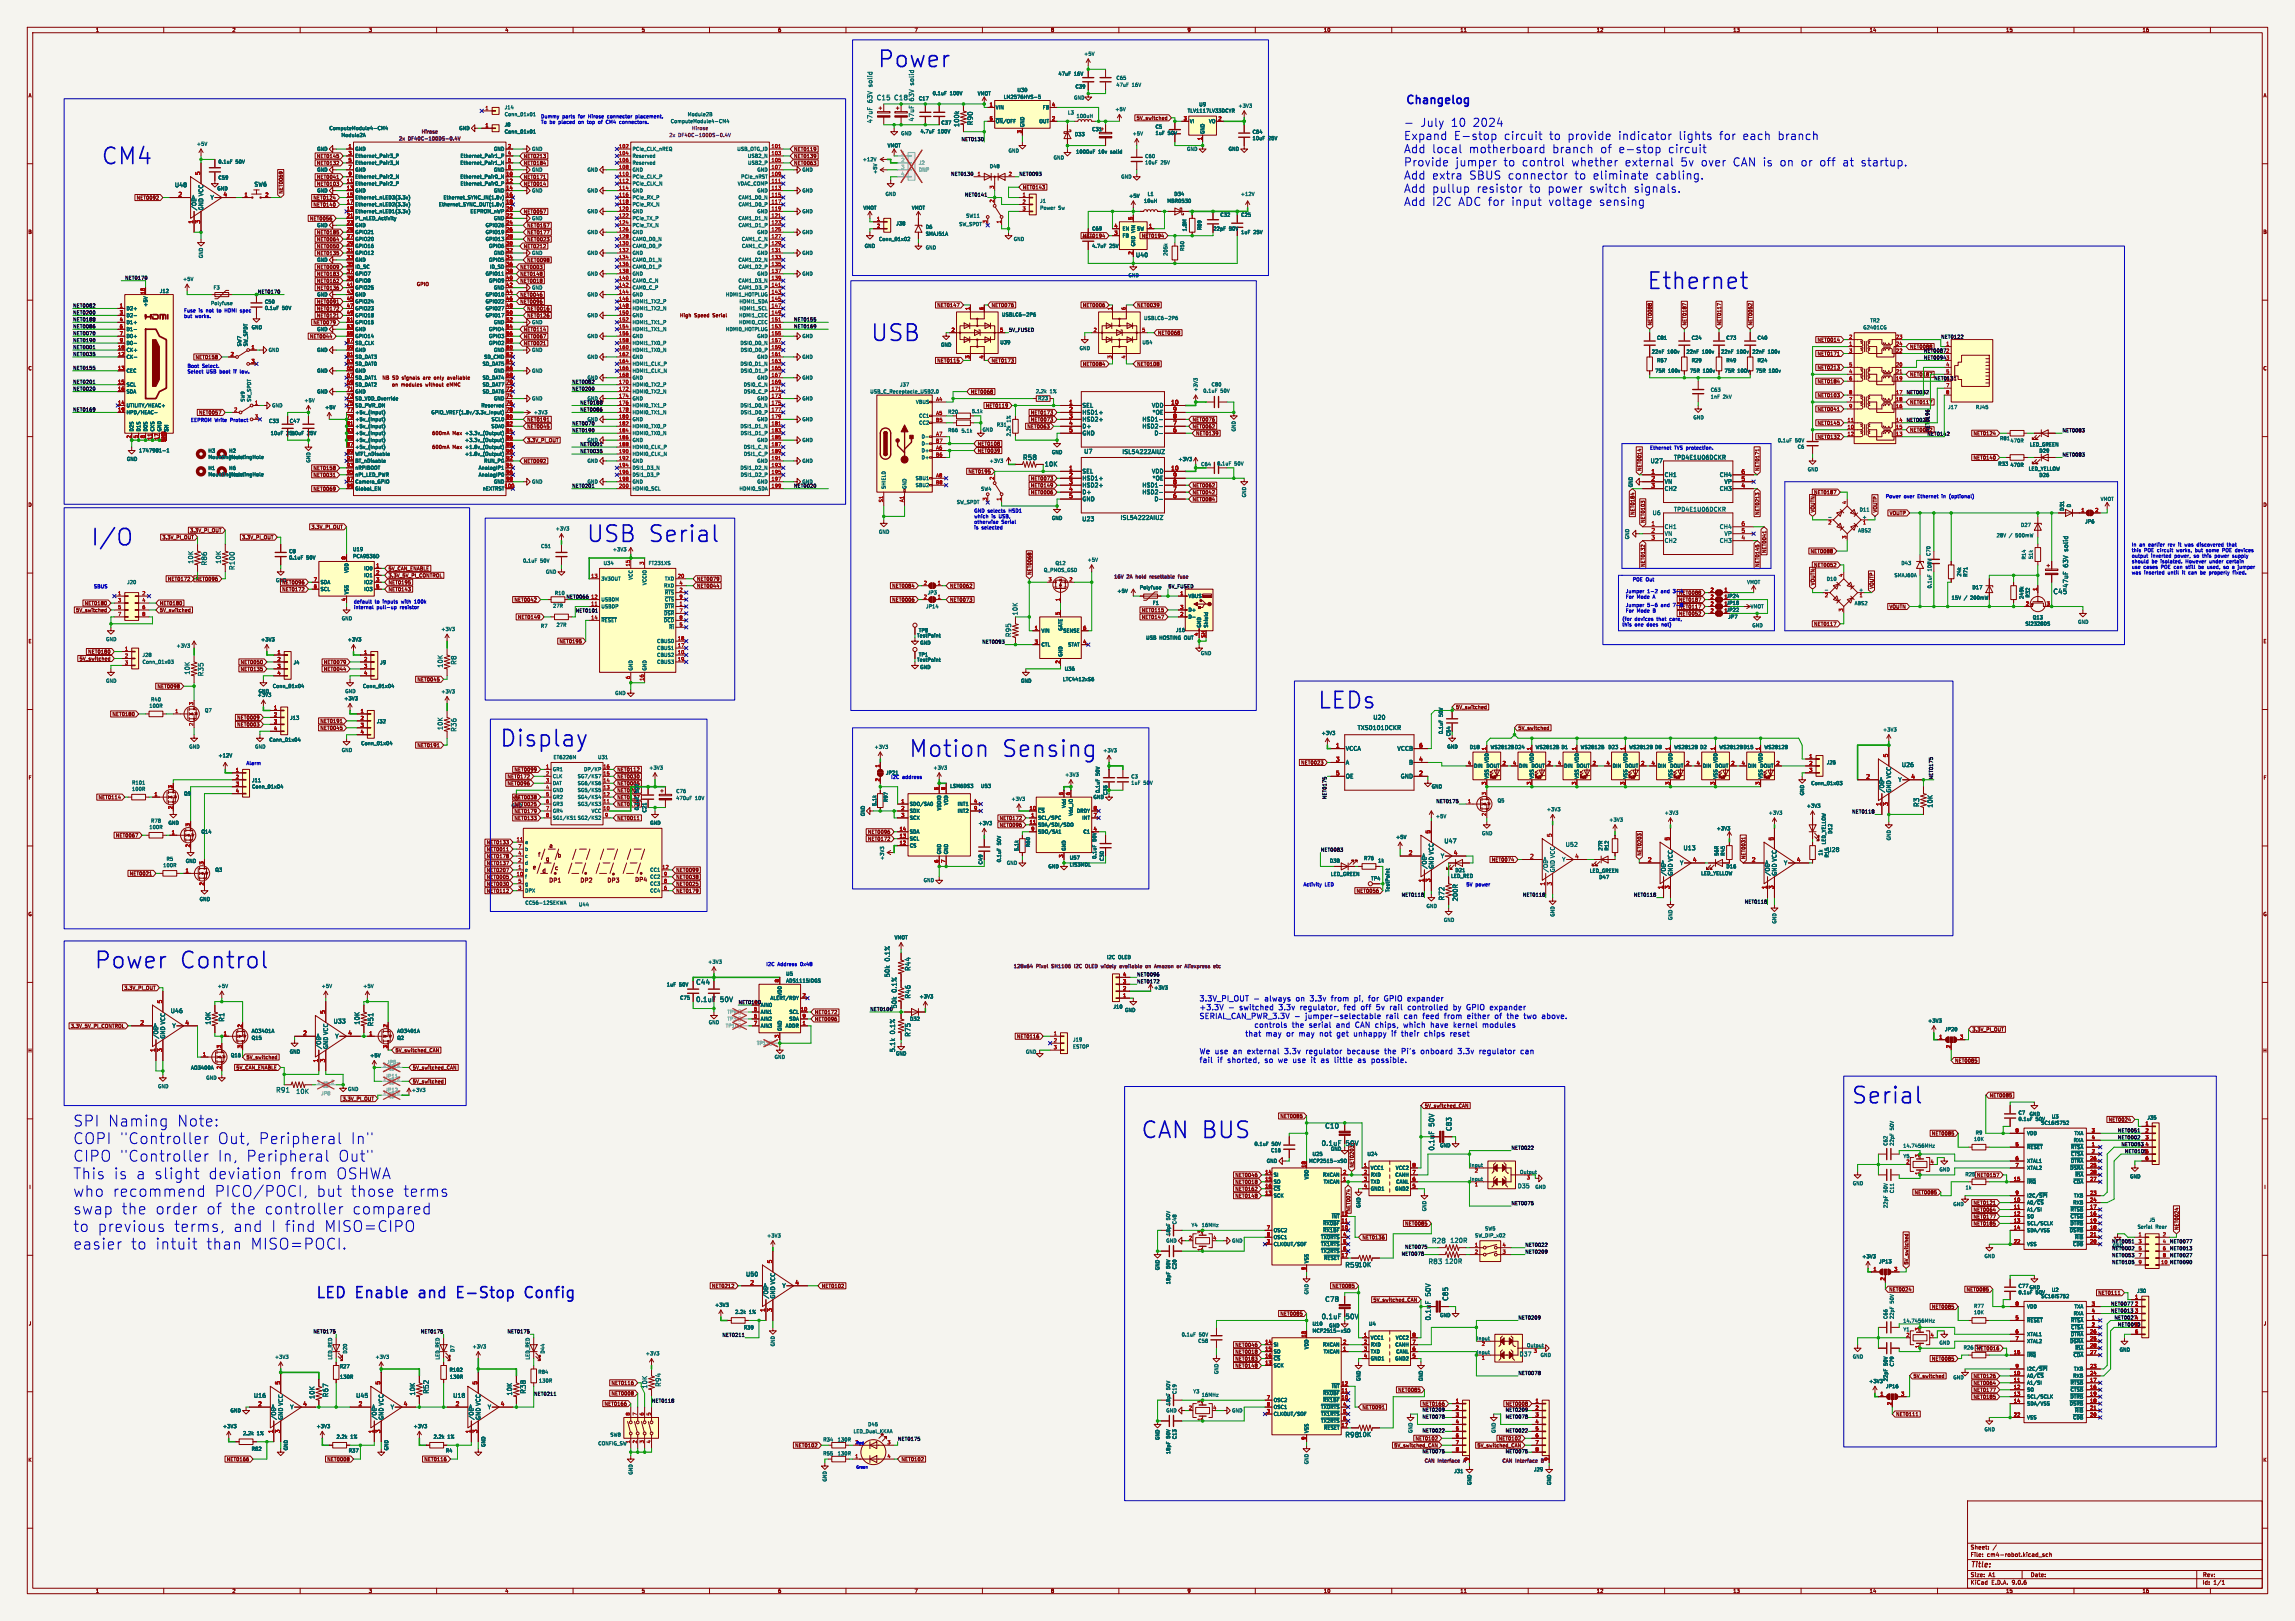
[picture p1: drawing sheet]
<svg xmlns="http://www.w3.org/2000/svg" width="841mm" height="594mm" viewBox="0 0 841 594" stroke-linecap="round" stroke-linejoin="round" font-family="sans-serif">
<defs><g id="words">
<g font-size="8.4" fill="#0000c2">
<text x="321.3" y="25.1">Power</text>
<text x="36.8" y="60.7">CM4</text>
<text x="603.2" y="106.4">Ethernet</text>
<text x="318.8" y="125.5">USB</text>
<text x="33" y="200.4">I/O</text>
<text x="214.6" y="199.1">USB Serial</text>
<text x="482.6" y="260.1">LEDs</text>
<text x="182.9" y="274.1">Display</text>
<text x="332.7" y="277.9">Motion</text>
<text x="367.3" y="277.9">Sensing</text>
<text x="34.3" y="355.3">Power</text>
<text x="66" y="355.3">Control</text>
<text x="678.2" y="404.9">Serial</text>
<text x="417.8" y="417.6">CAN BUS</text>
</g>
<g font-size="5.6" fill="#0000c2">
<text x="26.7" y="413.1">SPI Naming</text>
<text x="64.1" y="413.1">Note:</text>
<text x="26.7" y="419.6">COPI &quot;Controller</text>
<text x="78.9" y="419.6">Out,</text>
<text x="93.6" y="419.6">Peripheral</text>
<text x="127" y="419.6">In&quot;</text>
<text x="26.7" y="426">CIPO &quot;Controller</text>
<text x="78.9" y="426">In,</text>
<text x="89.1" y="426">Peripheral</text>
<text x="122.4" y="426">Out&quot;</text>
<text x="26.7" y="432.5">This</text>
<text x="41.2" y="432.5">is a slight</text>
<text x="74.8" y="432.5">deviation</text>
<text x="104.6" y="432.5">from</text>
<text x="121" y="432.5">OSHWA</text>
<text x="26.7" y="438.9">who</text>
<text x="40.8" y="438.9">recommend</text>
<text x="77.8" y="438.9">PICO/POCI,</text>
<text x="114.8" y="438.9">but</text>
<text x="127" y="438.9">those</text>
<text x="145.9" y="438.9">terms</text>
<text x="26.7" y="445.3">swap</text>
<text x="44" y="445.3">the</text>
<text x="56.1" y="445.3">order</text>
<text x="74.4" y="445.3">of</text>
<text x="83" y="445.3">the</text>
<text x="95.1" y="445.3">controller</text>
<text x="126.9" y="445.3">compared</text>
<text x="26.7" y="451.8">to</text>
<text x="35.3" y="451.8">previous</text>
<text x="62.9" y="451.8">terms,</text>
<text x="84.3" y="451.8">and</text>
<text x="97.9" y="451.8">I find</text>
<text x="116.6" y="451.8">MISO=CIPO</text>
<text x="26.7" y="458.2">easier</text>
<text x="47.5" y="458.2">to</text>
<text x="56.1" y="458.2">intuit</text>
<text x="74.4" y="458.2">than</text>
<text x="90.3" y="458.2">MISO=POCI.</text>
<text x="115.6" y="476">LED Enable</text>
<text x="154.5" y="476">and</text>
<text x="169.4" y="476">E-Stop</text>
<text x="195.4" y="476">Config</text>
</g>
<g font-size="4.2" fill="#0000c2">
<text x="514.7" y="39">Changelog</text>
<text x="520.2" y="46.7">July</text>
<text x="531.2" y="46.7">10</text>
<text x="539.1" y="46.7">2024</text>
<text x="514.3" y="51.5">Expand</text>
<text x="532.5" y="51.5">E-stop</text>
<text x="550.6" y="51.5">circuit</text>
<text x="567.1" y="51.5">to</text>
<text x="573.6" y="51.5">provide</text>
<text x="592.1" y="51.5">indicator</text>
<text x="614.1" y="51.5">lights</text>
<text x="628.8" y="51.5">for</text>
<text x="637.2" y="51.5">each</text>
<text x="649.9" y="51.5">branch</text>
<text x="514.3" y="56.3">Add local</text>
<text x="537.8" y="56.3">motherboard</text>
<text x="568.2" y="56.3">branch</text>
<text x="585.6" y="56.3">of</text>
<text x="592.2" y="56.3">e-stop</text>
<text x="610.2" y="56.3">circuit</text>
<text x="514.3" y="61.2">Provide</text>
<text x="514.3" y="66">Add extra</text>
<text x="533.1" y="61.2">jumper</text>
<text x="537.9" y="66">SBUS connector</text>
<text x="550.5" y="61.2">to</text>
<text x="557.1" y="61.2">control</text>
<text x="575.1" y="61.2">whether</text>
<text x="576.2" y="66">to</text>
<text x="582.8" y="66">eliminate</text>
<text x="594.5" y="61.2">external</text>
<text x="605.6" y="66">cabling.</text>
<text x="614.8" y="61.2">5v over</text>
<text x="633.6" y="61.2">CAN is</text>
<text x="650.5" y="61.2">on</text>
<text x="658.1" y="61.2">or</text>
<text x="664.8" y="61.2">off</text>
<text x="673.1" y="61.2">at</text>
<text x="679.6" y="61.2">startup.</text>
<text x="514.3" y="70.8">Add pullup</text>
<text x="540.6" y="70.8">resistor</text>
<text x="559.8" y="70.8">to</text>
<text x="566.4" y="70.8">power</text>
<text x="581.5" y="70.8">switch</text>
<text x="597.6" y="70.8">signals.</text>
<text x="514.3" y="75.7">Add I2C</text>
<text x="533.9" y="75.7">ADC for</text>
<text x="553.1" y="75.7">input</text>
<text x="566.5" y="75.7">voltage</text>
<text x="584.9" y="75.7">sensing</text>
</g>
<g font-size="2.8" fill="#0000c2">
<text x="439.4" y="367.1">3.3V_PI_OUT</text>
<text x="439.4" y="370.3">+3.3V</text>
<text x="454" y="370.3">switched</text>
<text x="463.2" y="367.1">always</text>
<text x="468.4" y="370.3">3.3v</text>
<text x="474.7" y="367.1">on</text>
<text x="476.3" y="370.3">regulator,</text>
<text x="479.9" y="367.1">3.3v</text>
<text x="487.8" y="367.1">from</text>
<text x="492.5" y="370.3">fed</text>
<text x="496.2" y="367.1">pi,</text>
<text x="498.7" y="370.3">off</text>
<text x="501.5" y="367.1">for</text>
<text x="504.4" y="370.3">5v</text>
<text x="507.3" y="367.1">GPIO expander</text>
<text x="509.4" y="370.3">rail</text>
<text x="516" y="370.3">controlled</text>
<text x="532.8" y="370.3">by</text>
<text x="537.7" y="370.3">GPIO expander</text>
<text x="439.4" y="373.5">SERIAL_CAN_PWR_3.3V</text>
<text x="459.7" y="376.8">controls</text>
<text x="473.5" y="376.8">the</text>
<text x="478.2" y="373.5">jumper-selectable</text>
<text x="479.7" y="376.8">serial</text>
<text x="489.7" y="376.8">and</text>
<text x="496.7" y="376.8">CAN chips,</text>
<text x="507.8" y="373.5">rail</text>
<text x="514.4" y="373.5">can</text>
<text x="514.5" y="376.8">which</text>
<text x="521.3" y="373.5">feed</text>
<text x="524.5" y="376.8">have</text>
<text x="529.3" y="373.5">from</text>
<text x="532.9" y="376.8">kernel</text>
<text x="537.7" y="373.5">either</text>
<text x="543.6" y="376.8">modules</text>
<text x="547.9" y="373.5">of</text>
<text x="552.4" y="373.5">the</text>
<text x="558.7" y="373.5">two</text>
<text x="565.3" y="373.5">above.</text>
<text x="456.8" y="380">that</text>
<text x="464.3" y="380">may</text>
<text x="471.9" y="380">or</text>
<text x="476.5" y="380">may</text>
<text x="484.1" y="380">not</text>
<text x="490.4" y="380">get</text>
<text x="496.7" y="380">unhappy</text>
<text x="510.6" y="380">if</text>
<text x="514.3" y="380">their</text>
<text x="522.8" y="380">chips</text>
<text x="532.2" y="380">reset</text>
<text x="439.4" y="386.4">We use</text>
<text x="439.4" y="389.6">fail</text>
<text x="446" y="389.6">if</text>
<text x="449.6" y="389.6">shorted,</text>
<text x="451.7" y="386.4">an</text>
<text x="456.9" y="386.4">external</text>
<text x="463.3" y="389.6">so</text>
<text x="468.3" y="389.6">we use</text>
<text x="470.6" y="386.4">3.3v</text>
<text x="478.5" y="386.4">regulator</text>
<text x="480.4" y="389.6">it</text>
<text x="484.1" y="389.6">as</text>
<text x="489.1" y="389.6">little</text>
<text x="493.7" y="386.4">because</text>
<text x="497.7" y="389.6">as</text>
<text x="502.8" y="389.6">possible.</text>
<text x="507.4" y="386.4">the</text>
<text x="513.7" y="386.4">Pi's</text>
<text x="520.8" y="386.4">onboard</text>
<text x="534.5" y="386.4">3.3v</text>
<text x="542.3" y="386.4">regulator</text>
<text x="557.5" y="386.4">can</text>
</g>
<text font-size="2.8" fill="#840000" x="722" y="574.9">Title:</text>
<g font-size="2.5" fill="#006464">
<text x="321.2" y="36.9">C15</text>
<text x="327.5" y="36.9">C18</text>
<text x="356.7" y="46" transform="rotate(-90 356.7 46)">R90</text>
<text x="374.8" y="168.8">R58</text>
<text x="76" y="207.3" transform="rotate(-90 76 207.3)">R86</text>
<text x="86.2" y="209" transform="rotate(-90 86.2 209)">R100</text>
<text x="752.3" y="217.9">C45</text>
<text x="370.7" y="233.6" transform="rotate(-90 370.7 233.6)">R95</text>
<text x="167.5" y="243.7" transform="rotate(-90 167.5 243.7)">R8</text>
<text x="74.8" y="247.9" transform="rotate(-90 74.8 247.9)">R35</text>
<text x="167.5" y="268.3" transform="rotate(-90 167.5 268.3)">R36</text>
<text x="703.5" y="295.8" transform="rotate(-90 703.5 295.8)">R3</text>
<text x="529.5" y="330.1" transform="rotate(-90 529.5 330.1)">R72</text>
<text x="333.8" y="355.9" transform="rotate(-90 333.8 355.9)">R44</text>
<text x="255" y="361">C44</text>
<text x="255" y="367.4">0.1uF</text>
<text x="263.8" y="367.4">50V</text>
<text x="333.8" y="366.1" transform="rotate(-90 333.8 366.1)">R46</text>
<text x="82.4" y="374.5" transform="rotate(-90 82.4 374.5)">R1</text>
<text x="137" y="376.2" transform="rotate(-90 137 376.2)">R51</text>
<text x="333.8" y="380" transform="rotate(-90 333.8 380)">R75</text>
<text x="101.1" y="400.6">R91</text>
<text x="485.5" y="413.7">C10</text>
<text x="525.8" y="412.9" transform="rotate(-90 525.8 412.9)">50V</text>
<text x="532.1" y="414.6" transform="rotate(-90 532.1 414.6)">C83</text>
<text x="484.2" y="420.1">0.1uF</text>
<text x="493" y="420.1">50V</text>
<text x="525.8" y="421.7" transform="rotate(-90 525.8 421.7)">0.1uF</text>
<text x="524.6" y="455.8">R28</text>
<text x="492.9" y="464.7">R5910K</text>
<text x="523.3" y="463.4">R83</text>
<text x="485.5" y="477.2">C78</text>
<text x="524.5" y="475.1" transform="rotate(-90 524.5 475.1)">50V</text>
<text x="530.8" y="476.8" transform="rotate(-90 530.8 476.8)">C85</text>
<text x="484.2" y="483.6">0.1uF</text>
<text x="493" y="483.6">50V</text>
<text x="524.5" y="484" transform="rotate(-90 524.5 484)">0.1uF</text>
<text x="242.4" y="508.3" transform="rotate(-90 242.4 508.3)">R94</text>
<text x="120.5" y="512.1" transform="rotate(-90 120.5 512.1)">R67</text>
<text x="157.3" y="510.8" transform="rotate(-90 157.3 510.8)">R52</text>
<text x="192.9" y="510.8" transform="rotate(-90 192.9 510.8)">R38</text>
<text x="492.9" y="526.9">R9810K</text>
</g>
<g font-size="2.3" fill="#006464">
<text x="319.9" y="31.9" transform="rotate(-90 319.9 31.9)">solid</text>
<text x="335.1" y="31.2" transform="rotate(-90 335.1 31.2)">solid</text>
<text x="319.9" y="37.8" transform="rotate(-90 319.9 37.8)">63V</text>
<text x="335.1" y="37.2" transform="rotate(-90 335.1 37.2)">63V</text>
<text x="319.9" y="45.3" transform="rotate(-90 319.9 45.3)">47uF</text>
<text x="335.1" y="44.6" transform="rotate(-90 335.1 44.6)">47uF</text>
<text x="351.6" y="46.6" transform="rotate(-90 351.6 46.6)">100k</text>
<text x="382.7" y="171.2">10K</text>
<text x="758" y="202.1" transform="rotate(-90 758 202.1)">solid</text>
<text x="71" y="206.7" transform="rotate(-90 71 206.7)">10K</text>
<text x="81.1" y="206.7" transform="rotate(-90 81.1 206.7)">10K</text>
<text x="758" y="208" transform="rotate(-90 758 208)">63V</text>
<text x="758" y="215.4" transform="rotate(-90 758 215.4)">47uF</text>
<text x="373.1" y="225.6" transform="rotate(-90 373.1 225.6)">10K</text>
<text x="162.4" y="244.8" transform="rotate(-90 162.4 244.8)">10K</text>
<text x="69.7" y="247.3" transform="rotate(-90 69.7 247.3)">10K</text>
<text x="162.4" y="267.6" transform="rotate(-90 162.4 267.6)">10K</text>
<text x="708.4" y="296.1" transform="rotate(-90 708.4 296.1)">10K</text>
<text x="534.4" y="330.4" transform="rotate(-90 534.4 330.4)">200R</text>
<text x="326.2" y="352.4" transform="rotate(-90 326.2 352.4)">0.1%</text>
<text x="326.2" y="358.2" transform="rotate(-90 326.2 358.2)">50k</text>
<text x="328.8" y="363.8" transform="rotate(-90 328.8 363.8)">0.1%</text>
<text x="328.8" y="369.7" transform="rotate(-90 328.8 369.7)">50k</text>
<text x="77.3" y="375.6" transform="rotate(-90 77.3 375.6)">10K</text>
<text x="131.9" y="375.6" transform="rotate(-90 131.9 375.6)">10K</text>
<text x="328.2" y="379" transform="rotate(-90 328.2 379)">0.1%</text>
<text x="328.2" y="385.7" transform="rotate(-90 328.2 385.7)">5.1k</text>
<text x="108.4" y="401">10K</text>
<text x="531.3" y="455.6">120R</text>
<text x="529.4" y="463.3">120R</text>
<text x="115.4" y="512.7" transform="rotate(-90 115.4 512.7)">10K</text>
<text x="152.3" y="511.5" transform="rotate(-90 152.3 511.5)">10K</text>
<text x="187.8" y="511.5" transform="rotate(-90 187.8 511.5)">10K</text>
</g>
<text font-size="2.3" fill="#009600" x="237.3" y="508.9" transform="rotate(-90 237.3 508.9)">10K</text>
<g font-size="2.1" fill="#a90000">
<text x="73.4" y="64.3" transform="rotate(-90 73.4 64.3)">5</text>
<text x="65.2" y="72.1">2</text>
<text x="81.8" y="72.1">4</text>
<text x="70.9" y="82.1" transform="rotate(-90 70.9 82.1)">1</text>
<text x="73.4" y="82.1" transform="rotate(-90 73.4 82.1)">3</text>
<text x="391.6" y="148.3">1</text>
<text x="429" y="148.3">10</text>
<text x="391.6" y="150.9">2</text>
<text x="391.6" y="153.4">3</text>
<text x="391.6" y="156">4</text>
<text x="429.7" y="150.9">9</text>
<text x="429.7" y="153.4">8</text>
<text x="429.7" y="156">7</text>
<text x="391.6" y="158.5">5</text>
<text x="429.7" y="158.5">6</text>
<text x="391.6" y="172.5">1</text>
<text x="429" y="172.5">10</text>
<text x="605" y="173.7">1</text>
<text x="638" y="173.7">6</text>
<text x="391.6" y="175">2</text>
<text x="391.6" y="177.5">3</text>
<text x="429.7" y="175">9</text>
<text x="429.7" y="177.5">8</text>
<text x="605" y="176.3">2</text>
<text x="605" y="178.8">3</text>
<text x="638" y="176.3">5</text>
<text x="638" y="178.8">4</text>
<text x="391.6" y="180.1">4</text>
<text x="391.6" y="182.6">5</text>
<text x="429.7" y="180.1">7</text>
<text x="429.7" y="182.6">6</text>
<text x="605" y="192.8">1</text>
<text x="605" y="195.3">2</text>
<text x="605" y="197.9">3</text>
<text x="638" y="192.8">6</text>
<text x="638" y="195.3">5</text>
<text x="638" y="197.9">4</text>
<text x="489.4" y="274.1">1</text>
<text x="519.9" y="274.1">6</text>
<text x="489.4" y="279.1">3</text>
<text x="519.9" y="279.1">4</text>
<text x="691.9" y="277.7" transform="rotate(-90 691.9 277.7)">5</text>
<text x="489.4" y="284.2">5</text>
<text x="519.9" y="284.2">2</text>
<text x="683.7" y="285.5">2</text>
<text x="700.2" y="285.5">4</text>
<text x="689.4" y="295.4" transform="rotate(-90 689.4 295.4)">1</text>
<text x="691.9" y="295.4" transform="rotate(-90 691.9 295.4)">3</text>
<text x="524.3" y="305.6" transform="rotate(-90 524.3 305.6)">5</text>
<text x="568.7" y="306.9" transform="rotate(-90 568.7 306.9)">5</text>
<text x="611.9" y="308.1" transform="rotate(-90 611.9 308.1)">5</text>
<text x="650" y="308.1" transform="rotate(-90 650 308.1)">5</text>
<text x="516.1" y="313.4">2</text>
<text x="532.6" y="313.4">4</text>
<text x="560.5" y="314.7">2</text>
<text x="577.1" y="314.7">4</text>
<text x="603.7" y="316">2</text>
<text x="620.2" y="316">4</text>
<text x="641.8" y="316">2</text>
<text x="658.3" y="316">4</text>
<text x="521.7" y="323.4" transform="rotate(-90 521.7 323.4)">1</text>
<text x="524.3" y="323.4" transform="rotate(-90 524.3 323.4)">3</text>
<text x="566.2" y="324.6" transform="rotate(-90 566.2 324.6)">1</text>
<text x="568.7" y="324.6" transform="rotate(-90 568.7 324.6)">3</text>
<text x="609.3" y="325.9" transform="rotate(-90 609.3 325.9)">1</text>
<text x="611.9" y="325.9" transform="rotate(-90 611.9 325.9)">3</text>
<text x="647.4" y="325.9" transform="rotate(-90 647.4 325.9)">1</text>
<text x="650" y="325.9" transform="rotate(-90 650 325.9)">3</text>
<text x="59.4" y="367.8" transform="rotate(-90 59.4 367.8)">5</text>
<text x="119.1" y="371.6" transform="rotate(-90 119.1 371.6)">5</text>
<text x="51.3" y="375.7">2</text>
<text x="67.8" y="375.7">4</text>
<text x="111" y="379.5">2</text>
<text x="127.5" y="379.5">4</text>
<text x="56.9" y="385.6" transform="rotate(-90 56.9 385.6)">1</text>
<text x="59.4" y="385.6" transform="rotate(-90 59.4 385.6)">3</text>
<text x="116.6" y="389.4" transform="rotate(-90 116.6 389.4)">1</text>
<text x="119.1" y="389.4" transform="rotate(-90 119.1 389.4)">3</text>
<text x="283" y="463.1" transform="rotate(-90 283 463.1)">5</text>
<text x="274.8" y="470.9">2</text>
<text x="291.3" y="470.9">4</text>
<text x="280.4" y="480.9" transform="rotate(-90 280.4 480.9)">1</text>
<text x="283" y="480.9" transform="rotate(-90 283 480.9)">3</text>
<text x="102.6" y="507.5" transform="rotate(-90 102.6 507.5)">5</text>
<text x="139.4" y="507.5" transform="rotate(-90 139.4 507.5)">5</text>
<text x="175" y="507.5" transform="rotate(-90 175 507.5)">5</text>
<text x="94.5" y="515.4">2</text>
<text x="111" y="515.4">4</text>
<text x="131.3" y="515.4">2</text>
<text x="147.8" y="515.4">4</text>
<text x="166.8" y="515.4">2</text>
<text x="183.4" y="515.4">4</text>
<text x="100.1" y="525.3" transform="rotate(-90 100.1 525.3)">1</text>
<text x="102.6" y="525.3" transform="rotate(-90 102.6 525.3)">3</text>
<text x="136.9" y="525.3" transform="rotate(-90 136.9 525.3)">1</text>
<text x="139.4" y="525.3" transform="rotate(-90 139.4 525.3)">3</text>
<text x="172.5" y="525.3" transform="rotate(-90 172.5 525.3)">1</text>
<text x="175" y="525.3" transform="rotate(-90 175 525.3)">3</text>
</g>
<g font-size="2.1" fill="#006464">
<text x="64" y="68.8">U48</text>
<text x="93.1" y="68.6">SW6</text>
<text x="70.1" y="73.4">A</text>
<text x="72.1" y="77.2" transform="rotate(-90 72.1 77.2)">/OE</text>
<text x="74.6" y="77.2" transform="rotate(-90 74.6 77.2)">GND VCC</text>
<text x="77" y="73.4">Y</text>
<text x="416.1" y="94.4">U40</text>
<text x="396.5" y="149.6">SEL</text>
<text x="422" y="149.6">VDD</text>
<text x="396.5" y="152.1">HSD1+</text>
<text x="396.5" y="154.6">HSD2+</text>
<text x="418.5" y="154.6">HSD1-</text>
<text x="422.2" y="152.1">*OE</text>
<text x="396.5" y="157.2">D+</text>
<text x="396.5" y="159.7">GND</text>
<text x="418.5" y="157.2">HSD2-</text>
<text x="423" y="159.7">D-</text>
<text x="397.2" y="166.4">U7</text>
<text x="411.1" y="166.6">ISL54222AIUZ</text>
<text x="396.5" y="173.7">SEL</text>
<text x="422" y="173.7">VDD</text>
<text x="604.7" y="169.9">U27</text>
<text x="613.3" y="168.6">TPD4E1U06DCKR</text>
<text x="396.5" y="176.2">HSD1+</text>
<text x="396.5" y="178.8">HSD2+</text>
<text x="418.5" y="178.8">HSD1-</text>
<text x="422.2" y="176.2">*OE</text>
<text x="609.9" y="175">CH1</text>
<text x="609.9" y="177.5">VN</text>
<text x="630.1" y="175">CH4</text>
<text x="631.8" y="177.5">VP</text>
<text x="396.5" y="181.3">D+</text>
<text x="396.5" y="183.9">GND</text>
<text x="418.5" y="181.3">HSD2-</text>
<text x="423" y="183.9">D-</text>
<text x="609.9" y="180">CH2</text>
<text x="630.1" y="180">CH3</text>
<text x="396.5" y="191.2">U23</text>
<text x="410.5" y="190.7">ISL54222AIUZ</text>
<text x="605.5" y="188.9">U6</text>
<text x="613.3" y="187.7">TPD4E1U06DCKR</text>
<text x="609.9" y="194">CH1</text>
<text x="609.9" y="196.6">VN</text>
<text x="630.1" y="194">CH4</text>
<text x="631.8" y="196.6">VP</text>
<text x="609.9" y="199.1">CH2</text>
<text x="630.1" y="199.1">CH3</text>
<text x="503.1" y="263.9">U20</text>
<text x="497.4" y="267.7">TXS0101DCKR</text>
<text x="493" y="275.3">VCCA</text>
<text x="512" y="275.3">VCCB</text>
<text x="493" y="280.4">A</text>
<text x="516.2" y="280.4">B</text>
<text x="696.8" y="281.3">U26</text>
<text x="493" y="285.5">OE</text>
<text x="513.2" y="285.5">GND</text>
<text x="688.6" y="286.7">A</text>
<text x="695.5" y="286.7">Y</text>
<text x="690.6" y="290.6" transform="rotate(-90 690.6 290.6)">/OE</text>
<text x="693.1" y="290.6" transform="rotate(-90 693.1 290.6)">GND VCC</text>
<text x="529.2" y="309.2">U47</text>
<text x="573.6" y="310.5">U52</text>
<text x="616.8" y="311.7">U13</text>
<text x="521" y="314.7">A</text>
<text x="527.9" y="314.7">Y</text>
<text x="565.4" y="315.9">A</text>
<text x="572.3" y="315.9">Y</text>
<text x="608.6" y="317.2">A</text>
<text x="615.5" y="317.2">Y</text>
<text x="646.7" y="317.2">A</text>
<text x="653.6" y="317.2">Y</text>
<text x="669.5" y="312.4">U28</text>
<text x="522.9" y="318.5" transform="rotate(-90 522.9 318.5)">/OE</text>
<text x="525.5" y="318.5" transform="rotate(-90 525.5 318.5)">GND VCC</text>
<text x="567.4" y="319.8" transform="rotate(-90 567.4 319.8)">/OE</text>
<text x="569.9" y="319.8" transform="rotate(-90 569.9 319.8)">GND VCC</text>
<text x="610.6" y="321.1" transform="rotate(-90 610.6 321.1)">/OE</text>
<text x="613.1" y="321.1" transform="rotate(-90 613.1 321.1)">GND VCC</text>
<text x="648.7" y="321.1" transform="rotate(-90 648.7 321.1)">/OE</text>
<text x="651.2" y="321.1" transform="rotate(-90 651.2 321.1)">GND VCC</text>
<text x="62.4" y="371.4">U46</text>
<text x="56.1" y="376.9">A</text>
<text x="63.1" y="376.9">Y</text>
<text x="122.1" y="375.2">U33</text>
<text x="58.1" y="380.7" transform="rotate(-90 58.1 380.7)">/OE</text>
<text x="60.7" y="380.7" transform="rotate(-90 60.7 380.7)">GND VCC</text>
<text x="115.8" y="380.7">A</text>
<text x="122.8" y="380.7">Y</text>
<text x="117.8" y="384.6" transform="rotate(-90 117.8 384.6)">/OE</text>
<text x="120.4" y="384.6" transform="rotate(-90 120.4 384.6)">GND VCC</text>
<text x="556.1" y="435.6">D35</text>
<text x="273.3" y="468">U50</text>
<text x="279.7" y="472.1">A</text>
<text x="286.6" y="472.1">Y</text>
<text x="281.6" y="476" transform="rotate(-90 281.6 476)">/OE</text>
<text x="284.2" y="476" transform="rotate(-90 284.2 476)">GND VCC</text>
<text x="556.7" y="497.2">D37</text>
<text x="92.9" y="512.4">U16</text>
<text x="130.4" y="512.4">U45</text>
<text x="165.9" y="512.4">U18</text>
<text x="99.3" y="516.6">A</text>
<text x="101.3" y="520.4" transform="rotate(-90 101.3 520.4)">/OE</text>
<text x="103.8" y="520.4" transform="rotate(-90 103.8 520.4)">GND VCC</text>
<text x="106.3" y="516.6">Y</text>
<text x="136.1" y="516.6">A</text>
<text x="138.1" y="520.4" transform="rotate(-90 138.1 520.4)">/OE</text>
<text x="140.7" y="520.4" transform="rotate(-90 140.7 520.4)">GND VCC</text>
<text x="143.1" y="516.6">Y</text>
<text x="171.7" y="516.6">A</text>
<text x="173.7" y="520.4" transform="rotate(-90 173.7 520.4)">/OE</text>
<text x="176.2" y="520.4" transform="rotate(-90 176.2 520.4)">GND VCC</text>
<text x="178.6" y="516.6">Y</text>
</g>
<g font-size="2.1" fill="#840000">
<text x="201.2" y="310.9">a</text>
<text x="197.1" y="314.2">f</text>
<text x="199.9" y="315.7">g</text>
<text x="204.2" y="314.4">b</text>
<text x="195.1" y="318.7">e</text>
<text x="198.6" y="320">d</text>
<text x="201.1" y="323.6">DP1</text>
<text x="203.2" y="319">c</text>
<text x="212.6" y="323.6">DP2</text>
<text x="222.5" y="323.6">DP3</text>
<text x="232.6" y="323.3">DP4</text>
<text x="722" y="568">Sheet:</text>
<text x="722" y="570.7">File:</text>
<text x="728.1" y="570.7">cm4-robot.kicad_sch</text>
<text x="722" y="580.9">KiCad</text>
<text x="722" y="578.1">Size:</text>
<text x="728.7" y="578.1">A1</text>
<text x="729.7" y="580.9">E.D.A.</text>
<text x="737.3" y="580.9">9.0.6</text>
<text x="744" y="578.1">Date:</text>
<text x="807" y="578.3">Rev:</text>
<text x="807" y="580.9">Id:</text>
<text x="811.1" y="580.9">1/1</text>
</g>
<g font-size="1.8" fill="#840000">
<text x="35" y="11.9">1</text>
<text x="85" y="11.9">2</text>
<text x="135" y="11.9">3</text>
<text x="185" y="11.9">4</text>
<text x="235" y="11.9">5</text>
<text x="285" y="11.9">6</text>
<text x="335" y="11.9">7</text>
<text x="385" y="11.9">8</text>
<text x="435" y="11.9">9</text>
<text x="485" y="11.9">10</text>
<text x="535" y="11.9">11</text>
<text x="585" y="11.9">12</text>
<text x="635" y="11.9">13</text>
<text x="685" y="11.9">14</text>
<text x="735" y="11.9">15</text>
<text x="785" y="11.9">16</text>
<text x="10.3" y="35.9">A</text>
<text x="829.3" y="35.9">A</text>
<text x="416.4" y="44.1">5V_switched</text>
<text x="116" y="58.1">NET0145</text>
<text x="191.8" y="58.1">NET0213</text>
<text x="290.8" y="55.6">NET0119</text>
<text x="290.8" y="58.1">NET0139</text>
<text x="116" y="60.6">NET0132</text>
<text x="116" y="65.7">NET0041</text>
<text x="191.8" y="60.6">NET0184</text>
<text x="191.8" y="65.7">NET0171</text>
<text x="290.8" y="60.6">NET0063</text>
<text x="103.8" y="71.1" transform="rotate(-90 103.8 71.1)">NET0069</text>
<text x="116" y="68.3">NET0103</text>
<text x="191.8" y="68.3">NET0014</text>
<text x="374.6" y="69.5">NET0143</text>
<text x="49.9" y="73.3">NET0092</text>
<text x="114.7" y="73.3">NET0124</text>
<text x="114.7" y="75.9">NET0140</text>
<text x="113.4" y="81">NET0056</text>
<text x="191.8" y="78.4">NET0057</text>
<text x="193" y="83.5">NET0157</text>
<text x="10.3" y="85.9">B</text>
<text x="116" y="88.6">NET0064</text>
<text x="116" y="86">NET0185</text>
<text x="193" y="86">NET0177</text>
<text x="193" y="88.6">NET0023</text>
<text x="396.6" y="87.3">NET0194</text>
<text x="418.2" y="87.3">NET0194</text>
<text x="829.2" y="85.9">B</text>
<text x="116" y="91.1">NET0050</text>
<text x="116" y="93.7">NET0135</text>
<text x="191.8" y="91.1">NET0212</text>
<text x="116" y="101.3">NET0183</text>
<text x="116" y="98.7">NET0009</text>
<text x="190.5" y="98.7">NET0003</text>
<text x="190.5" y="101.3">NET0148</text>
<text x="193" y="96.2">NET0098</text>
<text x="116" y="106.4">NET0136</text>
<text x="116" y="103.8">NET0162</text>
<text x="152.6" y="105">GPIO</text>
<text x="190.5" y="103.8">NET0018</text>
<text x="116" y="114">NET0172</text>
<text x="116" y="111.4">NET0091</text>
<text x="190.5" y="108.9">NET0046</text>
<text x="190.5" y="111.4">NET0096</text>
<text x="193" y="114">NET0016</text>
<text x="343.3" y="112.7">NET0147</text>
<text x="363.2" y="112.7">NET0076</text>
<text x="396.6" y="112.7">NET0006</text>
<text x="416.6" y="112.7">NET0039</text>
<text x="114.7" y="119.1">NET0079</text>
<text x="116" y="116.5">NET0121</text>
<text x="193" y="116.5">NET0126</text>
<text x="249" y="116.4">High</text>
<text x="254.4" y="116.4">Speed</text>
<text x="261.3" y="116.4">Serial</text>
<text x="605.5" y="119.4" transform="rotate(-90 605.5 119.4)">NET0088</text>
<text x="618.2" y="119.4" transform="rotate(-90 618.2 119.4)">NET0187</text>
<text x="630.9" y="119.4" transform="rotate(-90 630.9 119.4)">NET0117</text>
<text x="642.3" y="119.4" transform="rotate(-90 642.3 119.4)">NET0052</text>
<text x="113.4" y="124.1">NET0044</text>
<text x="191.8" y="124.1">NET0067</text>
<text x="191.8" y="121.6">NET0114</text>
<text x="424.2" y="122.9">NET0068</text>
<text x="665.9" y="125.4">NET0014</text>
<text x="71.5" y="131.8">NET0158</text>
<text x="191.8" y="126.7">NET0021</text>
<text x="665.9" y="130.5">NET0171</text>
<text x="10.3" y="135.9">C</text>
<text x="343.3" y="133">NET0115</text>
<text x="363.2" y="133">NET0173</text>
<text x="396.6" y="134.3">NET0084</text>
<text x="416.6" y="134.3">NET0108</text>
<text x="665.9" y="135.6">NET0213</text>
<text x="829.2" y="135.9">C</text>
<text x="140" y="139.3">NB</text>
<text x="143.5" y="141.8">on</text>
<text x="143.8" y="139.3">SD signals</text>
<text x="147" y="141.8">modules</text>
<text x="155.4" y="139.3">are</text>
<text x="156.1" y="141.8">without</text>
<text x="159.6" y="139.3">only</text>
<text x="164.1" y="141.8">eMMC</text>
<text x="164.7" y="139.3">available</text>
<text x="665.9" y="140.7">NET0184</text>
<text x="699.8" y="138.1">NET0187</text>
<text x="355.6" y="144.5">NET0068</text>
<text x="361.1" y="149.5">NET0119</text>
<text x="665.9" y="145.7">NET0103</text>
<text x="699.8" y="148.3">NET0117</text>
<text x="72.8" y="152.1">NET0057</text>
<text x="193" y="154.6">NET0191</text>
<text x="377.6" y="154.6">NET0073</text>
<text x="377.6" y="152.1">NET0173</text>
<text x="436.9" y="154.6">NET0076</text>
<text x="665.9" y="150.8">NET0041</text>
<text x="665.9" y="155.9">NET0145</text>
<text x="158.2" y="159.6">600mA</text>
<text x="165.8" y="159.6">Max +3.3v_(Output)</text>
<text x="193" y="157.2">NET0045</text>
<text x="376.3" y="157.2">NET0063</text>
<text x="436.9" y="157.2">NET0062</text>
<text x="438.1" y="159.7">NET0139</text>
<text x="665.9" y="161">NET0132</text>
<text x="723" y="159.7">NET0124</text>
<text x="158.2" y="164.7">600mA</text>
<text x="165.8" y="164.7">Max +1.8v_(Output)</text>
<text x="193" y="162.2">3.3V_PI_OUT</text>
<text x="358.1" y="163.5">NET0108</text>
<text x="358.1" y="166.1">NET0039</text>
<text x="114.7" y="172.4">NET0158</text>
<text x="191.8" y="169.9">NET0092</text>
<text x="354.7" y="173.7">NET0195</text>
<text x="601.7" y="172.7" transform="rotate(-90 601.7 172.7)">NET0014</text>
<text x="644.8" y="172.7" transform="rotate(-90 644.8 172.7)">NET0171</text>
<text x="723" y="168.6">NET0140</text>
<text x="114.7" y="174.9">NET0031</text>
<text x="377.6" y="178.8">NET0149</text>
<text x="377.6" y="176.2">NET0073</text>
<text x="436.9" y="178.8">NET0062</text>
<text x="10.3" y="185.9">D</text>
<text x="114.7" y="180">NET0069</text>
<text x="377.6" y="181.3">NET0006</text>
<text x="436.9" y="183.8">NET0084</text>
<text x="436.9" y="181.3">NET0042</text>
<text x="664.6" y="181.3">NET0187</text>
<text x="829.2" y="185.9">D</text>
<text x="599.1" y="188.8" transform="rotate(-90 599.1 188.8)">NET0184</text>
<text x="602.9" y="191.8" transform="rotate(-90 602.9 191.8)">NET0103</text>
<text x="644.8" y="188.8" transform="rotate(-90 644.8 188.8)">NET0213</text>
<text x="665.2" y="188" transform="rotate(-90 665.2 188)">VOUTN</text>
<text x="688" y="188" transform="rotate(-90 688 188)">VOUTP</text>
<text x="692.3" y="188.9">VOUTP</text>
<text x="59.4" y="197.8">3.3V_PI_OUT</text>
<text x="69.5" y="195.3">3.3V_PI_OUT</text>
<text x="88.6" y="197.8">3.3V_PI_OUT</text>
<text x="114" y="194">3.3V_PI_OUT</text>
<text x="647.4" y="202.8" transform="rotate(-90 647.4 202.8)">NET0041</text>
<text x="663.3" y="202.9">NET0088</text>
<text x="142.2" y="209.2">5V_CAN_ENABLE</text>
<text x="602.9" y="207.9" transform="rotate(-90 602.9 207.9)">NET0132</text>
<text x="644.8" y="207.9" transform="rotate(-90 644.8 207.9)">NET0145</text>
<text x="664.6" y="208">NET0052</text>
<text x="61.4" y="213">NET0172</text>
<text x="101" y="213.5">GND</text>
<text x="103.3" y="214.3">NET0096</text>
<text x="142.2" y="214.3">NET0195</text>
<text x="142.2" y="211.8">3.3V_5V_PI_CONTROL</text>
<text x="255.3" y="215.6">NET0044</text>
<text x="255.3" y="213">NET0079</text>
<text x="326.8" y="215.6">NET0084</text>
<text x="348" y="215.6">NET0062</text>
<text x="378.1" y="210.8" transform="rotate(-90 378.1 210.8)">NET0068</text>
<text x="665.2" y="214.6" transform="rotate(-90 665.2 214.6)">VOUTN</text>
<text x="686.8" y="215.9" transform="rotate(-90 686.8 215.9)">VOUTP</text>
<text x="30.9" y="221.9">NET0180</text>
<text x="58.4" y="221.9">NET0180</text>
<text x="103.3" y="216.9">NET0172</text>
<text x="142.2" y="216.9">NET0143</text>
<text x="188.4" y="220.7">NET0042</text>
<text x="326.8" y="220.7">NET0006</text>
<text x="348" y="220.7">NET0073</text>
<text x="27.7" y="224.5">5V_switched</text>
<text x="58.4" y="224.5">5V_switched</text>
<text x="189.6" y="227">NET0149</text>
<text x="418.2" y="224.5">NET0115</text>
<text x="418.2" y="227">NET0147</text>
<text x="615.1" y="225.7">NET0052</text>
<text x="692.2" y="223.2">VOUTN</text>
<text x="664.6" y="229.6">NET0117</text>
<text x="10.3" y="235.9">E</text>
<text x="32.2" y="239.7">NET0180</text>
<text x="204.9" y="235.9">NET0195</text>
<text x="829.3" y="235.9">E</text>
<text x="29" y="242.3">5V_switched</text>
<text x="88" y="243.5">NET0050</text>
<text x="118.5" y="243.5">NET0079</text>
<text x="88" y="246.1">NET0135</text>
<text x="118.5" y="246.1">NET0044</text>
<text x="152.8" y="249.9">NET0045</text>
<text x="57.6" y="252.4">NET0098</text>
<text x="41" y="262.6">NET0180</text>
<text x="86.8" y="263.8">NET0009</text>
<text x="533.4" y="260">5V_switched</text>
<text x="86.8" y="266.4">NET0003</text>
<text x="117.2" y="267.7">NET0045</text>
<text x="117.2" y="265.1">NET0191</text>
<text x="556.3" y="267.7">5V_switched</text>
<text x="152.8" y="274">NET0191</text>
<text x="476.7" y="280.4">NET0023</text>
<text x="10.3" y="285.9">F</text>
<text x="185.8" y="285.4">NET0172</text>
<text x="185.8" y="288">NET0096</text>
<text x="188.4" y="282.9">NET0099</text>
<text x="226.1" y="285.4">NET0030</text>
<text x="226.1" y="282.9">NET0112</text>
<text x="226.1" y="288">NET0005</text>
<text x="829.3" y="285.9">F</text>
<text x="36" y="293.1">NET0114</text>
<text x="188.4" y="293.1">NET0038</text>
<text x="226.1" y="290.5">NET0207</text>
<text x="187.3" y="296.1">GND</text>
<text x="188.4" y="298.1">NET0179</text>
<text x="188.4" y="295.6">NET0025</text>
<text x="226.1" y="295.6">NET0178</text>
<text x="188.4" y="300.7">NET0133</text>
<text x="226.1" y="300.7">NET0011</text>
<text x="317.9" y="305.8">NET0096</text>
<text x="366.2" y="300.7">NET0172</text>
<text x="366.2" y="303.2">NET0096</text>
<text x="42.3" y="307">NET0067</text>
<text x="178.2" y="309.6">NET0133</text>
<text x="317.9" y="308.3">NET0172</text>
<text x="178.2" y="312.1">NET0011</text>
<text x="178.2" y="314.6">NET0178</text>
<text x="178.2" y="317.2">NET0137</text>
<text x="546.5" y="315.9">NET0074</text>
<text x="601.7" y="313.7" transform="rotate(-90 601.7 313.7)">NET0203</text>
<text x="639.8" y="315" transform="rotate(-90 639.8 315)">NET0031</text>
<text x="47.4" y="321">NET0021</text>
<text x="178.2" y="319.7">NET0207</text>
<text x="178.2" y="322.3">NET0005</text>
<text x="247.6" y="319.7">NET0099</text>
<text x="247.6" y="322.3">NET0038</text>
<text x="178.2" y="327.3">NET0112</text>
<text x="178.2" y="324.8">NET0030</text>
<text x="247.6" y="327.3">NET0179</text>
<text x="247.6" y="324.8">NET0025</text>
<text x="497" y="327.3">NET0056</text>
<text x="10.3" y="335.9">G</text>
<text x="829.2" y="335.9">G</text>
<text x="45.4" y="362.9">3.3V_PI_OUT</text>
<text x="270.5" y="368">NET0100</text>
<text x="298.4" y="371.8">NET0172</text>
<text x="25.8" y="376.9">3.3V_5V_PI_CONTROL</text>
<text x="298.4" y="374.3">NET0096</text>
<text x="372.5" y="380.7">NET0116</text>
<text x="722.6" y="378.1">3.3V_PI_OUT</text>
<text x="10.2" y="385.9">H</text>
<text x="90.2" y="388.3">5V_switched</text>
<text x="144.8" y="385.8">5V_switched_CAN</text>
<text x="716.3" y="389.6">NET0085</text>
<text x="829.2" y="385.9">H</text>
<text x="86.5" y="392.1">5V_CAN_ENABLE</text>
<text x="151.1" y="392.1">5V_switched_CAN</text>
<text x="151.1" y="397.2">5V_switched</text>
<text x="125.4" y="403.5">3.3V_PI_OUT</text>
<text x="522" y="406.1">5V_switched_CAN</text>
<text x="729" y="402.3">NET0085</text>
<text x="469" y="409.9">NET0085</text>
<text x="772.6" y="411.2">NET0024</text>
<text x="707.8" y="416.2">NET0085</text>
<text x="452.5" y="431.5">NET0046</text>
<text x="496.3" y="428" transform="rotate(-90 496.3 428)">NET0203</text>
<text x="720" y="431.2">R25 NET0157</text>
<text x="10.6" y="435.9">I</text>
<text x="452.5" y="436.6">NET0162</text>
<text x="452.5" y="434">NET0018</text>
<text x="701.4" y="437.8">NET0085</text>
<text x="829.6" y="435.9">I</text>
<text x="452.5" y="439.1">NET0148</text>
<text x="723" y="441.6">NET0121</text>
<text x="495" y="444.1" transform="rotate(-90 495 444.1)">NET0074</text>
<text x="514.8" y="449.3">NET0085</text>
<text x="723" y="444.2">NET0064</text>
<text x="723" y="449.3">NET0185</text>
<text x="723" y="446.7">NET0177</text>
<text x="499.1" y="454.3">NET0136</text>
<text x="798.5" y="450.8" transform="rotate(-90 798.5 450.8)">NET0024</text>
<text x="699.5" y="463.5" transform="rotate(-90 699.5 463.5)">5V_switched</text>
<text x="260.8" y="472.1">NET0212</text>
<text x="301" y="472.1">NET0102</text>
<text x="488.1" y="472.1">NET0085</text>
<text x="692.1" y="473.4">NET0024</text>
<text x="720.5" y="473.4">NET0085</text>
<text x="503.1" y="477.2">5V_switched_CAN</text>
<text x="707.8" y="479.7">NET0085</text>
<text x="768.8" y="474.7">NET0111</text>
<text x="10.4" y="485.9">J</text>
<text x="469" y="482.3">NET0085</text>
<text x="829.4" y="485.9">J</text>
<text x="452.5" y="493.7">NET0046</text>
<text x="452.5" y="496.3">NET0018</text>
<text x="723.9" y="494.5">1k</text>
<text x="724.3" y="495">NET0016</text>
<text x="452.5" y="501.3">NET0148</text>
<text x="452.5" y="498.8">NET0183</text>
<text x="707.8" y="498.8">NET0085</text>
<text x="223.9" y="507.7">NET0116</text>
<text x="701" y="505.1">5V_switched</text>
<text x="723" y="507.7">NET0064</text>
<text x="723" y="505.1">NET0126</text>
<text x="221.4" y="515.3">NET0166</text>
<text x="223.9" y="511.5">NET0008</text>
<text x="512.2" y="510.2">NET0085</text>
<text x="521.1" y="515.3">NET0166</text>
<text x="551.6" y="515.3">NET0008</text>
<text x="723" y="510.2">NET0177</text>
<text x="723" y="512.8">NET0185</text>
<text x="499.1" y="516.6">NET0091</text>
<text x="694.7" y="519.1">NET0111</text>
<text x="291.2" y="530.5">NET0102</text>
<text x="510.8" y="530.5">5V_switched_CAN</text>
<text x="518.6" y="528">NET0102</text>
<text x="541.2" y="530.5">5V_switched_CAN</text>
<text x="549" y="528">NET0102</text>
<text x="10.3" y="535.9">K</text>
<text x="83" y="535.6">NET0166</text>
<text x="119.8" y="535.6">NET0008</text>
<text x="155.3" y="535.6">NET0116</text>
<text x="330.2" y="535.6">NET0102</text>
<text x="829.2" y="535.9">K</text>
<text x="35" y="583.9">1</text>
<text x="85" y="583.9">2</text>
<text x="135" y="583.9">3</text>
<text x="185" y="583.9">4</text>
<text x="235" y="583.9">5</text>
<text x="285" y="583.9">6</text>
<text x="335" y="583.9">7</text>
<text x="385" y="583.9">8</text>
<text x="435" y="583.9">9</text>
<text x="485" y="583.9">10</text>
<text x="535" y="583.9">11</text>
<text x="585" y="583.9">12</text>
<text x="635" y="583.9">13</text>
<text x="685" y="583.9">14</text>
<text x="735" y="583.9">15</text>
<text x="785" y="583.9">16</text>
</g>
<g font-size="1.8" fill="#006464">
<text x="397.1" y="20.6">+5V</text>
<text x="387.7" y="27.9">47uF</text>
<text x="393.6" y="27.9">16V</text>
<text x="408.9" y="29.4">C65</text>
<text x="341.6" y="35.1">0.1uF</text>
<text x="348.1" y="35.1">100V</text>
<text x="358.2" y="35.2">VMOT</text>
<text x="372.7" y="33.9">U30</text>
<text x="394" y="32.6">C39</text>
<text x="408.9" y="32">47uF</text>
<text x="414.8" y="32">16V</text>
<text x="184.8" y="40.2">J14</text>
<text x="336.6" y="37">C17</text>
<text x="364.7" y="40.2">VIN</text>
<text x="367.7" y="36.4">LM2576HVS-5</text>
<text x="382" y="40.2">FB</text>
<text x="393.4" y="36.7">GND</text>
<text x="408.6" y="40.9">+5V</text>
<text x="435.1" y="41.5">TLV1117LV33DCYR</text>
<text x="439.3" y="39.2">U9</text>
<text x="453.7" y="39.6">+3V3</text>
<text x="120.5" y="47.9">ComputeModule4-CM4</text>
<text x="168.1" y="47.9">GND</text>
<text x="184.8" y="42.8">Conn_01x01</text>
<text x="184.8" y="46.6">J8</text>
<text x="245.6" y="45.3">ComputeModule4-CM4</text>
<text x="251.9" y="42.8">Module2B</text>
<text x="344.8" y="45.9">C37</text>
<text x="364.7" y="45.3">~{ON}/OFF</text>
<text x="375.5" y="46.7" transform="rotate(-90 375.5 46.7)">GND</text>
<text x="380.7" y="45.3">OUT</text>
<text x="391.2" y="42.1">L3</text>
<text x="394.4" y="43.4">100uH</text>
<text x="423.3" y="47.3">C5</text>
<text x="435.9" y="45.3">VI</text>
<text x="442.9" y="45.3">VO</text>
<text x="72" y="53.6">+5V</text>
<text x="125" y="50.4">Module2A</text>
<text x="184.8" y="49.1">Conn_01x01</text>
<text x="330.1" y="49.8">GND</text>
<text x="337.2" y="49">4.7uF</text>
<text x="343.6" y="49">100V</text>
<text x="393.7" y="50.1">D33</text>
<text x="400.1" y="48.2">C31</text>
<text x="414.9" y="49.8">+5V</text>
<text x="423.3" y="49.6">1uF</text>
<text x="427.9" y="49.6">50V</text>
<text x="441.6" y="49.3" transform="rotate(-90 441.6 49.3)">GND</text>
<text x="458.9" y="49.2">C84</text>
<text x="458.9" y="51.5">10uF</text>
<text x="464.7" y="51.5">25V</text>
<text x="116.1" y="55.5">GND</text>
<text x="130" y="55.5">GND</text>
<text x="130" y="58">Ethernet_Pair3_P</text>
<text x="168.6" y="58">Ethernet_Pair1_P</text>
<text x="180.8" y="55.5">GND</text>
<text x="194.8" y="55.5">GND</text>
<text x="231.6" y="55.5">PCIe_CLK_nREQ</text>
<text x="231.6" y="58">Reserved</text>
<text x="270" y="55.5">USB_OTG_ID</text>
<text x="273.9" y="58">USB2_N</text>
<text x="316" y="59.3">+12V</text>
<text x="325.1" y="54.2">VMOT</text>
<text x="369.4" y="56.1">GND</text>
<text x="385.9" y="58.6">GND</text>
<text x="394.2" y="56.5">1000uF</text>
<text x="402.5" y="56.5">10v</text>
<text x="407" y="56.5">solid</text>
<text x="419.5" y="58.1">C60</text>
<text x="434.8" y="55.5">GND</text>
<text x="450.1" y="55.5">GND</text>
<text x="79.9" y="66">C59</text>
<text x="79.9" y="60.2">0.1uF</text>
<text x="86.3" y="60.2">50V</text>
<text x="116.1" y="63.1">GND</text>
<text x="130" y="60.6">Ethernet_Pair3_N</text>
<text x="130" y="63.1">GND</text>
<text x="130" y="65.6">Ethernet_Pair2_N</text>
<text x="168.6" y="60.6">Ethernet_Pair1_N</text>
<text x="168.6" y="65.6">Ethernet_Pair0_N</text>
<text x="180.8" y="63.1">GND</text>
<text x="194.8" y="63.1">GND</text>
<text x="215.1" y="63.1">GND</text>
<text x="231.6" y="60.6">Reserved</text>
<text x="231.6" y="63.1">GND</text>
<text x="231.6" y="65.6">PCIe_CLK_P</text>
<text x="271.4" y="65.6">PCIe_nRST</text>
<text x="274" y="60.6">USB2_P</text>
<text x="277.4" y="63.1">GND</text>
<text x="293.9" y="63.1">GND</text>
<text x="321.6" y="63.9" transform="rotate(-90 321.6 63.9)">+5V</text>
<text x="362.5" y="61.8">D48</text>
<text x="410.7" y="65.6">GND</text>
<text x="419.5" y="60.4">10uF</text>
<text x="425.3" y="60.4">25V</text>
<text x="79.5" y="70">GND</text>
<text x="116.1" y="70.7">GND</text>
<text x="130" y="68.2">Ethernet_Pair2_P</text>
<text x="130" y="70.7">GND</text>
<text x="168.6" y="68.2">Ethernet_Pair0_P</text>
<text x="180.8" y="70.7">GND</text>
<text x="194.8" y="70.7">GND</text>
<text x="215.1" y="70.7">GND</text>
<text x="231.6" y="68.2">PCIe_CLK_N</text>
<text x="231.6" y="70.7">GND</text>
<text x="270.2" y="68.2">VDAC_COMP</text>
<text x="277.4" y="70.7">GND</text>
<text x="293.9" y="70.7">GND</text>
<text x="324.4" y="72">GND</text>
<text x="420.4" y="72">L1</text>
<text x="430.2" y="72">D34</text>
<text x="454.6" y="72">+12V</text>
<text x="130" y="73.3">Ethernet_nLED3(3.3v)</text>
<text x="130" y="75.8">Ethernet_nLED2(3.3v)</text>
<text x="160.7" y="75.8">Ethernet_SYNC_OUT(1.8v)</text>
<text x="162.4" y="73.3">Ethernet_SYNC_IN(1.8v)</text>
<text x="231.6" y="73.3">PCIe_RX_P</text>
<text x="231.6" y="75.8">PCIe_RX_N</text>
<text x="270.5" y="73.3">CAM1_D0_N</text>
<text x="270.5" y="75.8">CAM1_D0_P</text>
<text x="316.2" y="77.1">VMOT</text>
<text x="334" y="77.1">VMOT</text>
<text x="381" y="74.5">J1</text>
<text x="381" y="77.1">Power</text>
<text x="387.8" y="77.1">Sw</text>
<text x="413.6" y="72.7">+5V</text>
<text x="419.1" y="74.5">10uH</text>
<text x="427.6" y="74.5">MBR0530</text>
<text x="116.1" y="83.4">GND</text>
<text x="130" y="78.3">Ethernet_nLED1(3.3v)</text>
<text x="130" y="80.9">PI_nLED_Activity</text>
<text x="130" y="83.4">GND</text>
<text x="172.3" y="78.3">EEPROM_nWP</text>
<text x="177.8" y="83.4">GPIO26</text>
<text x="180.8" y="80.9">GND</text>
<text x="194.8" y="80.9">GND</text>
<text x="215.1" y="78.3">GND</text>
<text x="231.6" y="78.3">GND</text>
<text x="231.6" y="80.9">PCIe_TX_P</text>
<text x="231.6" y="83.4">PCIe_TX_N</text>
<text x="270.5" y="80.9">CAM1_D1_N</text>
<text x="270.5" y="83.4">CAM1_D1_P</text>
<text x="277.4" y="78.3">GND</text>
<text x="293.9" y="78.3">GND</text>
<text x="328.3" y="82.8">J38</text>
<text x="351.4" y="83">SW_SPDT</text>
<text x="353.9" y="80">SW11</text>
<text x="447" y="79.6">C32</text>
<text x="454.7" y="79.6">C25</text>
<text x="130" y="86">GPIO21</text>
<text x="130" y="88.5">GPIO20</text>
<text x="177.8" y="86">GPIO19</text>
<text x="177.8" y="88.5">GPIO13</text>
<text x="215.1" y="86">GND</text>
<text x="231.6" y="86">GND</text>
<text x="231.6" y="88.5">CAM0_D0_N</text>
<text x="271.7" y="88.5">CAM1_C_N</text>
<text x="277.4" y="86">GND</text>
<text x="293.9" y="86">GND</text>
<text x="322" y="88.5">Conn_01x02</text>
<text x="339.1" y="84">D6</text>
<text x="339.1" y="86.6">SMAJ51A</text>
<text x="371.3" y="88.5">GND</text>
<text x="400.1" y="84.7">C69</text>
<text x="411.2" y="84.7">EN</text>
<text x="411.2" y="87.2">FB</text>
<text x="416.5" y="84.7">SW</text>
<text x="435" y="84.9" transform="rotate(-90 435 84.9)">1.8M</text>
<text x="440.5" y="84.5" transform="rotate(-90 440.5 84.5)">R89</text>
<text x="444.5" y="84.7">22pF</text>
<text x="450.3" y="84.7">50V</text>
<text x="454.7" y="86">1uF</text>
<text x="459.3" y="86">25V</text>
<text x="74.5" y="94.7" transform="rotate(-90 74.5 94.7)">GND</text>
<text x="130" y="91">GPIO16</text>
<text x="130" y="93.6">GPIO12</text>
<text x="179" y="91">GPIO6</text>
<text x="180.8" y="93.6">GND</text>
<text x="194.8" y="93.6">GND</text>
<text x="215.1" y="93.6">GND</text>
<text x="231.6" y="91">CAM0_D0_P</text>
<text x="231.6" y="93.6">GND</text>
<text x="271.7" y="91">CAM1_C_P</text>
<text x="277.4" y="93.6">GND</text>
<text x="293.9" y="93.6">GND</text>
<text x="316.7" y="91">GND</text>
<text x="339.1" y="91.6">GND</text>
<text x="400.1" y="91">4.7uF</text>
<text x="406.5" y="91">25V</text>
<text x="416.2" y="90.4" transform="rotate(-90 416.2 90.4)">GND VIN</text>
<text x="428" y="93.9" transform="rotate(-90 428 93.9)">205k</text>
<text x="434.1" y="92.1" transform="rotate(-90 434.1 92.1)">R50</text>
<text x="116.1" y="96.1">GND</text>
<text x="130" y="96.1">GND</text>
<text x="130" y="98.7">ID_SC</text>
<text x="130" y="101.2">GPIO7</text>
<text x="177.8" y="101.2">GPIO11</text>
<text x="179" y="96.1">GPIO5</text>
<text x="179.4" y="98.7">ID_SD</text>
<text x="215.1" y="101.2">GND</text>
<text x="231.6" y="96.1">CAM0_D1_N</text>
<text x="231.6" y="98.7">CAM0_D1_P</text>
<text x="231.6" y="101.2">GND</text>
<text x="270.5" y="96.1">CAM1_D2_N</text>
<text x="270.5" y="98.7">CAM1_D2_P</text>
<text x="277.4" y="101.2">GND</text>
<text x="293.9" y="101.2">GND</text>
<text x="413.4" y="101.8">GND</text>
<text x="58.4" y="107.5">J12</text>
<text x="66.9" y="103.1">+5V</text>
<text x="78.1" y="106.3">F3</text>
<text x="130" y="103.7">GPIO8</text>
<text x="130" y="106.3">GPIO25</text>
<text x="179" y="103.7">GPIO9</text>
<text x="180.8" y="106.3">GND</text>
<text x="194.8" y="106.3">GND</text>
<text x="231.6" y="103.7">CAM0_C_N</text>
<text x="231.6" y="106.3">CAM0_C_P</text>
<text x="270.5" y="103.7">CAM1_D3_N</text>
<text x="270.5" y="106.3">CAM1_D3_P</text>
<text x="46.2" y="113.9">D2+</text>
<text x="54.2" y="112.5" transform="rotate(-90 54.2 112.5)">+5V</text>
<text x="77.2" y="112">Polyfuse</text>
<text x="96.9" y="111.5">C50</text>
<text x="96.9" y="113.8">0.1uF</text>
<text x="103.3" y="113.8">50V</text>
<text x="116.1" y="108.8">GND</text>
<text x="130" y="108.8">GND</text>
<text x="130" y="111.4">GPIO24</text>
<text x="130" y="113.9">GPIO23</text>
<text x="177.8" y="108.8">GPIO10</text>
<text x="177.8" y="111.4">GPIO22</text>
<text x="177.8" y="113.9">GPIO27</text>
<text x="215.1" y="108.8">GND</text>
<text x="231.6" y="108.8">GND</text>
<text x="231.6" y="111.4">HDMI1_TX2_P</text>
<text x="231.6" y="113.9">HDMI1_TX2_N</text>
<text x="265.9" y="108.8">HDMI1_HOTPLUG</text>
<text x="270.8" y="111.4">HDMI1_SDA</text>
<text x="270.9" y="113.9">HDMI1_SCL</text>
<text x="46.2" y="116.4">D2-</text>
<text x="46.2" y="119">D1+</text>
<text x="130" y="116.4">GPIO18</text>
<text x="130" y="119">GPIO15</text>
<text x="177.8" y="116.4">GPIO17</text>
<text x="180.8" y="119">GND</text>
<text x="194.8" y="119">GND</text>
<text x="215.1" y="116.4">GND</text>
<text x="231.6" y="116.4">GND</text>
<text x="231.6" y="119">HDMI1_TX1_P</text>
<text x="270.7" y="116.4">HDMI1_CEC</text>
<text x="270.7" y="119">HDMI0_CEC</text>
<text x="367" y="116.2">USBLC6-2P6</text>
<text x="419.1" y="117.4">USBLC6-2P6</text>
<text x="685.2" y="118.3">TR2</text>
<text x="46.2" y="121.5">D1-</text>
<text x="46.2" y="124.1">D0+</text>
<text x="92.1" y="120.8">GND</text>
<text x="116.1" y="121.5">GND</text>
<text x="130" y="121.5">GND</text>
<text x="130" y="124.1">GPIO14</text>
<text x="179" y="121.5">GPIO4</text>
<text x="179" y="124.1">GPIO3</text>
<text x="215.1" y="124.1">GND</text>
<text x="231.6" y="121.5">HDMI1_TX1_N</text>
<text x="231.6" y="124.1">GND</text>
<text x="265.9" y="121.5">HDMI0_HOTPLUG</text>
<text x="277.4" y="124.1">GND</text>
<text x="293.9" y="124.1">GND</text>
<text x="607.1" y="124.7">C81</text>
<text x="619.8" y="124.7">C24</text>
<text x="632.5" y="124.7">C73</text>
<text x="643.9" y="124.7">C40</text>
<text x="682.6" y="120.9">G2401CG</text>
<text x="46.2" y="126.6">D0-</text>
<text x="46.2" y="129.1">CK+</text>
<text x="46.2" y="131.7">CK-</text>
<text x="88.6" y="127" transform="rotate(-90 88.6 127)">SW7</text>
<text x="90.9" y="127" transform="rotate(-90 90.9 127)">SW_SPDT</text>
<text x="98.3" y="129.1">GND</text>
<text x="116.1" y="129.1">GND</text>
<text x="130" y="126.6">SD_CLK</text>
<text x="130" y="129.1">GND</text>
<text x="130" y="131.7">SD_DAT3</text>
<text x="177.3" y="131.7">SD_CMD</text>
<text x="179" y="126.6">GPIO2</text>
<text x="180.8" y="129.1">GND</text>
<text x="194.8" y="129.1">GND</text>
<text x="215.1" y="131.7">GND</text>
<text x="231.6" y="126.6">HDMI1_TX0_P</text>
<text x="231.6" y="129.1">HDMI1_TX0_N</text>
<text x="231.6" y="131.7">GND</text>
<text x="271.2" y="126.6">DSI0_D0_N</text>
<text x="271.3" y="129.1">DSI0_D0_P</text>
<text x="277.4" y="131.7">GND</text>
<text x="293.9" y="131.7">GND</text>
<text x="344.7" y="127.2">GND</text>
<text x="366.4" y="126.3">U39</text>
<text x="395.5" y="128.5">GND</text>
<text x="418.5" y="126.3">U54</text>
<text x="605.2" y="129.8">22nF</text>
<text x="611" y="129.8">100v</text>
<text x="617.9" y="129.8">22nF</text>
<text x="623.7" y="129.8">100v</text>
<text x="630.6" y="129.8">22nF</text>
<text x="636.4" y="129.8">100v</text>
<text x="642" y="129.8">22nF</text>
<text x="647.8" y="129.8">100v</text>
<text x="46.2" y="136.8">CEC</text>
<text x="116.1" y="136.8">GND</text>
<text x="130" y="134.2">SD_DAT0</text>
<text x="130" y="136.8">GND</text>
<text x="176.7" y="134.2">SD_DAT5</text>
<text x="180.8" y="136.8">GND</text>
<text x="194.8" y="136.8">GND</text>
<text x="231.6" y="134.2">HDMI1_CLK_P</text>
<text x="231.6" y="136.8">HDMI1_CLK_N</text>
<text x="271.2" y="134.2">DSI0_D1_N</text>
<text x="271.3" y="136.8">DSI0_D1_P</text>
<text x="606.4" y="136.8">75R</text>
<text x="607.1" y="132.9">R57</text>
<text x="611.3" y="136.8">100v</text>
<text x="619.1" y="136.8">75R</text>
<text x="619.8" y="132.9">R29</text>
<text x="624" y="136.8">100v</text>
<text x="631.8" y="136.8">75R</text>
<text x="632.5" y="132.9">R49</text>
<text x="636.7" y="136.8">100v</text>
<text x="643.3" y="136.8">75R</text>
<text x="643.9" y="132.9">R24</text>
<text x="648.1" y="136.8">100v</text>
<text x="46.2" y="141.8">SCL</text>
<text x="130" y="139.3">SD_DAT1</text>
<text x="130" y="141.8">SD_DAT2</text>
<text x="176.7" y="139.3">SD_DAT4</text>
<text x="176.7" y="141.8">SD_DAT7</text>
<text x="231.6" y="139.3">GND</text>
<text x="231.6" y="141.8">HDMI0_TX2_P</text>
<text x="272.4" y="141.8">DSI0_C_N</text>
<text x="277.4" y="139.3">GND</text>
<text x="293.9" y="139.3">GND</text>
<text x="329.7" y="141.8">J37</text>
<text x="439" y="143.6" transform="rotate(-90 439 143.6)">+3V3</text>
<text x="443.8" y="141.8">C80</text>
<text x="626.8" y="143.7">C63</text>
<text x="46.2" y="144.4">SDA</text>
<text x="46.2" y="149.5">UTILITY/HEAC+</text>
<text x="89.9" y="147.4" transform="rotate(-90 89.9 147.4)">SW9</text>
<text x="92.2" y="147.4" transform="rotate(-90 92.2 147.4)">SW_SPDT</text>
<text x="99.6" y="149.5">GND</text>
<text x="111.4" y="147.6">+5V</text>
<text x="116.1" y="144.4">GND</text>
<text x="130" y="144.4">GND</text>
<text x="130" y="146.9">SD_VDD_Override</text>
<text x="130" y="149.5">SD_PWR_ON</text>
<text x="176.2" y="149.5">Reserved</text>
<text x="176.7" y="144.4">SD_DAT6</text>
<text x="180.8" y="146.9">GND</text>
<text x="194.8" y="146.9">GND</text>
<text x="231.6" y="144.4">HDMI0_TX2_N</text>
<text x="231.6" y="146.9">GND</text>
<text x="231.6" y="149.5">HDMI0_TX1_P</text>
<text x="271.2" y="149.5">DSI1_D0_N</text>
<text x="272.5" y="144.4">DSI0_C_P</text>
<text x="277.4" y="146.9">GND</text>
<text x="293.9" y="146.9">GND</text>
<text x="318.8" y="144.4">USB_C_Receptacle_USB2.0</text>
<text x="335.5" y="148.2">VBUS</text>
<text x="379.5" y="144.3">2.2k</text>
<text x="380.3" y="146.8">R23</text>
<text x="384.7" y="144.3">1%</text>
<text x="440.8" y="144.1">0.1uF</text>
<text x="447.2" y="144.1">50V</text>
<text x="626.8" y="146.3">1nF</text>
<text x="631.4" y="146.3">2kV</text>
<text x="46.2" y="152">HPD/HEAC-</text>
<text x="98.4" y="155.2">C33</text>
<text x="106.1" y="155.2">C47</text>
<text x="119" y="150.1">+5V</text>
<text x="130" y="152">+5v_(Input)</text>
<text x="130" y="154.5">+5v_(Input)</text>
<text x="157.9" y="152">GPIO_VREF(1.8v/3.3v_Input)</text>
<text x="180" y="154.5">SCL0</text>
<text x="195.5" y="152">+3V3</text>
<text x="231.6" y="152">HDMI0_TX1_N</text>
<text x="231.6" y="154.5">GND</text>
<text x="271.3" y="152">DSI1_D0_P</text>
<text x="277.4" y="154.5">GND</text>
<text x="293.9" y="154.5">GND</text>
<text x="336.7" y="153.3">CC1</text>
<text x="336.7" y="155.8">CC2</text>
<text x="347.3" y="151.8">R20</text>
<text x="356" y="151.6">5.1k</text>
<text x="370.5" y="154.8" transform="rotate(-90 370.5 154.8)">1%</text>
<text x="620.4" y="153.8">GND</text>
<text x="713.7" y="150.1">J17</text>
<text x="723.9" y="150.1">RJ45</text>
<text x="49.1" y="158.2" transform="rotate(-90 49.1 158.2)">D2S</text>
<text x="51.7" y="158.2" transform="rotate(-90 51.7 158.2)">D1S</text>
<text x="54.2" y="158.2" transform="rotate(-90 54.2 158.2)">D0S</text>
<text x="56.7" y="158.2" transform="rotate(-90 56.7 158.2)">CKS</text>
<text x="59.3" y="158.2" transform="rotate(-90 59.3 158.2)">GND</text>
<text x="61.8" y="158.2" transform="rotate(-90 61.8 158.2)">SH</text>
<text x="99.1" y="159.6">10uF</text>
<text x="104.9" y="159.6">25V</text>
<text x="106.7" y="159.6">10uF</text>
<text x="112.5" y="159.6">25V</text>
<text x="130" y="157.1">+5v_(Input)</text>
<text x="130" y="159.6">+5v_(Input)</text>
<text x="170.3" y="159.6">+3.3v_(Output)</text>
<text x="179.9" y="157.1">SDA0</text>
<text x="231.6" y="157.1">HDMI0_TX0_P</text>
<text x="231.6" y="159.6">HDMI0_TX0_N</text>
<text x="271.2" y="157.1">DSI1_D1_N</text>
<text x="271.3" y="159.6">DSI1_D1_P</text>
<text x="337.6" y="160.9">D-</text>
<text x="347.3" y="158.5">R66</text>
<text x="352.2" y="158.7">5.1k</text>
<text x="359.9" y="158.3">GND</text>
<text x="365.1" y="156.5">R31</text>
<text x="370.5" y="160" transform="rotate(-90 370.5 160)">2.2k</text>
<text x="453" y="158.2" transform="rotate(-90 453 158.2)">GND</text>
<text x="732.7" y="161.5">R81</text>
<text x="50.8" y="166">1747981-1</text>
<text x="76.2" y="166.1">H3</text>
<text x="83.8" y="166.1">H2</text>
<text x="130" y="162.2">+5v_(Input)</text>
<text x="130" y="164.7">+5v_(Input)</text>
<text x="130" y="167.2">WiFi_nDisable</text>
<text x="170.3" y="162.2">+3.3v_(Output)</text>
<text x="170.3" y="167.2">+1.8v_(Output)</text>
<text x="170.3" y="164.7">+1.8v_(Output)</text>
<text x="231.6" y="162.2">GND</text>
<text x="231.6" y="164.7">HDMI0_CLK_P</text>
<text x="231.6" y="167.2">HDMI0_CLK_N</text>
<text x="272.4" y="164.7">DSI1_C_N</text>
<text x="272.5" y="167.2">DSI1_C_P</text>
<text x="277.4" y="162.2">GND</text>
<text x="293.9" y="162.2">GND</text>
<text x="337.6" y="163.4">D-</text>
<text x="337.6" y="166">D+</text>
<text x="385.3" y="166.6">GND</text>
<text x="651.3" y="162.3">0.1uF</text>
<text x="657.8" y="162.3">50V</text>
<text x="658.6" y="164.6">C6</text>
<text x="736.6" y="162.4">470R</text>
<text x="743.7" y="163.8">LED_GREEN</text>
<text x="747.2" y="166.1">D29</text>
<text x="46.4" y="169.1">GND</text>
<text x="76.2" y="172.4">H1</text>
<text x="76.2" y="168.4">MountingHole</text>
<text x="83.8" y="168.4">MountingHole</text>
<text x="83.8" y="172.4">H6</text>
<text x="113.9" y="169.7" transform="rotate(-90 113.9 169.7)">GND</text>
<text x="130" y="169.8">BT_nDisable</text>
<text x="130" y="172.3">nRPIBOOT</text>
<text x="175.3" y="172.3">AnalogIP1</text>
<text x="177.3" y="169.8">RUN_PG</text>
<text x="215.1" y="169.8">GND</text>
<text x="231.6" y="169.8">GND</text>
<text x="231.6" y="172.3">DSI1_D3_N</text>
<text x="271.2" y="172.3">DSI1_D2_N</text>
<text x="277.4" y="169.8">GND</text>
<text x="293.9" y="169.8">GND</text>
<text x="337.6" y="168.5">D+</text>
<text x="362.5" y="169.8">+3V3</text>
<text x="431.7" y="169.1">+3V3</text>
<text x="440" y="171">C64</text>
<text x="445.9" y="170.8">0.1uF</text>
<text x="452.3" y="170.8">50V</text>
<text x="662.3" y="172.9">GND</text>
<text x="732.1" y="170.9">R33</text>
<text x="736.6" y="171.3">470R</text>
<text x="743.3" y="172.7">LED_YELLOW</text>
<text x="76.2" y="174.7">MountingHole</text>
<text x="83.8" y="174.7">MountingHole</text>
<text x="130" y="174.9">nPI_LED_PWR</text>
<text x="130" y="177.4">Camera_GPIO</text>
<text x="130" y="179.9">Global_EN</text>
<text x="175.3" y="174.9">AnalogIP0</text>
<text x="176.8" y="179.9">nEXTRST</text>
<text x="180.8" y="177.4">GND</text>
<text x="194.8" y="177.4">GND</text>
<text x="231.6" y="174.9">DSI1_D3_P</text>
<text x="231.6" y="177.4">GND</text>
<text x="231.6" y="179.9">HDMI0_SCL</text>
<text x="270.8" y="179.9">HDMI0_SDA</text>
<text x="271.3" y="174.9">DSI1_D2_P</text>
<text x="277.4" y="177.4">GND</text>
<text x="324.7" y="179.3" transform="rotate(-90 324.7 179.3)">SHIELD</text>
<text x="332.3" y="179.3" transform="rotate(-90 332.3 179.3)">GND</text>
<text x="335.4" y="176.1">SBU1</text>
<text x="335.4" y="178.7">SBU2</text>
<text x="598.4" y="178.7" transform="rotate(-90 598.4 178.7)">GND</text>
<text x="747.2" y="175">D26</text>
<text x="350.5" y="184.9">SW_SPDT</text>
<text x="359.4" y="180">SW4</text>
<text x="456.8" y="182.4" transform="rotate(-90 456.8 182.4)">GND</text>
<text x="769.6" y="183.7">VMOT</text>
<text x="385.3" y="190.7">GND</text>
<text x="681.3" y="187.7">D11</text>
<text x="682.4" y="190.2">+</text>
<text x="756.5" y="187.3" transform="rotate(-90 756.5 187.3)">D31</text>
<text x="759.1" y="186" transform="rotate(-90 759.1 186)">D</text>
<text x="764" y="192">JP6</text>
<text x="203.5" y="194.6">+3V3</text>
<text x="321.9" y="195.8">GND</text>
<text x="597.2" y="197.7" transform="rotate(-90 597.2 197.7)">GND</text>
<text x="680.8" y="195.3">ABS2</text>
<text x="731.5" y="197.1">28V</text>
<text x="736.2" y="197.1">/</text>
<text x="738.7" y="197.1">500mW</text>
<text x="740.4" y="193.3">D27</text>
<text x="105.8" y="202.9">C8</text>
<text x="129.2" y="202.2">U19</text>
<text x="198.1" y="201">C51</text>
<text x="224.4" y="202.2">+3V3</text>
<text x="707.6" y="203.9" transform="rotate(-90 707.6 203.9)">C70</text>
<text x="105.8" y="205.2">0.1uF</text>
<text x="112.2" y="205.2">50V</text>
<text x="129.2" y="204.7">PCA9536D</text>
<text x="133.3" y="209.1">IO0</text>
<text x="191.5" y="206.3">0.1uF</text>
<text x="198" y="206.3">50V</text>
<text x="221" y="207.2">U34</text>
<text x="237.6" y="207.2">FT231XS</text>
<text x="382.4" y="209.8">Q_PMOS_GSD</text>
<text x="386.6" y="207.2">Q12</text>
<text x="398.4" y="206">+5V</text>
<text x="696.6" y="207.2">D43</text>
<text x="708" y="209.3" transform="rotate(-90 708 209.3)">100V</text>
<text x="742.5" y="205.1" transform="rotate(-90 742.5 205.1)">R14</text>
<text x="745.1" y="205" transform="rotate(-90 745.1 205)">51k</text>
<text x="46.5" y="214.2">J20</text>
<text x="117.3" y="214.2">SDA</text>
<text x="127.9" y="210.1" transform="rotate(-90 127.9 210.1)">VDD</text>
<text x="133.3" y="211.7">IO1</text>
<text x="133.3" y="214.2">IO2</text>
<text x="199.9" y="210.4">GND</text>
<text x="220.2" y="213">3V3OUT</text>
<text x="232" y="212.6" transform="rotate(-90 232 212.6)">VCC</text>
<text x="237.1" y="214.6" transform="rotate(-90 237.1 214.6)">VCCIO</text>
<text x="243.2" y="215.5">RXD</text>
<text x="243.5" y="213">TXD</text>
<text x="640.1" y="214.2">VMOT</text>
<text x="669.2" y="213.1">D10</text>
<text x="694.1" y="211.7">SMAJ60A</text>
<text x="708" y="215.8" transform="rotate(-90 708 215.8)">0.1uF</text>
<text x="718.8" y="211.4" transform="rotate(-90 718.8 211.4)">24k</text>
<text x="721.1" y="211.5" transform="rotate(-90 721.1 211.5)">R71</text>
<text x="117.3" y="216.8">SCL</text>
<text x="127.9" y="217.9" transform="rotate(-90 127.9 217.9)">VSS</text>
<text x="133.3" y="216.8">IO3</text>
<text x="203.2" y="218.2">R10</text>
<text x="220.2" y="220.6">USBDM</text>
<text x="243.5" y="218">~{RTS}</text>
<text x="243.5" y="220.6">~{CTS}</text>
<text x="339.8" y="218">JP3</text>
<text x="409.3" y="217.4">+5V</text>
<text x="417.5" y="216.1">Polyfuse</text>
<text x="422.3" y="221.8">F1</text>
<text x="435.4" y="219.3">VBUS</text>
<text x="631.8" y="219.5">1JP24</text>
<text x="679.5" y="221.9">ABS2</text>
<text x="681.1" y="216.9">+</text>
<text x="715" y="219.9">15V</text>
<text x="719.7" y="219.9">/</text>
<text x="722.2" y="219.9">200mW</text>
<text x="722.6" y="216.1">D17</text>
<text x="741.7" y="219.6" transform="rotate(-90 741.7 219.6)">249k</text>
<text x="744" y="219.1" transform="rotate(-90 744 219.1)">R32</text>
<text x="125.1" y="227.5">GND</text>
<text x="202.5" y="222.9">27R</text>
<text x="220.2" y="223.1">USBDP</text>
<text x="243.2" y="225.7">~{DSR}</text>
<text x="243.4" y="223.1">~{DTR}</text>
<text x="339.2" y="223.1">JP14</text>
<text x="435.4" y="224.4">D+</text>
<text x="435.4" y="226.9">D-</text>
<text x="631.8" y="224.5">1JP22</text>
<text x="633.2" y="226.9">JP7</text>
<text x="641.4" y="223.1">VMOT</text>
<text x="744.8" y="227.2">Q13</text>
<text x="161.6" y="231.4">+3V3</text>
<text x="198" y="230.3">R7</text>
<text x="203.8" y="229.9">27R</text>
<text x="220.2" y="228.2">~{RESET}</text>
<text x="243.1" y="228.2">~{DCD}</text>
<text x="245.1" y="230.7">~{RI}</text>
<text x="335.9" y="233.8">TestPoint</text>
<text x="336.6" y="231.9">TP8</text>
<text x="381.5" y="232">VIN</text>
<text x="389.5" y="232">SENSE</text>
<text x="389.5" y="231.2" transform="rotate(-90 389.5 231.2)">GATE</text>
<text x="430.8" y="231.8">J16</text>
<text x="440.3" y="230.1" transform="rotate(-90 440.3 230.1)">GND</text>
<text x="442.8" y="230.1" transform="rotate(-90 442.8 230.1)">Shield</text>
<text x="642" y="230">GND</text>
<text x="742.1" y="229.5">Si2328DS</text>
<text x="761.4" y="228.8">GND</text>
<text x="38.7" y="235.1">GND</text>
<text x="64.5" y="237.5">+3V3</text>
<text x="95.5" y="235.2">+3V3</text>
<text x="127.3" y="235.2">+3V3</text>
<text x="240.6" y="235.8">CBUS0</text>
<text x="240.6" y="238.4">CBUS1</text>
<text x="337.1" y="236.4">GND</text>
<text x="381.5" y="237.1">CTL</text>
<text x="391.3" y="237.1">STAT</text>
<text x="419.9" y="234.6">USB</text>
<text x="424.9" y="234.6">HOSTING OUT</text>
<text x="52.1" y="243.4">Conn_01x03</text>
<text x="52.1" y="240.9">J28</text>
<text x="107.5" y="243.6">J4</text>
<text x="139.2" y="243.6">J9</text>
<text x="232" y="245.9" transform="rotate(-90 232 245.9)">GND</text>
<text x="237.1" y="245.9" transform="rotate(-90 237.1 245.9)">GND</text>
<text x="240.6" y="240.9">CBUS2</text>
<text x="240.6" y="243.4">CBUS3</text>
<text x="335.9" y="242.7">TestPoint</text>
<text x="336.6" y="240.8">TP1</text>
<text x="337.1" y="245.3">GND</text>
<text x="389.5" y="240.8" transform="rotate(-90 389.5 240.8)">GND</text>
<text x="390" y="246">U36</text>
<text x="439.9" y="240.3">GND</text>
<text x="38.7" y="250.4">GND</text>
<text x="374" y="250.4">GND</text>
<text x="389.4" y="249.8">LTC4412xS6</text>
<text x="55.2" y="257.2">R40</text>
<text x="94.3" y="255.5">+3V3</text>
<text x="94.6" y="254.2">GND</text>
<text x="99.8" y="252.3">Conn_01x04</text>
<text x="126" y="256.8">+3V3</text>
<text x="126.4" y="254.2">GND</text>
<text x="132.9" y="252.3">Conn_01x04</text>
<text x="161.6" y="254.3">+3V3</text>
<text x="225.3" y="254.9">GND</text>
<text x="54.6" y="259.5">100R</text>
<text x="74.9" y="261.2">Q7</text>
<text x="106.2" y="264">J13</text>
<text x="528.9" y="262.7" transform="rotate(-90 528.9 262.7)">50V</text>
<text x="137.9" y="265.2">J32</text>
<text x="484.1" y="269.5">+3V3</text>
<text x="528.9" y="269.1" transform="rotate(-90 528.9 269.1)">0.1uF</text>
<text x="531.7" y="269.9" transform="rotate(-90 531.7 269.9)">C54</text>
<text x="689.9" y="268.2">+3V3</text>
<text x="69.2" y="274.5">GND</text>
<text x="93.3" y="274.5">GND</text>
<text x="98.6" y="272">Conn_01x04</text>
<text x="125.1" y="275.8">GND</text>
<text x="132.2" y="273.3">Conn_01x04</text>
<text x="320.3" y="274.6">+3V3</text>
<text x="404.1" y="275.9">+3V3</text>
<text x="530.2" y="274.5">GND</text>
<text x="538.4" y="274.7">D18</text>
<text x="546.1" y="274.7">WS2812B D24</text>
<text x="562.6" y="274.7">WS2812B</text>
<text x="572.1" y="274.7">D1</text>
<text x="579.1" y="274.7">WS2812B</text>
<text x="589.2" y="274.7">D23</text>
<text x="596.9" y="274.7">WS2812B</text>
<text x="606.4" y="274.7">D8</text>
<text x="613.4" y="274.7">WS2812B</text>
<text x="622.9" y="274.7">D2</text>
<text x="629.9" y="274.7">WS2812B D15</text>
<text x="646.4" y="274.7">WS2812B</text>
<text x="79.9" y="277.7">+12V</text>
<text x="202.7" y="278.4">ET6226M</text>
<text x="219" y="278.4">U31</text>
<text x="540" y="281.5">DIN</text>
<text x="544.6" y="281.5">DOUT</text>
<text x="545.7" y="279.7" transform="rotate(-90 545.7 279.7)">VDD</text>
<text x="556.5" y="281.5">DIN</text>
<text x="561.1" y="281.5">DOUT</text>
<text x="562.2" y="279.7" transform="rotate(-90 562.2 279.7)">VDD</text>
<text x="573" y="281.5">DIN</text>
<text x="577.6" y="281.5">DOUT</text>
<text x="578.7" y="279.7" transform="rotate(-90 578.7 279.7)">VDD</text>
<text x="590.8" y="281.5">DIN</text>
<text x="595.4" y="281.5">DOUT</text>
<text x="596.5" y="279.7" transform="rotate(-90 596.5 279.7)">VDD</text>
<text x="607.3" y="281.5">DIN</text>
<text x="611.9" y="281.5">DOUT</text>
<text x="613" y="279.7" transform="rotate(-90 613 279.7)">VDD</text>
<text x="623.8" y="281.5">DIN</text>
<text x="628.4" y="281.5">DOUT</text>
<text x="629.5" y="279.7" transform="rotate(-90 629.5 279.7)">VDD</text>
<text x="640.3" y="281.5">DIN</text>
<text x="644.9" y="281.5">DOUT</text>
<text x="646" y="279.7" transform="rotate(-90 646 279.7)">VDD</text>
<text x="669.3" y="280.3">J26</text>
<text x="48.2" y="287.7">R101</text>
<text x="92.2" y="286.8">J11</text>
<text x="202.4" y="282.8">GR1</text>
<text x="202.4" y="285.3">CLK</text>
<text x="202.4" y="287.9">DAT</text>
<text x="211.6" y="285.3">SG7/KS7</text>
<text x="211.6" y="287.9">SG6/KS6</text>
<text x="213.9" y="282.8">DP/KP</text>
<text x="237.8" y="282.2">+3V3</text>
<text x="324.5" y="284.1">JP21</text>
<text x="326.4" y="285.5">I2C</text>
<text x="341.9" y="282.2">+3V3</text>
<text x="390.2" y="284.8">+3V3</text>
<text x="403.2" y="284.3" transform="rotate(-90 403.2 284.3)">50V</text>
<text x="414.4" y="285.4">C3</text>
<text x="414.4" y="287.8">1uF</text>
<text x="419" y="287.8">50V</text>
<text x="545.7" y="285.5" transform="rotate(-90 545.7 285.5)">VSS</text>
<text x="562.2" y="285.5" transform="rotate(-90 562.2 285.5)">VSS</text>
<text x="578.7" y="285.5" transform="rotate(-90 578.7 285.5)">VSS</text>
<text x="596.5" y="285.5" transform="rotate(-90 596.5 285.5)">VSS</text>
<text x="613" y="285.5" transform="rotate(-90 613 285.5)">VSS</text>
<text x="629.5" y="285.5" transform="rotate(-90 629.5 285.5)">VSS</text>
<text x="646" y="285.5" transform="rotate(-90 646 285.5)">VSS</text>
<text x="663.6" y="287.9">Conn_01x03</text>
<text x="48.2" y="290">100R</text>
<text x="67.3" y="291.7">Q9</text>
<text x="92.2" y="289.1">Conn_01x04</text>
<text x="202.4" y="290.4">GND</text>
<text x="202.4" y="293">GR2</text>
<text x="211.6" y="290.4">SG5/KS5</text>
<text x="211.6" y="293">SG4/KS4</text>
<text x="226.1" y="293.1">NET0137</text>
<text x="234.3" y="290.6" transform="rotate(-90 234.3 290.6)">50V</text>
<text x="247.7" y="293.3">470uF</text>
<text x="247.7" y="290.8">C76</text>
<text x="254.7" y="293.3">10V</text>
<text x="348" y="288.9">LSM6DS3</text>
<text x="359.3" y="288.9">U53</text>
<text x="370.5" y="293.6">+3V3</text>
<text x="400.6" y="293">GND</text>
<text x="403.2" y="290.7" transform="rotate(-90 403.2 290.7)">0.1uF</text>
<text x="405.9" y="291.5" transform="rotate(-90 405.9 291.5)">C35</text>
<text x="524.5" y="289.1">GND</text>
<text x="661.3" y="291.6" transform="rotate(-90 661.3 291.6)">GND</text>
<text x="202.4" y="295.5">GR3</text>
<text x="202.4" y="298">GR4</text>
<text x="211.6" y="295.5">SG3/KS3</text>
<text x="216.6" y="298">VCC</text>
<text x="234.3" y="297.1" transform="rotate(-90 234.3 297.1)">0.1uF</text>
<text x="237" y="297.9" transform="rotate(-90 237 297.9)">C21</text>
<text x="317.1" y="299.2" transform="rotate(-90 317.1 299.2)">GND</text>
<text x="321.3" y="295.5" transform="rotate(-90 321.3 295.5)">5.1k</text>
<text x="325.5" y="294" transform="rotate(-90 325.5 294)">R97</text>
<text x="333.2" y="295.5">SDO/SA0</text>
<text x="333.2" y="298">SDX</text>
<text x="345" y="297.1" transform="rotate(-90 345 297.1)">VDDIO</text>
<text x="347.6" y="295.2" transform="rotate(-90 347.6 295.2)">VDD</text>
<text x="350.8" y="295.5">INT1</text>
<text x="350.8" y="298">INT2</text>
<text x="380.2" y="298">~{CS}</text>
<text x="390.8" y="296.2" transform="rotate(-90 390.8 296.2)">Vdd</text>
<text x="393.3" y="299.1" transform="rotate(-90 393.3 299.1)">Vdd_IO</text>
<text x="394.4" y="298">DRDY</text>
<text x="526" y="300">+5V</text>
<text x="548.6" y="294.2">Q5</text>
<text x="566.7" y="297.5">+3V3</text>
<text x="609.9" y="298.7">+3V3</text>
<text x="648" y="298.7">+3V3</text>
<text x="661.9" y="296.2">+3V3</text>
<text x="54.6" y="304">100R</text>
<text x="55.2" y="301.7">R78</text>
<text x="61.6" y="302.4">GND</text>
<text x="73.7" y="305.7">Q14</text>
<text x="202.4" y="300.6">SG1/KS1</text>
<text x="211.6" y="300.6">SG2/KS2</text>
<text x="238.1" y="302.4">GND</text>
<text x="333.2" y="300.6">SCX</text>
<text x="333.2" y="305.7">SDA</text>
<text x="358.4" y="302.5">+3V3</text>
<text x="380.2" y="300.6">SCL/SPC</text>
<text x="380.2" y="303.1">SDA/SDI/SDO</text>
<text x="380.2" y="305.7">SDO/SA1</text>
<text x="396.4" y="300.6">INT</text>
<text x="396.9" y="305.7">C1</text>
<text x="589.6" y="301.3">+3V3</text>
<text x="628.9" y="304.4">+3V3</text>
<text x="671.6" y="305.7" transform="rotate(-90 671.6 305.7)">D12</text>
<text x="192.3" y="309.5">a</text>
<text x="333.2" y="308.2">SCL</text>
<text x="333.2" y="310.7">CS</text>
<text x="367" y="309.7" transform="rotate(-90 367 309.7)">50V</text>
<text x="377.6" y="310.6" transform="rotate(-90 377.6 310.6)">R60</text>
<text x="390.8" y="311.9" transform="rotate(-90 390.8 311.9)">GND</text>
<text x="401.9" y="308.4" transform="rotate(-90 401.9 308.4)">50V</text>
<text x="511.4" y="307.6">+5V</text>
<text x="542.9" y="306.2">GND</text>
<text x="587.4" y="311.8" transform="rotate(-90 587.4 311.8)">27R</text>
<text x="589.7" y="311.8" transform="rotate(-90 589.7 311.8)">R12</text>
<text x="669.2" y="309.6" transform="rotate(-90 669.2 309.6)">LED_YELLOW</text>
<text x="693" y="308.1" transform="rotate(-90 693 308.1)">GND</text>
<text x="59.7" y="318">100R</text>
<text x="60.9" y="315.6">R5</text>
<text x="67.9" y="316.4">GND</text>
<text x="192.3" y="312">b</text>
<text x="192.3" y="314.6">c</text>
<text x="192.3" y="317.1">d</text>
<text x="324.1" y="315.3" transform="rotate(-90 324.1 315.3)">+3V3</text>
<text x="345" y="313.2" transform="rotate(-90 345 313.2)">GND</text>
<text x="347.6" y="313.2" transform="rotate(-90 347.6 313.2)">GND</text>
<text x="360.2" y="316.9" transform="rotate(-90 360.2 316.9)">C49</text>
<text x="367" y="316.1" transform="rotate(-90 367 316.1)">0.1uF</text>
<text x="368.8" y="317.1">GND</text>
<text x="373.4" y="312" transform="rotate(-90 373.4 312)">5.1k</text>
<text x="391.9" y="315.2">U57</text>
<text x="391.9" y="317.7">LIS3MDL</text>
<text x="401.9" y="314.8" transform="rotate(-90 401.9 314.8)">0.1uF</text>
<text x="404.7" y="315.6" transform="rotate(-90 404.7 315.6)">C30</text>
<text x="487.2" y="316.3">D38</text>
<text x="499.7" y="315.4">R76</text>
<text x="504.9" y="316.2">1k</text>
<text x="629.9" y="313.7" transform="rotate(-90 629.9 313.7)">56R</text>
<text x="632.2" y="313.7" transform="rotate(-90 632.2 313.7)">R45</text>
<text x="668" y="313.6" transform="rotate(-90 668 313.6)">1k</text>
<text x="670.3" y="314.4" transform="rotate(-90 670.3 314.4)">R15</text>
<text x="78.7" y="319.6">Q3</text>
<text x="192.3" y="319.6">e</text>
<text x="192.3" y="322.2">f</text>
<text x="238.1" y="319.6">CC1</text>
<text x="238.1" y="322.2">CC2</text>
<text x="338.3" y="323.4">GND</text>
<text x="384" y="318.4">GND</text>
<text x="487.5" y="321.2">LED_GREEN</text>
<text x="502.3" y="322.8">TP4</text>
<text x="531.6" y="321.9">LED_RED</text>
<text x="533.2" y="319.8">D21</text>
<text x="582.4" y="320">LED_GREEN</text>
<text x="585.9" y="322.3">D47</text>
<text x="623.2" y="320.9">LED_YELLOW</text>
<text x="632.5" y="318.4">D16</text>
<text x="192.3" y="324.7">g</text>
<text x="192.3" y="327.3">DPX</text>
<text x="238.1" y="324.7">CC3</text>
<text x="238.1" y="327.3">CC4</text>
<text x="509.4" y="327" transform="rotate(-90 509.4 327)">TestPoint</text>
<text x="73" y="330.4">GND</text>
<text x="192.4" y="331.7">CC56-12SEKWA</text>
<text x="212" y="332.3">U44</text>
<text x="522.6" y="332.9">GND</text>
<text x="529" y="338">GND</text>
<text x="569.8" y="336" transform="rotate(-90 569.8 336)">GND</text>
<text x="613" y="337.3" transform="rotate(-90 613 337.3)">GND</text>
<text x="651.1" y="338.6" transform="rotate(-90 651.1 338.6)">GND</text>
<text x="327.7" y="344.4">VMOT</text>
<text x="259.4" y="353.3">+3V3</text>
<text x="405.5" y="351.6">I2C</text>
<text x="409.7" y="351.6">OLED</text>
<text x="288" y="357.7">U5</text>
<text x="79.6" y="362.2">+5V</text>
<text x="117.7" y="362.2">+5V</text>
<text x="133" y="362.2">+5V</text>
<text x="244.2" y="361.7">1uF</text>
<text x="248.8" y="361.7">50V</text>
<text x="286.6" y="365" transform="rotate(-90 286.6 365)">VDD</text>
<text x="288" y="360.3">ADS1115IDGS</text>
<text x="422.8" y="362.8">+3V3</text>
<text x="249.1" y="366.5">C75</text>
<text x="278.6" y="369.2">AIN0</text>
<text x="278.6" y="371.7">AIN1</text>
<text x="282.2" y="366.6">ALERT/RDY</text>
<text x="289.2" y="371.7">SCL</text>
<text x="336.8" y="366">+3V3</text>
<text x="407.9" y="369.8">J10</text>
<text x="412.1" y="371">GND</text>
<text x="259.6" y="375.5">GND</text>
<text x="278.6" y="374.2">AIN2</text>
<text x="278.6" y="376.8">AIN3</text>
<text x="286.6" y="378" transform="rotate(-90 286.6 378)">GND</text>
<text x="287.8" y="376.8">ADDR</text>
<text x="289.1" y="374.2">SDA</text>
<text x="333.3" y="374.2">D32</text>
<text x="706.4" y="374.9">+3V3</text>
<text x="92.1" y="381.2">Q15</text>
<text x="92.1" y="378.7">AO3401A</text>
<text x="145.4" y="378.7">AO3401A</text>
<text x="145.4" y="381.2">Q2</text>
<text x="393.1" y="381.9">J19</text>
<text x="712.6" y="378.1">JP20</text>
<text x="84.5" y="387.6">Q16</text>
<text x="106" y="386.3">GND</text>
<text x="135.5" y="387.6">+5V</text>
<text x="283.7" y="388.2">GND</text>
<text x="328.2" y="386.9">GND</text>
<text x="375.8" y="386.3">GND</text>
<text x="393.1" y="384.4">ESTOP</text>
<text x="69.9" y="392.1">AO3400A</text>
<text x="75.4" y="395.8">GND</text>
<text x="57.8" y="399">GND</text>
<text x="127.4" y="400">GND</text>
<text x="150.8" y="400.3">+3V3</text>
<text x="739.5" y="408.6">C7</text>
<text x="739.5" y="410.9">0.1uF</text>
<text x="743.6" y="409.1">GND</text>
<text x="746" y="410.9">50V</text>
<text x="747.8" y="412.4">SC16IS752</text>
<text x="751.7" y="410.1">U3</text>
<text x="786.8" y="410.4">J35</text>
<text x="691.8" y="420" transform="rotate(-90 691.8 420)">C62</text>
<text x="694.2" y="420" transform="rotate(-90 694.2 420)">22pF</text>
<text x="694.2" y="414.2" transform="rotate(-90 694.2 414.2)">50V</text>
<text x="723.2" y="418.3">10K</text>
<text x="723.8" y="416">R9</text>
<text x="742.7" y="416.2">VDD</text>
<text x="759.8" y="418.7">RXA</text>
<text x="760.1" y="416.2">TXA</text>
<text x="459.6" y="420.1">0.1uF</text>
<text x="465.6" y="422.4">C16</text>
<text x="466" y="420.1">50V</text>
<text x="480.8" y="423.8">U25</text>
<text x="487.5" y="421.9">GND</text>
<text x="500.9" y="423.8">U24</text>
<text x="527.6" y="420.6">GND</text>
<text x="697.3" y="420.8">14.7456MHz</text>
<text x="697.4" y="424.6">Y5</text>
<text x="742.7" y="421.2">~{RESET}</text>
<text x="758.8" y="421.2">~{RTSA}</text>
<text x="758.8" y="423.8">~{CTSA}</text>
<text x="464.1" y="426.3">GND</text>
<text x="466.6" y="431.4">SI</text>
<text x="479.5" y="426.3">MCP2515-xSO</text>
<text x="484.6" y="431.4">RXCAN</text>
<text x="502.2" y="428.9">VCC1</text>
<text x="502.2" y="431.4">RXD</text>
<text x="511.2" y="431.4">CANH</text>
<text x="511.3" y="428.9">VCC2</text>
<text x="538.5" y="427.7">Input</text>
<text x="710.6" y="429.4">GND</text>
<text x="742.7" y="426.3">XTAL1</text>
<text x="742.7" y="428.9">XTAL2</text>
<text x="758.5" y="428.9">~{DSRA}</text>
<text x="758.7" y="426.3">~{DTRA}</text>
<text x="760.4" y="431.4">~{RIA}</text>
<text x="780.4" y="432">GND</text>
<text x="466.6" y="433.9">SO</text>
<text x="466.6" y="436.5">~{CS}</text>
<text x="479.7" y="432.3" transform="rotate(-90 479.7 432.3)">VDD</text>
<text x="484.9" y="433.9">TXCAN</text>
<text x="502.2" y="433.9">TXD</text>
<text x="502.2" y="436.5">GND1</text>
<text x="511.1" y="436.5">GND2</text>
<text x="511.5" y="433.9">CANL</text>
<text x="538.5" y="432.8">Input</text>
<text x="562.5" y="435.8">GND</text>
<text x="678.8" y="434.5">GND</text>
<text x="691.9" y="437" transform="rotate(-90 691.9 437)">50V</text>
<text x="694.2" y="437.4" transform="rotate(-90 694.2 437.4)">C11</text>
<text x="720.1" y="436.1">1k</text>
<text x="742.7" y="433.9">~{IRQ}</text>
<text x="759.7" y="433.9">~{CDA}</text>
<text x="466.6" y="439">SCK</text>
<text x="498.7" y="442.7" transform="rotate(-90 498.7 442.7)">GND</text>
<text x="522.8" y="444" transform="rotate(-90 522.8 444)">GND</text>
<text x="691.9" y="442.8" transform="rotate(-90 691.9 442.8)">22pF</text>
<text x="715.6" y="442.1">GND</text>
<text x="742.7" y="439">I2C/~{SPI}</text>
<text x="742.7" y="441.6">A0/~{CS}</text>
<text x="759.6" y="441.6">RXB</text>
<text x="759.9" y="439">TXB</text>
<text x="429" y="447.1" transform="rotate(-90 429 447.1)">50V</text>
<text x="431.3" y="448.8" transform="rotate(-90 431.3 448.8)">C48</text>
<text x="436.5" y="449.8">Y4</text>
<text x="440.2" y="449.8">16MHz</text>
<text x="484.7" y="449.2">~{RX0BF}</text>
<text x="487.9" y="446.6">~{INT}</text>
<text x="742.7" y="444.1">A1/SI</text>
<text x="742.7" y="446.6">SO</text>
<text x="742.7" y="449.2">SCL/SCLK</text>
<text x="758.5" y="449.2">~{DTRB}</text>
<text x="758.6" y="444.1">~{RTSB}</text>
<text x="758.6" y="446.6">~{CTSB}</text>
<text x="787.5" y="447.9">J5</text>
<text x="280.9" y="453.7">+3V3</text>
<text x="427.2" y="455.5">GND</text>
<text x="429" y="453" transform="rotate(-90 429 453)">18pF</text>
<text x="451.4" y="455.5">GND</text>
<text x="466.6" y="451.7">OSC2</text>
<text x="466.6" y="454.3">OSC1</text>
<text x="483.9" y="454.3">~{TX0RTS}</text>
<text x="484.7" y="451.7">~{RX1BF}</text>
<text x="540.4" y="453.6">SW_DIP_x02</text>
<text x="544.1" y="451.1">SW5</text>
<text x="742.7" y="451.7">SDA/VSS</text>
<text x="758.3" y="451.7">~{DSRB}</text>
<text x="760.2" y="454.3">~{RIB}</text>
<text x="783.2" y="450.4">Serial</text>
<text x="789.9" y="450.4">Rear</text>
<text x="466.6" y="456.8">CLKOUT/SOF</text>
<text x="483.9" y="456.8">~{TX1RTS}</text>
<text x="483.9" y="459.3">~{TX2RTS}</text>
<text x="485" y="461.9">~{RESET}</text>
<text x="682.3" y="461.3">+3V3</text>
<text x="727.1" y="461.2">GND</text>
<text x="742.7" y="456.8">VSS</text>
<text x="759.5" y="456.8">~{CDB}</text>
<text x="425" y="465.6" transform="rotate(-90 425 465.6)">GND</text>
<text x="429" y="464.9" transform="rotate(-90 429 464.9)">50V</text>
<text x="431.3" y="465.3" transform="rotate(-90 431.3 465.3)">C20</text>
<text x="479.7" y="463" transform="rotate(-90 479.7 463)">VSS</text>
<text x="688.5" y="463.1">JP13</text>
<text x="429" y="470.7" transform="rotate(-90 429 470.7)">18pF</text>
<text x="739.5" y="472.1">C77</text>
<text x="743.6" y="472.6">GND</text>
<text x="751.7" y="473.6">U2</text>
<text x="783" y="473.9">J30</text>
<text x="261.9" y="479.1">+3V3</text>
<text x="479.7" y="474.5" transform="rotate(-90 479.7 474.5)">GND</text>
<text x="694.2" y="477.7" transform="rotate(-90 694.2 477.7)">50V</text>
<text x="723.2" y="479.5">R77</text>
<text x="739.5" y="474.4">0.1uF</text>
<text x="742.7" y="479.7">VDD</text>
<text x="746" y="474.4">50V</text>
<text x="747.8" y="475.9">SC16IS752</text>
<text x="760.1" y="479.7">TXA</text>
<text x="269.2" y="481.6">2.2k</text>
<text x="274.5" y="481.6">1%</text>
<text x="527.6" y="482.8">GND</text>
<text x="691.8" y="483.5" transform="rotate(-90 691.8 483.5)">C66</text>
<text x="694.2" y="483.5" transform="rotate(-90 694.2 483.5)">22pF</text>
<text x="697.3" y="484.9">14.7456MHz</text>
<text x="723.2" y="481.8">10K</text>
<text x="742.7" y="484.7">~{RESET}</text>
<text x="758.8" y="484.7">~{RTSA}</text>
<text x="759.8" y="482.2">RXA</text>
<text x="272.4" y="487.4">R39</text>
<text x="432.9" y="489.9">0.1uF</text>
<text x="439.3" y="489.9">50V</text>
<text x="480.8" y="486">U10</text>
<text x="480.8" y="488.5">MCP2515-xSO</text>
<text x="486.9" y="486.6">GND</text>
<text x="501.5" y="486">U4</text>
<text x="502.2" y="491.1">VCC1</text>
<text x="511.3" y="491.1">VCC2</text>
<text x="541.1" y="491.2">Input</text>
<text x="697.4" y="488.1">Y1</text>
<text x="742.7" y="489.8">XTAL1</text>
<text x="758.7" y="489.8">~{DTRA}</text>
<text x="758.8" y="487.3">~{CTSA}</text>
<text x="127.4" y="496.2" transform="rotate(-90 127.4 496.2)">D20</text>
<text x="166.7" y="495.5" transform="rotate(-90 166.7 495.5)">D7</text>
<text x="173" y="494.3">+3V3</text>
<text x="199.7" y="496.2" transform="rotate(-90 199.7 496.2)">D44</text>
<text x="236.5" y="496.8">+3V3</text>
<text x="284.1" y="493.5" transform="rotate(-90 284.1 493.5)">GND</text>
<text x="438.9" y="492.3">C58</text>
<text x="466.6" y="493.6">SI</text>
<text x="466.6" y="496.2">SO</text>
<text x="479.7" y="494.6" transform="rotate(-90 479.7 494.6)">VDD</text>
<text x="484.6" y="493.6">RXCAN</text>
<text x="484.9" y="496.2">TXCAN</text>
<text x="502.2" y="493.6">RXD</text>
<text x="502.2" y="496.2">TXD</text>
<text x="511.2" y="493.6">CANH</text>
<text x="511.5" y="496.2">CANL</text>
<text x="564.4" y="497.4">GND</text>
<text x="710.6" y="492.9">GND</text>
<text x="719.4" y="494.7">R26</text>
<text x="742.7" y="492.4">XTAL2</text>
<text x="742.7" y="497.4">~{IRQ}</text>
<text x="758.5" y="492.4">~{DSRA}</text>
<text x="759.7" y="497.4">~{CDA}</text>
<text x="760.4" y="494.9">~{RIA}</text>
<text x="776.6" y="495.5">GND</text>
<text x="100.6" y="498.1">+3V3</text>
<text x="121.9" y="498.4" transform="rotate(-90 121.9 498.4)">LED_RED</text>
<text x="124.3" y="501.6">R27</text>
<text x="137.4" y="498.1">+3V3</text>
<text x="161.2" y="498.4" transform="rotate(-90 161.2 498.4)">LED_RED</text>
<text x="164.6" y="502.9">R102</text>
<text x="194.3" y="498.4" transform="rotate(-90 194.3 498.4)">LED_RED</text>
<text x="197.1" y="503.6">R84</text>
<text x="446.6" y="503.7" transform="rotate(-90 446.6 503.7)">GND</text>
<text x="466.6" y="498.7">~{CS}</text>
<text x="466.6" y="501.2">SCK</text>
<text x="502.2" y="498.7">GND1</text>
<text x="511.1" y="498.7">GND2</text>
<text x="678.8" y="498">GND</text>
<text x="691.9" y="500.5" transform="rotate(-90 691.9 500.5)">50V</text>
<text x="694.2" y="500.9" transform="rotate(-90 694.2 500.9)">C79</text>
<text x="742.7" y="502.5">I2C/~{SPI}</text>
<text x="759.9" y="502.5">TXB</text>
<text x="124.5" y="505.4">130R</text>
<text x="164.7" y="505.4">130R</text>
<text x="197.4" y="506.8">130R</text>
<text x="429" y="509.4" transform="rotate(-90 429 509.4)">50V</text>
<text x="487.9" y="508.9">~{INT}</text>
<text x="498.7" y="506.2" transform="rotate(-90 498.7 506.2)">GND</text>
<text x="521.6" y="506.2" transform="rotate(-90 521.6 506.2)">GND</text>
<text x="684.8" y="507">+3V3</text>
<text x="691" y="508.9">JP16</text>
<text x="691.9" y="506.3" transform="rotate(-90 691.9 506.3)">22pF</text>
<text x="715.6" y="505.6">GND</text>
<text x="742.7" y="505.1">A0/~{CS}</text>
<text x="742.7" y="507.6">A1/SI</text>
<text x="758.6" y="507.6">~{RTSB}</text>
<text x="759.6" y="505.1">RXB</text>
<text x="429" y="515.2" transform="rotate(-90 429 515.2)">18pF</text>
<text x="431.3" y="511" transform="rotate(-90 431.3 511)">C19</text>
<text x="437.1" y="510.8">Y3</text>
<text x="440.2" y="512">16MHz</text>
<text x="466.6" y="513.9">OSC2</text>
<text x="484.7" y="511.4">~{RX0BF}</text>
<text x="484.7" y="513.9">~{RX1BF}</text>
<text x="742.7" y="510.1">SO</text>
<text x="742.7" y="512.7">SCL/SCLK</text>
<text x="742.7" y="515.2">SDA/VSS</text>
<text x="758.3" y="515.2">~{DSRB}</text>
<text x="758.5" y="512.7">~{DTRB}</text>
<text x="758.6" y="510.1">~{CTSB}</text>
<text x="84.3" y="517.8">GND</text>
<text x="427.2" y="517.8">GND</text>
<text x="451.4" y="517.8">GND</text>
<text x="466.6" y="516.5">OSC1</text>
<text x="466.6" y="519">CLKOUT/SOF</text>
<text x="483.9" y="516.5">~{TX0RTS}</text>
<text x="483.9" y="519">~{TX1RTS}</text>
<text x="483.9" y="521.6">~{TX2RTS}</text>
<text x="742.7" y="520.3">VSS</text>
<text x="759.5" y="520.3">~{CDB}</text>
<text x="760.2" y="517.8">~{RIB}</text>
<text x="81.6" y="523.5">+3V3</text>
<text x="88.9" y="526.1">2.2k</text>
<text x="94.1" y="526.1">1%</text>
<text x="115.8" y="523.5">+3V3</text>
<text x="123.2" y="527.4">2.2k</text>
<text x="128.4" y="527.4">1%</text>
<text x="151.4" y="523.5">+3V3</text>
<text x="158.8" y="527.4">2.2k</text>
<text x="164" y="527.4">1%</text>
<text x="223.5" y="526.6">SW8</text>
<text x="312.6" y="525.4">LED_Dual_KKAA</text>
<text x="318" y="522.8">D45</text>
<text x="425" y="527.8" transform="rotate(-90 425 527.8)">GND</text>
<text x="429" y="527.1" transform="rotate(-90 429 527.1)">50V</text>
<text x="431.3" y="527.5" transform="rotate(-90 431.3 527.5)">C13</text>
<text x="479.7" y="525.3" transform="rotate(-90 479.7 525.3)">VSS</text>
<text x="485" y="524.1">~{RESET}</text>
<text x="517.8" y="525.3" transform="rotate(-90 517.8 525.3)">GND</text>
<text x="548.2" y="525.3" transform="rotate(-90 548.2 525.3)">GND</text>
<text x="727.1" y="524.7">GND</text>
<text x="92.1" y="531.8">R82</text>
<text x="105.6" y="531.6" transform="rotate(-90 105.6 531.6)">GND</text>
<text x="127.6" y="532.4">R37</text>
<text x="142.5" y="531.6" transform="rotate(-90 142.5 531.6)">GND</text>
<text x="163.2" y="532.4">R4</text>
<text x="178" y="530.4" transform="rotate(-90 178 530.4)">GND</text>
<text x="219.1" y="529.8">CONFIG_SW</text>
<text x="301.5" y="528.4">R34</text>
<text x="301.5" y="533.5">R55</text>
<text x="306.8" y="528.4">130R</text>
<text x="306.8" y="533.5">130R</text>
<text x="429" y="533" transform="rotate(-90 429 533)">18pF</text>
<text x="479.7" y="536.7" transform="rotate(-90 479.7 536.7)">GND</text>
<text x="532.8" y="540">J31</text>
<text x="562" y="539.3">J29</text>
<text x="232" y="540.5" transform="rotate(-90 232 540.5)">GND</text>
<text x="303.1" y="543.1" transform="rotate(-90 303.1 543.1)">GND</text>
<text x="539.3" y="544.3" transform="rotate(-90 539.3 544.3)">GND</text>
<text x="568.6" y="544.3" transform="rotate(-90 568.6 544.3)">GND</text>
</g>
<g font-size="1.8" fill="#a90000">
<text x="177.7" y="40.4">1</text>
<text x="362.5" y="39.1">1</text>
<text x="385.4" y="39.1">4</text>
<text x="177.7" y="46.7">1</text>
<text x="362.5" y="44.2">5</text>
<text x="385.4" y="44.2">2</text>
<text x="433.6" y="44.2">3</text>
<text x="446.3" y="44.2">2</text>
<text x="374.4" y="49" transform="rotate(-90 374.4 49)">3</text>
<text x="440.4" y="51.5" transform="rotate(-90 440.4 51.5)">1</text>
<text x="127.6" y="54.4">1</text>
<text x="127.6" y="56.9">3</text>
<text x="127.6" y="59.4">5</text>
<text x="186" y="54.4">2</text>
<text x="186" y="56.9">4</text>
<text x="186" y="59.4">6</text>
<text x="226.7" y="54.4">102</text>
<text x="226.7" y="56.9">104</text>
<text x="226.7" y="59.4">106</text>
<text x="282.6" y="54.4">101</text>
<text x="282.6" y="56.9">103</text>
<text x="282.6" y="59.4">105</text>
<text x="127.6" y="62">7</text>
<text x="127.6" y="64.5">9</text>
<text x="185.4" y="64.5">10</text>
<text x="186" y="62">8</text>
<text x="226.7" y="62">108</text>
<text x="226.7" y="64.5">110</text>
<text x="282.6" y="62">107</text>
<text x="282.6" y="64.5">109</text>
<text x="358.1" y="64.5">1</text>
<text x="369.5" y="64.5">2</text>
<text x="127" y="67.1">11</text>
<text x="127" y="69.6">13</text>
<text x="185.4" y="67.1">12</text>
<text x="185.4" y="69.6">14</text>
<text x="226.7" y="67.1">112</text>
<text x="226.7" y="69.6">114</text>
<text x="282.6" y="67.1">111</text>
<text x="282.6" y="69.6">113</text>
<text x="364.2" y="69.3" transform="rotate(-90 364.2 69.3)">3</text>
<text x="89.5" y="72.1">1</text>
<text x="97.1" y="72.1">2</text>
<text x="127" y="72.1">15</text>
<text x="127" y="74.7">17</text>
<text x="127" y="77.2">19</text>
<text x="185.4" y="72.1">16</text>
<text x="185.4" y="74.7">18</text>
<text x="185.4" y="77.2">20</text>
<text x="226.7" y="72.1">116</text>
<text x="226.7" y="74.7">118</text>
<text x="226.7" y="77.2">120</text>
<text x="282.6" y="72.1">115</text>
<text x="282.6" y="74.7">117</text>
<text x="282.6" y="77.2">119</text>
<text x="364.2" y="74.4" transform="rotate(-90 364.2 74.4)">2</text>
<text x="374.6" y="72.1">1</text>
<text x="374.6" y="74.7">2</text>
<text x="374.6" y="77.2">3</text>
<text x="127" y="79.8">21</text>
<text x="127" y="82.3">23</text>
<text x="185.4" y="79.8">22</text>
<text x="185.4" y="82.3">24</text>
<text x="226.7" y="79.8">122</text>
<text x="226.7" y="82.3">124</text>
<text x="282.6" y="79.8">121</text>
<text x="282.6" y="82.3">123</text>
<text x="321.2" y="81">1</text>
<text x="321.2" y="83.6">2</text>
<text x="361.7" y="82" transform="rotate(-90 361.7 82)">3</text>
<text x="366.8" y="82" transform="rotate(-90 366.8 82)">1</text>
<text x="408.2" y="83.6">4</text>
<text x="415" y="80.7" transform="rotate(-90 415 80.7)">5</text>
<text x="420.9" y="83.6">1</text>
<text x="127" y="84.8">25</text>
<text x="127" y="87.4">27</text>
<text x="127" y="89.9">29</text>
<text x="185.4" y="84.8">26</text>
<text x="185.4" y="87.4">28</text>
<text x="185.4" y="89.9">30</text>
<text x="226.7" y="84.8">126</text>
<text x="226.7" y="87.4">128</text>
<text x="226.7" y="89.9">130</text>
<text x="282.6" y="84.8">125</text>
<text x="282.6" y="87.4">127</text>
<text x="282.6" y="89.9">129</text>
<text x="408.2" y="86.1">3</text>
<text x="127" y="92.5">31</text>
<text x="127" y="95">33</text>
<text x="185.4" y="92.5">32</text>
<text x="185.4" y="95">34</text>
<text x="226.7" y="92.5">132</text>
<text x="226.7" y="95">134</text>
<text x="282.6" y="92.5">131</text>
<text x="282.6" y="95">133</text>
<text x="415" y="93.4" transform="rotate(-90 415 93.4)">2</text>
<text x="127" y="97.5">35</text>
<text x="127" y="100.1">37</text>
<text x="185.4" y="97.5">36</text>
<text x="185.4" y="100.1">38</text>
<text x="226.7" y="97.5">136</text>
<text x="226.7" y="100.1">138</text>
<text x="282.6" y="97.5">135</text>
<text x="282.6" y="100.1">137</text>
<text x="53.1" y="108" transform="rotate(-90 53.1 108)">18</text>
<text x="127" y="102.6">39</text>
<text x="127" y="105.2">41</text>
<text x="127" y="107.7">43</text>
<text x="185.4" y="102.6">40</text>
<text x="185.4" y="105.2">42</text>
<text x="185.4" y="107.7">44</text>
<text x="226.7" y="102.6">140</text>
<text x="226.7" y="105.2">142</text>
<text x="226.7" y="107.7">144</text>
<text x="282.6" y="102.6">139</text>
<text x="282.6" y="105.2">141</text>
<text x="282.6" y="107.7">143</text>
<text x="43.7" y="112.8">1</text>
<text x="127" y="110.2">45</text>
<text x="127" y="112.8">47</text>
<text x="185.4" y="110.2">46</text>
<text x="185.4" y="112.8">48</text>
<text x="226.7" y="110.2">146</text>
<text x="226.7" y="112.8">148</text>
<text x="282.6" y="110.2">145</text>
<text x="282.6" y="112.8">147</text>
<text x="355.3" y="113.7" transform="rotate(-90 355.3 113.7)">1</text>
<text x="360.4" y="113.7" transform="rotate(-90 360.4 113.7)">6</text>
<text x="407.4" y="113.7" transform="rotate(-90 407.4 113.7)">1</text>
<text x="412.5" y="113.7" transform="rotate(-90 412.5 113.7)">6</text>
<text x="43.7" y="115.3">3</text>
<text x="43.7" y="117.9">4</text>
<text x="127" y="115.3">49</text>
<text x="127" y="117.9">51</text>
<text x="185.4" y="115.3">50</text>
<text x="185.4" y="117.9">52</text>
<text x="226.7" y="115.3">150</text>
<text x="226.7" y="117.9">152</text>
<text x="282.6" y="115.3">149</text>
<text x="282.6" y="117.9">151</text>
<text x="43.7" y="120.4">6</text>
<text x="43.7" y="122.9">7</text>
<text x="43.7" y="125.5">9</text>
<text x="127" y="120.4">53</text>
<text x="127" y="122.9">55</text>
<text x="127" y="125.5">57</text>
<text x="185.4" y="120.4">54</text>
<text x="185.4" y="122.9">56</text>
<text x="185.4" y="125.5">58</text>
<text x="226.7" y="120.4">154</text>
<text x="226.7" y="122.9">156</text>
<text x="226.7" y="125.5">158</text>
<text x="282.6" y="120.4">153</text>
<text x="282.6" y="122.9">155</text>
<text x="282.6" y="125.5">157</text>
<text x="348.5" y="121.7">2</text>
<text x="366.3" y="121.7">5</text>
<text x="400.6" y="121.7">2</text>
<text x="418.4" y="121.7">5</text>
<text x="677.5" y="124.2">2</text>
<text x="694.6" y="124.2">23</text>
<text x="43.1" y="128">10</text>
<text x="43.1" y="130.6">12</text>
<text x="84.4" y="130.6">2</text>
<text x="92" y="128">1</text>
<text x="127" y="128">59</text>
<text x="127" y="130.6">61</text>
<text x="185.4" y="128">60</text>
<text x="185.4" y="130.6">62</text>
<text x="226.7" y="128">160</text>
<text x="226.7" y="130.6">162</text>
<text x="282.6" y="128">159</text>
<text x="282.6" y="130.6">161</text>
<text x="355.3" y="131.5" transform="rotate(-90 355.3 131.5)">3</text>
<text x="360.4" y="131.5" transform="rotate(-90 360.4 131.5)">4</text>
<text x="407.4" y="131.5" transform="rotate(-90 407.4 131.5)">3</text>
<text x="412.5" y="131.5" transform="rotate(-90 412.5 131.5)">4</text>
<text x="677.5" y="126.7">1</text>
<text x="677.5" y="129.3">3</text>
<text x="694.6" y="126.7">24</text>
<text x="694.6" y="129.3">22</text>
<text x="713" y="126.7">1</text>
<text x="43.1" y="135.6">13</text>
<text x="92" y="133.1">3</text>
<text x="127" y="133.1">63</text>
<text x="127" y="135.6">65</text>
<text x="185.4" y="133.1">64</text>
<text x="185.4" y="135.6">66</text>
<text x="226.7" y="133.1">164</text>
<text x="226.7" y="135.6">166</text>
<text x="282.6" y="133.1">163</text>
<text x="282.6" y="135.6">165</text>
<text x="677.5" y="134.4">5</text>
<text x="677.5" y="136.9">4</text>
<text x="694.6" y="134.4">20</text>
<text x="694.6" y="136.9">21</text>
<text x="713" y="136.9">5</text>
<text x="713" y="134.4">4</text>
<text x="43.1" y="140.7">15</text>
<text x="43.1" y="143.3">16</text>
<text x="127" y="138.2">67</text>
<text x="127" y="140.7">69</text>
<text x="127" y="143.3">71</text>
<text x="185.4" y="138.2">68</text>
<text x="185.4" y="140.7">70</text>
<text x="185.4" y="143.3">72</text>
<text x="226.7" y="138.2">168</text>
<text x="226.7" y="140.7">170</text>
<text x="226.7" y="143.3">172</text>
<text x="282.6" y="138.2">167</text>
<text x="282.6" y="140.7">169</text>
<text x="282.6" y="143.3">171</text>
<text x="677.5" y="139.4">6</text>
<text x="694.6" y="139.4">19</text>
<text x="713" y="142">7</text>
<text x="43.1" y="148.3">14</text>
<text x="93.3" y="148.3">1</text>
<text x="127" y="145.8">73</text>
<text x="127" y="148.3">75</text>
<text x="185.4" y="145.8">74</text>
<text x="185.4" y="148.3">76</text>
<text x="226.7" y="145.8">174</text>
<text x="226.7" y="148.3">176</text>
<text x="282.6" y="145.8">173</text>
<text x="282.6" y="148.3">175</text>
<text x="342.9" y="147.1">A4</text>
<text x="677.5" y="144.5">8</text>
<text x="677.5" y="147.1">7</text>
<text x="677.5" y="149.6">9</text>
<text x="694.6" y="144.5">17</text>
<text x="694.6" y="147.1">18</text>
<text x="694.6" y="149.6">16</text>
<text x="713" y="144.5">8</text>
<text x="43.1" y="150.9">19</text>
<text x="85.7" y="150.9">2</text>
<text x="93.3" y="153.4">3</text>
<text x="127" y="150.9">77</text>
<text x="127" y="153.4">79</text>
<text x="127" y="156">81</text>
<text x="185.4" y="150.9">78</text>
<text x="185.4" y="153.4">80</text>
<text x="185.4" y="156">82</text>
<text x="226.7" y="150.9">178</text>
<text x="226.7" y="153.4">180</text>
<text x="226.7" y="156">182</text>
<text x="282.6" y="150.9">177</text>
<text x="282.6" y="153.4">179</text>
<text x="282.6" y="156">181</text>
<text x="342.8" y="154.7">B5</text>
<text x="342.9" y="152.1">A5</text>
<text x="676.9" y="154.7">11</text>
<text x="694.6" y="154.7">14</text>
<text x="48" y="160.7" transform="rotate(-90 48 160.7)">2</text>
<text x="50.5" y="160.7" transform="rotate(-90 50.5 160.7)">5</text>
<text x="53.1" y="160.7" transform="rotate(-90 53.1 160.7)">8</text>
<text x="55.6" y="161.3" transform="rotate(-90 55.6 161.3)">11</text>
<text x="58.2" y="161.3" transform="rotate(-90 58.2 161.3)">17</text>
<text x="60.7" y="162" transform="rotate(-90 60.7 162)">SH1</text>
<text x="60.7" y="159.5" transform="rotate(-90 60.7 159.5)">4</text>
<text x="127" y="158.5">83</text>
<text x="127" y="161">85</text>
<text x="185.4" y="158.5">84</text>
<text x="185.4" y="161">86</text>
<text x="226.7" y="158.5">184</text>
<text x="226.7" y="161">186</text>
<text x="282.6" y="158.5">183</text>
<text x="282.6" y="161">185</text>
<text x="342.9" y="159.8">A7</text>
<text x="676.9" y="157.2">10</text>
<text x="676.9" y="159.8">12</text>
<text x="694.6" y="157.2">15</text>
<text x="694.6" y="159.8">13</text>
<text x="127" y="163.6">87</text>
<text x="127" y="166.1">89</text>
<text x="185.4" y="163.6">88</text>
<text x="185.4" y="166.1">90</text>
<text x="226.7" y="163.6">188</text>
<text x="226.7" y="166.1">190</text>
<text x="282.6" y="163.6">187</text>
<text x="282.6" y="166.1">189</text>
<text x="342.8" y="162.3">B7</text>
<text x="342.8" y="167.4">B6</text>
<text x="342.9" y="164.8">A6</text>
<text x="127" y="168.7">91</text>
<text x="127" y="171.2">93</text>
<text x="127" y="173.7">95</text>
<text x="185.4" y="168.7">92</text>
<text x="185.4" y="171.2">94</text>
<text x="185.4" y="173.7">96</text>
<text x="226.7" y="168.7">192</text>
<text x="226.7" y="171.2">194</text>
<text x="226.7" y="173.7">196</text>
<text x="282.6" y="168.7">191</text>
<text x="282.6" y="171.2">193</text>
<text x="282.6" y="173.7">195</text>
<text x="127" y="176.3">97</text>
<text x="127" y="178.8">99</text>
<text x="184.8" y="178.8">100</text>
<text x="185.4" y="176.3">98</text>
<text x="226.7" y="176.3">198</text>
<text x="226.7" y="178.8">200</text>
<text x="282.6" y="176.3">197</text>
<text x="282.6" y="178.8">199</text>
<text x="342.8" y="177.5">B8</text>
<text x="342.9" y="175">A8</text>
<text x="364.2" y="176" transform="rotate(-90 364.2 176)">2</text>
<text x="323.6" y="184.2" transform="rotate(-90 323.6 184.2)">S1</text>
<text x="331.2" y="184.1" transform="rotate(-90 331.2 184.1)">A1</text>
<text x="361.7" y="183.6" transform="rotate(-90 361.7 183.6)">3</text>
<text x="366.8" y="183.6" transform="rotate(-90 366.8 183.6)">1</text>
<text x="676.7" y="184.9" transform="rotate(-90 676.7 184.9)">4</text>
<text x="762.6" y="187.7">1</text>
<text x="767.6" y="187.7">2</text>
<text x="669.9" y="192.5">2</text>
<text x="676.7" y="197.6" transform="rotate(-90 676.7 197.6)">3</text>
<text x="682.6" y="192.5">1</text>
<text x="126.7" y="205.2" transform="rotate(-90 126.7 205.2)">8</text>
<text x="137.7" y="208">1</text>
<text x="230.9" y="207.7" transform="rotate(-90 230.9 207.7)">15</text>
<text x="236" y="207.1" transform="rotate(-90 236 207.1)">3</text>
<text x="114.9" y="213.1">7</text>
<text x="114.9" y="215.6">6</text>
<text x="137.7" y="210.6">2</text>
<text x="137.7" y="213.1">3</text>
<text x="137.7" y="215.6">5</text>
<text x="216.5" y="211.8">13</text>
<text x="248.2" y="211.8">20</text>
<text x="248.8" y="214.4">4</text>
<text x="338.4" y="214.4">2</text>
<text x="343.5" y="214.4">1</text>
<text x="384.1" y="213.1">3</text>
<text x="391.7" y="213.1">2</text>
<text x="675.4" y="211.5" transform="rotate(-90 675.4 211.5)">4</text>
<text x="43.1" y="218.2">1</text>
<text x="43.1" y="220.7">3</text>
<text x="52" y="218.2">2</text>
<text x="52" y="220.7">4</text>
<text x="126.7" y="220.4" transform="rotate(-90 126.7 220.4)">4</text>
<text x="216.5" y="219.5">12</text>
<text x="216.5" y="222">11</text>
<text x="248.8" y="216.9">2</text>
<text x="248.8" y="219.5">9</text>
<text x="248.8" y="222">1</text>
<text x="338.4" y="219.5">2</text>
<text x="343.5" y="219.5">1</text>
<text x="388.4" y="220.4" transform="rotate(-90 388.4 220.4)">1</text>
<text x="432.4" y="218.2">1</text>
<text x="626.7" y="222">2</text>
<text x="626.7" y="216.9">2</text>
<text x="626.7" y="219.5">2</text>
<text x="631.8" y="222">1JP18</text>
<text x="631.8" y="216.9">1</text>
<text x="668.6" y="219.2">2</text>
<text x="681.3" y="219.2">1</text>
<text x="742.2" y="222">2</text>
<text x="746.5" y="216.6" transform="rotate(-90 746.5 216.6)">1</text>
<text x="749.9" y="222">3</text>
<text x="43.1" y="223.3">5</text>
<text x="43.1" y="225.8">7</text>
<text x="52" y="223.3">6</text>
<text x="52" y="225.8">8</text>
<text x="216.5" y="227.1">14</text>
<text x="248.8" y="224.5">7</text>
<text x="248.8" y="227.1">8</text>
<text x="388.4" y="225.5" transform="rotate(-90 388.4 225.5)">5</text>
<text x="432.4" y="223.3">3</text>
<text x="432.4" y="225.8">2</text>
<text x="626.7" y="224.5">2</text>
<text x="675.4" y="224.2" transform="rotate(-90 675.4 224.2)">3</text>
<text x="248.8" y="229.6">5</text>
<text x="379" y="230.9">1</text>
<text x="396.8" y="230.9">6</text>
<text x="439.2" y="233.1" transform="rotate(-90 439.2 233.1)">4</text>
<text x="441.7" y="233.8" transform="rotate(-90 441.7 233.8)">SH</text>
<text x="45.6" y="238.5">1</text>
<text x="101.5" y="239.8">1</text>
<text x="133.3" y="239.8">1</text>
<text x="248.2" y="234.7">18</text>
<text x="248.2" y="237.2">17</text>
<text x="248.2" y="239.8">10</text>
<text x="379" y="236">3</text>
<text x="396.8" y="236">4</text>
<text x="45.6" y="241">2</text>
<text x="45.6" y="243.6">3</text>
<text x="101.5" y="242.3">2</text>
<text x="101.5" y="244.9">3</text>
<text x="133.3" y="242.3">2</text>
<text x="133.3" y="244.9">3</text>
<text x="248.2" y="242.3">19</text>
<text x="388.4" y="243.3" transform="rotate(-90 388.4 243.3)">2</text>
<text x="101.5" y="247.4">4</text>
<text x="133.3" y="247.4">4</text>
<text x="230.9" y="249" transform="rotate(-90 230.9 249)">6</text>
<text x="236" y="249.6" transform="rotate(-90 236 249.6)">16</text>
<text x="64.1" y="261.4">1</text>
<text x="70.9" y="258.5" transform="rotate(-90 70.9 258.5)">3</text>
<text x="100.3" y="260.1">1</text>
<text x="100.3" y="262.6">2</text>
<text x="132" y="261.4">1</text>
<text x="132" y="263.9">2</text>
<text x="70.9" y="266.1" transform="rotate(-90 70.9 266.1)">2</text>
<text x="100.3" y="265.2">3</text>
<text x="100.3" y="267.7">4</text>
<text x="132" y="266.4">3</text>
<text x="132" y="269">4</text>
<text x="544.6" y="275" transform="rotate(-90 544.6 275)">1</text>
<text x="561.1" y="275" transform="rotate(-90 561.1 275)">1</text>
<text x="577.6" y="275" transform="rotate(-90 577.6 275)">1</text>
<text x="595.4" y="275" transform="rotate(-90 595.4 275)">1</text>
<text x="611.9" y="275" transform="rotate(-90 611.9 275)">1</text>
<text x="628.4" y="275" transform="rotate(-90 628.4 275)">1</text>
<text x="644.9" y="275" transform="rotate(-90 644.9 275)">1</text>
<text x="200" y="281.7">1</text>
<text x="220.9" y="281.7">16</text>
<text x="322.3" y="281.4" transform="rotate(-90 322.3 281.4)">1</text>
<text x="537.8" y="280.4">4</text>
<text x="550.5" y="280.4">2</text>
<text x="554.3" y="280.4">4</text>
<text x="567" y="280.4">2</text>
<text x="570.8" y="280.4">4</text>
<text x="583.5" y="280.4">2</text>
<text x="588.6" y="280.4">4</text>
<text x="601.3" y="280.4">2</text>
<text x="605.1" y="280.4">4</text>
<text x="617.8" y="280.4">2</text>
<text x="621.6" y="280.4">4</text>
<text x="634.3" y="280.4">2</text>
<text x="638.1" y="280.4">4</text>
<text x="650.8" y="280.4">2</text>
<text x="662.9" y="277.9">1</text>
<text x="662.9" y="280.4">2</text>
<text x="86.3" y="283">1</text>
<text x="86.3" y="285.5">2</text>
<text x="200" y="284.2">2</text>
<text x="200" y="286.8">3</text>
<text x="220.9" y="284.2">15</text>
<text x="220.9" y="286.8">14</text>
<text x="322.3" y="286.5" transform="rotate(-90 322.3 286.5)">2</text>
<text x="544.6" y="287.7" transform="rotate(-90 544.6 287.7)">3</text>
<text x="561.1" y="287.7" transform="rotate(-90 561.1 287.7)">3</text>
<text x="577.6" y="287.7" transform="rotate(-90 577.6 287.7)">3</text>
<text x="595.4" y="287.7" transform="rotate(-90 595.4 287.7)">3</text>
<text x="611.9" y="287.7" transform="rotate(-90 611.9 287.7)">3</text>
<text x="628.4" y="287.7" transform="rotate(-90 628.4 287.7)">3</text>
<text x="644.9" y="287.7" transform="rotate(-90 644.9 287.7)">3</text>
<text x="662.9" y="283">3</text>
<text x="56.4" y="291.8">1</text>
<text x="63.2" y="289" transform="rotate(-90 63.2 289)">3</text>
<text x="86.3" y="288">3</text>
<text x="86.3" y="290.6">4</text>
<text x="200" y="289.3">4</text>
<text x="200" y="291.8">5</text>
<text x="220.9" y="289.3">13</text>
<text x="220.9" y="291.8">12</text>
<text x="343.9" y="289.6" transform="rotate(-90 343.9 289.6)">5</text>
<text x="346.5" y="289.6" transform="rotate(-90 346.5 289.6)">8</text>
<text x="389.6" y="291.5" transform="rotate(-90 389.6 291.5)">5</text>
<text x="392.2" y="291.5" transform="rotate(-90 392.2 291.5)">6</text>
<text x="544.6" y="291.5" transform="rotate(-90 544.6 291.5)">3</text>
<text x="63.2" y="296.6" transform="rotate(-90 63.2 296.6)">2</text>
<text x="200" y="294.4">6</text>
<text x="200" y="296.9">7</text>
<text x="200" y="299.5">8</text>
<text x="220.9" y="294.4">11</text>
<text x="220.9" y="296.9">10</text>
<text x="221.5" y="299.5">9</text>
<text x="330.1" y="294.4">1</text>
<text x="330.1" y="296.9">2</text>
<text x="330.1" y="299.5">3</text>
<text x="356.8" y="294.4">4</text>
<text x="356.8" y="296.9">9</text>
<text x="377.1" y="296.9">10</text>
<text x="377.8" y="299.5">1</text>
<text x="400.6" y="296.9">8</text>
<text x="400.6" y="299.5">7</text>
<text x="537.8" y="294.4">1</text>
<text x="544.6" y="299.2" transform="rotate(-90 544.6 299.2)">2</text>
<text x="62.8" y="305.8">1</text>
<text x="69.6" y="303" transform="rotate(-90 69.6 303)">3</text>
<text x="329.5" y="304.5">14</text>
<text x="377.1" y="302">11</text>
<text x="377.8" y="304.5">9</text>
<text x="400.6" y="304.5">4</text>
<text x="69.6" y="310.6" transform="rotate(-90 69.6 310.6)">2</text>
<text x="189.2" y="308.4">11</text>
<text x="189.8" y="310.9">7</text>
<text x="329.5" y="307.1">13</text>
<text x="329.5" y="309.6">12</text>
<text x="74.7" y="316.9" transform="rotate(-90 74.7 316.9)">3</text>
<text x="189.8" y="313.4">4</text>
<text x="189.8" y="316">2</text>
<text x="343.9" y="316.3" transform="rotate(-90 343.9 316.3)">6</text>
<text x="346.5" y="316.3" transform="rotate(-90 346.5 316.3)">7</text>
<text x="389.6" y="314.4" transform="rotate(-90 389.6 314.4)">3</text>
<text x="67.9" y="319.8">1</text>
<text x="189.2" y="321.1">10</text>
<text x="189.8" y="318.5">1</text>
<text x="189.8" y="323.6">5</text>
<text x="242.5" y="318.5">12</text>
<text x="243.1" y="321.1">9</text>
<text x="243.1" y="323.6">8</text>
<text x="74.7" y="324.6" transform="rotate(-90 74.7 324.6)">2</text>
<text x="189.8" y="326.1">3</text>
<text x="243.1" y="326.1">6</text>
<text x="411.4" y="357.9">4</text>
<text x="285.5" y="360.1" transform="rotate(-90 285.5 360.1)">8</text>
<text x="293.9" y="365.5">2</text>
<text x="411.4" y="365.5">1</text>
<text x="411.4" y="363">2</text>
<text x="411.4" y="360.4">3</text>
<text x="276.2" y="368">4</text>
<text x="276.2" y="370.6">5</text>
<text x="293.3" y="370.6">10</text>
<text x="88.6" y="376.6" transform="rotate(-90 88.6 376.6)">2</text>
<text x="142" y="376.6" transform="rotate(-90 142 376.6)">2</text>
<text x="276.2" y="373.1">6</text>
<text x="276.2" y="375.7">7</text>
<text x="293.9" y="373.1">9</text>
<text x="293.9" y="375.7">1</text>
<text x="81.8" y="379.5">1</text>
<text x="135.2" y="379.5">1</text>
<text x="285.5" y="380.4" transform="rotate(-90 285.5 380.4)">3</text>
<text x="386" y="379.5">1</text>
<text x="386" y="382">2</text>
<text x="710.5" y="380.7">1</text>
<text x="718.1" y="380.7">3</text>
<text x="74.2" y="387.1">1</text>
<text x="81" y="384.2" transform="rotate(-90 81 384.2)">3</text>
<text x="88.6" y="384.2" transform="rotate(-90 88.6 384.2)">3</text>
<text x="142" y="384.2" transform="rotate(-90 142 384.2)">3</text>
<text x="386" y="384.6">3</text>
<text x="714.8" y="384.2" transform="rotate(-90 714.8 384.2)">2</text>
<text x="81" y="391.9" transform="rotate(-90 81 391.9)">2</text>
<text x="786.1" y="412.5">1</text>
<text x="738.4" y="415">8</text>
<text x="766.4" y="415">3</text>
<text x="766.4" y="417.6">4</text>
<text x="786.1" y="415">2</text>
<text x="786.1" y="417.6">3</text>
<text x="703.3" y="424.3" transform="rotate(-90 703.3 424.3)">3</text>
<text x="738.4" y="420.1">5</text>
<text x="738.4" y="425.2">6</text>
<text x="765.8" y="425.2">26</text>
<text x="766.4" y="420.1">1</text>
<text x="766.4" y="422.7">2</text>
<text x="786.1" y="420.1">4</text>
<text x="786.1" y="425.2">6</text>
<text x="786.1" y="422.7">5</text>
<text x="463.5" y="430.3">14</text>
<text x="478.5" y="428" transform="rotate(-90 478.5 428)">18</text>
<text x="492.1" y="430.3">2</text>
<text x="499.7" y="427.7">1</text>
<text x="499.7" y="430.3">2</text>
<text x="517.5" y="427.7">8</text>
<text x="517.5" y="430.3">7</text>
<text x="540.3" y="430">2</text>
<text x="698.4" y="426.5">2</text>
<text x="703.3" y="430.6" transform="rotate(-90 703.3 430.6)">1</text>
<text x="707.3" y="426.5">4</text>
<text x="738.4" y="427.7">7</text>
<text x="765.8" y="427.7">25</text>
<text x="765.8" y="430.3">28</text>
<text x="463.5" y="432.8">15</text>
<text x="463.5" y="435.4">16</text>
<text x="463.5" y="437.9">13</text>
<text x="492.1" y="432.8">1</text>
<text x="499.7" y="432.8">3</text>
<text x="499.7" y="435.4">4</text>
<text x="517.5" y="432.8">6</text>
<text x="517.5" y="435.4">5</text>
<text x="540.3" y="435.1">1</text>
<text x="559.4" y="432.5">3</text>
<text x="737.8" y="432.8">15</text>
<text x="738.4" y="437.9">9</text>
<text x="765.8" y="432.8">27</text>
<text x="765.8" y="437.9">23</text>
<text x="737.8" y="440.4">10</text>
<text x="737.8" y="443">11</text>
<text x="765.8" y="440.4">24</text>
<text x="765.8" y="443">17</text>
<text x="491.4" y="445.5">12</text>
<text x="491.4" y="448.1">11</text>
<text x="737.8" y="445.5">12</text>
<text x="737.8" y="448.1">13</text>
<text x="765.8" y="445.5">16</text>
<text x="765.8" y="448.1">19</text>
<text x="435.5" y="454.4">2</text>
<text x="440.4" y="452.2" transform="rotate(-90 440.4 452.2)">3</text>
<text x="444.4" y="454.4">4</text>
<text x="464.1" y="450.6">7</text>
<text x="464.1" y="453.1">8</text>
<text x="464.1" y="455.7">3</text>
<text x="491.4" y="450.6">10</text>
<text x="492.1" y="453.1">4</text>
<text x="492.1" y="455.7">5</text>
<text x="737.8" y="450.6">14</text>
<text x="737.8" y="455.7">22</text>
<text x="765.8" y="450.6">18</text>
<text x="765.8" y="453.1">21</text>
<text x="765.8" y="455.7">20</text>
<text x="783.5" y="453.1">1</text>
<text x="783.5" y="455.7">3</text>
<text x="792.4" y="453.1">2</text>
<text x="792.4" y="455.7">4</text>
<text x="440.4" y="458.5" transform="rotate(-90 440.4 458.5)">1</text>
<text x="491.4" y="460.8">17</text>
<text x="492.1" y="458.2">6</text>
<text x="540.3" y="456.9">1</text>
<text x="540.3" y="459.5">2</text>
<text x="550.5" y="456.9">4</text>
<text x="550.5" y="459.5">3</text>
<text x="783.5" y="458.2">5</text>
<text x="783.5" y="460.8">7</text>
<text x="792.4" y="458.2">6</text>
<text x="792.4" y="460.8">8</text>
<text x="478.5" y="465.5" transform="rotate(-90 478.5 465.5)">9</text>
<text x="686.4" y="465.8">1</text>
<text x="694" y="465.8">3</text>
<text x="783.5" y="463.3">9</text>
<text x="791.8" y="463.3">10</text>
<text x="690.6" y="469.3" transform="rotate(-90 690.6 469.3)">2</text>
<text x="738.4" y="478.5">8</text>
<text x="766.4" y="478.5">3</text>
<text x="782.2" y="476">1</text>
<text x="782.2" y="478.5">2</text>
<text x="738.4" y="483.6">5</text>
<text x="766.4" y="481.1">4</text>
<text x="766.4" y="483.6">1</text>
<text x="782.2" y="481.1">3</text>
<text x="782.2" y="483.6">4</text>
<text x="478.5" y="490.3" transform="rotate(-90 478.5 490.3)">18</text>
<text x="499.7" y="490">1</text>
<text x="517.5" y="490">8</text>
<text x="698.4" y="490">2</text>
<text x="703.3" y="487.8" transform="rotate(-90 703.3 487.8)">3</text>
<text x="707.3" y="490">4</text>
<text x="738.4" y="488.7">6</text>
<text x="738.4" y="491.2">7</text>
<text x="765.8" y="488.7">26</text>
<text x="765.8" y="491.2">25</text>
<text x="766.4" y="486.2">2</text>
<text x="782.2" y="486.2">5</text>
<text x="782.2" y="488.7">6</text>
<text x="463.5" y="492.5">14</text>
<text x="463.5" y="495">15</text>
<text x="463.5" y="497.6">16</text>
<text x="492.1" y="492.5">2</text>
<text x="492.1" y="495">1</text>
<text x="499.7" y="492.5">2</text>
<text x="499.7" y="495">3</text>
<text x="499.7" y="497.6">4</text>
<text x="517.5" y="492.5">7</text>
<text x="517.5" y="495">6</text>
<text x="517.5" y="497.6">5</text>
<text x="542.9" y="493.5">2</text>
<text x="561.9" y="496">3</text>
<text x="703.3" y="494.1" transform="rotate(-90 703.3 494.1)">1</text>
<text x="737.8" y="496.3">15</text>
<text x="765.8" y="493.8">28</text>
<text x="765.8" y="496.3">27</text>
<text x="463.5" y="500.1">13</text>
<text x="542.9" y="498.6">1</text>
<text x="737.8" y="503.9">10</text>
<text x="738.4" y="501.4">9</text>
<text x="765.8" y="501.4">23</text>
<text x="765.8" y="503.9">24</text>
<text x="491.4" y="507.7">12</text>
<text x="737.8" y="506.5">11</text>
<text x="737.8" y="509">12</text>
<text x="765.8" y="506.5">17</text>
<text x="765.8" y="509">16</text>
<text x="440.4" y="514.4" transform="rotate(-90 440.4 514.4)">3</text>
<text x="464.1" y="512.8">7</text>
<text x="464.1" y="515.4">8</text>
<text x="491.4" y="510.3">11</text>
<text x="491.4" y="512.8">10</text>
<text x="492.1" y="515.4">4</text>
<text x="533.3" y="514.1">1</text>
<text x="562.5" y="514.1">1</text>
<text x="688.9" y="511.6">1</text>
<text x="693.2" y="515.1" transform="rotate(-90 693.2 515.1)">2</text>
<text x="696.5" y="511.6">3</text>
<text x="737.8" y="511.6">13</text>
<text x="737.8" y="514.1">14</text>
<text x="765.8" y="511.6">19</text>
<text x="765.8" y="514.1">18</text>
<text x="230.9" y="518.9" transform="rotate(-90 230.9 518.9)">8</text>
<text x="233.4" y="518.9" transform="rotate(-90 233.4 518.9)">7</text>
<text x="236" y="518.9" transform="rotate(-90 236 518.9)">6</text>
<text x="238.5" y="518.9" transform="rotate(-90 238.5 518.9)">5</text>
<text x="435.5" y="516.6">2</text>
<text x="440.4" y="520.8" transform="rotate(-90 440.4 520.8)">1</text>
<text x="444.4" y="516.6">4</text>
<text x="464.1" y="517.9">3</text>
<text x="492.1" y="517.9">5</text>
<text x="492.1" y="520.4">6</text>
<text x="533.3" y="516.6">2</text>
<text x="533.3" y="519.2">3</text>
<text x="533.3" y="521.7">4</text>
<text x="562.5" y="516.6">2</text>
<text x="562.5" y="519.2">3</text>
<text x="562.5" y="521.7">4</text>
<text x="737.8" y="519.2">22</text>
<text x="765.8" y="516.6">21</text>
<text x="765.8" y="519.2">20</text>
<text x="478.5" y="527.8" transform="rotate(-90 478.5 527.8)">9</text>
<text x="491.4" y="523">17</text>
<text x="533.3" y="524.3">5</text>
<text x="533.3" y="526.8">6</text>
<text x="562.5" y="524.3">5</text>
<text x="562.5" y="526.8">6</text>
<text x="230.9" y="529" transform="rotate(-90 230.9 529)">1</text>
<text x="233.4" y="529" transform="rotate(-90 233.4 529)">2</text>
<text x="236" y="529" transform="rotate(-90 236 529)">3</text>
<text x="238.5" y="529" transform="rotate(-90 238.5 529)">4</text>
<text x="325" y="529.3">3</text>
<text x="533.3" y="529.3">7</text>
<text x="533.3" y="531.9">8</text>
<text x="562.5" y="529.3">7</text>
<text x="562.5" y="531.9">8</text>
<text x="313.2" y="534.4">1</text>
<text x="325" y="534.4">4</text>
<text x="538.2" y="535.4" transform="rotate(-90 538.2 535.4)">9</text>
<text x="567.4" y="535.4" transform="rotate(-90 567.4 535.4)">9</text>
</g>
<g font-size="1.8" fill="#0000c2">
<text x="198.1" y="43.4">Dummy</text>
<text x="198.1" y="45.5">To be</text>
<text x="204.8" y="45.5">placed</text>
<text x="206.1" y="43.4">parts</text>
<text x="212.1" y="43.4">for</text>
<text x="212.3" y="45.5">on</text>
<text x="215.7" y="45.5">top</text>
<text x="215.9" y="43.4">Hirose</text>
<text x="219.9" y="45.5">of</text>
<text x="223" y="45.5">CM4</text>
<text x="223.1" y="43.4">connector</text>
<text x="228.1" y="45.5">connectors.</text>
<text x="233.6" y="43.4">placement.</text>
<text x="67.3" y="114.5">Fuse</text>
<text x="67.3" y="116.6">but</text>
<text x="71.5" y="116.6">works.</text>
<text x="72.8" y="114.5">is</text>
<text x="75.6" y="114.5">not</text>
<text x="79.8" y="114.5">to</text>
<text x="82.9" y="114.5">HDMI</text>
<text x="88.7" y="114.5">spec</text>
<text x="68.6" y="134.9">Boot</text>
<text x="68.6" y="136.9">Select</text>
<text x="74" y="134.9">Select.</text>
<text x="75.6" y="136.9">USB</text>
<text x="80.6" y="136.9">boot</text>
<text x="85.9" y="136.9">if</text>
<text x="88.4" y="136.9">low.</text>
<text x="69.8" y="154.7">EEPROM Write</text>
<text x="84.5" y="154.7">Protect</text>
<text x="604.5" y="164.8">Ethernet</text>
<text x="613.6" y="164.8">TVS protection.</text>
<text x="690.9" y="182.6">Power</text>
<text x="697.7" y="182.6">over</text>
<text x="702.8" y="182.6">Ethernet</text>
<text x="711.9" y="182.6">in</text>
<text x="714.8" y="182.6">(optional)</text>
<text x="356.9" y="187.9">GND selects</text>
<text x="356.9" y="190">which</text>
<text x="363.4" y="190">is</text>
<text x="366.2" y="190">USB,</text>
<text x="369.8" y="187.9">HSD1</text>
<text x="356.9" y="192">otherwise</text>
<text x="356.9" y="194.1">is</text>
<text x="359.7" y="194.1">selected</text>
<text x="367" y="192">Serial</text>
<text x="781" y="200.3">In</text>
<text x="781" y="202.4">this</text>
<text x="784" y="200.3">an</text>
<text x="785.7" y="202.4">POE circuit</text>
<text x="787.4" y="200.3">earlier</text>
<text x="794.8" y="200.3">rev</text>
<text x="797.9" y="202.4">works,</text>
<text x="798.8" y="200.3">it</text>
<text x="801.3" y="200.3">was</text>
<text x="805" y="202.4">but</text>
<text x="806" y="200.3">discovered</text>
<text x="809.2" y="202.4">some</text>
<text x="815.3" y="202.4">POE devices</text>
<text x="817.2" y="200.3">that</text>
<text x="781" y="204.4">output</text>
<text x="781" y="206.5">should</text>
<text x="781" y="208.5">use</text>
<text x="785.5" y="208.5">cases</text>
<text x="788.3" y="204.4">inverted</text>
<text x="788.5" y="206.5">be</text>
<text x="791.9" y="206.5">isolated.</text>
<text x="792" y="208.5">POE can</text>
<text x="797" y="204.4">power,</text>
<text x="801.3" y="206.5">However</text>
<text x="801.5" y="208.5">still</text>
<text x="804.3" y="204.4">so</text>
<text x="806.4" y="208.5">be</text>
<text x="807.6" y="204.4">this</text>
<text x="809.8" y="208.5">used,</text>
<text x="810.2" y="206.5">under</text>
<text x="812.3" y="204.4">power</text>
<text x="816" y="208.5">so</text>
<text x="816.7" y="206.5">certain</text>
<text x="819" y="204.4">supply</text>
<text x="819.3" y="208.5">a</text>
<text x="821.6" y="208.5">jumper</text>
<text x="34.3" y="215.6">SBUS</text>
<text x="598.2" y="213.1">POE Out</text>
<text x="781" y="210.6">was</text>
<text x="785.7" y="210.6">inserted</text>
<text x="794.5" y="210.6">until</text>
<text x="800" y="210.6">it</text>
<text x="802.5" y="210.6">can</text>
<text x="807" y="210.6">be</text>
<text x="810.5" y="210.6">properly</text>
<text x="819.4" y="210.6">fixed.</text>
<text x="129.5" y="221.2">default</text>
<text x="137.4" y="221.2">to</text>
<text x="140.4" y="221.2">inputs</text>
<text x="147.4" y="221.2">with</text>
<text x="152.4" y="221.2">100k</text>
<text x="595.6" y="217.4">Jumper</text>
<text x="595.6" y="219.5">For</text>
<text x="599.8" y="219.5">Mode</text>
<text x="603.6" y="217.4">1-2</text>
<text x="605.8" y="219.5">A</text>
<text x="608.8" y="217.4">and</text>
<text x="613.4" y="217.4">3-4</text>
<text x="615.1" y="220.7">NET0187</text>
<text x="615.1" y="218.1">NET0088</text>
<text x="129.5" y="223.3">internal</text>
<text x="138" y="223.3">pull-up</text>
<text x="146.7" y="223.3">resistor</text>
<text x="594.4" y="227.6">(for</text>
<text x="595.6" y="222.5">Jumper</text>
<text x="595.6" y="224.5">For</text>
<text x="599" y="227.6">devices</text>
<text x="599.8" y="224.5">Mode</text>
<text x="603.6" y="222.5">5-6</text>
<text x="605.8" y="224.5">B</text>
<text x="607.2" y="227.6">that</text>
<text x="608.8" y="222.5">and</text>
<text x="612.1" y="227.6">care,</text>
<text x="613.4" y="222.5">7-8</text>
<text x="615.1" y="223.2">NET0117</text>
<text x="594.4" y="229.6">this</text>
<text x="599" y="229.6">one</text>
<text x="603.6" y="229.6">does</text>
<text x="609.2" y="229.6">not)</text>
<text x="90.2" y="280.4">Alarm</text>
<text x="330.6" y="285.5">address</text>
<text x="477.5" y="324.9">Activity</text>
<text x="485.5" y="324.9">LED</text>
<text x="537.2" y="324.9">5V</text>
<text x="540.7" y="324.9">power</text>
<text x="280.7" y="354.1">I2C</text>
<text x="284.9" y="354.1">Address</text>
<text x="293.4" y="354.1">0x48</text>
<text x="313.2" y="529.3">2</text>
</g>
<g font-size="1.8" fill="#840084">
<text x="253.4" y="47.9">Hirose</text>
<text x="146.1" y="51.7">2x</text>
<text x="149.5" y="51.7">DF40C-100DS-0.4V</text>
<text x="154.4" y="49.1">Hirose</text>
<text x="245.1" y="50.4">2x</text>
<text x="248.5" y="50.4">DF40C-100DS-0.4V</text>
<text x="408.2" y="212.2">16V</text>
<text x="412.8" y="212.2">2A</text>
<text x="416.3" y="212.2">hold</text>
<text x="421.6" y="212.2">resettable</text>
<text x="432.3" y="212.2">fuse</text>
<text x="371.4" y="354.9">128x64</text>
<text x="379.6" y="354.9">Pixel</text>
<text x="385.4" y="354.9">SH1106</text>
<text x="394" y="354.9">I2C</text>
<text x="398.2" y="354.9">OLED widely</text>
<text x="411.2" y="354.9">available</text>
<text x="420.9" y="354.9">on</text>
<text x="424.4" y="354.9">Amazon</text>
<text x="432.8" y="354.9">or</text>
<text x="435.9" y="354.9">Aliexpress</text>
<text x="446.7" y="354.9">etc</text>
<text x="521.9" y="536.2">CAN Interface</text>
<text x="536.4" y="536.2">A</text>
<text x="550.4" y="536.2">CAN Interface</text>
<text x="564.8" y="536.2">B</text>
</g>
<g font-size="1.8" fill="#0f0f0f">
<text x="352.2" y="51.8">NET0130</text>
<text x="348.4" y="64.5">NET0130</text>
<text x="373.4" y="64.5">NET0093</text>
<text x="353.5" y="72.1">NET0141</text>
<text x="45.7" y="102.6">NET0170</text>
<text x="94.4" y="107.7">NET0170</text>
<text x="26.7" y="112.8">NET0082</text>
<text x="26.7" y="115.3">NET0200</text>
<text x="26.7" y="117.8">NET0188</text>
<text x="290.8" y="117.8">NET0155</text>
<text x="26.7" y="125.5">NET0190</text>
<text x="26.7" y="122.9">NET0070</text>
<text x="26.7" y="120.4">NET0086</text>
<text x="290.8" y="120.4">NET0169</text>
<text x="369.6" y="121.7">5V_FUSED</text>
<text x="711.2" y="124.2">NET0122</text>
<text x="26.7" y="128">NET0001</text>
<text x="26.7" y="130.5">NET0035</text>
<text x="699.8" y="128">NET0088</text>
<text x="704.8" y="131.8">NET0094</text>
<text x="704.8" y="129.3">NET0087</text>
<text x="713" y="131.8">3</text>
<text x="713" y="129.3">2</text>
<text x="26.7" y="135.6">NET0155</text>
<text x="26.7" y="140.7">NET0201</text>
<text x="26.7" y="143.2">NET0020</text>
<text x="209.5" y="143.2">NET0200</text>
<text x="209.5" y="140.7">NET0082</text>
<text x="215.1" y="139.3">GND</text>
<text x="708.7" y="139.4">NET0131</text>
<text x="713" y="139.4">6</text>
<text x="212.5" y="148.3">NET0188</text>
<text x="215.1" y="146.9">GND</text>
<text x="698.5" y="144.5">NET0032</text>
<text x="26.7" y="150.9">NET0169</text>
<text x="209.5" y="155.9">NET0070</text>
<text x="212.5" y="150.9">NET0086</text>
<text x="215.1" y="154.5">GND</text>
<text x="698.5" y="154.7">NET0028</text>
<text x="209.5" y="158.5">NET0190</text>
<text x="699.8" y="158.4">NET0052</text>
<text x="706.1" y="159.8">NET0142</text>
<text x="707.1" y="158.3" transform="rotate(-90 707.1 158.3)">NET0196</text>
<text x="755.6" y="158.5">NET0083</text>
<text x="212.5" y="166.1">NET0035</text>
<text x="212.5" y="163.6">NET0001</text>
<text x="215.1" y="162.2">GND</text>
<text x="755.6" y="167.4">NET0083</text>
<text x="209.5" y="178.8">NET0201</text>
<text x="215.1" y="177.4">GND</text>
<text x="290.8" y="178.8">NET0020</text>
<text x="293.9" y="177.4">GND</text>
<text x="428" y="215.6">5V_FUSED</text>
<text x="207.4" y="219.4">NET0066</text>
<text x="210.8" y="224.5">NET0101</text>
<text x="359.8" y="236">NET0093</text>
<text x="708.4" y="285.7" transform="rotate(-90 708.4 285.7)">NET0175</text>
<text x="486.1" y="293" transform="rotate(-90 486.1 293)">NET0175</text>
<text x="526.2" y="294.4">NET0175</text>
<text x="678.6" y="298.2">NET0118</text>
<text x="483.9" y="312.2">NET0083</text>
<text x="513.5" y="328.7">NET0118</text>
<text x="557.9" y="328.7">NET0118</text>
<text x="598.6" y="328.7">NET0118</text>
<text x="639.2" y="331.2">NET0118</text>
<text x="416.6" y="357.9">NET0096</text>
<text x="416.6" y="360.4">NET0172</text>
<text x="318.8" y="370.6">NET0100</text>
<text x="776" y="417.6">NET0002</text>
<text x="776" y="415">NET0051</text>
<text x="553.7" y="421.4">NET0022</text>
<text x="777.2" y="420.1">NET0053</text>
<text x="778.5" y="422.6">NET01055</text>
<text x="553.7" y="441.7">NET0075</text>
<text x="773.8" y="455.7">NET0051</text>
<text x="795" y="455.7">NET0077</text>
<text x="513.5" y="460.3">NET0078</text>
<text x="514.8" y="457.8">NET0075</text>
<text x="558.8" y="459.5">NET0209</text>
<text x="558.8" y="456.9">NET0022</text>
<text x="773.8" y="460.7">NET0053</text>
<text x="773.8" y="458.2">NET0002</text>
<text x="774.1" y="457.4">GND</text>
<text x="795" y="460.7">NET0027</text>
<text x="795" y="458.2">NET0013</text>
<text x="773.8" y="463.3">NET0105</text>
<text x="795" y="463.3">NET0090</text>
<text x="773.4" y="478.5">NET0077</text>
<text x="556.3" y="483.6">NET0209</text>
<text x="773.4" y="481.1">NET0013</text>
<text x="774.7" y="483.6">NET00274</text>
<text x="114.7" y="488.7">NET0175</text>
<text x="154.1" y="488.7">NET0175</text>
<text x="185.8" y="488.7">NET0175</text>
<text x="264.6" y="490">NET0211</text>
<text x="776" y="486.1">NET0090</text>
<text x="556.3" y="503.9">NET0078</text>
<text x="195.6" y="511.5">NET0211</text>
<text x="238.8" y="514.1">NET0118</text>
<text x="521.1" y="517.5">NET0209</text>
<text x="521.1" y="520">NET0078</text>
<text x="551.6" y="520">NET0078</text>
<text x="551.6" y="517.5">NET0209</text>
<text x="521.1" y="525.1">NET0022</text>
<text x="551.6" y="525.1">NET0022</text>
<text x="328.9" y="528.1">NET0175</text>
<text x="521.1" y="532.7">NET0075</text>
<text x="551.6" y="532.7">NET0075</text>
</g>
<g font-size="1.8" fill="#a5a4a2">
<text x="330.1" y="56.9">1</text>
<text x="330.1" y="59.4">2</text>
<text x="330.1" y="62">3</text>
<text x="330.1" y="64.5">4</text>
<text x="140.3" y="390.9">1</text>
<text x="145.3" y="390.9">2</text>
<text x="116.1" y="397.3">1</text>
<text x="121.2" y="397.3">2</text>
</g>
<g font-size="1.8" fill="#939391">
<text x="336.6" y="60.6">J2</text>
<text x="336.6" y="63.1">DNP</text>
<text x="266.4" y="371.7">TP9</text>
<text x="265.8" y="376.8">TP10</text>
<text x="266.4" y="374.2">TP3</text>
<text x="277.2" y="383.1">TP11</text>
<text x="140.3" y="396">1</text>
<text x="141.1" y="395.2">JP11</text>
<text x="141.7" y="390.1">JP5</text>
<text x="145.3" y="396">2</text>
<text x="117.6" y="401.5">JP8</text>
<text x="140.3" y="401.1">1</text>
<text x="141.1" y="400.3">JP12</text>
<text x="145.3" y="401.1">2</text>
</g>
<g font-size="1.8" fill="#009600">
<text x="71.5" y="213">NET0096</text>
<text x="556.9" y="430.3">Output</text>
<text x="541.1" y="496.3">Input</text>
<text x="559.4" y="493.8">Output</text>
</g>
<g font-size="1.4" fill="#0000c2">
<text x="313.7" y="529.3">Red</text>
<text x="313.7" y="538.2">Green</text>
</g>
<g font-size="1.1" fill="#840000">
<text x="545.8" y="285.5">RGB</text>
<text x="562.3" y="285.5">RGB</text>
<text x="578.8" y="285.5">RGB</text>
<text x="596.6" y="285.5">RGB</text>
<text x="613.1" y="285.5">RGB</text>
<text x="629.6" y="285.5">RGB</text>
<text x="646.2" y="285.5">RGB</text>
</g>
</g></defs>
<path d="M0 0h841v594h-841z" fill="#f5f4ef" stroke="#f5f4ef" stroke-width=".37"/>
<g fill="none" stroke="#840000" stroke-width=".37">
<path d="M10 10h821v574h-821zM12 12h817v570h-817zM60 10v2M110 10v2M160 10v2M210 10v2M260 10v2M310 10v2M360 10v2M410 10v2M460 10v2M510 10v2"/>
<path d="M536.6 11.6h.7M560 10v2M610 10v2M660 10v2M710 10v2M760 10v2M810 10v2M10 60h2M829 60h2M10 110h2M829 110h2M10 160h2"/>
<path d="M829 160h2M10 210h2M829 210h2M10 260h2M829 260h2M55.9 292.1h5.3M61.2 290.2v3.8M61.7 290.3h2.6v3.6h-2.6M61.7 292.1h1.8v5.1M61.7 289.8v1M61.7 291.6v1M61.7 293.4v1"/>
<path d="M63.5 287v3.3M63.8 291.6l1 .2M64.3 291.7l.3 .7h-.7zM10 310h2M829 310h2M10 360h2M829 360h2M10 410h2M829 410h2M10 460h2M829 460h2M10 510h2"/>
<path d="M829 510h2M10 560h2M721 550h108v32h-108zM829 560h2M721 578.5h108M721 575.5h108M721 571.5h108M721 565.5h108M726.5 570.2h.1M726.5 570.2v.1M726.5 569.5v.1M728.7 567.5v.2"/>
<path d="M728.7 566.8v.1M731.6 566.1l-1.3 1.9M741 575.5v3M747.1 570.5h1.1M748.5 569.7l.7 .4-.2 .3-.5-.1M748.5 569.6v.1M749.1 569.5l-.6 .1M749.8 570.2l.1 .1M749.9 570.3h.6M750.5 569.5h-.7v.7M751.1 569.5h.6v.9M751.1 568.9v1.5"/>
<path d="M805 575.5v6.5M814.3 579.5l.4-.4v1.5M60 582v2M110 582v2M160 582v2M210 582v2M260 582v2M310 582v2M360 582v2M410 582v2M460 582v2M510 582v2"/>
<path d="M536.6 583.6h.7M560 582v2M610 582v2M660 582v2M710 582v2M760 582v2M810 582v2M814.3 580.6h.9"/>
<circle cx="62.6" cy="292.1" r="2.79"/>
</g>
<g fill="#840000" stroke="#840000" stroke-width=".37">
<path d="M62 292.1l1-.4v.8z"/>
<circle cx="63.5" cy="290.3" r=".25"/>
<circle cx="63.5" cy="293.9" r=".25"/>
</g>
<path d="M402.6 114.3h15.2v15.2h-15.2z" fill="#ffffc2"/>
<g fill="none" stroke="#840000" stroke-width=".37">
<path d="M415.3 96.5v1.3h1.3l-1.3 1.3-1.3-1.3h1.3M429.5 90.2h2v5h-2zM430.5 88.9v1.3M430.5 95.2v1.3M402.6 114.3h15.2v15.2h-15.2zM403.9 119.4h12.7v5.1h-12.7zM405.4 118.4l2 1-2 1zM407.4 118.4v2M407.7 111.8v5h2.5M412.7 111.8v5h-2.5v2.6M413 118.4l2 1-2 1zM415 118.4v2"/>
<path d="M400 121.9h20.4M405.4 123.4l2 1.1-2 1zM407.4 123.4v2.1M409.2 120.9l2 1-2 1zM410.2 124.5v2.5h2.5v5.1M410.2 127h-2.5v5.1M410.7 120.9h.5v2M413 123.4l2 1.1-2 1zM415 123.4v2.1M688.3 422.9h2.8M693.2 422.9h2.8M699.8 426.7h.2"/>
<path d="M701 425.6h5.1v2.3h-5.1zM701.3 424.2h-1.3v5.1h1.3M703.6 428.8v1.7M705.9 424.2h1.2v5.1h-1.2M194.3 492.8h2.5l-1.2 2.5zM194.3 495.3h2.5M195.6 490.2v7.6M196.3 497.1l1.6 1.5v-.8v.8h-.8M196.3 495.8l1.6 1.5v-.7v.7h-.8M238.8 497.8l-.8 1.3M238.8 497.8l.7 1.3M238.8 497.8v2.6"/>
<path d="M189.2 504.2v2.5l1 .4-2 .6 2 .7-2 .6 2 .7-2 .6 2 .6-2 .7 1 .2v2.5"/>
</g>
<g fill="#840000" stroke="#840000" stroke-width=".37">
<circle cx="410.2" cy="116.8" r=".25"/>
<circle cx="410.2" cy="119.4" r=".25"/>
<circle cx="416.6" cy="121.9" r=".25"/>
<circle cx="403.9" cy="121.9" r=".25"/>
<circle cx="410.2" cy="124.5" r=".25"/>
<circle cx="410.2" cy="127" r=".25"/>
</g>
<path d="M426.9 89.4l.4 .4M427.7 89.4l-.5 .3M430.2 116v.5M431 116l-.2 .9 .3 .3 .4-.2-.1-.6-.6 .2M431.1 116h-.1M431.4 115.9l-.3 .1M708.2 419.6h.7l-.7 .9h.7M240.7 495.3h.7l-.4 .5M241.2 495.8l.2 .2-.2 .6" fill="none" stroke="#006464" stroke-width=".37"/>
<path d="M691.4 420.9v4M692.9 420.9v4M702.3 428.8h2.5M702.3 424.7h2.5" fill="none" stroke="#840000" stroke-width=".51"/>
<path d="M434.3 215.9h10.2v15.2h-10.2z" fill="#ffffc2"/>
<g fill="none" stroke="#840000" stroke-width=".37">
<path d="M400 207l-.7 1.3M400 207l.8 1.3M400 207v2.5M431.8 218.4h2.5M434.3 215.9h10.2v15.2h-10.2zM434.3 218.3h.8v.3h-.8zM440.7 217.7h3.3v1.2h-3.3zM431.8 223.5h2.5M431.8 226.1h2.5M434.3 223.4h.8v.2h-.8zM434.3 225.9h.8v.3h-.8zM438.8 221.4h2.5"/>
<path d="M439.3 230.4h.2v.7h-.2zM439.4 231.1v2.6M440.1 220.1h.6l1.3 1.3h.6M442 221.4h-.7l-.6 1.2h-1.3M238.8 501.6v2.6l1 .4-2.1 .6 2.1 .6-2.1 .7 2.1 .6-2.1 .6 2.1 .7-2.1 .6 1.1 .3v2.5"/>
</g>
<g fill="#840000" stroke="#840000" stroke-width=".37">
<path d="M440.9 218.2h2.8v.5h-2.8z"/>
<path d="M439.2 222.2h.7v.8h-.7z"/>
<path d="M437.5 221.4l1.3-.7v1.3z"/>
<circle cx="443.2" cy="221.4" r=".63"/>
<circle cx="440.1" cy="220.1" r=".38"/>
</g>
<path d="M402.2 204.5l-.4 1.2M437 226.2h1M441.3 224.5h1.2M441.8 224.5l-.1 .3M442.5 224.5v.3" fill="none" stroke="#006464" stroke-width=".37"/>
<path d="M228.6 519.4h12.7v7.6h-12.7z" fill="#ffffc2"/>
<g fill="none" stroke="#840000" stroke-width=".37">
<path d="M417.8 77.5h1.3l.2-.5 .4-.2 .5 .2 .2 .5 .2-.5 .4-.2 .5 .2 .1 .5 .2-.5 .5-.2 .4 .2 .2 .5 .2-.5 .4-.2 .5 .2 .2 .5h1.2M428 77.5h7.6M430.5 76.2l2.6 1.3-2.6 1.2zM432.4 76.8v-.6h.7v2.5h.6v-.6M436.9 78.7v1.3M435.9 80h2v5.1h-2zM436.9 85.1v1.3M442 147.3h2.8M446.8 147.3h2.8M415.3 215.9l-.8 1.3M415.3 215.9l.8 1.3M415.3 215.9v2.5"/>
<path d="M417.8 218.4h7.6M419.1 217.7h5.1v1.5h-5.1zM424.2 216.9h-1l-3.1 3.1h-1M254 359.4v2.8M261.6 359.4v2.8M330.2 359.4v2.5l1 .4-2 .7 2 .6-2 .6 2 .7-2 .6 2 .6-2 .7 1 .2v2.6M254 364.2v2.8M261.6 370.8v1.3h1.3l-1.3 1.3-1.3-1.3h1.3M261.6 364.2v2.8M330.2 370.8v2.6l1 .4-2 .6 2 .6-2 .7 2 .6-2 .6 2 .7-2 .6 1 .3v2.5M331.5 370.8h7.6M334 369.6l2.5 1.2-2.5 1.3z"/>
<path d="M336.5 369.6v2.5M339.1 367l-.8 1.3M339.1 367l.8 1.3M339.1 367v2.6M285.7 383.5v1.3h1.3l-1.3 1.3-1.2-1.3h1.2M330.2 382.3v1.2h1.3l-1.3 1.3-1.3-1.3h1.3M722.6 419.4h5.1v2h-5.1zM736.6 405.1v2.8M736.6 410v2.7M745.5 403.9v1.2h1.3l-1.3 1.3-1.3-1.3h1.3M712.5 424.2v1.2h1.2l-1.2 1.3-1.3-1.3h1.3M721.4 420.4h1.2"/>
<path d="M727.7 420.4h1.3M228.6 519.4h12.7v7.6h-12.7zM231.1 515.6v5.1M233.7 515.6v5.1M236.2 515.6v5.1M238.8 515.6v5.1M230 520.9l1 3.9M231.1 533.4v1.3h-1.2l1.2 1.2 1.3-1.2h-1.3M231.1 525.8v5.1M232.5 520.9l1.1 3.9M233.7 525.8v5.1M235.1 520.9l1 3.9"/>
<path d="M236.2 525.8v5.1M237.6 520.9l1 3.9M238.8 525.8v5.1"/>
<circle cx="231.1" cy="525.3" r=".51"/>
<circle cx="231.1" cy="521.2" r=".51"/>
<circle cx="233.7" cy="525.3" r=".51"/>
<circle cx="233.7" cy="521.2" r=".51"/>
<circle cx="236.2" cy="525.3" r=".51"/>
<circle cx="236.2" cy="521.2" r=".51"/>
<circle cx="238.8" cy="525.3" r=".51"/>
<circle cx="238.8" cy="521.2" r=".51"/>
</g>
<path d="M436 73l.3 .5-.3 .7M445.4 142.5h.6M413.2 215.9l-.5 1.3M424.8 215.7l.6 .1M424.8 215.2h.6l-.6 .2M261.3 365.3h.8M341 364.5h.8l-.5 .5M341.5 365l.3 .2-.3 .6" fill="none" stroke="#006464" stroke-width=".37"/>
<path d="M445 145.3v4.1M446.5 145.3v4.1M252 364h4M252 362.5h4M259.6 364h4.1M259.6 362.5h4.1M734.6 408.2h4M734.6 409.7h4" fill="none" stroke="#840000" stroke-width=".51"/>
<path d="M429.8 211.8h.5M429.8 211.1h.3l.2 .3-.6 .1" fill="none" stroke="#840084" stroke-width=".37"/>
<g fill="none" stroke="#9c9b98" stroke-width=".37">
<path d="M271.8 375.9h2.5M271.8 373.4h2.5M271.8 370.8h2.5M283.2 382.3h2.5"/>
<circle cx="271" cy="370.8" r=".76"/>
<circle cx="271" cy="373.4" r=".76"/>
<circle cx="271" cy="375.9" r=".76"/>
<circle cx="282.4" cy="382.3" r=".76"/>
</g>
<path d="M268.5 374.6l5 2.6M268.5 369.6l5 2.5-5 2.6M273.5 374.6l-5 2.6M273.5 369.6l-5 2.5 5 2.6M279.9 381l5.1 2.6M285 381l-5.1 2.6" fill="none" stroke="#e12e31" stroke-width=".46"/>
<path d="M281 382.8h.7" fill="none" stroke="#939391" stroke-width=".37"/>
<path d="M278.1 360.7h15.3v17.8h-15.3z" fill="#ffffc2"/>
<g fill="none" stroke="#840000" stroke-width=".37">
<path d="M444.5 77.5v2.8M444.5 82.3v2.8M438.1 144.8v2.5M438.1 144.8l-.7 1.2M438.1 144.8l.8 1.2M452.1 151.1v1.3h1.3l-1.3 1.3-1.3-1.3h1.3M438.1 167.6l-.7 1.3M438.1 167.6l.8 1.3M438.1 167.6v2.6M455.9 175.3v1.2h1.3l-1.3 1.3-1.2-1.3h1.2M285.7 358.1v2.6M275.6 370.8h2.5"/>
<path d="M275.6 373.4h2.5M275.6 375.9h2.5M278.1 360.7h15.3v17.8h-15.3zM285.7 378.5v2.5M293.4 370.8h2.5M293.4 373.4h2.5M293.4 375.9h2.5M293.4 365.8h2.5M283.2 454.7v2.5M283.2 458.5v7.6M283.2 454.7l-.8 1.2M283.2 454.7l.8 1.2"/>
<path d="M271.8 471.2h7.6M279.4 463.5l11.4 7.7-11.4 7.6zM280.7 476.2v7.7M283.2 476.2v7.7M288.3 471.2h7.6M264.2 480.1l-.8 1.2M264.2 480.1l.7 1.2M264.2 480.1v2.5M266.7 483.9h1.3M268 482.9h5v2h-5zM273 483.9h1.3M283.2 486.4v1.3h-1.3l1.3 1.2 1.3-1.2h-1.3"/>
<path d="M302.3 535.9v1.3h-1.3l1.3 1.3 1.2-1.3h-1.2M303.5 529.6h1.3M303.5 534.7h1.3M304.8 528.6h5.1v2h-5.1zM304.8 533.7h5.1v2h-5.1zM309.9 529.6h1.2M309.9 534.7h1.2M312.4 529.6h15.3M312.4 534.7h15.3M318.8 529.6l2.5-1.3v2.6zM318.8 534.7l2.5-1.3v2.5zM318.8 528.3v2.6"/>
<path d="M318.8 533.4v2.5M323.6 526.3v-.8h-.8h.8l-1.5 1.5M324.9 527.3v-.8h-.8h.8l-1.6 1.6"/>
<circle cx="320" cy="532.1" r="4.6"/>
</g>
<path d="M437.9 139.1l-.4-.4v.8M437.9 138.9l.3-.2 .5 .2M435.9 167.6h.7l-.4 .5M436.4 168.1l.2 .2-.2 .6M300.1 358.7l.5 .1M300.3 359.4h.2M300.5 359.4v.1M300.5 359.5l-.2 .5M285.1 452.1h.8l-.4 .5M285.6 452.6l.3 .2-.3 .6M266.1 477.5h.7l-.4 .5M266.6 478l.2 .2-.2 .6" fill="none" stroke="#006464" stroke-width=".37"/>
<circle cx="320" cy="532.1" r="4.6" fill="#ffffc2" stroke="#ffffc2" stroke-width=".37"/>
<path d="M442.5 80.5h4M442.5 82h4" fill="none" stroke="#840000" stroke-width=".51"/>
<path d="M410.2 81.3h10.2v10.1h-10.2z" fill="#ffffc2"/>
<g fill="none" stroke="#840000" stroke-width=".37">
<path d="M416.6 50.8v2.5M416.6 54.6v2.8M416.6 59.4v2.8M416.6 50.8l-.8 1.3M416.6 50.8l.7 1.3M415.3 73.7v2.5M415.3 78.7v2.6M415.3 73.7l-.8 1.2M415.3 73.7l.8 1.2M416.6 63.5v1.3h1.2l-1.2 1.2-1.3-1.2h1.3M407.7 83.8h2.5M407.7 86.4h2.5"/>
<path d="M410.2 81.3h10.2v10.1h-10.2zM415.3 91.4v2.6M420.4 83.8h2.5M121.9 135.9v-1.3l-1.3 1.3 1.3 1.3v-1.3h1.3M121.9 128.3v-1.3l-1.3 1.3 1.3 1.2v-1.2h1.3M121.9 120.6v-1.2l-1.3 1.2 1.3 1.3v-1.3h1.3M603.5 130.8h2v5.1h-2zM604.5 129.5v1.3M604.5 135.9v1.3M616.2 130.8h2v5.1h-2zM617.2 129.5v1.3M617.2 135.9v1.3"/>
<path d="M628.9 130.8h2v5.1h-2zM629.9 129.5v1.3M629.9 135.9v1.3M442 171.4h2.8M446.8 171.4h2.8M261.6 354.3l-.7 1.3M261.6 354.3l.8 1.3M261.6 354.3v2.6M330.2 345.4l-.8 1.3M330.2 345.4l.8 1.3M330.2 345.4v2.6M330.2 349.2v2.6l1 .4-2 .6 2 .6-2 .7 2 .6-2 .6 2 .7-2 .6 1 .3v2.5"/>
<path d="M161.3 492.8h2.5l-1.2 2.5zM161.3 495.3h2.5M162.6 490.2v7.6M162.6 499.1v1.3M163.3 497.1l1.5 1.5v-.8v.8h-.7M163.3 495.8l1.5 1.5v-.7v.7h-.7M175.3 495.3l-.8 1.3M175.3 495.3l.7 1.3M175.3 495.3v2.5M161.5 500.4h2.1v5.1h-2.1zM162.6 505.5v1.2M163.8 515.6h7.6"/>
<path d="M171.4 508l11.5 7.6-11.5 7.6zM175.3 502.9v7.6M180.3 515.6h7.7M156.2 529.6h1.3M157.5 528.6h5.1v2h-5.1zM162.6 529.6h1.2M172.7 520.7v7.6M175.3 530.9v1.2h-1.3l1.3 1.3 1.2-1.3h-1.2M175.3 520.7v7.6"/>
</g>
<path d="M418.8 48.3l-.5 1.2M417.5 71.1l-.4 1.3M450.5 169.2h.6M263.5 351.8h.8l-.4 .5M264.1 352.3l.1 .6M264.2 353l-.1 .1M264.2 352.9v.1M177.2 492.8h.7l-.4 .4M177.7 493.2l.2 .3-.2 .5" fill="none" stroke="#006464" stroke-width=".37"/>
<path d="M414.5 57.7h4.1M414.5 59.2h4.1M445 169.4v4.1M446.5 169.4v4.1" fill="none" stroke="#840000" stroke-width=".51"/>
<path d="M715 124.5h15.2v22.8h-15.2z" fill="#ffffc2"/>
<g fill="none" stroke="#840000" stroke-width=".37">
<path d="M455.9 50.5v4.1h1.3l-1.3 1.3-1.2-1.3h1.2M455.9 45.7v2.8M712.5 137.2h2.5M712.5 134.6h2.5M712.5 132.1h2.5M712.5 129.5h2.5M712.5 127h2.5M715 124.5h15.2v22.8h-15.2zM718.8 130.2h10.2v11.4h-10.2v-2.5h-1.3v-1.3h-1.2v-3.8h1.2v-1.3h1.3zM727.7 136.5h1.3M727.7 135.3h1.3M727.7 134h1.3"/>
<path d="M727.7 132.7h1.3M727.7 131.4h1.3M727.7 137.8h1.3M727.7 139.1h1.3M113 148.6v2.5M113 152.4v2.8M113 157.2v2.8M113 148.6l-.7 1.3M113 148.6l.8 1.3M121.9 143.5v-1.3l-1.3 1.3 1.3 1.3v-1.3h1.3M712.5 144.8h2.5M712.5 142.2h2.5"/>
<path d="M727.7 140.3h1.3M735.3 158.7h1.3M736.6 157.7h5.1v2.1h-5.1zM741.7 158.7h1.2M745.5 158.7h7.6M746.3 159.5l-1.6 1.5h.8h-.8v-.7M747.5 159.5l-1.5 1.5h.8h-.8v-.7M748 158.7l2.6-1.2v2.5zM748 157.5v2.5"/>
</g>
<path d="M115.2 146l-.4 1.3M735.6 161.2h.7" fill="none" stroke="#006464" stroke-width=".37"/>
<path d="M453.9 48.8h4.1M453.9 50.3h4.1M111 155.4h4.1M111 157h4.1" fill="none" stroke="#840000" stroke-width=".51"/>
<path d="M679.4 121.9h15.3v40.7h-15.3z" fill="#ffffc2"/>
<g fill="none" stroke="#840000" stroke-width=".37">
<path d="M430.5 44.4v2.8M430.5 49.3v2.8M440.7 53.3v1.3h1.3l-1.3 1.3-1.3-1.3h1.3M453.4 78.7v2.8M457.2 73.7l-.8 1.2M457.2 73.7l.8 1.2M457.2 73.7v2.5M453.4 83.6v2.8M68.6 104.1l-.8 1.3M68.6 104.1l.7 1.3M68.6 104.1v2.6M77.5 107.9h7.6"/>
<path d="M78.7 107.2h5.1v1.5h-5.1zM83.8 106.4h-1l-3 3.1h-1.1M94 112.8v4h1.2l-1.2 1.3-1.3-1.3h1.3M94 107.9v2.8M121.9 107.9v-1.2l-1.3 1.2 1.3 1.3v-1.3h1.3M83.8 130.8h2.6M90.6 128.5l-3.2 2.1M91.4 128.3h2.6M91.4 133.3h2.6M95.2 128.3h1.3v-1.3l1.3 1.3-1.3 1.2v-1.2M604.5 121.9v2.8M604.5 126.7v2.8"/>
<path d="M617.2 121.9v2.8M617.2 126.7v2.8M622.3 139.7v2.8M629.9 121.9v2.8M629.9 126.7v2.8M640.3 130.8h2.1v5.1h-2.1zM641.3 121.9v2.8M641.3 126.7v4.1M641.3 135.9v1.3M676.9 124.5h5.4l.3 .8-.6 .4 .5 .3 .1 .4-.6 .6M676.9 134.6l5.4 .1 .3 .7-.6 .5 .5 .2 .1 .5-.6 .5M676.9 127h5.1"/>
<path d="M676.9 137.2h5.1M679.4 121.9h15.3v40.7h-15.3zM682 127l.6 .6-.1 .4-.5 .3 .6 .4-.3 .8h-5.4M682 137.2l.6 .5-.1 .5-.5 .2 .6 .5-.3 .7-5.4 .1M683.3 125.1v3.8M683.3 135.3v3.8M683.9 125.1v3.8M683.9 135.3v3.8M685.2 127h2.5v3.8h6.4v-3.8h3.1M685.2 137.2h2.5v3.8h6.4v-3.8h3.1M685.2 124.4l-.5 .2-.2 .5 .2 .4 .5 .2-.6 .3v.6l.6 .4M685.2 127l-.5 .2-.2 .4 .2 .5 .5 .2-.7 .5 .6 .7h4.5v-1.3l.3-.5h.7l.3 .6 .2-.5 .6-.1 .4 .6 .2-.5 .5-.2 .6 .5v1.4h3.8"/>
<path d="M685.2 137.1l-.5 .2-.2 .5 .2 .4 .5 .2-.7 .6 .6 .7h4.5v-1.4l.3-.4h.7l.3 .5 .2-.5 .6-.1 .4 .6 .2-.4 .5-.2 .6 .4v1.5h3.8M685.2 124.5h4.4v1.4l.6 .5 .5-.2 .2-.5 .5 .6 .5-.1 .2-.5 .4 .6h.6l.3-.5v-1.3h3.8M690.2 126.7h2.6M690.2 127.3h2.6M690.2 136.9h2.6M690.2 137.4h2.6M697.2 134.6h-3.8v1.4l-.6 .5-.5-.2-.2-.4-.4 .6-.5-.1-.3-.5-.3 .5h-.7l-.3-.4v-1.4h-4.5l-.6 .7 .7 .6-.5 .2-.2 .4 .2 .5 .5 .2M85.1 151.1h2.5M91.8 148.8l-3.2 2.1M92.7 148.6h2.5M92.7 153.7h2.5M96.5 148.6h1.3v-1.3l1.3 1.3-1.3 1.3v-1.3"/>
<path d="M105.4 152.4v2.8M105.4 157.2v2.8M120.6 151.1l-.7 1.3M120.6 151.1l.8 1.3M120.6 151.1v2.6M622.3 148.6v1.3h1.3l-1.3 1.2-1.3-1.2h1.3M622.3 144.5v2.8M664.2 158.7v2.8M676.9 144.8h5.4l.3 .8-.6 .4 .5 .3 .1 .4-.6 .6M676.9 154.9l5.4 .1 .3 .7-.6 .5 .5 .2 .1 .5-.6 .6M676.9 147.3h5.1M676.9 157.5h5.1"/>
<path d="M682 147.3l.6 .6-.1 .5-.5 .2 .6 .5-.3 .7-5.4 .1M682 157.5l.6 .6-.1 .4-.5 .2 .6 .5-.3 .8h-5.4M683.3 145.4v3.8M683.3 155.6v3.8M683.9 145.4v3.8M683.9 155.6v3.8M685.2 147.3h2.5v3.8h6.4v-3.8h3.1M685.2 157.5h2.5v3.8h6.4v-3.8h3.1M685.2 147.3l-.5 .2-.2 .5 .2 .4 .5 .2-.7 .6 .6 .7h4.5v-1.4l.3-.5h.7l.3 .6 .2-.5 .6-.1 .4 .6 .2-.5 .5-.1 .6 .4v1.5h3.8M685.2 157.5l-.5 .2-.2 .4 .2 .5 .5 .1-.7 .6 .6 .7h4.5v-1.4l.3-.4h.7l.3 .5 .2-.4 .6-.2 .4 .6 .2-.4 .5-.2 .6 .4v1.5h3.8M690.2 147.1h2.6M690.2 147.6h2.6"/>
<path d="M690.2 157.2h2.6M690.2 157.7h2.6M697.2 144.8h-3.8v1.4l-.6 .5-.5-.2-.2-.5-.4 .7-.5-.1-.3-.6-.3 .6h-.7l-.3-.4v-1.4h-4.5l-.6 .7 .7 .5-.5 .2-.2 .5 .2 .4 .5 .2M697.2 154.9h-3.8v1.5l-.6 .4-.5-.1-.2-.5-.4 .6-.5-.1-.3-.5-.3 .6h-.7l-.3-.5v-1.4h-4.5l-.6 .7 .7 .6-.5 .2-.2 .4 .2 .5 .5 .2M48.3 163.8v1.3h1.2l-1.2 1.3-1.3-1.3h1.3M113 162.6v1.2h1.3l-1.3 1.3-1.2-1.3h1.2M664.2 163.6v2.8M425.4 458.5h2.8M425.4 450.8h2.8M430.3 458.5h2.8M430.3 450.8h2.8M433.1 454.7v1.2l-1.3-1.2 1.3-1.3v1.3h1.2"/>
<path d="M425.4 513.1h2.8M430.3 513.1h2.8"/>
<circle cx="86.9" cy="130.8" r=".51"/>
<circle cx="90.9" cy="133.3" r=".51"/>
<circle cx="90.9" cy="128.3" r=".51"/>
<circle cx="682" cy="125.1" r=".13"/>
<circle cx="682" cy="137.8" r=".13"/>
<circle cx="682" cy="127.6" r=".13"/>
<circle cx="682" cy="135.3" r=".13"/>
<circle cx="685" cy="127.6" r=".13"/>
<circle cx="685" cy="135.3" r=".13"/>
<circle cx="685" cy="137.8" r=".13"/>
<circle cx="685" cy="125.1" r=".13"/>
<circle cx="690.2" cy="138.4" r=".13"/>
<circle cx="690.2" cy="128.3" r=".13"/>
<circle cx="690.2" cy="125.7" r=".13"/>
<circle cx="690.2" cy="135.9" r=".13"/>
<circle cx="88.1" cy="151.1" r=".51"/>
<circle cx="92.2" cy="153.7" r=".51"/>
<circle cx="92.2" cy="148.6" r=".51"/>
<circle cx="682" cy="155.6" r=".13"/>
<circle cx="682" cy="148" r=".13"/>
<circle cx="682" cy="158.1" r=".13"/>
<circle cx="682" cy="145.4" r=".13"/>
<circle cx="685" cy="155.6" r=".13"/>
<circle cx="685" cy="148" r=".13"/>
<circle cx="685" cy="158.1" r=".13"/>
<circle cx="685" cy="145.4" r=".13"/>
<circle cx="690.2" cy="156.2" r=".13"/>
<circle cx="690.2" cy="158.7" r=".13"/>
<circle cx="690.2" cy="146" r=".13"/>
<circle cx="690.2" cy="148.6" r=".13"/>
</g>
<path d="M696.2 136.7h.7M678.4 154.5h.7" fill="none" stroke="#a90000" stroke-width=".37"/>
<g fill="none" stroke="#006464" stroke-width=".37">
<path d="M459.6 70.4l-.4 1.3M70.8 101.6l-.4 1.3M84.5 111.5l.5 .1M84.5 111h.6l-.6 .3M101.5 112.2h.6M609.9 124.4h.7M690.9 120h.3l-.1 .5M122.8 148.6l-.4 1.3M95.2 167.9l.2 .2M95.2 174.3l.2 .1M95.8 167.7l.6-.2v-.2l-.6 .1 .1 .6h.5M95.8 174l.6-.1v-.2l-.6 .1 .1 .6h.5"/>
<path d="M655.9 160.7h.6"/>
</g>
<g fill="none" stroke="#840000" stroke-width=".51">
<path d="M428.5 47.5h4.1M428.5 49h4.1M451.4 81.8h4M451.4 83.3h4M91.9 111h4.1M91.9 112.5h4.1M602.5 125h4.1M602.5 126.5h4.1M615.2 125h4.1M615.2 126.5h4.1M627.9 125h4.1M627.9 126.5h4.1"/>
<path d="M639.3 125h4.1M639.3 126.5h4.1M103.4 155.4h4M103.4 157h4M620.3 142.7h4M620.3 144.3h4M662.2 163.3h4M662.2 161.8h4M428.5 448.8v4.1M428.5 456.4v4.1M430 448.8v4.1M430 456.4v4.1"/>
<path d="M428.5 511v4.1M430 511v4.1"/>
</g>
<g fill="none" stroke="#840000" stroke-width="1.3">
<circle cx="73.7" cy="172.7" r="1.27"/>
<circle cx="73.7" cy="166.4" r="1.27"/>
<circle cx="81.3" cy="172.7" r="1.27"/>
<circle cx="81.3" cy="166.4" r="1.27"/>
</g>
<path d="M45.7 107.9h17.8v50.8h-17.8z" fill="#ffffc2"/>
<path d="M53.3 116.8v-1.5v.8h1.9v-.8v1.5M56 115.3h1.7l.2 .3v1l-.2 .2h-1.7v-.7M58.7 116.8v-1.5h1v1.5v-1.5h.8l.2 .3v1.2M61.5 115.3v1.5M53.3 120.6h3.8l1.3 2.6 2.6 1.3v17.7l-2.6 1.3-1.3 2.5h-3.8z" fill="none" stroke="#840000" stroke-width=".63"/>
<g fill="none" stroke="#840000" stroke-width=".37">
<path d="M174 47v-1.3l-1.3 1.3 1.3 1.3v-1.3h1.3M43.2 113h2.5M43.2 115.6h2.5M43.2 118.1h2.5M45.7 107.9h17.8v50.8h-17.8zM53.3 105.4v2.5M43.2 120.6h2.5M43.2 123.2h2.5M43.2 125.7h2.5M43.2 128.3h2.5M43.2 130.8h2.5M43.2 135.9h2.5"/>
<path d="M43.2 141h2.5M43.2 143.5h2.5M43.2 148.6h2.5M43.2 151.1h2.5M48.3 158.7v2.6M50.8 158.7v2.6M53.3 158.7v2.6M55.9 158.7v2.6M58.4 158.7v2.6M445.8 496.6v1.2h-1.3l1.3 1.3 1.2-1.3h-1.2M433.1 516.9v1.3l-1.3-1.3 1.3-1.3v1.3h1.2"/>
</g>
<path d="M55.9 124.5h1.2l1.3 2.5v12.1l-1.3 2.5h-1.2z" fill="#840000" stroke="#840000" stroke-width=".37"/>
<g fill="none" stroke="#006464" stroke-width=".37">
<path d="M49.1 113.1h1M49.1 115.7h1M49.1 118.2h1M52.6 108.7l1.3 .4M49.1 120.7h1M49.1 123.3h1M49.1 125.8h1M49.2 130.9h.9M56.7 151.2h.9M59.4 148.7h1M59.9 148.2v1M59.7 165.2h.9"/>
<path d="M61.2 165.7h.7M61.2 164.8l.4-.4v1.3"/>
</g>
<path d="M55.5 159.1v.7" fill="none" stroke="#a90000" stroke-width=".37"/>
<path d="M180.3 39.4h2.6v2.5h-2.6z" fill="#ffffc2"/>
<g fill="none" stroke="#840000" stroke-width=".37">
<path d="M180.3 39.4h2.6v2.5h-2.6zM73.7 54.6l-.8 1.3M73.7 54.6l.7 1.3M73.7 54.6v2.5M127 54.6h2.5M127 57.1h2.5M127 59.7h2.5M129.5 52.1h55.9v129.5h-55.9zM176.5 40.6h3.8M180.3 40.5h1.3v.3h-1.3zM185.4 54.6h2.6M185.4 57.1h2.6"/>
<path d="M185.4 59.7h2.6M226.1 54.6h5M226.1 57.1h5M226.1 59.7h5M231.1 52.1h50.8v129.5h-50.8zM281.9 54.6h5.1M281.9 57.1h5.1M281.9 59.7h5.1M127 62.2h2.5M127 64.8h2.5M127 67.3h2.5M127 69.8h2.5"/>
<path d="M127 72.4h2.5M127 74.9h2.5M127 77.5h2.5M185.4 62.2h2.6M185.4 64.8h2.6M185.4 67.3h2.6M185.4 69.8h2.6M185.4 72.4h2.6M185.4 74.9h2.6M185.4 77.5h2.6M226.1 62.2h5M226.1 64.8h5"/>
<path d="M226.1 67.3h5M226.1 69.8h5M226.1 72.4h5M226.1 74.9h5M226.1 77.5h5M281.9 62.2h5.1M281.9 64.8h5.1M281.9 67.3h5.1M281.9 69.8h5.1M281.9 72.4h5.1M281.9 74.9h5.1M281.9 77.5h5.1"/>
<path d="M127 80h2.5M127 82.5h2.5M127 85.1h2.5M127 87.6h2.5M127 90.2h2.5M127 92.7h2.5M127 95.2h2.5M127 97.8h2.5M185.4 80h2.6M185.4 82.5h2.6M185.4 85.1h2.6M185.4 87.6h2.6"/>
<path d="M185.4 90.2h2.6M185.4 92.7h2.6M185.4 95.2h2.6M185.4 97.8h2.6M226.1 80h5M226.1 82.5h5M226.1 85.1h5M226.1 87.6h5M226.1 90.2h5M226.1 92.7h5M226.1 95.2h5M226.1 97.8h5"/>
<path d="M281.9 80h5.1M281.9 82.5h5.1M281.9 85.1h5.1M281.9 87.6h5.1M281.9 90.2h5.1M281.9 92.7h5.1M281.9 95.2h5.1M281.9 97.8h5.1M127 100.3h2.5M127 102.9h2.5M127 105.4h2.5M127 107.9h2.5"/>
<path d="M127 110.5h2.5M127 113h2.5M127 115.6h2.5M127 118.1h2.5M185.4 100.3h2.6M185.4 102.9h2.6M185.4 105.4h2.6M185.4 107.9h2.6M185.4 110.5h2.6M185.4 113h2.6M185.4 115.6h2.6M185.4 118.1h2.6"/>
<path d="M226.1 100.3h5M226.1 102.9h5M226.1 105.4h5M226.1 107.9h5M226.1 110.5h5M226.1 113h5M226.1 115.6h5M226.1 118.1h5M281.9 100.3h5.1M281.9 102.9h5.1M281.9 105.4h5.1M281.9 107.9h5.1"/>
<path d="M281.9 110.5h5.1M281.9 113h5.1M281.9 115.6h5.1M281.9 118.1h5.1M127 120.6h2.5M127 123.2h2.5M127 125.7h2.5M127 128.3h2.5M127 130.8h2.5M127 133.3h2.5M127 135.9h2.5M127 138.4h2.5"/>
<path d="M153.5 138.6l.1 .2M153.5 138.2h.1M153.6 138.8l-.1 .2M153.6 138.8h.1M164.2 138.2h-.2M164.2 138.5v.5M185.4 120.6h2.6M185.4 123.2h2.6M185.4 125.7h2.6M185.4 128.3h2.6M185.4 130.8h2.6M185.4 133.3h2.6"/>
<path d="M185.4 135.9h2.6M185.4 138.4h2.6M226.1 120.6h5M226.1 123.2h5M226.1 125.7h5M226.1 128.3h5M226.1 130.8h5M226.1 133.3h5M226.1 135.9h5M226.1 138.4h5M281.9 120.6h5.1M281.9 123.2h5.1"/>
<path d="M281.9 125.7h5.1M281.9 128.3h5.1M281.9 130.8h5.1M281.9 133.3h5.1M281.9 135.9h5.1M281.9 138.4h5.1M127 141h2.5M127 143.5h2.5M127 146h2.5M127 148.6h2.5M127 151.1h2.5M127 153.7h2.5"/>
<path d="M127 156.2h2.5M127 158.7h2.5M154.2 141.1l.3 .3-.4 .1M154.2 140.7l.3 .1M162 140.7h.5M162.2 141.5h.3M163.9 159h.6M164.2 158.1l.4 1.2M185.4 141h2.6M185.4 143.5h2.6M185.4 146h2.6M185.4 148.6h2.6"/>
<path d="M185.4 151.1h2.6M185.4 153.7h2.6M185.4 156.2h2.6M185.4 158.7h2.6M226.1 141h5M226.1 143.5h5M226.1 146h5M226.1 148.6h5M226.1 151.1h5M226.1 153.7h5M226.1 156.2h5M226.1 158.7h5"/>
<path d="M281.9 141h5.1M281.9 143.5h5.1M281.9 146h5.1M281.9 148.6h5.1M281.9 151.1h5.1M281.9 153.7h5.1M281.9 156.2h5.1M281.9 158.7h5.1M127 161.3h2.5M127 163.8h2.5M127 166.4h2.5M127 168.9h2.5"/>
<path d="M127 171.4h2.5M127 174h2.5M127 176.5h2.5M127 179.1h2.5M163.9 164h.6M164.2 163.1l.4 1.3M185.4 161.3h2.6M185.4 163.8h2.6M185.4 166.4h2.6M185.4 168.9h2.6M185.4 171.4h2.6M185.4 174h2.6"/>
<path d="M185.4 176.5h2.6M226.1 161.3h5M226.1 163.8h5M226.1 166.4h5M226.1 168.9h5M226.1 171.4h5M226.1 174h5M226.1 176.5h5M226.1 179.1h5M281.9 161.3h5.1M281.9 163.8h5.1M281.9 166.4h5.1"/>
<path d="M281.9 168.9h5.1M281.9 171.4h5.1M281.9 174h5.1M281.9 176.5h5.1M281.9 179.1h5.1M469.9 425.4v1.3l-1.3-1.3 1.3-1.2v1.2h1.3M492.8 420.4v1.2h-1.3l1.3 1.3 1.2-1.3h-1.2M424.2 458.5v1.2h-1.3l1.3 1.3 1.2-1.3h-1.2M436.9 454.7h.2M438.1 453.5h5.1v2.3h-5.1zM438.4 452.1h-1.3v5.1h1.3M440.7 456.7v1.8"/>
<path d="M443 452.1h1.2v5.1h-1.2M448.3 454.7h1.3v1.2l1.2-1.2-1.2-1.3v1.3M445.8 486.4v2.8M445.8 491.2v2.8M448.3 516.9h1.3v1.3l1.2-1.3-1.2-1.3v1.3"/>
</g>
<g fill="none" stroke="#006464" stroke-width=".37">
<path d="M75.9 52.1l-.5 1.2M133.2 49.7h.6M133.5 48.8l.4 1.3M139.9 47.6v-1.3l.4 .9 .4-.9v1.3M141.6 46.2l-.3 .9h.8M141.9 46.7v.9M144 57.8h1M145.3 57.1h.6v-.5l-.6-.1v1.2M146 59v1.3l-.7-1.3v1.3M182.6 57.8h.9M183.8 57.1h.6l.1-.5-.7-.1v1.2M184.5 59v1.3l-.7-1.3v1.3"/>
<path d="M195.5 42.5h.7M195.5 41.6l.3-.4v1.3M239.5 56.9h.4M239.5 59.4l.4 .1M239.9 56.5v1.2M239.9 59v1.3M239.9 57.7h-.4M260.1 41.2l.6 .1M260.1 41.8h.5M260.6 41.8l.2 .6-.7 .1M260.7 41.3h.1M260.7 41.3l-.1 .5"/>
<path d="M265 45v-1.2l.4 .9 .4-.9v1.2M266.7 43.7l-.3 .9h.8M267 44.2v.8M144 60.4h1M144 65.5h1M144 68h1M144.5 79.7l.3 .9M145.1 79.7l-.3 .9M145.3 67.3l.6-.1v-.5l-.6-.1v1.3M146 64.1v1.2l-.7-1.2v1.2M147.6 71.7h.8l-.4 .5h.3M147.6 74.2h.8l-.4 .5 .4 .1v.5l-.6 .2"/>
<path d="M147.6 76.8h.8l-.4 .5 .4 .1v.5M148.3 72.2l.1 .1M148.3 78h-.5M148.4 72.3v.5l-.6 .2M148.4 77.9l-.1 .1M148.8 72.1l.3 .9 .3-.9M148.8 74.7l.3 .8 .3-.8M148.8 77.2l.3 .8 .3-.8M149.8 71.5l.4 .9-.4 1.1M149.8 74.1l.4 .8-.4 1.1M149.8 76.6l.4 .8-.4 1.1M182.5 60.4h1"/>
<path d="M182.5 65.5h1M182.6 68h.9M182.7 71.8v.3M182.7 72.4v.4M183.2 72.1l.3 .9 .3-.9M183.2 74.7l.3 .8 .3-.8M183.8 67.3l.6-.1 .1-.5-.7-.1v1.3M184.1 71.5l.4 .9-.4 1.1M184.1 74.1l.4 .8-.4 1.1M184.5 64.1v1.2l-.7-1.2v1.2M239.9 60.2l-.4 .1M136.1 85.7h.7"/>
<path d="M144.8 80.6l-.3 .4M183.8 100.9h.8M139.9 150.9h.5M139.9 158.5h.5M139.9 153.4h.5M139.9 155.9h.5M140.1 150.4v1.1l.3 .2M140.1 158.1v1l.3 .2M140.1 153v1.1l.3 .1M140.1 155.5v1.1l.3 .2M140.7 152.8l.3 .8-.3 1.1M140.7 150.3l.3 .8-.3 1"/>
<path d="M140.7 157.9l.3 .8-.3 1.1M140.7 155.3v.1M140.7 152.1v.1M140.7 155.4l.3 1-.3 .9M140.7 159.8h.1M145.3 145.8l.5 .3-.7 .1M145.7 146.6h-.4M181.8 151v.6M182.4 150.9l.1 .7h.4M182.9 150.9v.8M182.9 158.5v.8M182.9 159.2l-.3 .1"/>
<path d="M183.4 150.9h.4M183.4 158.5h.4M183.5 150.4v1.1l.3 .2M183.5 158.1v1l.3 .2M184.1 150.3l.4 .8-.4 1.1M184.1 157.9l.4 .8-.4 1.1M184.1 148.3l.4 .1M184.5 147.9v1.3h-.4M138.6 178.4l.7 1.2v-1.2M139.9 161h.5M139.9 163.6h.5M140.1 160.6v1.1l.3 .2"/>
<path d="M140.1 163.1v1.1l.3 .2M140.7 169.4h.5M140.7 168.7l.3-.1 .2 .3-.6 .2M140.7 160.4l.3 .9-.3 1M140.7 163h.1M140.7 163l.3 1-.3 .9M140.7 162.3v.1M142.1 166.5l.6-.1v-.2l-.6 .1 .1 .6h.5M142.2 175.8l.3 .5-.3 .8M182.9 161v.9M182.9 163.6v.8M182.9 166.1v.8"/>
<path d="M182.9 161.7l-.3 .2M182.9 164.3l-.3 .1M182.9 166.8l-.3 .1M183.4 161h.4M183.4 163.6h.4M183.4 166.1h.4M183.5 160.6v1.1l.3 .2M183.5 163.1v1.1l.3 .2M183.5 165.7v1.1l.3 .1M183.8 172h.8M183.8 171.1l.4-.3v1.2M184 173.4l.1-.1a.58 .58 0 0 1 .5 .7 .58 .58 0 0 1-.6 .4"/>
<path d="M184.1 160.4l.4 .9-.4 1.1M184.1 163l.4 .8-.4 1.1M184.1 165.5l.4 .8-.4 1.1M437.5 488.4h.6"/>
</g>
<path d="M439.4 456.7h2.6M439.4 452.6h2.6M443.7 491h4.1M443.7 489.5h4.1" fill="none" stroke="#840000" stroke-width=".51"/>
<g fill="none" stroke="#a90000" stroke-width=".37">
<path d="M229.4 54.2h.8M229.4 56.3h.8M230.1 53v.5M285.3 54.2h.8M128.5 66.9h.7M128.5 79.6h.7M229.4 66.9h.8M229.4 79.6h.8M229.4 69h.8M230.1 65.7v.5M230.1 78.4v.5M285.3 60.5h.8l-.5 1.3"/>
<path d="M285.3 73.2h.8l-.5 1.3M285.3 66.9h.8M285.3 79.6h.8M128.5 92.3h.7M229.4 92.3h.8M229.4 81.7h.8M229.4 94.4h.8M230.1 91.1v.5M285.3 85.9h.8l-.5 1.3M285.3 98.6h.8l-.5 1.3M285.3 92.3h.8M128.5 105h.7"/>
<path d="M128.5 117.7h.7M229.4 105h.8M229.4 117.7h.8M229.4 107.1h.8M229.4 119.8h.8M230.1 103.8v.5M230.1 116.5v.5M285.3 111.3h.8l-.5 1.3M285.3 105h.8M285.3 117.7h.8M128.5 130.4h.7M229.4 130.4h.8"/>
<path d="M229.4 132.5h.8M230.1 129.2v.5M285.3 124h.8l-.5 1.3M285.3 136.7h.8l-.5 1.3M285.3 130.4h.8M128.5 143.1h.7M128.5 155.8h.7M229.4 143.1h.8M229.4 155.8h.8M229.4 145.2h.8M229.4 157.9h.8M230.1 141.9v.5"/>
<path d="M230.1 154.6v.5M285.3 149.4h.8l-.5 1.3M285.3 143.1h.8M285.3 155.8h.8M128.5 168.5h.7M229.4 168.5h.8M229.4 170.6h.8M230.1 167.3v.5M285.3 162.1h.8l-.5 1.3M285.3 174.8h.8l-.5 1.3M285.3 168.5h.8"/>
</g>
<path d="M159.8 48l.4 .3-.6 .1M160.2 48.8h-.4M166.1 51.3h.1M167 50l-.3 1h.8M167.3 50.5v.9M167.8 50.1l.4 1.3 .5-1.3M258.9 46.7l.4 .3-.6 .1M259.2 47.5l-.3 .1M265.2 50h.1M266.1 48.8l-.3 .9h.8M266.4 49.3v.8M266.9 48.8l.4 1.3 .4-1.3" fill="none" stroke="#840084" stroke-width=".37"/>
<path d="M501.6 425.4h15.3v12.7h-15.3z" fill="#ffffc2"/>
<g fill="none" stroke="#840000" stroke-width=".37">
<path d="M492.8 411.5v3M492.8 416.1v3M524.5 416.6h3.1M529.1 416.6h3M533.4 417.8v1.3h-1.3l1.3 1.3 1.3-1.3h-1.3M499.1 428h2.5M499.1 430.5h2.5M499.1 433.1h2.5M499.1 435.6h2.5M501.6 425.4h15.3v12.7h-15.3zM509.3 425.4v1.3M509.3 428v1.3"/>
<path d="M509.3 430.5v1.3M509.3 433.1v1.2M509.3 435.6v1.3M516.9 428h2.5M516.9 430.5h2.5M516.9 433.1h2.5M516.9 435.6h2.5M562.6 431.8h1.3v1.3l1.2-1.3-1.2-1.3v1.3"/>
</g>
<g fill="#840000" stroke="#840000" stroke-width=".37">
<path d="M528.6 414.5h.5v4.1h-.5z"/>
<path d="M527.6 414.5h.5v4.1h-.5z"/>
<path d="M490.7 414.5h4.1v.5h-4.1z"/>
<path d="M490.7 415.5h4.1v.6h-4.1z"/>
</g>
<path d="M490.5 418h.9M523.7 414.6v.8" fill="none" stroke="#006464" stroke-width=".37"/>
<path d="M545.2 425.4h10.1v10.2h-10.1z" fill="#ffffc2"/>
<path d="M538.5 428h15.2v5.1h-15.2M545.2 425.4h10.1v10.2h-10.1zM548 431.2l-.6 .6v2.5l-.7 .7M548 426.1l-.6 .6v2.6l-.7 .6M551.2 426.1l.6 .6v2.6l.6 .6M551.2 431.2l.6 .6v2.5l.6 .7M552.4 429.9h.1M553.7 430.5h5.1" fill="none" stroke="#840000" stroke-width=".37"/>
<g fill="#840000" stroke="#840000" stroke-width=".37">
<path d="M547.4 433.1l.6-.7v1.3z"/>
<path d="M548.6 431.8v2.5l-1.2-1.2z"/>
<path d="M548 427.4v1.2l-.6-.6z"/>
<path d="M548.6 426.7v2.6l-1.2-1.3z"/>
<path d="M551.2 432.4l.6 .7-.6 .6z"/>
<path d="M551.2 427.4l.6 .6-.6 .6z"/>
<path d="M550.5 431.8l1.3 1.3-1.3 1.2z"/>
<path d="M550.5 426.7l1.3 1.3-1.3 1.3z"/>
</g>
<path d="M542.8 431.8h.5M542.8 426.7h.5M543 432.5l.3 .2M543 427.4l.3 .2M562.6 429.3h.5M562.8 428.8v1.1l.3 .2" fill="none" stroke="#006464" stroke-width=".37"/>
<path d="M542.3 454.7h7.6v7.6h-7.6z" fill="#ffffc2"/>
<g fill="none" stroke="#840000" stroke-width=".37">
<path d="M121.9 54.6v-1.3l-1.3 1.3 1.3 1.3v-1.3h1.3M121.9 69.8v-1.2l-1.3 1.2 1.3 1.3v-1.3h1.3M121.9 62.2v-1.2l-1.3 1.2 1.3 1.3v-1.3h1.3M472.4 416.6v2.8M472.4 421.4v2.8M527 457.2h2.6l.4-1 .6 2 .6-2 .7 2 .6-2 .6 2 .7-2 .6 2 .3-1h2.5M538.5 457.2h5.1M538.5 459.7h5.1M542.3 454.7h7.6v7.6h-7.6zM548.5 456l-3.9 1.1M548.5 458.6l-3.9 1M548.6 457.2h5.1"/>
<path d="M548.6 459.7h5.1"/>
<circle cx="544.1" cy="459.7" r=".51"/>
<circle cx="544.1" cy="457.2" r=".51"/>
<circle cx="548.1" cy="457.2" r=".51"/>
<circle cx="548.1" cy="459.7" r=".51"/>
</g>
<path d="M470.4 419.6h4.1M470.4 421.1h4.1" fill="none" stroke="#840000" stroke-width=".51"/>
<path d="M464.1 418.5h.7" fill="none" stroke="#006464" stroke-width=".37"/>
<path d="M466.1 428h25.4v35.5h-25.4z" fill="#ffffc2"/>
<g fill="none" stroke="#840000" stroke-width=".37">
<path d="M73.7 59.7v7.6M78.7 58.4v2.8M62.2 72.4h7.6M69.8 64.8l11.5 7.6-11.5 7.6zM71.1 77.5v7.6M73.7 77.5v7.6M78.7 63.2v4.1h1.3l-1.3 1.3-1.2-1.3h1.2M78.7 72.4h7.7M88.9 72.4h3.3M92.2 71.1h3.6M93 69.6h2M94 69.6v1.5"/>
<path d="M95.8 72.4h3.3M73.7 87.6v1.3h1.2l-1.2 1.3-1.3-1.3h1.3M121.9 82.5v-1.2l-1.3 1.2 1.3 1.3v-1.3h1.3M121.9 95.2v-1.2l-1.3 1.2 1.3 1.3v-1.3h1.3M463.5 430.5h2.6M463.5 433.1h2.6M463.5 435.6h2.6M463.5 438.1h2.6M466.1 428h25.4v35.5h-25.4zM478.8 425.4v2.6M491.5 430.5h2.5M491.5 433.1h2.5"/>
<path d="M463.5 450.8h2.6M463.5 453.4h2.6M463.5 455.9h2.6M491.5 450.8h2.5M491.5 453.4h2.5M491.5 455.9h2.5M491.5 445.8h2.5M491.5 448.3h2.5M491.5 458.5h2.5M478.8 463.5v2.6M491.5 461h2.5M495.3 461h2.5l.4-1 .7 2 .6-2 .6 2 .7-2 .6 2 .6-2 .7 2 .2-1h2.6"/>
<path d="M520.7 499.1v1.3h-1.3l1.3 1.2 1.3-1.2h-1.3M516.9 518.2v1.2h-1.3l1.3 1.3 1.3-1.3h-1.3M547.4 518.2v1.2h-1.3l1.3 1.3 1.2-1.3h-1.2M424.2 520.7v1.3h-1.3l1.3 1.2 1.2-1.2h-1.2M478.8 529.6v1.3h-1.3l1.3 1.2 1.3-1.2h-1.3"/>
<circle cx="92.5" cy="72.4" r=".25"/>
<circle cx="95.5" cy="72.4" r=".25"/>
</g>
<g fill="none" stroke="#006464" stroke-width=".37">
<path d="M84.5 58.6h.6M491.9 424.8h.1M492 425.5v.4M492.7 424.8l.6 .1 .1 .7-.3 .4-.5-.2zM478.1 455.8h.4M478.1 455.2h.6M484.2 452.3h6.6M484.2 454.9h6.6M484.2 457.4h6.6M485 447.3h5.8M485 449.8h5.8M485.3 460h5.5"/>
<path d="M488.1 444.7h2.7"/>
</g>
<path d="M493 447.9h.7" fill="none" stroke="#a90000" stroke-width=".37"/>
<path d="M76.7 61.5h4.1M76.7 63h4.1" fill="none" stroke="#840000" stroke-width=".51"/>
<path d="M501.6 487.7h15.3v12.7h-15.3z" fill="#ffffc2"/>
<g fill="none" stroke="#840000" stroke-width=".37">
<path d="M532.1 269.2v1.3h1.3l-1.3 1.3-1.2-1.3h1.2M532.1 260.3v2.8M532.1 265.2v2.8M523.2 285.7v1.3h1.3l-1.3 1.3-1.2-1.3h1.2M497.8 435.6v1.3h-1.2l1.2 1.2 1.3-1.2h-1.3M522 436.9v1.2h-1.3l1.3 1.3 1.2-1.3h-1.2M499.1 490.2h2.5M499.1 492.8h2.5M499.1 495.3h2.5M499.1 497.8h2.5M501.6 487.7h15.3v12.7h-15.3zM509.3 487.7v1.2"/>
<path d="M509.3 490.2v1.3M509.3 492.8v1.2M509.3 495.3v1.3M509.3 497.8v1.3M516.9 490.2h2.5M516.9 492.8h2.5M516.9 495.3h2.5M516.9 497.8h2.5"/>
</g>
<path d="M530.1 263.4h4.1M530.1 264.9h4.1" fill="none" stroke="#840000" stroke-width=".51"/>
<path d="M527.4 263.9v.7" fill="none" stroke="#006464" stroke-width=".37"/>
<path d="M547.8 488.9h10.1v10.2h-10.1z" fill="#ffffc2"/>
<path d="M527 459.7h2.6l.4-1 .6 2.1 .6-2.1 .7 2.1 .6-2.1 .6 2.1 .7-2.1 .6 2.1 .3-1.1h2.5M541 491.5h15.3v5.1h-15.3M547.8 488.9h10.1v10.2h-10.1zM550.5 494.7l-.6 .6v2.5l-.6 .7M550.5 489.6l-.6 .6v2.6l-.6 .6M553.7 489.6l.7 .6v2.6l.6 .6M553.7 494.7l.7 .6v2.5l.6 .7M555 493.4h.1M556.3 494h5M567.7 537.2v1.3h-1.3l1.3 1.2 1.3-1.2h-1.3" fill="none" stroke="#840000" stroke-width=".37"/>
<g fill="#840000" stroke="#840000" stroke-width=".37">
<path d="M550.5 495.9v1.3l-.6-.6z"/>
<path d="M551.2 495.3v2.5l-1.3-1.2z"/>
<path d="M549.9 491.5l.6-.6v1.2z"/>
<path d="M549.9 491.5l1.3-1.3v2.6z"/>
<path d="M553.7 495.9l.7 .7-.7 .6z"/>
<path d="M553.7 490.9l.7 .6-.7 .6z"/>
<path d="M553.1 495.3l1.3 1.3-1.3 1.2z"/>
<path d="M553.1 490.2l1.3 1.3-1.3 1.3z"/>
</g>
<path d="M545.3 495.3h.5M545.3 490.2h.5M545.5 496l.3 .2M545.5 490.9l.3 .2M565.1 492.8h.5M565.3 492.3v1.1l.3 .2" fill="none" stroke="#006464" stroke-width=".37"/>
<path d="M535.9 513.1h2.6v20.3h-2.6z" fill="#ffffc2"/>
<g fill="none" stroke="#840000" stroke-width=".37">
<path d="M532.1 514.3h3.8M532.1 516.9h3.8M532.1 519.4h3.8M535.9 513.1h2.6v20.3h-2.6zM535.9 514.2h1.3v.3h-1.3zM535.9 516.8h1.3v.2h-1.3zM535.9 519.3h1.3v.3h-1.3zM532.1 522h3.8M532.1 524.5h3.8M532.1 527h3.8M532.1 529.6h3.8M532.1 532.1h3.8"/>
<path d="M535.9 521.8h1.3v.3h-1.3zM535.9 524.4h1.3v.2h-1.3zM535.9 526.9h1.3v.3h-1.3zM535.9 529.5h1.3v.2h-1.3zM535.9 532h1.3v.3h-1.3zM538.5 533.4v2.5"/>
</g>
<path d="M535.3 539.7h.7" fill="none" stroke="#006464" stroke-width=".37"/>
<path d="M534.2 535.5l.7-.2-.1-.2-.6 .1 .1 .6h.5" fill="none" stroke="#840084" stroke-width=".37"/>
<path d="M565.1 513.1h2.6v20.3h-2.6z" fill="#ffffc2"/>
<g fill="none" stroke="#840000" stroke-width=".37">
<path d="M523.2 478.8h3.1M527.8 478.8h3.1M533.4 480.1v1.2h-1.3l1.3 1.3 1.3-1.3h-1.3M565.1 494h1.3v1.3l1.3-1.3-1.3-1.2v1.2M436.9 516.9h.2M438.1 515.7h5.1v2.3h-5.1zM438.4 514.3h-1.3v5.1h1.3M440.7 518.9v1.8M443 514.3h1.2v5.1h-1.2M561.3 514.3h3.8M561.3 516.9h3.8M561.3 519.4h3.8"/>
<path d="M565.1 513.1h2.6v20.3h-2.6zM565.1 514.2h1.3v.3h-1.3zM565.1 516.8h1.3v.2h-1.3zM565.1 519.3h1.3v.3h-1.3zM425.4 520.7h2.8M430.3 520.7h2.8M538.5 537.2v1.3h-1.3l1.3 1.2 1.2-1.2h-1.2M561.3 522h3.8M561.3 524.5h3.8M561.3 527h3.8M561.3 529.6h3.8M561.3 532.1h3.8"/>
<path d="M565.1 521.8h1.3v.3h-1.3zM565.1 524.4h1.3v.2h-1.3zM565.1 526.9h1.3v.3h-1.3zM565.1 529.5h1.3v.2h-1.3zM565.1 532h1.3v.3h-1.3zM567.7 533.4v2.5"/>
</g>
<path d="M562.7 535.5l.6-.2v-.2l-.6 .1 .1 .6h.5" fill="none" stroke="#840084" stroke-width=".37"/>
<g fill="#840000" stroke="#840000" stroke-width=".37">
<path d="M527.3 476.8h.5v4h-.5z"/>
<path d="M526.3 476.8h.5v4h-.5z"/>
</g>
<path d="M522.4 476.8v.8" fill="none" stroke="#006464" stroke-width=".37"/>
<path d="M428.5 518.7v4M430 518.7v4M439.4 518.9h2.6M439.4 514.9h2.6" fill="none" stroke="#840000" stroke-width=".51"/>
<path d="M786.1 452.1h5.1v12.7h-5.1z" fill="#ffffc2"/>
<g fill="none" stroke="#840000" stroke-width=".37">
<path d="M487.7 274.3h5.1M487.7 279.4h5.1M492.8 269.2h25.4v20.4h-25.4zM518.2 274.3h5M518.2 279.4h5M487.7 284.5h5.1M518.2 284.5h5M782.3 426.7v1.3h1.3l-1.3 1.3-1.3-1.3h1.3M776 452.1v1.3h1.2l-1.2 1.3-1.3-1.3h1.3M782.3 453.4h3.8M782.3 455.9h3.8M782.3 458.5h3.8"/>
<path d="M786.1 452.1h5.1v12.7h-5.1zM786.1 453.3h1.3v.2h-1.3zM786.1 455.8h1.3v.3h-1.3zM786.1 458.3h1.3v.3h-1.3zM789.9 453.3h1.3v.2h-1.3zM789.9 455.8h1.3v.3h-1.3zM789.9 458.3h1.3v.3h-1.3zM791.2 453.4h3.8M791.2 455.9h3.8M791.2 458.5h3.8M478.8 467.4v1.2h-1.3l1.3 1.3 1.3-1.3h-1.3M492.8 475v3"/>
<path d="M492.8 479.6v3M736.6 468.6v2.8M736.6 473.5v2.7M745.5 467.4v1.2h1.3l-1.3 1.3-1.3-1.3h1.3M782.3 461h3.8M782.3 463.5h3.8M786.1 460.9h1.3v.2h-1.3zM786.1 463.4h1.3v.3h-1.3zM789.9 460.9h1.3v.2h-1.3zM789.9 463.4h1.3v.3h-1.3zM791.2 461h3.8M791.2 463.5h3.8"/>
<path d="M492.8 483.9v1.2h-1.3l1.3 1.3 1.2-1.3h-1.2M497.8 499.1v1.3h-1.2l1.2 1.2 1.3-1.2h-1.3M495.3 523.2h2.5l.4-1 .7 2.1 .6-2.1 .6 2.1 .7-2.1 .6 2.1 .6-2.1 .7 2.1 .2-1.1h2.6"/>
</g>
<path d="M512.6 266.7l.6 .7M512.9 265.9l.3 .3-.3 .5M788.4 448.9l.2 1.3M490.5 481.5h.9" fill="none" stroke="#006464" stroke-width=".37"/>
<path d="M734.6 471.7h4M734.6 473.2h4" fill="none" stroke="#840000" stroke-width=".51"/>
<g fill="#840000" stroke="#840000" stroke-width=".37">
<path d="M490.7 478h4.1v.5h-4.1z"/>
<path d="M490.7 479h4.1v.6h-4.1z"/>
</g>
<path d="M466.1 490.2h25.4v35.6h-25.4z" fill="#ffffc2"/>
<g fill="none" stroke="#840000" stroke-width=".37">
<path d="M328.4 39.6h1M328.9 39.1v1M330.2 38.1v2.8M339.1 38.1v2.8M327.7 54.6l-.8 1.3M327.7 54.6l.7 1.3M327.7 54.6v2.5M327.9 40.9h4.6v.5h-4.6zM330.2 42.9v2.8M339.1 42.9v2.8M72.4 199.4v2.5l1 .4-2 .6 2 .7-2 .6 2 .7-2 .6 2 .6-2 .7 1 .2v2.5M439.4 236.2v1.3h1.3l-1.3 1.3-1.3-1.3h1.3"/>
<path d="M486.4 270.5l-.8 1.3M486.4 270.5l.8 1.3M486.4 270.5v2.5M680.7 429.3v1.2h1.3l-1.3 1.3-1.3-1.3h1.3M688.3 430.5h2.8M693.2 430.5h2.8M720.1 438.1v1.3h1.3l-1.3 1.3-1.3-1.3h1.3M729 455.9v1.3h1.2l-1.2 1.3-1.3-1.3h1.3M684.5 462.3l-.7 1.2M684.5 462.3l.8 1.2M684.5 462.3v2.5M685.8 466.1h3"/>
<path d="M689.1 465.4l.8-.3v2l-1-.7zM690.9 467.1v2.8M691.9 465.1l.7 .3 .3 .7-.3 .7-.7 .3zM692.9 466.1h3.1M463.5 492.8h2.6M463.5 495.3h2.6M463.5 497.8h2.6M466.1 490.2h25.4v35.6h-25.4zM478.8 487.7v2.5M491.5 492.8h2.5M491.5 495.3h2.5M680.7 492.8v1.2h1.3l-1.3 1.3-1.3-1.3h1.3"/>
<path d="M688.3 486.4h2.8M688.3 494h2.8M693.2 486.4h2.8M693.2 494h2.8M699.8 490.2h.2M701 489.1h5.1v2.3h-5.1zM701.3 487.7h-1.3v5.1h1.3M703.6 492.3v1.7M705.9 487.7h1.2v5.1h-1.2M712.5 487.7v1.2h1.2l-1.2 1.3-1.3-1.3h1.3M721.4 483.9h1.2M721.4 496.6h1.2"/>
<path d="M722.6 482.9h5.1v2h-5.1zM722.6 495.6h5.1v2h-5.1zM727.7 483.9h1.3M727.7 496.6h1.3M194.6 501.6h2v5.1h-2zM195.6 500.4v1.2M195.6 506.7v1.3M463.5 500.4h2.6M463.5 513.1h2.6M463.5 515.6h2.6M463.5 518.2h2.6M491.5 513.1h2.5"/>
<path d="M491.5 515.6h2.5M491.5 518.2h2.5M491.5 508h2.5M491.5 510.5h2.5M687.1 508l-.8 1.3M687.1 508l.7 1.3M687.1 508v2.5M688.3 511.8h3.1M691.7 511.1l.7-.3v2l-.9-.6zM693.4 512.8v2.8M694.4 510.8l.7 .3 .3 .7-.2 .7-.8 .3zM695.5 511.8h3"/>
<path d="M720.1 501.6v1.3h1.3l-1.3 1.3-1.3-1.3h1.3M478.8 525.8v2.5M491.5 520.7h2.5M491.5 523.2h2.5"/>
</g>
<g fill="none" stroke="#006464" stroke-width=".37">
<path d="M341.8 47.5h.6M488.3 268h.8l-.4 .4M488.8 268.4l.3 .3-.3 .5M693.9 433.8v.7M686.4 459.7h.8l-.4 .5M687 460.2l.2 .3-.2 .5M493.1 487h.2M493.3 487.8v.3M493.9 487.2h.7l-.1 1-.6-.1zM708.2 483.8h.7l-.7 .8h.7M478.1 518.1h.4M478.1 517.5h.6"/>
<path d="M484.2 514.6h6.6M484.2 517.1h6.6M484.2 519.7h6.6M485 509.5h5.8M485 512h5.8M488.1 507h2.7M689 505.5h.7l-.4 .4M689.5 505.9l.2 .3-.2 .5M485.3 522.2h5.5"/>
</g>
<path d="M493 510.1h.7" fill="none" stroke="#a90000" stroke-width=".37"/>
<g fill="#840000" stroke="#840000" stroke-width=".37">
<path d="M327.9 42.4h4.6v.5h-4.6z"/>
<path d="M691.7 511.1l.7-.3v2l-.9-.6z"/>
<path d="M692.9 510.8h1v2h-1z"/>
<path d="M694.4 510.8l.7 .3 .3 .7-.2 .7-.8 .3z"/>
<path d="M689.1 465.4l.8-.3v2l-1-.7z"/>
<path d="M690.4 465.1h1v2h-1z"/>
<path d="M691.9 465.1l.7 .3 .3 .7-.3 .7-.7 .3z"/>
</g>
<path d="M337.1 41.1h4M337.1 42.7h4M691.4 428.5v4.1M692.9 428.5v4.1M691.4 484.4v4M691.4 492v4.1M692.9 484.4v4M692.9 492v4.1M702.3 492.3h2.5M702.3 488.2h2.5" fill="none" stroke="#840000" stroke-width=".51"/>
<path d="M784.9 475h2.5v15.2h-2.5z" fill="#ffffc2"/>
<g fill="none" stroke="#840000" stroke-width=".37">
<path d="M736.6 415.3h5.1M741.7 413.4h22.8v44.4h-22.8zM764.5 415.3h5.1M764.5 417.8h5.1M721.4 433.1h1.2M722.6 432.1h5.1v2h-5.1zM727.7 433.1h1.3M736.6 420.4h5.1M736.6 425.4h5.1M736.6 428h5.1M736.6 433.1h5.1M736.6 438.1h5.1"/>
<path d="M764.5 420.4h5.1M764.5 425.4h5.1M764.5 428h5.1M764.5 433.1h5.1M764.5 438.1h5.1M764.5 422.9h5.1M764.5 430.5h5.1M736.6 440.7h5.1M736.6 443.2h5.1M736.6 445.8h5.1M736.6 448.3h5.1M736.6 450.8h5.1"/>
<path d="M736.6 455.9h5.1M764.5 440.7h5.1M764.5 443.2h5.1M764.5 445.8h5.1M764.5 448.3h5.1M764.5 450.8h5.1M764.5 455.9h5.1M764.5 453.4h5.1M781 476.2h3.9M781 478.8h3.9M784.9 475h2.5v15.2h-2.5zM784.9 476.1h1.2v.3h-1.2z"/>
<path d="M784.9 478.7h1.2v.2h-1.2zM778.5 490.2v1.3h1.3l-1.3 1.3-1.3-1.3h1.3M781 481.3h3.9M781 483.9h3.9M781 486.4h3.9M781 488.9h3.9M784.9 481.2h1.2v.3h-1.2zM784.9 483.7h1.2v.3h-1.2zM784.9 486.3h1.2v.2h-1.2zM784.9 488.8h1.2v.3h-1.2zM729 519.4v1.3h1.2l-1.2 1.3-1.3-1.3h1.3"/>
</g>
<g fill="none" stroke="#006464" stroke-width=".37">
<path d="M742.9 419.3h5.5M757.4 410.9l.4-.1 .2 .4-.7 .9h.7M759 419.3h4.3M742.9 432h3M747.3 437.1h2.9M758.7 426.9h4.6M759 424.4h4.3M759 421.9h4.3M759.9 432h3.4M747.9 442.5v1.3M750.8 450.2h.2M750.8 450.9v.5"/>
<path d="M751.6 448.2l.6 .7M752.2 447.6l-.8 .7M758.5 449.8h4.8M758.8 447.3h4.5M758.8 442.2h4.5M758.8 444.7h4.5M759.7 454.9h3.6M760.4 452.3h2.9"/>
</g>
<path d="M739.4 442.8h.7M767.3 453h.7" fill="none" stroke="#a90000" stroke-width=".37"/>
<path d="M788.7 411.5h2.5v15.2h-2.5z" fill="#ffffc2"/>
<g fill="none" stroke="#840000" stroke-width=".37">
<path d="M327.7 47v1.3h1.2l-1.2 1.2-1.3-1.2h1.3M784.9 412.7h3.8M784.9 415.3h3.8M784.9 417.8h3.8M788.7 411.5h2.5v15.2h-2.5zM788.7 412.6h1.2v.3h-1.2zM788.7 415.2h1.2v.2h-1.2zM788.7 417.7h1.2v.3h-1.2zM784.9 420.4h3.8M784.9 422.9h3.8M784.9 425.4h3.8M788.7 420.2h1.2v.3h-1.2z"/>
<path d="M788.7 422.8h1.2v.2h-1.2zM788.7 425.3h1.2v.3h-1.2zM736.6 478.8h5.1M741.7 476.9h22.8v44.4h-22.8zM764.5 478.8h5.1M736.6 483.9h5.1M736.6 488.9h5.1M736.6 491.5h5.1M736.6 496.6h5.1M764.5 483.9h5.1M764.5 488.9h5.1M764.5 491.5h5.1"/>
<path d="M764.5 496.6h5.1M764.5 481.3h5.1M764.5 486.4h5.1M764.5 494h5.1M736.6 501.6h5.1M736.6 504.2h5.1M736.6 506.7h5.1M736.6 509.3h5.1M736.6 511.8h5.1M736.6 514.3h5.1M736.6 519.4h5.1M764.5 501.6h5.1"/>
<path d="M764.5 504.2h5.1M764.5 506.7h5.1M764.5 509.3h5.1M764.5 511.8h5.1M764.5 514.3h5.1M764.5 519.4h5.1M764.5 516.9h5.1"/>
</g>
<g fill="none" stroke="#006464" stroke-width=".37">
<path d="M757.4 474.4l.4-.1 .2 .4-.7 .9h.7M742.9 482.8h5.5M742.9 495.5h3M758.7 490.4h4.6M759 487.9h4.3M759 482.8h4.3M759 485.4h4.3M759.9 495.5h3.4M747.3 500.6h2.9M747.9 506v1.3M750.8 513.7h.2M750.8 514.4v.5"/>
<path d="M751.6 511.7l.6 .7M752.2 511.1l-.8 .7M758.5 513.3h4.8M758.8 510.8h4.5M758.8 505.7h4.5M758.8 508.2h4.5M759.7 518.4h3.6M760.4 515.8h2.9"/>
</g>
<path d="M739.4 506.3h.7M767.3 516.5h.7" fill="none" stroke="#a90000" stroke-width=".37"/>
<path d="M332.7 55.9h2.6v10.1h-2.6z" fill="#ebeae8"/>
<path d="M328.9 57.1h3.8M328.9 59.7h3.8M332.7 55.9h2.6v10.1h-2.6zM332.7 57h1.3v.3h-1.3zM332.7 59.6h1.3v.2h-1.3zM328.9 62.2h3.8M328.9 64.8h3.8M332.7 62.1h1.3v.3h-1.3zM332.7 64.6h1.3v.3h-1.3z" fill="none" stroke="#9c9b98" stroke-width=".37"/>
<path d="M330.2 55l7.6 11.9M337.8 55l-7.6 11.9" fill="none" stroke="#e12e31" stroke-width=".46"/>
<g fill="none" stroke="#840000" stroke-width=".37">
<path d="M353.1 38.1v2.5l1 .4-2.1 .7 2.1 .6-2.1 .6 2.1 .7-2.1 .6 2.1 .6-2.1 .7 1.1 .2v2.6M360.7 35.6l-.8 1.2M360.7 35.6l.7 1.2M360.7 35.6v2.5M82.5 199.4v2.5l1.1 .4-2.1 .6 2.1 .7-2.1 .6 2.1 .7-2.1 .6 2.1 .6-2.1 .7 1 .2v2.5M102.9 199.4v2.8M102.9 208.3v1.2h1.2l-1.2 1.3-1.3-1.3h1.3M102.9 204.2v2.8M97.8 236.2l-.8 1.3M97.8 236.2l.8 1.3M97.8 236.2v2.6M96.5 248.9v1.3h1.3l-1.3 1.3-1.3-1.3h1.3"/>
<path d="M96.5 256.5l-.7 1.3M96.5 256.5l.8 1.3M96.5 256.5v2.6M530.9 321.3v2.5l1 .3-2.1 .6 2.1 .7-2.1 .6 2.1 .6-2.1 .7 2.1 .6-2.1 .6 1.1 .4v2.6"/>
</g>
<path d="M100.8 202.4h4.1M100.8 204h4.1" fill="none" stroke="#840000" stroke-width=".51"/>
<path d="M350.2 40.8l.7 .7M351.3 40.8l-.6 .5M110.4 203.7h.6M99.7 233.7h.8l-.5 .5M100.2 234.2l.3 .2-.3 .5M98.4 254h.8l-.4 .5M99 254.5l.2 .2-.2 .6" fill="none" stroke="#006464" stroke-width=".37"/>
<path d="M102.9 259.1h2.5v10.1h-2.5z" fill="#ffffc2"/>
<path d="M102.9 259.1h2.5v10.1h-2.5zM99.1 260.3h3.8M99.1 262.9h3.8M99.1 265.4h3.8M99.1 268h3.8M102.9 260.2h1.2v.3h-1.2zM102.9 262.8h1.2v.2h-1.2zM102.9 265.3h1.2v.3h-1.2zM102.9 267.8h1.2v.3h-1.2zM524.5 327.7v1.2h1.3l-1.3 1.3-1.3-1.3h1.3" fill="none" stroke="#840000" stroke-width=".37"/>
<path d="M109.5 270.4l-.3 .9h.8M109.9 270.9v.8" fill="none" stroke="#006464" stroke-width=".37"/>
<path d="M104.1 238.8h2.6v10.1h-2.6z" fill="#ffffc2"/>
<g fill="none" stroke="#840000" stroke-width=".37">
<path d="M104.1 238.8h2.6v10.1h-2.6zM104.1 239.9h1.3v.3h-1.3zM68.8 259.7v3.8M69.3 259.8h2.6v3.6h-2.6M69.3 259.3v1M71.1 240v2.6l1 .4-2 .6 2 .6-2 .7 2 .6-2 .6 2 .7-2 .6 1 .2v2.6M71.1 256.5v3.3M100.3 240h3.8M100.3 242.6h3.8M100.3 245.1h3.8M100.3 247.6h3.8M104.1 242.4h1.3v.3h-1.3z"/>
<path d="M104.1 245h1.3v.2h-1.3zM104.1 247.5h1.3v.3h-1.3zM53.3 261.6h1.3M54.6 260.6h5.1v2h-5.1zM59.7 261.6h1.3M63.5 261.6h5.3M69.3 261.6h1.8v5.1M69.3 261.1v1M69.3 262.9v1M71.4 261.1l1 .3M71.9 261.2l.4 .7h-.8zM530.9 316.2h7.6"/>
<path d="M531.6 317l-1.5 1.5h.8h-.8v-.7M532.9 317l-1.5 1.5h.7h-.7v-.7M533.4 316.2l2.5-1.2v2.5zM533.4 315v2.5M530.9 332.7v1.3h1.2l-1.2 1.3-1.3-1.3h1.3M708.7 375.9l-.8 1.3M708.7 375.9l.7 1.3M708.7 375.9v2.6M716 380l.7 .3 .3 .7-.3 .7-.7 .3zM709.9 381h3.1M713.3 380.3l.7-.3v2l-1-.6zM715 382v2.8"/>
<path d="M717 381h3.1"/>
<circle cx="70.2" cy="261.6" r="2.79"/>
</g>
<path d="M110.8 250.7l-.3 .9h.8M111.1 251.2v.8M536 319.5h.7M710.6 373.4h.7l-.4 .5M711.1 373.9l.2 .2-.2 .5" fill="none" stroke="#006464" stroke-width=".37"/>
<g fill="#840000" stroke="#840000" stroke-width=".37">
<path d="M713.3 380.3l.7-.3v2l-1-.6z"/>
<path d="M714.5 380h1v2h-1z"/>
<path d="M716 380l.7 .3 .3 .7-.3 .7-.7 .3z"/>
<path d="M69.6 261.6l1-.4v.8z"/>
<circle cx="71.1" cy="259.8" r=".25"/>
<circle cx="71.1" cy="263.4" r=".25"/>
</g>
<path d="M48.3 237.5h2.5v7.6h-2.5z" fill="#ffffc2"/>
<path d="M44.4 238.8h3.9M48.3 237.5h2.5v7.6h-2.5zM48.3 238.6h1.2v.3h-1.2zM44.4 241.3h3.9M44.4 243.8h3.9M48.3 241.2h1.2v.2h-1.2zM48.3 243.7h1.2v.3h-1.2z" fill="none" stroke="#840000" stroke-width=".37"/>
<path d="M62.7 241.9h.8l-.4 .5 .3 .1v.5M62.7 243l.7 .1M63.4 243v.1" fill="none" stroke="#006464" stroke-width=".37"/>
<path d="M381 226.1h15.2v15.2h-15.2z" fill="#ffffc2"/>
<g fill="none" stroke="#840000" stroke-width=".37">
<path d="M383.5 213.4h3.3M386.3 215.1h1M386.7 215.6h3.8M386.8 215.1v-2.5h3.6v2.5M388.1 215.1h1M388.4 212.2l.6 .4-.6 .4zM388.6 215.6v5.4M388.9 212.1l.2 1M389.9 215.1h1M393.7 213.4h-5.1v1.7M40.6 229.9v1.2h1.3l-1.3 1.3-1.2-1.3h1.2M71.1 234.9l-.7 1.3"/>
<path d="M71.1 234.9l.8 1.3M71.1 234.9v2.6M372.1 226.1v2.5l1 .3-2 .6 2 .6-2 .7 2 .6-2 .6 2 .7-2 .6 1 .4v2.5M378.5 231.1h2.5M378.5 236.2h2.5M381 226.1h15.2v15.2h-15.2zM388.6 223.5v2.6M396.2 231.1h2.6M396.2 236.2h2.6M40.6 245.1v1.3h1.3l-1.3 1.2-1.2-1.2h1.2M375.9 245.1v1.3h1.3l-1.3 1.2-1.3-1.2h1.3M388.6 241.3v2.5"/>
<path d="M513.1 308.6l-.8 1.3M513.1 308.6l.7 1.3M513.1 308.6v2.5"/>
<circle cx="388.6" cy="214.2" r="2.79"/>
</g>
<path d="M68.7 236h.8l-.4 .4M69.2 236.4l.3 .3-.3 .5M400.2 248.8h.5M400.7 248.2l-.5 .1M400.7 248.8h.1M400.7 248.8v.6h-.5M515.3 306.1l-.4 1.2" fill="none" stroke="#006464" stroke-width=".37"/>
<g fill="#840000" stroke="#840000" stroke-width=".37">
<path d="M388.6 213.6l.4 1h-.8z"/>
<circle cx="386.8" cy="213.4" r=".25"/>
<circle cx="390.4" cy="213.4" r=".25"/>
</g>
<path d="M45.7 217.2h5.1v10.1h-5.1z" fill="#ffffc2"/>
<g fill="none" stroke="#840000" stroke-width=".37">
<path d="M290.8 100.3h1.3v1.3l1.3-1.3-1.3-1.2v1.2M388.6 148.6h7.6M388.6 151.1h7.6M388.6 153.7h7.6M388.6 156.2h7.6M388.6 158.7h7.6M396.2 143.5h30.5v20.3h-30.5zM426.7 148.6h7.6M426.7 151.1h7.6M426.7 153.7h7.6M426.7 156.2h7.6M426.7 158.7h7.6"/>
<path d="M388.6 172.7h7.6M388.6 175.3h7.6M388.6 177.8h7.6M396.2 167.6h30.5v20.4h-30.5zM426.7 172.7h7.6M426.7 175.3h7.6M426.7 177.8h7.6M387.3 185.4v1.3h1.3l-1.3 1.3-1.2-1.3h1.2M388.6 180.3h7.6M388.6 182.9h7.6M426.7 180.3h7.6M426.7 182.9h7.6"/>
<path d="M41.9 218.4h3.8M45.7 217.2h5.1v10.1h-5.1zM45.7 218.3h1.3v.3h-1.3zM49.5 218.3h1.3v.3h-1.3zM50.8 218.4h3.8M41.9 221h3.8M41.9 223.5h3.8M41.9 226.1h3.8M45.7 220.9h1.3v.2h-1.3zM45.7 223.4h1.3v.2h-1.3zM45.7 225.9h1.3v.3h-1.3zM49.5 220.9h1.3v.2h-1.3z"/>
<path d="M49.5 223.4h1.3v.2h-1.3zM49.5 225.9h1.3v.3h-1.3zM50.8 221h3.8M50.8 223.5h3.8M50.8 226.1h3.8M63.5 297.2v1.2h1.3l-1.3 1.3-1.3-1.3h1.3M53.3 306.1h1.3M54.6 305.1h5.1v2h-5.1zM59.7 319h5.1v2.1h-5.1zM59.7 306.1h1.3M62.2 306.1h5.4M67.6 304.2v3.8"/>
<path d="M68.1 306.1h1.7v6.3h1.3l-1.3 1.3-1.2-1.3h1.2M68.1 304.3h2.5v3.5h-2.5M68.1 303.8v1M68.1 305.6v1M68.1 307.3v1.1M69.8 301v3.3M70.1 305.6l1 .2M70.6 305.7l.4 .6h-.8zM513.1 313.7h7.6M520.7 306.1l11.4 7.6-11.4 7.6zM522 318.8v7.6M524.5 301v7.6"/>
<path d="M524.5 318.8v7.6M529.6 313.7h7.6M58.4 320h1.3M64.8 320h1.2"/>
<circle cx="69" cy="306.1" r="2.79"/>
</g>
<g fill="#840000" stroke="#840000" stroke-width=".37">
<path d="M68.3 306.1l1-.4v.8z"/>
<circle cx="69.8" cy="304.3" r=".25"/>
<circle cx="69.8" cy="307.8" r=".25"/>
</g>
<path d="M402.9 151.2h1.1M402.9 153.8h1.1M424.9 153.8h1.1M424.9 156.3h1.1M424.9 158.9h1.1M402.9 175.4h1.1M402.9 177.9h1.1M424.9 177.9h1.1M425.7 164.8h1.1l-1.1 1.5h1.1M424.9 180.5h1.1M424.9 183h1.1M425.1 188.9h1l-1 1.5h1" fill="none" stroke="#006464" stroke-width=".37"/>
<path d="M88.9 281.9h2.5v10.2h-2.5z" fill="#ffffc2"/>
<g fill="none" stroke="#840000" stroke-width=".37">
<path d="M71.1 269.2v1.3h1.3l-1.3 1.3-1.3-1.3h1.3M82.5 279.4l-.7 1.3M82.5 279.4l.8 1.3M82.5 279.4v2.5M95.2 269.2v1.3h1.3l-1.3 1.3-1.2-1.3h1.2M85.1 283.2h3.8M85.1 285.7h3.8M85.1 288.3h3.8M85.1 290.8h3.8M88.9 281.9h2.5v10.2h-2.5zM88.9 283.1h1.3v.2h-1.3zM88.9 285.6h1.3v.3h-1.3z"/>
<path d="M88.9 288.2h1.3v.2h-1.3zM88.9 290.7h1.3v.3h-1.3zM373.4 294.6l-.8 1.3M373.4 294.6l.7 1.3M373.4 294.6v2.6M524.5 297.2l-.8 1.2M524.5 297.2l.8 1.2M524.5 297.2v2.5M72.6 318.1v3.8M73.2 318.3h2.5v3.5h-2.5M73.2 317.8v1M73.2 319.5v1"/>
<path d="M74.9 315v3.3M75.2 319.5l1 .3M75.7 319.7l.4 .6h-.8zM360.7 303.5l-.8 1.3M360.7 303.5l.7 1.3M360.7 303.5v2.6M67.3 320h5.3M73.2 320h1.7v6.4h1.3l-1.3 1.3-1.2-1.3h1.2M73.2 321.3v1M612.1 330.2v1.3h-1.2l1.2 1.2 1.3-1.2h-1.3"/>
<circle cx="74" cy="320" r="2.79"/>
</g>
<path d="M85 276.2l-.5 1.2M94.7 286.5h.8M103.2 287.5l-.3 .9h.8M103.5 288v.8M374.6 292.1h.8l-.4 .5M375.2 292.6l.2 .2-.2 .6M529.9 298.4l-.4 1.3M362.6 301h.8l-.5 .5M363.1 301.5l.3 .2-.3 .6" fill="none" stroke="#006464" stroke-width=".37"/>
<g fill="#840000" stroke="#840000" stroke-width=".37">
<path d="M73.4 320l1-.3v.7z"/>
<circle cx="74.9" cy="318.3" r=".25"/>
<circle cx="74.9" cy="321.8" r=".25"/>
</g>
<path d="M590.5 275.6h10.2v10.1h-10.2z" fill="#ffffc2"/>
<g fill="none" stroke="#840000" stroke-width=".37">
<path d="M590.5 275.6h10.2v10.1h-10.2zM595.6 273v2.6M47 292.1h1.3M48.3 291.1h5v2h-5zM53.3 292.1h1.3M588 280.7h2.5M595.6 285.7v2.6M596.9 283.2h.5M596.9 284.2h.5M597.9 282.2l-1 1v-.5M597.9 283.2l-1 1v-.5M598.3 282.2h2l-1 2z"/>
<path d="M598.3 284.2h2M599.3 281.7v3M600.7 280.7h2.5M360.7 307.3v2.8M360.7 312.2v2.8M373.6 307.3h2.1v5.1h-2.1zM374.6 315v1.2h1.3l-1.3 1.3-1.2-1.3h1.2M374.6 306.1v1.2M374.6 312.4v1.3M389.9 316.2v1.3h1.3l-1.3 1.3-1.3-1.3h1.3"/>
</g>
<path d="M605.4 273.8v.5M605.4 273.2v.4M52.3 287.4h.7M365.4 310.9v.6" fill="none" stroke="#006464" stroke-width=".37"/>
<path d="M358.6 310.4h4.1M358.6 311.9h4.1" fill="none" stroke="#840000" stroke-width=".51"/>
<path d="M116.8 205.7h20.4v12.7h-20.4z" fill="#ffffc2"/>
<g fill="none" stroke="#840000" stroke-width=".37">
<path d="M344.2 38.1v2.8M344.2 42.9v2.8M114.3 213.4h2.5M114.3 215.9h2.5M116.8 205.7h20.4v12.7h-20.4zM127 203.2v2.5M127 218.4v2.6M137.2 213.4h2.5M137.2 215.9h2.5M137.2 208.3h2.5M137.2 210.8h2.5M488.9 317.5h7.7"/>
<path d="M491.5 316.2l2.5 1.3-2.5 1.3zM494 316.2v2.6M496.1 316v-.8h-.8h.8l-1.6 1.5M497.3 316v-.8h-.7h.7l-1.5 1.5M497.8 317.5h1.3M499.1 316.5h5.1v2h-5.1zM504.2 317.5h1.3M569 328.9v1.3h-1.3l1.3 1.3 1.2-1.3h-1.2M650.2 331.5v1.2h1.3l-1.3 1.3-1.2-1.3h1.2"/>
</g>
<path d="M346.2 33.5h.6M138.6 203.2l.2 .5-.2 .7" fill="none" stroke="#006464" stroke-width=".37"/>
<path d="M342.1 41.1h4.1M342.1 42.7h4.1" fill="none" stroke="#840000" stroke-width=".51"/>
<path d="M407.7 356.9h2.5v10.1h-2.5z" fill="#ffffc2"/>
<g fill="none" stroke="#840000" stroke-width=".37">
<path d="M322.6 62.2l1.2 .8M322.6 62.2h2.5M323.8 61.5l-1.2 .7M326.4 66v1.3h1.3l-1.3 1.3-1.3-1.3h1.3M336.5 77.5l-.7 1.2M336.5 77.5l.8 1.2M336.5 77.5v2.5M502.9 323.8h2.6M407.7 356.9h2.5v10.1h-2.5zM408.9 358h1.3v.3h-1.3zM410.2 358.1h3.8M408.9 365.6h1.3v.3h-1.3z"/>
<path d="M408.9 363.1h1.3v.2h-1.3zM408.9 360.6h1.3v.2h-1.3zM410.2 365.8h3.8M410.2 363.2h3.8M410.2 360.7h3.8M421.6 360.7l-.7 1.2M421.6 360.7l.8 1.2M421.6 360.7v2.5"/>
<circle cx="502.2" cy="323.8" r=".76"/>
</g>
<g fill="none" stroke="#840084" stroke-width=".37">
<path d="M377.9 353.3l-.3 .9h.8M378.2 353.8v.9M383.9 354.6l.1 .1M410.7 353.8l-.3 .1M410.8 354.2l-.5 .2 .5 .3M419.9 353.9v.6l.5 .1M420 353.9h.4M420 353.9h-.1M423 354.7l.4-1.3 .4 1.3M423.1 354.3h.6M431.3 354.1l.3-.3 .4 .3-.1 .5-.6-.2M444.8 354.2l.6-.1-.1-.2-.5 .1v.6h.5"/>
<path d="M445.7 353.8h.5M445.9 353.4v1.1l.3 .2"/>
</g>
<path d="M320 60l1.3 .5M508.2 318.3v.5M509.1 318.3l-.2 .3h-1.1M427 361.3h.7l-.4 .4M427.5 361.7l.2 .3-.2 .5" fill="none" stroke="#006464" stroke-width=".37"/>
<path d="M388.6 378.5h2.6v7.6h-2.6z" fill="#ffffc2"/>
<g fill="none" stroke="#840000" stroke-width=".37">
<path d="M337.8 214.6h2.6M337.8 219.7h2.6M340.7 213.9l.7-.3v2l-1-.6zM340.7 219l.7-.3v2l-1-.6zM341.9 213.6l.7 .3 .3 .7-.3 .7-.7 .3zM341.9 218.7l.7 .3 .3 .7-.3 .7-.7 .3zM342.9 214.6h2.5M342.9 219.7h2.5M405.1 306.1v2.8M405.1 310.9v2.8M384.8 379.7h3.8M388.6 378.5h2.6v7.6h-2.6z"/>
<path d="M388.6 379.6h1.3v.3h-1.3zM381 384.8v1.3h1.3l-1.3 1.2-1.3-1.2h1.3M384.8 382.3h3.8M384.8 384.8h3.8M388.6 382.1h1.3v.3h-1.3zM388.6 384.7h1.3v.2h-1.3z"/>
</g>
<g fill="#840000" stroke="#840000" stroke-width=".37">
<path d="M341.9 213.6l.7 .3 .3 .7-.3 .7-.7 .3z"/>
<path d="M340.7 213.9l.7-.3v2l-1-.6z"/>
<path d="M341.9 218.7l.7 .3 .3 .7-.3 .7-.7 .3z"/>
<path d="M340.7 219l.7-.3v2l-1-.6z"/>
</g>
<path d="M403.1 309.1h4.1M403.1 310.6h4.1" fill="none" stroke="#840000" stroke-width=".51"/>
<path d="M400.4 309.7v.6" fill="none" stroke="#006464" stroke-width=".37"/>
<path d="M379.7 292.1h20.3v20.3h-20.3z" fill="#ffffc2"/>
<g fill="none" stroke="#840000" stroke-width=".37">
<path d="M346.7 121.9v1.3h1.3l-1.3 1.3-1.3-1.3h1.3M349.2 154.9h1.3M350.5 153.9h5.1v2.1h-5.1zM355.6 154.9h1.3M406.4 276.9v2.5M406.4 276.9l-.8 1.2M406.4 276.9l.8 1.2M377.2 297.2h2.5M377.2 299.7h2.5M379.7 292.1h20.3v20.3h-20.3zM389.9 289.6v2.5M392.4 285.7v2.6"/>
<path d="M392.4 289.6v2.5M392.4 285.7l-.7 1.3M392.4 285.7l.8 1.3M400 297.2h2.6M400 299.7h2.6M406.4 290.8v1.3h1.3l-1.3 1.3-1.3-1.3h1.3M406.4 281.9v2.8M406.4 286.8v2.8M411.5 281.9v2.8M411.5 286.8v2.8M377.2 302.3h2.5M377.2 304.8h2.5"/>
<path d="M389.9 312.4v2.6M400 304.8h2.6M584.2 315h7.6M585 315.7l-1.6 1.5h.8h-.8v-.7M586.2 315.7l-1.5 1.5h.8h-.8v-.7M586.7 315l2.6-1.3v2.5zM586.7 313.7v2.5M590.8 307.3h2v5.1h-2zM591.8 302.3l-.7 1.2M591.8 302.3l.8 1.2M591.8 302.3v2.5M591.8 306.1v1.2"/>
<path d="M591.8 312.4v1.3M415.3 365.8v1.2h1.3l-1.3 1.3-1.3-1.3h1.3"/>
</g>
<path d="M408.3 274.3h.8l-.4 .5M408.8 274.8l.3 .2-.3 .6M388.3 299l.4 .1M394.3 283.2h.8l-.4 .5M394.9 283.7l.2 .2-.2 .6M401.6 285.5v.6M593.7 299.7h.8l-.4 .5M388 305.4h.7M388.1 304.4l.3-.3v1.3M388.7 300.2l-.4 .1M392.6 301.6l.6 .2v.6l-.3 .4-.5-.1zM594.3 300.2l.2 .2-.2 .6" fill="none" stroke="#006464" stroke-width=".37"/>
<path d="M378.7 301.8h.7" fill="none" stroke="#a90000" stroke-width=".37"/>
<path d="M404.4 285h4M404.4 286.5h4M409.4 285h4.1M409.4 286.5h4.1" fill="none" stroke="#840000" stroke-width=".51"/>
<path d="M321.3 144.8h20.3v35.5h-20.3z" fill="#ffffc2"/>
<g fill="none" stroke="#840000" stroke-width=".37">
<path d="M374.6 52.1v1.2h1.3l-1.3 1.3-1.2-1.3h1.2M391.2 54.6v1.3h1.2l-1.2 1.2-1.3-1.2h1.3M391.2 48.3l1.2 2.5h-2.5zM391.2 45.7v7.6M391.8 47.6h.6v.7h-2.5v.6h.6M369.6 85.1v1.3h1.2l-1.2 1.2-1.3-1.2h1.3M398.8 83.8v2.8M398.8 88.6v2.8M397.5 123.2v1.3h1.3l-1.3 1.2-1.3-1.2h1.3M321.3 144.8h20.3v35.5h-20.3zM323.8 158.7l.2-.4 .5-.2 .4 .2 .2 .4M340.6 147.1h1v.5h-1z"/>
<path d="M340.6 152.1h1v.6h-1zM340.6 154.7h1v.5h-1zM340.6 159.8h1v.5h-1zM341.6 147.3h5.1M341.6 152.4h5.1M341.6 154.9h5.1M350.5 151.4h5.1v2h-5.1zM355.6 152.4h1.3M323.8 166.4l.2 .4 .5 .2 .4-.2 .2-.4M331.2 179.3h.5v1h-.5zM340.6 162.3h1v.5h-1zM340.6 164.8h1v.6h-1z"/>
<path d="M340.6 167.4h1v.5h-1zM340.6 175h1v.5h-1zM340.6 177.5h1v.6h-1zM341.6 160h5.1M341.6 162.6h5.1M341.6 165.1h5.1M341.6 167.6h5.1M341.6 175.3h5.1M341.6 177.8h5.1M323.8 190.5v1.3h1.3l-1.3 1.2-1.2-1.2h1.2M323.8 180.3v5.1M331.5 180.3v5.1"/>
<path d="M127 222.2v1.3h1.3l-1.3 1.3-1.3-1.3h1.3M335.3 229.9v2.5M335.3 242.6v1.2h1.2l-1.2 1.3-1.3-1.3h1.3M537.2 294.6h5.3M542.5 292.7v3.8M543.1 292.9h2.5v3.5h-2.5M543.1 294.6h1.7v5.1M543.1 292.4v1M543.1 294.1v1M543.1 295.9v1M544.8 289.6v3.3M545.1 294.1l1 .3"/>
<path d="M545.6 294.3l.4 .6h-.8zM569 298.4l-.8 1.3M569 298.4l.7 1.3M569 298.4v2.6M544.8 301v1.3h1.3l-1.3 1.2-1.2-1.2h1.2M557.5 315h7.6M565.1 307.3l11.5 7.7-11.5 7.6zM569 302.3v7.6M574 315h7.7M566.4 320v7.7M569 320v7.7"/>
<circle cx="335.3" cy="229.1" r=".76"/>
<circle cx="543.9" cy="294.6" r="2.79"/>
</g>
<path d="M396.7 86.9h4.1M396.7 88.4h4.1M323.1 157.4a1.91 1.91 0 0 1 2.1-.4 1.91 1.91 0 0 1 1.2 1.7v7.7a1.91 1.91 0 0 1-1.9 1.9 1.91 1.91 0 0 1-1.9-1.9v-7.8zM331.5 158.2v10.2M328.9 162.1v1.2l2.6 2.6M334 160.8v1.3l-2.5 2.5" fill="none" stroke="#840000" stroke-width=".51"/>
<g fill="#840000" stroke="#840000" stroke-width=".37">
<path d="M323.8 158.7h1.3v7.7h-1.3z"/>
<path d="M324 158.3l.8-.1 .3 .5h-1.3z"/>
<path d="M323.8 166.4h1.3l-.2 .4-.4 .2-.5-.2z"/>
<path d="M331.5 155.7l1.2 2.5h-2.5z"/>
<path d="M333.4 159.5h1.2v1.3h-1.2z"/>
<path d="M543.3 294.6l1-.3v.7z"/>
<circle cx="328.9" cy="161.4" r=".63"/>
<circle cx="331.5" cy="168.4" r="1.27"/>
<circle cx="544.8" cy="292.9" r=".25"/>
<circle cx="544.8" cy="296.4" r=".25"/>
</g>
<g fill="none" stroke="#006464" stroke-width=".37">
<path d="M404.6 89.5h.6M342.6 144h.1M342.6 144h-.1M343.2 144h.1M343.2 142.9v1.1M343.3 142.9l.1-.1a.62 .62 0 0 1 .5 .7 .62 .62 0 0 1-.6 .5M343.3 142.9h-.1M339.2 160.1h1M339.2 162.7h1M344.1 232.7h.5M344.3 232.2v1.1l.3 .2M570.9 295.9h.7l-.4 .5"/>
<path d="M571.4 296.4l.2 .2-.2 .6"/>
</g>
<path d="M539.7 275.6h10.2v10.1h-10.2z" fill="#ffffc2"/>
<path d="M539.7 275.6h10.2v10.1h-10.2zM544.8 273v2.6M537.2 280.7h2.5M544.8 285.7v2.6M546.1 283.2h.5M546.1 284.2h.5M547.1 282.2l-1 1v-.5M547.1 283.2l-1 1v-.5M547.5 282.2h2l-1 2zM547.5 284.2h2M548.5 281.7v3M549.9 280.7h2.5" fill="none" stroke="#840000" stroke-width=".37"/>
<path d="M572.8 275.6h10.1v10.1h-10.1z" fill="#ffffc2"/>
<g fill="none" stroke="#840000" stroke-width=".37">
<path d="M205.7 195.6l-.7 1.2M205.7 195.6l.8 1.2M205.7 195.6v2.5M572.8 275.6h10.1v10.1h-10.1zM577.8 273v2.6M570.2 280.7h2.6M577.8 285.7v2.6M579.1 283.2h.5M579.1 284.2h.5M580.1 282.2l-1 1v-.5M580.1 283.2l-1 1v-.5M580.5 282.2h2l-1 2z"/>
<path d="M580.5 284.2h2M581.5 281.7v3M582.9 280.7h2.6"/>
</g>
<path d="M207.6 193h.8l-.4 .5M208.2 193.5l.2 .7M208.3 194.2l-.1 .1M208.4 194.2h-.1M587.6 273.8v.5M587.6 273.2v.4" fill="none" stroke="#006464" stroke-width=".37"/>
<path d="M556.3 275.6h10.1v10.1h-10.1z" fill="#ffffc2"/>
<g fill="none" stroke="#840000" stroke-width=".37">
<path d="M335.3 233.7v1.2h1.2l-1.2 1.3-1.3-1.3h1.3M556.3 275.6h10.1v10.1h-10.1zM561.3 273v2.6M553.7 280.7h2.6M561.3 285.7v2.6M562.6 283.2h.5M562.6 284.2h.5M563.6 282.2l-1 1v-.5M563.6 283.2l-1 1v-.5M564 282.2h2l-1 2zM564 284.2h2M565 281.7v3"/>
<path d="M566.4 280.7h2.6"/>
</g>
<path d="M571.1 273.8v.5M571.1 273.2v.4M571.1 274.3h.1" fill="none" stroke="#006464" stroke-width=".37"/>
<path d="M377.2 71.1h2.5v7.6h-2.5z" fill="#ffffc2"/>
<g fill="none" stroke="#840000" stroke-width=".37">
<path d="M322.6 58.4l1.2 .8M322.6 58.4h2.5M323.8 57.7l-1.2 .7M373.4 72.4h3.8M373.4 74.9h3.8M373.4 77.5h3.8M377.2 71.1h2.5v7.6h-2.5zM377.2 72.3h1.3v.2h-1.3zM377.2 74.8h1.3v.3h-1.3zM377.2 77.3h1.3v.3h-1.3zM205.7 199.4v2.8M205.7 208.3v1.2h1.3l-1.3 1.3-1.2-1.3h1.2"/>
<path d="M205.7 204.2v2.8M335.3 238.8v2.5"/>
<circle cx="335.3" cy="238" r=".76"/>
</g>
<path d="M203.7 202.4h4.1M203.7 204h4.1" fill="none" stroke="#840000" stroke-width=".51"/>
<path d="M321.1 57.7l-.4 1.3M196.1 204.8h.6M201 200.7h.7M344.1 241.5h.5M344.3 241.1v1.1l.3 .2" fill="none" stroke="#006464" stroke-width=".37"/>
<path d="M350.5 114.3h15.3v15.2h-15.3z" fill="#ffffc2"/>
<g fill="none" stroke="#840000" stroke-width=".37">
<path d="M322.1 39.6h1M322.6 39.1v1M323.8 38.1v2.8M321.6 40.9h4.5v.5h-4.5zM323.8 42.9v2.8M410.2 41.9l-.8 1.3M410.2 41.9l.8 1.3M410.2 41.9v2.5M318.8 77.5l-.8 1.2M318.8 77.5l.7 1.2M318.8 77.5v2.5M356.9 64.8h15.2"/>
<path d="M360.7 63.5l2.5 1.3-2.5 1.2zM363.2 63.5v2.5M364.5 64.8v5M364.5 72.4v2.5M364.7 75.9l2.1 3.2M365.8 63.5v2.5M365.8 64.8l2.5-1.3v2.5zM361.9 80v2.5M367 80v2.5M350.5 114.3h15.3v15.2h-15.3zM351.8 119.4h12.7v5.1h-12.7zM353.3 118.4l2 1-2 1z"/>
<path d="M355.3 118.4v2M355.6 111.8v5h2.5M360.7 111.8v5h-2.6v2.6M360.9 118.4l2.1 1-2.1 1zM363 118.4v2M348 121.9h20.3M353.3 123.4l2 1.1-2 1zM355.3 123.4v2.1M357.1 120.9l2.1 1-2.1 1zM358.1 124.5v2.5h2.6v5.1M358.1 127h-2.5v5.1M358.6 120.9h.6v2"/>
<path d="M360.9 123.4l2.1 1.1-2.1 1zM363 123.4v2.1M200.7 219.7h1.2M201.9 218.7h5.1v2h-5.1z"/>
<circle cx="361.9" cy="79.5" r=".51"/>
<circle cx="364.5" cy="75.4" r=".51"/>
<circle cx="367" cy="79.5" r=".51"/>
</g>
<g fill="#840000" stroke="#840000" stroke-width=".37">
<path d="M321.6 42.4h4.5v.5h-4.5z"/>
<circle cx="358.1" cy="116.8" r=".25"/>
<circle cx="358.1" cy="119.4" r=".25"/>
<circle cx="364.5" cy="121.9" r=".25"/>
<circle cx="351.8" cy="121.9" r=".25"/>
<circle cx="358.1" cy="124.5" r=".25"/>
<circle cx="358.1" cy="127" r=".25"/>
<circle cx="364.5" cy="64.8" r=".25"/>
</g>
<path d="M412.4 39.4l-.4 1.2M378.1 114.7v.5M379.4 114.6l-.6 .3v.8l.2 .2 .4-.1v-.6l-.6 .2" fill="none" stroke="#006464" stroke-width=".37"/>
<path d="M435.6 42.5h10.2v7h-10.2z" fill="#ffffc2"/>
<g fill="none" stroke="#840000" stroke-width=".37">
<path d="M402.8 48.5h4.6v.5h-4.6zM403.4 47.2h1M403.9 46.7v1.1M405.1 45.7v2.8M405.1 50.5v2.8M433.1 44.4h2.5M435.6 42.5h10.2v7h-10.2zM440.7 49.5v2.6M445.8 44.4h2.5M455.9 40.6l-.7 1.3M455.9 40.6l.8 1.3M455.9 40.6v2.6"/>
<path d="M626.1 217.2h2.5M626.1 219.7h2.5M628.9 216.5l.8-.3v2l-1-.7zM628.9 219l.8-.3v2l-1-.6zM630.2 216.2l.7 .2 .3 .8-.3 .7-.7 .3zM630.2 218.7l.7 .3 .3 .7-.3 .7-.7 .3zM631.2 217.2h2.5M631.2 219.7h2.5M642.6 214.6l-.7 1.3M642.6 214.6l.8 1.3M642.6 214.6v2.6M626.1 222.2h2.5"/>
<path d="M626.1 224.8h2.5M628.9 221.5l.8-.3v2.1l-1-.7zM628.9 224.1l.8-.3v2l-1-.7zM630.2 221.2l.7 .3 .3 .7-.3 .8-.7 .3zM630.2 223.8l.7 .3 .3 .7-.3 .7-.7 .3zM631.2 222.2h2.5M631.2 224.8h2.5M638.8 222.2h2.5M640.1 221.5l1.2 .7M641.3 222.2l-1.2 .8M128.3 248.9v1.3h1.2l-1.2 1.3-1.3-1.3h1.3"/>
</g>
<path d="M451.6 39.9l.7 .3-.1 .3-.6 .1M457.8 38.1h.8l-.4 .5M458.4 38.6h.1M458.5 38.6v.1M458.5 38.7l-.1 .7M400.6 55.5h.4M400.6 54.9h.6M402.9 47.9h.7M451.9 40.6l.4 .6" fill="none" stroke="#006464" stroke-width=".37"/>
<g fill="#840000" stroke="#840000" stroke-width=".37">
<path d="M402.8 50h4.6v.5h-4.6z"/>
<path d="M630.2 221.2l.7 .3 .3 .7-.3 .8-.7 .3z"/>
<path d="M628.9 221.5l.8-.3v2.1l-1-.7z"/>
<path d="M630.2 216.2l.7 .2 .3 .8-.3 .7-.7 .3z"/>
<path d="M628.9 216.5l.8-.3v2l-1-.7z"/>
<path d="M630.2 218.7l.7 .3 .3 .7-.3 .7-.7 .3z"/>
<path d="M628.9 219l.8-.3v2l-1-.6z"/>
<path d="M630.2 223.8l.7 .3 .3 .7-.3 .7-.7 .3z"/>
<path d="M628.9 224.1l.8-.3v2l-1-.7z"/>
</g>
<path d="M134.6 260.3h2.6v10.2h-2.6z" fill="#ffffc2"/>
<g fill="none" stroke="#840000" stroke-width=".37">
<path d="M405.1 25.4v2.8M405.1 30.2v2.8M387.3 161.3v1.3h1.3l-1.3 1.2-1.2-1.2h1.2M163.8 237.5v2.5l1 .4-2 .6 2 .7-2 .6 2 .7-2 .6 2 .6-2 .7 1 .2v2.5M643.9 224.8v1.3h1.3l-1.3 1.2-1.3-1.2h1.3M128.3 257.8l-.8 1.3M128.3 257.8l.7 1.3M128.3 257.8v2.5M163.8 255.3l-.7 1.2M163.8 255.3l.8 1.2M163.8 255.3v2.5M127 270.5v1.3h1.3l-1.3 1.2-1.3-1.2h1.3"/>
<path d="M130.8 261.6h3.8M130.8 264.2h3.8M130.8 266.7h3.8M130.8 269.2h3.8M134.6 260.3h2.6v10.2h-2.6zM134.6 261.5h1.3v.2h-1.3zM134.6 264h1.3v.3h-1.3zM134.6 266.6h1.3v.2h-1.3zM134.6 269.1h1.3v.3h-1.3zM163.8 260.3v2.6l1 .4-2 .6 2 .6-2 .7 2 .6-2 .6 2 .7-2 .6 1 .3v2.5"/>
</g>
<path d="M130.2 255.3h.7l-.4 .4M130.7 255.7l.2 .3-.2 .5M165.7 252.7h.8l-.4 .5M166.3 253.2l.2 .3-.2 .5M143.2 271.6l-.3 .9h.8M143.5 272.1v.9" fill="none" stroke="#006464" stroke-width=".37"/>
<path d="M403.1 28.4h4.1M403.1 30h4.1" fill="none" stroke="#840000" stroke-width=".51"/>
<path d="M135.9 238.8h2.5v10.1h-2.5z" fill="#ffffc2"/>
<g fill="none" stroke="#840000" stroke-width=".37">
<path d="M336.5 88.9v1.3h1.3l-1.3 1.2-1.2-1.2h1.2M378.5 146h1.2M379.7 145h5.1v2.1h-5.1zM384.8 146h1.3M600.7 176.5v-1.2l-1.3 1.2 1.3 1.3v-1.3h8.9M602 174h7.6M602 179.1h7.6M609.6 168.9h25.4v15.2h-25.4zM635 174h7.6M635 176.5h7.6M635 179.1h7.6M599.4 195.6v-1.3l-1.2 1.3 1.2 1.2v-1.2h1.3"/>
<path d="M602 193h7.6M602 195.6h7.6M602 198.1h7.6M609.6 188h25.4v15.2h-25.4zM635 193h7.6M635 195.6h7.6M635 198.1h7.6M129.5 236.2l-.7 1.3M129.5 236.2l.8 1.3M129.5 236.2v2.6M135.9 238.8h2.5v10.1h-2.5zM135.9 239.9h1.3v.3h-1.3z"/>
<path d="M163.8 232.4l-.7 1.3M163.8 232.4l.8 1.3M163.8 232.4v2.5M201.9 226.1h1.3M203.2 225h5.1v2.1h-5.1zM208.3 226.1h1.2M132.1 240h3.8M132.1 242.6h3.8M132.1 245.1h3.8M132.1 247.6h3.8M135.9 242.4h1.3v.3h-1.3zM135.9 245h1.3v.2h-1.3z"/>
<path d="M135.9 247.5h1.3v.3h-1.3z"/>
</g>
<path d="M631.7 167.6l.5 .7M631.9 166.8l.3 .3-.3 .5M631.7 186.7l.5 .7M631.9 185.9l.3 .3-.3 .5M131.4 233.7h.8l-.4 .5M132 234.2l.2 .2-.2 .5M165.7 229.9h.8l-.4 .4M166.3 230.3l.2 .3-.2 .5M143.8 250.7l-.3 .9h.8M144.1 251.2v.8" fill="none" stroke="#006464" stroke-width=".37"/>
<path d="M323.8 80h2.6v5.1h-2.6z" fill="#ffffc2"/>
<path d="M318.8 85.1v1.3h1.2l-1.2 1.2-1.3-1.2h1.3M320 81.3h3.8M320 83.8h3.8M323.8 80h2.6v5.1h-2.6zM323.8 81.2h1.3v.2h-1.3zM323.8 83.7h1.3v.2h-1.3zM335.3 82.5h2.5v.6M336.5 82.5l1.3 2.6h-2.5zM336.5 80v2.5M336.5 85.1v2.5M664.2 167.6v1.3h1.3l-1.3 1.3-1.3-1.3h1.3" fill="none" stroke="#840000" stroke-width=".37"/>
<path d="M333.2 87l-.6 .1M333.2 87l.1 .1M333.3 87.1v.4l-.7 .7h.8" fill="none" stroke="#006464" stroke-width=".37"/>
<path d="M364.5 36.8h20.3v10.2h-20.3z" fill="#ffffc2"/>
<g fill="none" stroke="#840000" stroke-width=".37">
<path d="M361.9 39.4h2.6M364.5 36.8h20.3v10.2h-20.3zM384.8 39.4h2.5M398.8 21.6l-.8 1.3M398.8 21.6l.7 1.3M398.8 21.6v2.5M398.8 25.4v2.8M398.8 30.2v2.8M361.9 44.4h2.6M374.6 47v2.5M384.8 44.4h2.5M393.7 44.4h1.3l.2-.4 .4-.2 .5 .2 .1 .4 .2-.4 .5-.2 .4 .2 .2 .4 .2-.4 .4-.2 .5 .2 .2 .4 .2-.4 .4-.2 .5 .2 .1 .4h1.3"/>
<path d="M359.4 157.5v1.2h1.3l-1.3 1.3-1.3-1.3h1.3M364.5 174v2.5M364.7 177.5l2.1 3.2M369.6 167.6l-.8 1.3M369.6 167.6l.7 1.3M369.6 167.6v2.6M372.1 170.2h2.5l.4-1 .7 2 .6-2 .6 2 .7-2 .6 2 .6-2 .7 2 .2-1h2.6M361.9 181.6v2.5M367 181.6v2.5M189.2 290.8v1.3h1.3l-1.3 1.3-1.2-1.3h1.2M638.8 316.2h7.6M646.4 308.6l11.5 7.6-11.5 7.6z"/>
<path d="M650.2 303.5v7.6M655.3 316.2h7.6M663.2 309.9h2v5.1h-2zM664.2 308.6v1.3M664.2 315v1.2M647.7 321.3v7.6M650.2 321.3v7.6"/>
<circle cx="364.5" cy="177" r=".51"/>
<circle cx="361.9" cy="181.1" r=".51"/>
<circle cx="367" cy="181.1" r=".51"/>
</g>
<path d="M401 19l-.4 1.3M379 35.7h1M381.2 35.4v.1M381.2 34.9h-.6l-.1 .6 .7-.1M381.2 35.5v.6l-.7-.1M399.5 42.5h.8M400.3 41.9v1.2M366.6 168.2h.8l-.4 .5M367.2 168.7l.2 .2-.2 .6" fill="none" stroke="#006464" stroke-width=".37"/>
<path d="M396.7 28.4h4.1M396.7 30h4.1" fill="none" stroke="#840000" stroke-width=".51"/>
<path d="M665.5 276.9h2.5v7.6h-2.5z" fill="#ffffc2"/>
<g fill="none" stroke="#840000" stroke-width=".37">
<path d="M398.8 34.3v1.3h1.2l-1.2 1.2-1.3-1.2h1.3M371.1 153.7h2v5h-2zM372.1 152.4v1.3M372.1 158.7v1.3M661.7 278.1h3.8M665.5 276.9h2.5v7.6h-2.5zM665.5 278h1.2v.3h-1.2zM688.3 278.1l11.5 7.6-11.5 7.7zM692.1 269.2v2.6M692.1 273v7.7M692.1 269.2l-.7 1.3M692.1 269.2l.8 1.3"/>
<path d="M650.2 299.7l-.7 1.3M650.2 299.7l.8 1.3M650.2 299.7v2.6M660.4 284.5v1.2h-1.3l1.3 1.3 1.3-1.3h-1.3M661.7 280.7h3.8M661.7 283.2h3.8M664.2 297.2l-.8 1.2M664.2 297.2l.8 1.2M664.2 297.2v10.1M665.5 280.5h1.2v.3h-1.2zM665.5 283.1h1.2v.2h-1.2zM680.7 285.7h7.6"/>
<path d="M689.6 290.8v7.6M692.1 290.8v7.6M697.2 285.7h7.6M704.8 288.3v2.5l1.1 .3-2.1 .6 2.1 .7-2.1 .6 2.1 .6-2.1 .7 2.1 .6-2.1 .6 1 .4v2.5M662.9 302.3h2.6l-1.3 2.5zM662.9 304.8h2.6M665 306.6l1.5 1.5v-.8v.8h-.8M665 305.3l1.5 1.5v-.7v.7h-.8M692.1 301v1.3h-1.2l1.2 1.2 1.3-1.2h-1.3M137.2 388.6l-.8 1.3M137.2 388.6l.7 1.3M137.2 388.6v2.6"/>
</g>
<path d="M368 156.2h.7M694 266.7h.8l-.4 .5M694.6 267.2l.2 .2-.2 .6M652.1 297.2h.8l-.4 .5M652.7 297.7h.1M652.8 297.7l.1 .1M652.9 297.8l-.2 .6M666.1 294.6h.8l-.4 .5M666.6 295.1l.3 .3-.3 .5M674.2 286.3h.8l-.4 .5 .3 .1v.6h-.7M139.4 386.1l-.5 1.2" fill="none" stroke="#006464" stroke-width=".37"/>
<path d="M139.7 391.2h2.5M142.5 390.4l.8-.3v2.1l-1-.7zM143.8 390.1l.7 .3 .3 .8-.3 .7-.7 .3zM144.8 391.2h2.5" fill="none" stroke="#9c9b98" stroke-width=".37"/>
<g fill="#9c9b98" stroke="#9c9b98" stroke-width=".37">
<path d="M142.5 390.4l.8-.3v2.1l-1-.7z"/>
<path d="M143.8 390.1l.7 .3 .3 .8-.3 .7-.7 .3z"/>
</g>
<path d="M140.5 389.6l6 3.1M146.5 389.6l-6 3.1" fill="none" stroke="#e12e31" stroke-width=".46"/>
<path d="M640.1 275.6h10.1v10.1h-10.1z" fill="#ffffc2"/>
<g fill="none" stroke="#840000" stroke-width=".37">
<path d="M231.1 200.7v2.5M668 217.2h2.6M671.8 214.6l1.9-.6-.6 1.9zM673.1 218.4l.6 1.9-1.9-.6zM673.1 213.4l1.3 1.2M674.4 219.7l-1.3 1.3M675.6 212.1l5.1 5.1-5.1 5-5-5zM675.6 209.5v2.6M676.9 214.6l1.3-1.2 .6 1.9zM676.9 219.7l1.9-.6-.6 1.9zM678.2 218.4l1.2 1.3M679.4 214.6l-1.2 1.3"/>
<path d="M680.7 217.2h2.6M702.3 205.7h2.5v.5M703.6 205.7l1.2 2.6h-2.5zM703.6 203.2v2.5M703.6 208.3v2.5M708.7 201.9v2.8M708.7 206.8v2.7M675.6 222.2v2.6M231.1 252.7v1.3h1.3l-1.3 1.3-1.2-1.3h1.2M322.6 275.6v2.5M322.6 279.4v2.5M322.6 275.6l-.8 1.3"/>
<path d="M322.6 275.6l.7 1.3M640.1 275.6h10.1v10.1h-10.1zM645.2 273v2.6M318.8 297.2v-1.3l-1.3 1.3 1.3 1.2v-1.2h1.2M321.6 290.8h2v5.1h-2zM321.6 283.5h2l-.3 .7-.7 .3-.7-.3zM321.9 282.2l1.1-.2 .6 1h-2zM322.6 284.5v2.5M322.6 289.6v1.2M322.6 295.9v1.3M344.2 283.2l-.8 1.3M344.2 283.2l.7 1.3"/>
<path d="M344.2 283.2v2.5M637.5 280.7h2.6M645.2 285.7v2.6M646.4 283.2h.5M646.4 284.2h.5M647.4 282.2l-1 1v-.5M647.4 283.2l-1 1v-.5M647.8 282.2h2.1l-1.1 2zM647.8 284.2h2.1M648.8 281.7v3M650.2 280.7h2.6M325.1 312.4l1.3 .8"/>
<path d="M325.1 312.4h2.6M326.4 311.7l-1.3 .7M81.3 379.7h5.3M86.6 377.8v3.8M87.1 378h2.6v3.5h-2.6M87.1 377.4v1.1M87.1 379.2v1M88.9 374.6v5.1h-1.8M89.2 379.2l1 .3M89.7 379.3l.3 .7h-.7zM107.9 379.7h7.7M115.6 372.1l11.4 7.6-11.4 7.6z"/>
<path d="M119.4 367v7.6M124.5 379.7h7.6M133.3 368.3v2.5l1.1 .4-2.1 .7 2.1 .6-2.1 .6 2.1 .7-2.1 .6 2.1 .6-2.1 .7 1 .2v2.6M87.1 381v1M88.9 381.5v3.3M116.8 384.8v7.6M119.4 384.8v7.6M125.7 397.5v1.3h1.3l-1.3 1.2-1.2-1.2h1.2"/>
<circle cx="88" cy="379.7" r="2.79"/>
</g>
<g fill="none" stroke="#006464" stroke-width=".37">
<path d="M668.8 216.3h1M706.4 210.6v.6M324.5 273h.8l-.5 .5M325 273.5l.3 .3-.3 .5M654.9 273.8l.1 .5M654.9 273.2v.4M655 274.3h-.1M346.6 281.1l.1 .1M346.7 281.2l.1 .1M346.8 281.3l-.2 .6M346.8 280.7l-.4 .4M323.1 310.8l-.5-.4v.8"/>
<path d="M323.7 310.4l-.6 .2M323.7 310.4l.1 .1M323.8 310.5v.1M100 377.1l.4 1.3"/>
</g>
<path d="M115.6 397.5h2.5M118.4 396.8l.7-.3v2l-.9-.6zM119.6 396.5l.7 .3 .3 .7-.2 .7-.8 .3zM120.6 397.5h2.6M139.7 396.2h2.5M142.5 395.5l.8-.3v2.1l-1-.7zM143.8 395.2l.7 .3 .3 .7-.3 .8-.7 .3zM144.8 396.2h2.5M139.7 401.3h2.5M142.5 400.6l.8-.3v2l-1-.6zM143.8 400.3l.7 .3 .3 .7-.3 .7-.7 .3zM144.8 401.3h2.5" fill="none" stroke="#9c9b98" stroke-width=".37"/>
<g fill="#9c9b98" stroke="#9c9b98" stroke-width=".37">
<path d="M142.5 395.5l.8-.3v2.1l-1-.7z"/>
<path d="M143.8 395.2l.7 .3 .3 .7-.3 .8-.7 .3z"/>
<path d="M142.5 400.6l.8-.3v2l-1-.6z"/>
<path d="M143.8 400.3l.7 .3 .3 .7-.3 .7-.7 .3z"/>
<path d="M118.4 396.8l.7-.3v2l-.9-.6z"/>
<path d="M119.6 396.5l.7 .3 .3 .7-.2 .7-.8 .3z"/>
</g>
<path d="M116.4 396l6 3.1M122.4 396l-6 3.1M140.5 394.7l6 3.1M140.5 399.8l6 3.1M146.5 394.7l-6 3.1M146.5 399.8l-6 3.1" fill="none" stroke="#e12e31" stroke-width=".46"/>
<g fill="#840000" stroke="#840000" stroke-width=".37">
<path d="M87.6 379.3l1 .4-1 .4z"/>
<path d="M321.9 282.2l1.1-.2 .6 1h-2z"/>
<path d="M321.6 283.5h2l-.3 .7-.7 .3-.7-.3z"/>
<circle cx="88.9" cy="381.5" r=".25"/>
<circle cx="88.9" cy="378" r=".25"/>
</g>
<path d="M706.6 205h4.1M706.6 206.5h4.1" fill="none" stroke="#840000" stroke-width=".51"/>
<path d="M219.7 208.3h27.9v38.1h-27.9z" fill="#ffffc2"/>
<g fill="none" stroke="#840000" stroke-width=".37">
<path d="M215.9 212.1h3.8M215.9 219.7h3.8M219.7 208.3h27.9v38.1h-27.9zM231.1 204.5v3.8M236.2 204.5v3.8M247.6 212.1h3.9M247.6 219.7h3.9M247.6 214.6h3.9M247.6 217.2h3.9M215.9 222.2h3.8M215.9 227.3h3.8M247.6 222.2h3.9"/>
<path d="M247.6 227.3h3.9M247.6 224.8h3.9M247.6 229.9h3.9M247.6 234.9h3.9M247.6 237.5h3.9M231.1 246.4v3.8M236.2 246.4v3.8M247.6 240h3.9M247.6 242.6h3.9M104.1 397.5h2.6l.4-1 .6 2 .6-2 .7 2 .6-2 .6 2 .7-2 .6 2 .3-1h2.5M107.9 381v1.3h1.3l-1.3 1.2-1.2-1.2h1.2"/>
</g>
<path d="M218 221.8h.8" fill="none" stroke="#a90000" stroke-width=".37"/>
<path d="M243.7 216.1h3.2M243.7 218.7h3.2M220.4 226.3h5.5M243.4 226.3h3.5M243.4 223.7h3.5M243.7 221.2h3.2" fill="none" stroke="#006464" stroke-width=".37"/>
<path d="M332.7 290.8h22.9v22.9h-22.9z" fill="#ffffc2"/>
<g fill="none" stroke="#840000" stroke-width=".37">
<path d="M201.9 279.4h19.1v22.9h-19.1zM199.4 294.6h2.5M199.4 297.2h2.5M199.4 299.7h2.5M199.4 281.9h2.5M199.4 284.5h2.5M199.4 287h2.5M199.4 289.6h2.5M199.4 292.1h2.5M221 294.6h2.5M221 297.2h2.5M221 299.7h2.5"/>
<path d="M221 281.9h2.5M221 284.5h2.5M221 287h2.5M221 289.6h2.5M221 292.1h2.5M237.5 288.3v2.8M237.5 293.1v2.8M240 297.2v1.2h1.3l-1.3 1.3-1.2-1.3h1.2M240 283.2l-.7 1.3M240 283.2l.8 1.3M240 283.2v2.5M241.6 291.1h4.5v.5h-4.5z"/>
<path d="M242.1 289.8h1M242.6 289.3v1M243.8 288.3v2.8M243.8 293.1v2.8M328.9 294.6h3.8M328.9 297.2h3.8M328.9 299.7h3.8M332.7 290.8h22.9v22.9h-22.9zM344.2 287v3.8M346.7 287v3.8M355.6 294.6h3.8M355.6 297.2h3.8"/>
<path d="M328.9 304.8h3.8M328.9 307.3h3.8M328.9 309.9h3.8M344.2 313.7v3.8M346.7 313.7v3.8M344.2 321.3v1.3h1.2l-1.2 1.2-1.3-1.2h1.3M153.7 504.2v2.5l1 .4-2 .6 2 .7-2 .6 2 .7-2 .6 2 .6-2 .7 1 .2v2.5"/>
</g>
<g fill="none" stroke="#006464" stroke-width=".37">
<path d="M221.9 278.1h.7M210.3 299.4l.3-.4v1.3M219.3 283.8h.9l-.6 1.3M219.3 293.9h.8l-.4 .5 .3 .1M219.4 281.2l.6 .1M219.5 286.9l.4-.1 .2 .3-.1 .4h-.5M219.5 289.4h.5l.1 .6M219.5 288.9h.6M219.5 290.1h.5M219.5 299.1h.5M219.7 291.3l-.3 1h.8M220 281.3l.1 .1"/>
<path d="M220 286.3l-.5 .3M220 291.8v.9M220 294.5l.1 .1M220 299.1h.1M220.1 299.1v.5l-.8 .7h.8M220.1 281.4l-.1 .5h-.6M220.1 294.6l-.1 .6h-.6M220.1 290l-.1 .1M236.7 294.3v.7M241.9 280.7h.8l-.4 .4M242.5 281.1l.2 .3-.2 .5M252.8 292.4h.5"/>
<path d="M252.8 291.8h.6M341.5 293.9l.3 .5-.3 .8M210.3 300.3h.7"/>
</g>
<path d="M241.6 292.6h4.5v.5h-4.5z" fill="#840000" stroke="#840000" stroke-width=".37"/>
<path d="M235.5 291.3h4M235.5 292.9h4" fill="none" stroke="#840000" stroke-width=".51"/>
<path d="M222.5 294.2h.7" fill="none" stroke="#a90000" stroke-width=".37"/>
<path d="M191.8 303.5h50.8v25.4h-50.8z" fill="#ffffc2"/>
<g fill="none" stroke="#840000" stroke-width=".37">
<path d="M191.8 92.7h1.2v-1.3l1.3 1.3-1.3 1.3v-1.3M191.8 80h1.2v-1.3l1.3 1.3-1.3 1.3v-1.3M221 92.7v1.3l-1.3-1.3 1.3-1.3v1.3h1.2M221 85.1v1.3l-1.3-1.3 1.3-1.3v1.3h1.2M191.8 118.1h1.2v-1.3l1.3 1.3-1.3 1.3v-1.3M669.3 190.5h2.5M673.1 188l1.9-.7-.6 1.9zM673.1 193l1.3-1.2 .6 1.9zM674.4 186.7l1.2 1.3M675.6 193l-1.2 1.3M676.9 185.4l5.1 5.1-5.1 5.1-5.1-5.1zM676.9 182.9v2.5"/>
<path d="M676.9 195.6v2.5M678.2 188l1.2-1.3 .7 1.9zM678.2 193l1.9-.6-.7 1.9zM679.4 191.8l1.3 1.2M680.7 188l-1.3 1.2M682 190.5h2.5M189.2 316.2h2.6M189.2 311.1h2.6M189.2 308.6h2.6M189.2 313.7h2.6M189.2 318.8h2.6M191.8 303.5h50.8v25.4h-50.8z"/>
<path d="M198.1 316.2l-1.3 3.8M199.4 316.2h2.5M199.6 311.1l-1.2 3.9M200.9 311.1h2.6M203.2 316.2l-1.3 3.8M204.7 311.1l-1.2 3.9M209.5 316.2l-1.2 3.8M210.8 316.2h2.6M211.1 311.1l-1.3 3.9M212.3 311.1h2.6M214.6 316.2l-1.2 3.8M216.2 311.1l-1.3 3.9"/>
<path d="M219.7 316.2l-1.3 3.8M221 316.2h2.5M221.2 311.1l-1.2 3.9M222.5 311.1h2.5M224.8 316.2l-1.3 3.8M226.3 311.1l-1.3 3.9M229.6 316.2l-1.3 3.8M230.9 316.2h2.5M231.1 311.1l-1.2 3.9M232.4 311.1h2.5M234.7 316.2l-1.3 3.8M236.2 311.1l-1.3 3.9"/>
<path d="M242.6 318.8h2.5M600.7 316.2h7.6M608.3 308.6l11.5 7.6-11.5 7.6zM612.1 303.5v7.6M617.2 316.2h7.6M626.9 317l-1.6 1.5h.8h-.8v-.7M628.1 317l-1.5 1.5h.8h-.8v-.7M628.6 316.2l2.6-1.2v2.5zM628.6 315v2.5M632.7 309.9h2v5.1h-2zM633.7 315v1.2h-7.6M633.7 304.8l-.7 1.3"/>
<path d="M633.7 304.8l.8 1.3M633.7 304.8v2.5M633.7 308.6v1.3M189.2 321.3h2.6M189.2 323.8h2.6M189.2 326.4h2.6M198.1 320h2.6M209.5 320h2.6M219.7 320h2.5M229.6 320h2.6M242.6 321.3h2.5M242.6 323.8h2.5"/>
<path d="M242.6 326.4h2.5M609.6 321.3v7.6M612.1 321.3v7.6M119.4 363.2l-.8 1.3M119.4 363.2l.7 1.3M119.4 363.2v2.6M134.6 379.7h5.4M134.6 363.2l-.7 1.3M134.6 363.2l.8 1.3M134.6 363.2v2.6M140 377.8v3.8M140.5 378h2.5v3.5h-2.5"/>
<path d="M140.5 377.4v1.1M140.5 379.2v1M142.2 374.6v5.1h-1.7M142.5 379.2l1 .3M143 379.3l.4 .7h-.8zM140.5 381v1M142.2 381.5v3.3M121.9 492.8h2.6l-1.3 2.5zM121.9 495.3h2.6M123.2 490.2v7.6M123.2 499.1v1.3M124 497.1l1.5 1.5v-.8v.8h-.8"/>
<path d="M124 495.8l1.5 1.5v-.7v.7h-.8M139.7 499.1l-.8 1.3M139.7 499.1l.8 1.3M139.7 499.1v2.5M122.2 500.4h2v5.1h-2zM123.2 505.5v1.2M128.3 515.6h7.6M135.9 508l11.4 7.6-11.4 7.6zM139.7 502.9v7.6M144.8 515.6h7.6M120.6 529.6h1.3M121.9 528.6h5.1v2h-5.1z"/>
<path d="M127 529.6h1.3M137.2 520.7v7.6M139.7 530.9v1.2h-1.3l1.3 1.3 1.3-1.3h-1.3M139.7 520.7v7.6M153.7 524.5l-.8 1.3M153.7 524.5l.7 1.3M153.7 524.5v2.5"/>
<circle cx="141.4" cy="379.7" r="2.79"/>
</g>
<g fill="#840000" stroke="#840000" stroke-width=".37">
<path d="M141 379.3l1 .4-1 .4z"/>
<circle cx="203.5" cy="320" r=".36"/>
<circle cx="214.6" cy="320" r=".36"/>
<circle cx="224.8" cy="320.3" r=".36"/>
<circle cx="234.9" cy="320" r=".36"/>
<circle cx="142.2" cy="381.5" r=".25"/>
<circle cx="142.2" cy="378" r=".25"/>
</g>
<path d="M190.7 308.2h.8" fill="none" stroke="#a90000" stroke-width=".37"/>
<g fill="none" stroke="#006464" stroke-width=".37">
<path d="M670.1 189.6h.9M684.1 187.4h.8M633.1 302.9h.8l-.5 .5M633.6 303.4l.2 .6M633.7 304.1l-.1 .1M633.8 304l-.1 .1M206.6 331.4l.4-1.3 .5 1.3M206.7 331.1h.6M121.6 360.7l-.4 1.2M136.8 360.7l-.4 1.2M153.3 377.1l.5 1.3M141.6 496.6h.8l-.4 .4"/>
<path d="M142.1 497l.3 .3-.3 .5M155.6 522h.7l-.4 .4M156.1 522.4l.2 .3-.2 .5"/>
</g>
<path d="M607.1 275.6h10.1v10.1h-10.1z" fill="#ffffc2"/>
<g fill="none" stroke="#840000" stroke-width=".37">
<path d="M191.8 105.4h1.2v-1.3l1.3 1.3-1.3 1.3v-1.3M221 100.3v1.3l-1.3-1.3 1.3-1.2v1.2h1.2M221 107.9v1.3l-1.3-1.3 1.3-1.2v1.2h1.2M221 115.6v1.2l-1.3-1.2 1.3-1.3v1.3h1.2M221 123.2v1.3l-1.3-1.3 1.3-1.3v1.3h1.2M221 153.7v1.2l-1.3-1.2 1.3-1.3v1.3h1.2M607.1 275.6h10.1v10.1h-10.1zM612.1 273v2.6M604.5 280.7h2.6M612.1 285.7v2.6M612.1 299.7v2.6M612.1 299.7l-.7 1.3"/>
<path d="M612.1 299.7l.8 1.3M613.4 283.2h.5M613.4 284.2h.5M614.4 282.2l-1 1v-.5M614.4 283.2l-1 1v-.5M614.8 282.2h2l-1 2zM614.8 284.2h2M615.8 281.7v3M617.2 280.7h2.6M48.3 375.9h7.6M55.9 368.3l11.4 7.6-11.4 7.6zM59.7 363.2v7.6"/>
<path d="M64.8 375.9h7.6M81.3 363.2v2.6M81.3 363.2l-.8 1.3M81.3 363.2l.7 1.3M57.1 381v7.6M59.7 393.7v1.3h1.3l-1.3 1.2-1.3-1.2h1.3M59.7 381v7.6M73.7 387.3h5.3M79 385.4v3.9M79.5 385.6h2.5v3.5h-2.5M79.5 387.3h1.8v5.1M79.5 385.1v1"/>
<path d="M79.5 386.8v1.1M79.5 388.6v1M81.3 393.7v1.3h1.2l-1.2 1.2-1.3-1.2h1.3M81.3 382.3v3.3M81.5 386.8l1 .3M82 387l.4 .6h-.7zM149.9 398.8l-.8 1.2M149.9 398.8l.7 1.2M149.9 398.8v2.5"/>
<circle cx="80.4" cy="387.3" r="2.79"/>
</g>
<path d="M621.9 273.8v.5M621.9 273.2v.4M614 297.2h.8l-.4 .5M614.6 297.7h.1M614.7 297.7l.1 .1M614.8 297.8l-.2 .6M83.5 360.7l-.4 1.2M77.8 390.6l.4 1.3M154.9 398.8h.8l-.4 .5M155.5 399.3l.2 .2-.2 .5" fill="none" stroke="#006464" stroke-width=".37"/>
<g fill="#840000" stroke="#840000" stroke-width=".37">
<path d="M79.8 387.3l1-.3v.7z"/>
<circle cx="81.3" cy="385.6" r=".25"/>
<circle cx="81.3" cy="389.1" r=".25"/>
</g>
<path d="M623.6 275.6h10.1v10.1h-10.1z" fill="#ffffc2"/>
<g fill="none" stroke="#840000" stroke-width=".37">
<path d="M191.8 135.9h1.2v-1.3l1.3 1.3-1.3 1.3v-1.3M191.8 128.3h1.2v-1.3l1.3 1.3-1.3 1.2v-1.2M221 130.8v1.3l-1.3-1.3 1.3-1.3v1.3h1.2M221 138.4v1.3l-1.3-1.3 1.3-1.2v1.2h1.2M191.8 146h1.2v-1.2l1.3 1.2-1.3 1.3v-1.3M191.8 151.1h2.5M193 150.4l1.3 .7M194.3 151.1l-1.3 .8M221 146v1.3l-1.3-1.3 1.3-1.2v1.2h1.2M221 161.3v1.3l-1.3-1.3 1.3-1.3v1.3h1.2M221 176.5v1.3l-1.3-1.3 1.3-1.2v1.2h1.2M221 168.9v1.3l-1.3-1.3 1.3-1.3v1.3h1.2"/>
<path d="M714 207h2v5.1h-2zM715 205.7v1.3M715 212.1v1.3M623.6 275.6h10.1v10.1h-10.1zM628.6 273v2.6M621 280.7h2.6M628.6 285.7v2.6M629.9 283.2h.5M629.9 284.2h.5M630.9 282.2l-1 1v-.5M630.9 283.2l-1 1v-.5M631.3 282.2h2l-1 2z"/>
<path d="M631.3 284.2h2M632.3 281.7v3M633.7 280.7h2.6M78.7 368.3v2.5l1.1 .4-2.1 .7 2.1 .6-2.1 .6 2.1 .7-2.1 .6 2.1 .6-2.1 .7 1 .2v2.6M102.9 499.1v2.5M102.9 499.1l-.8 1.3M102.9 499.1l.7 1.3M90.2 515.6v1.3h-1.3l1.3 1.3 1.2-1.3h-1.2M91.4 515.6h7.7M99.1 508l11.4 7.6-11.4 7.6zM102.9 502.9v7.6M107.9 515.6h7.7"/>
<path d="M116.8 505.5v2.5l1.1 .4-2.1 .6 2.1 .7-2.1 .6 2.1 .6-2.1 .7 2.1 .6-2.1 .6 1 .3v2.5M83.8 524.5l-.7 1.3M83.8 524.5l.8 1.3M83.8 524.5v2.5M86.4 528.3h1.2M87.6 527.3h5.1v2h-5.1zM92.7 528.3h1.3M100.3 520.7v7.6M102.9 530.9v1.2h-1.3l1.3 1.3 1.2-1.3h-1.2M102.9 520.7v7.6M118.1 524.5l-.8 1.3M118.1 524.5l.8 1.3"/>
<path d="M118.1 524.5v2.5"/>
</g>
<path d="M199.6 150.4h.8l-.4 .5M200.2 150.9l.2 .3-.2 .5M720.8 207.9v.8M104.8 496.6h.7l-.4 .4M105.3 497l.2 .3-.2 .5M85.7 522h.8l-.4 .4M86.3 522.4l.2 .3-.2 .5M120 522h.8l-.4 .4M120.5 522.4l.3 .3-.3 .5" fill="none" stroke="#006464" stroke-width=".37"/>
<path d="M180.3 45.7h2.6v2.6h-2.6z" fill="#ffffc2"/>
<g fill="none" stroke="#840000" stroke-width=".37">
<path d="M339.1 38.1v2.8M344.2 38.1v2.8M353.1 38.1v2.5M361.9 39.4h2.6M384.8 39.4h2.5M398.8 25.4v2.8M398.8 30.2v2.8M73.7 59.7v7.6M78.7 58.4v2.8M115.5 58.6h9.3l.9 1.1-.9 1.1h-9.3zM115.5 56h9.3l.9 1.1-.9 1.2h-9.3zM123.5 56.5h.6"/>
<path d="M123.9 57l.2 .7M123.9 59.1l.1 .1M124 59.2h.1M124 57.8h-.1M124.1 59.2v.4l-.8 .8h.8M124.1 57.7l-.1 .1M127 54.6h2.5M127 57.1h2.5M127 59.7h2.5M176.5 47h3.8M180.3 45.7h2.6v2.6h-2.6zM180.3 46.9h1.3v.2h-1.3z"/>
<path d="M185.4 54.6h2.6M185.4 57.1h2.6M185.4 59.7h2.6M191.5 58.6h9.3v2.2h-9.3l-1-1.1zM191.5 56h9.3v2.3h-9.3l-1-1.2zM191.8 54.6h1.2v-1.3l1.3 1.3-1.3 1.3v-1.3M199.1 56.5h.8l-.4 .5M199.2 59.9h.8M199.8 57.1v.7M290.5 53.5h9.3v2.2h-9.3l-.9-1.1zM290.5 56h9.3v2.3h-9.3l-.9-1.2zM290.5 58.6h9.3v2.2h-9.3l-.9-1.1z"/>
<path d="M298.2 59.1h.8l-.5 .5M298.7 54l.3 .7M298.7 56.5l.3 .8M298.9 59.6v.7M298.9 54.7l-.2 .1M298.9 57.2l-.2 .1M299 54.7l-.2 .5M299 54.6l-.1 .1M299 57.3l-.2 .4M299 57.1l-.1 .1M339.1 42.9v2.8M344.2 42.9v2.8"/>
<path d="M353.1 45.7v2.6M361.9 44.4h2.6M374.6 47v2.5M384.8 44.4h2.5M391.2 45.7v2.6M391.2 50.8v2.5M405.1 45.7v2.8M405.1 50.5v2.8M415.9 42.1h12.4l1 1.1-1 1.1h-12.4zM427.6 42.6v1.2M427.6 43.1l-.6 .1 .1 .6h.5M430.5 44.4v2.8"/>
<path d="M430.5 49.3v2.8M433.1 44.4h2.5M440.7 49.5v2.6M445.8 44.4h2.5M455.9 45.7v2.8M455.9 50.5v2.8M49.4 71.3h9.3l1 1.1-1 1.1h-9.3zM57.8 71.8l.2 .5-.7 .8h.8M62.2 72.4h7.6M71.1 77.5v7.6M73.7 77.5v7.6M78.7 63.2v2.8"/>
<path d="M78.7 72.4h7.7M88.9 72.4h2.5M96.5 72.4h2.6M101.8 62.1h2.2v9.3l-1.1 1-1.1-1zM102.8 63l.3 .2M103.4 63.2l-.9-.2-.2 .2M112.9 78.9h9.3l1 1.1-1 1.1h-9.3zM114.2 71.3h9.3l1 1.1-1 1.1h-9.3zM114.2 73.8h9.3l1 1.1-1 1.1h-9.3zM115.5 63.7h9.3l.9 1.1-.9 1.1h-9.3zM115.5 66.2h9.3l.9 1.1-.9 1.1h-9.3zM121.2 79.4h.3"/>
<path d="M121.3 79.9l.2 .1M121.5 80h.1M122.1 72.6h.8M122.7 74.4v1.1M123.3 66.7h.8l-.4 .5M123.4 65.4h.7M123.6 64.4l.2-.2v1.2M124 67.3l.1 .6M124.1 67.9h-.1M127 77.5h2.5M127 72.4h2.5M127 62.2h2.5"/>
<path d="M127 64.8h2.5M127 67.3h2.5M127 69.8h2.5M127 74.9h2.5M185.4 77.5h2.6M185.4 72.4h2.6M185.4 62.2h2.6M185.4 64.8h2.6M185.4 67.3h2.6M185.4 69.8h2.6M185.4 74.9h2.6M191.5 76.4h9.3v2.2h-9.3l-1-1.1z"/>
<path d="M191.5 66.2h9.3v2.2h-9.3l-1-1.1zM191.5 63.7h9.3v2.2h-9.3l-1-1.1zM191.8 62.2h1.2v-1.2l1.3 1.2-1.3 1.3v-1.3M191.8 69.8h1.2v-1.2l1.3 1.2-1.3 1.3v-1.3M199.1 76.9h.9l-.6 1.2M199.2 67.6h.8M199.2 65.4h.7M199.4 64.4l.2-.2v1.2M221 62.2v1.3l-1.3-1.3 1.3-1.2v1.2h1.2M221 69.8v1.3l-1.3-1.3 1.3-1.2v1.2h1.2M221 77.5v1.2l-1.3-1.2 1.3-1.3v1.3h1.2M290.8 77.5h1.3v1.2l1.3-1.2-1.3-1.3v1.3"/>
<path d="M290.8 62.2h1.3v1.3l1.3-1.3-1.3-1.2v1.2M290.8 69.8h1.3v1.3l1.3-1.3-1.3-1.2v1.2M374.3 67.5h9.3v2.2h-9.3l-.9-1.1zM382 68h.8l-.4 .5M382.7 68.5v.7M415.3 78.7v2.6M417.8 77.5h1.3M424.2 77.5h1.2M428 77.5h2.5M433.1 77.5h2.5M436.9 78.7v1.3M444.5 77.5v2.8"/>
<path d="M453.4 78.7v2.8M115.5 99.2h9.3l.9 1.1-.9 1.1h-9.3zM115.5 96.7h9.3l.9 1.1-.9 1.1h-9.3zM115.5 86.5h9.3l.9 1.1-.9 1.1h-9.3zM115.5 89.1h9.3l.9 1.1-.9 1.1h-9.3zM115.5 84h9.3l.9 1.1-.9 1.1h-9.3zM115.5 91.6h9.3l.9 1.1-.9 1.1h-9.3zM121.5 80l-.2 .7M123.3 99.7h.8l-.4 .5M123.4 87.9h.8M123.5 84.5h.6M123.5 92.1h.6"/>
<path d="M123.9 85l.2 .6M123.9 92.6l.2 .2-.2 .6M123.9 97.2l.1 .1M123.9 89.6v1.2M124 97.3h.1M124 85.7l-.1 .1M124.1 97.3l-.2 1M124.1 85.6l-.1 .1M124.1 97.7l-.2 .3M127 80h2.5M127 82.5h2.5M127 85.1h2.5"/>
<path d="M127 87.6h2.5M127 90.2h2.5M127 92.7h2.5M127 95.2h2.5M127 97.8h2.5M185.4 80h2.6M185.4 82.5h2.6M185.4 85.1h2.6M185.4 87.6h2.6M185.4 90.2h2.6M185.4 92.7h2.6M185.4 95.2h2.6"/>
<path d="M185.4 97.8h2.6M190.2 96.7h9.3v2.2h-9.3l-1-1.1zM190.2 99.2h9.3v2.2h-9.3l-1-1.1zM191.5 89.1h9.3v2.2h-9.3l-1-1.1zM192.7 81.4h9.3v2.3h-9.3l-.9-1.2zM192.7 84h9.3v2.2h-9.3l-.9-1.1zM192.7 86.5h9.3v2.2h-9.3l-.9-1.1zM192.7 94.1h9.3v2.3h-9.3l-.9-1.2zM197.9 97.2h.7l-.4 .5M198.4 99.7l.2 .3-.2 1M198.5 97.7v.7M199.7 89.6l.2 .5-.8 .7h.8"/>
<path d="M200.4 81.9h.8l-.5 1.3M200.4 84.5h.8l-.5 1.3M200.4 87h.8l-.4 .5M200.9 94.6l.2 .1M201.1 87.6v.6M201.1 94.7v.1M201.1 95.1v.2M201.1 95.9h-.2M201.1 95.3h.1M201.1 95.3v.5M201.1 95.8v.1M201.1 88.2h.1"/>
<path d="M201.1 94.8l.1 .1M201.1 95.1h.1M201.2 94.9v.1M201.2 95l-.1 .1M290.8 92.7h1.3v1.3l1.3-1.3-1.3-1.3v1.3M290.8 85.1h1.3v1.3l1.3-1.3-1.3-1.3v1.3M320 83.8h3.8M320 81.3h3.8M336.5 80v2.5M336.5 85.1v2.5M396.1 85.2h9.3l1 1.2-1 1.1h-9.3zM398.8 83.8v2.8"/>
<path d="M398.8 88.6v2.8M404.1 86.6h.7M407.7 83.8h2.5M407.7 86.4h2.5M415.3 91.4v2.6M417.7 85.2h9.3l1 1.2-1 1.1h-9.3zM420.4 83.8h2.5M425.7 86.6h.7M436.9 85.1v1.3M444.5 82.3v2.8M453.4 83.6v2.8M43.2 113h2.5"/>
<path d="M43.2 115.6h2.5M43.2 118.1h2.5M53.3 105.4v2.5M94 107.9v2.8M94 112.8v2.8M114.2 117h9.3l1 1.1-1 1.1h-9.3zM115.5 114.5h9.3l.9 1.1-.9 1.1h-9.3zM115.5 111.9h9.3l.9 1.1-.9 1.1h-9.3zM115.5 104.3h9.3l.9 1.1-.9 1.1h-9.3zM115.5 109.4h9.3l.9 1.1-.9 1.1h-9.3zM115.5 101.8h9.3l.9 1.1-.9 1.1h-9.3zM122.6 117.5l.2 .3-.1 .9"/>
<path d="M122.8 118.1l-.2 .2M123.4 116.2h.7M123.4 111.2h.7M123.6 110.1l.2-.2v1.3M123.6 115.2l.2-.2v1.2M123.8 104.8h.2M123.9 105.3l.2 .7M123.9 112.4l.2 .6-.8 .7h.8M123.9 102.3l.2 .5-.8 .7h.8M124 100.3h.1M124 106l-.1 .1M124.1 100.3l-.1 .6"/>
<path d="M124.1 106h-.1M127 100.3h2.5M127 102.9h2.5M127 105.4h2.5M127 107.9h2.5M127 110.5h2.5M127 113h2.5M127 115.6h2.5M127 118.1h2.5M185.4 100.3h2.6M185.4 102.9h2.6M185.4 105.4h2.6"/>
<path d="M185.4 107.9h2.6M185.4 110.5h2.6M185.4 113h2.6M185.4 115.6h2.6M185.4 118.1h2.6M190.2 101.8h9.3v2.2h-9.3l-1-1.1zM190.2 106.8h9.3v2.3h-9.3l-1-1.2zM190.2 109.4h9.3v2.2h-9.3l-1-1.1zM191.5 119.5h9.3v2.3h-9.3l-1-1.2zM192.7 114.5h9.3v2.2h-9.3l-.9-1.1zM192.7 111.9h9.3v2.2h-9.3l-.9-1.1zM198.4 102.3l.2 .2-.2 1"/>
<path d="M198.5 107.9v.7M198.5 110.4v.7M201.1 113v.6M201.1 115.5v.6M201.1 116.1v.1M201.1 113.6h.1M342.8 110.6h9.3l1 1.2-1 1.1h-9.3zM350.7 111.2h.8l-.5 1.2M355.6 111.8v2.5M360.7 111.8v2.5M362.9 110.6h9.3v2.3h-9.3l-1-1.1zM371.2 111.7v.7"/>
<path d="M396.1 110.6h9.3l1 1.2-1 1.1h-9.3zM404.4 111.2h.3M404.5 111.6l.3 .3-.3 .5M416.2 110.6h9.3v2.3h-9.3l-.9-1.1zM424.5 111.2l.2 .2-.2 .9M424.6 111.9h-.1M424.6 111.8v.1M424.7 111.7l-.1 .1M603.4 110.4h2.2v9.3l-1.1 .9-1.1-.9zM604.2 111.2l-.3 .3M604.2 111.2h.1M604.2 111.2l1 .3"/>
<path d="M616.1 110.4h2.2v9.3l-1.1 .9-1.1-.9zM617.9 111.7l-1.3-.5v.8M628.8 110.4h2.2v9.3l-1.1 .9-1.1-.9zM630.6 111.7l-1.3-.5v.8M640.2 110.4h2.3v9.3l-1.2 .9-1.1-.9zM642 111.2v.8l-.7-.7-.5 .2M43.2 120.6h2.5M43.2 123.2h2.5M43.2 125.7h2.5M43.2 128.3h2.5M43.2 130.8h2.5M43.2 135.9h2.5"/>
<path d="M71 129.7h9.3l1 1.1-1 1.1h-9.3zM79.4 130.2l.3 .3-.3 1M83.8 130.8h2.6M91.4 128.3h2.6M91.4 133.3h2.6M112.9 122.1h9.3l1 1.1-1 1.1h-9.3zM120.9 123.4h.7M127 120.6h2.5M127 123.2h2.5M127 125.7h2.5M127 128.3h2.5M127 130.8h2.5"/>
<path d="M127 133.3h2.5M127 135.9h2.5M127 138.4h2.5M185.4 120.6h2.6M185.4 123.2h2.6M185.4 125.7h2.6M185.4 128.3h2.6M185.4 130.8h2.6M185.4 133.3h2.6M185.4 135.9h2.6M185.4 138.4h2.6M191.5 124.6h9.3v2.2h-9.3l-1-1.1z"/>
<path d="M191.5 122.1h9.3v2.2h-9.3l-1-1.1zM199.1 122.6h.9l-.6 1.3M199.2 126.4h.7M199.2 120.9h.8M199.4 125.3l.2-.2v1.3M290.8 138.4h1.3v1.3l1.3-1.3-1.3-1.2v1.2M290.8 130.8h1.3v1.3l1.3-1.3-1.3-1.3v1.3M290.8 123.2h1.3v1.3l1.3-1.3-1.3-1.3v1.3M342.8 131h9.3l1 1.1-1 1.1h-9.3zM348 121.9h2.5M350.8 131.5h.6M351.2 132l.2 .2-.2 .5"/>
<path d="M355.6 129.5v2.6M360.7 129.5v2.6M362.9 131h9.3v2.2h-9.3l-1-1.1zM365.8 121.9h2.5M370.6 131.5h.8l-.5 .5M371.2 132v.7M396.1 132.2h9.3l1 1.1-1 1.2h-9.3zM404.1 133.6h.7M416.2 132.2h9.3v2.3h-9.3l-.9-1.2zM423.9 120.8h9.3v2.2h-9.3l-1-1.1zM424.5 132.7l.1 .1M424.6 132.8v.1"/>
<path d="M424.6 133.2v.2M424.6 134h-.1M424.6 133.4h.1M424.6 133.4v.5M424.6 132.9l.1 .1M424.6 133.2h.1M424.6 133.9v.1M424.7 133v.1M424.7 133.1l-.1 .1M432.1 121.3l.2 .3-.2 .3 .2 .6M432.2 122.5l-.1 .1M432.3 122.5h-.1"/>
<path d="M604.5 121.9v2.8M604.5 126.7v4.1M604.5 135.9v1.3M617.2 121.9v2.8M617.2 126.7v4.1M617.2 135.9v1.3M629.9 121.9v2.8M629.9 126.7v4.1M629.9 135.9v1.3M641.3 121.9v2.8M641.3 126.7v4.1M641.3 135.9v1.3"/>
<path d="M665.4 133.5h9.3l.9 1.1-.9 1.1h-9.3zM665.4 128.4h9.3l.9 1.1-.9 1.2h-9.3zM665.4 138.6h9.3l.9 1.1-.9 1.1h-9.3zM665.4 123.3h9.3l.9 1.2-.9 1.1h-9.3zM673.2 134h.8l-.4 .5M673.3 130.2h.7M673.3 139.9h.8M673.3 124.7h.8M673.5 129.1l.2-.2v1.3M673.9 134.6v.6M699.5 125.9h9.3v2.2h-9.3l-1-1.1zM699.5 136h9.3v2.3h-9.3l-1-1.1z"/>
<path d="M707.1 136.6h.9l-.6 1.2M707.7 126.4l.2 1M43.2 148.6h2.5M43.2 151.1h2.5M43.2 141h2.5M43.2 143.5h2.5M48.3 158.7v2.6M50.8 158.7v2.6M53.3 158.7v2.6M55.9 158.7v2.6M58.4 158.7v2.6M72.3 150h9.3l.9 1.1-.9 1.1h-9.3z"/>
<path d="M80.2 150.5h.8l-.5 1.3M105.4 152.4v2.8M105.4 157.2v2.8M113 152.4v2.8M113 157.2v2.8M127 148.6h2.5M127 151.1h2.5M127 153.7h2.5M127 156.2h2.5M127 158.7h2.5M127 141h2.5M127 143.5h2.5"/>
<path d="M127 146h2.5M185.4 148.6h2.6M185.4 151.1h2.6M185.4 153.7h2.6M185.4 156.2h2.6M185.4 158.7h2.6M185.4 141h2.6M185.4 143.5h2.6M185.4 146h2.6M192.7 155.1h9.3v2.2h-9.3l-.9-1.1zM192.7 152.6h9.3v2.2h-9.3l-.9-1.1zM200.5 154.3h.7"/>
<path d="M200.5 155.6h.6M200.7 153.3l.1-.2v1.2M200.9 156.1l.2 .1M201.1 156.2h.1M201.1 156.2l-.2 .7M290.8 153.7h1.3v1.2l1.3-1.2-1.3-1.3v1.3M290.8 146h1.3v1.3l1.3-1.3-1.3-1.2v1.2M355.3 142.4h9.3v2.2h-9.3l-1-1.1zM360.6 147.5h9.3l.9 1.1-.9 1.1h-9.3zM363.5 142.9l.2 .3M363.7 143.2h.1M363.7 143.2l-.2 1"/>
<path d="M369 148l.2 .7M369.2 148.7l-.2 .1M369.2 148.7l-.2 .4M369.2 148.5v.2M375.8 155.1h9.3l1 1.1-1 1.1h-9.3zM377.1 152.6h9.3l.9 1.1-.9 1.1h-9.3zM377.1 150h9.3l.9 1.1-.9 1.1h-9.3zM383.7 155.6h.8l-.5 .5M384.3 156.2v.6M385 150.5h.7l-.4 .5M385 153.1h.7l-.4 .5M385.6 153.6v.7"/>
<path d="M385.6 151.1v.6M388.6 148.6h7.6M388.6 151.1h7.6M388.6 153.7h7.6M388.6 156.2h7.6M388.6 158.7h7.6M426.7 148.6h7.6M426.7 151.1h7.6M426.7 153.7h7.6M426.7 156.2h7.6M426.7 158.7h7.6M436.6 155.1h9.3v2.2h-9.3l-1-1.1z"/>
<path d="M436.6 152.6h9.3v2.2h-9.3l-1-1.1zM437.8 157.6h9.3v2.3h-9.3l-.9-1.2zM444.8 155.6l.2 .6-.8 .7h.8M444.9 153.6v.7M446.1 158.1l.2 .3-.2 .9M446.3 158.7l-.2 .2M665.4 148.7h9.3l.9 1.2-.9 1.1h-9.3zM665.4 158.9h9.3l.9 1.1-.9 1.1h-9.3zM665.4 153.8h9.3l.9 1.1-.9 1.2h-9.3zM665.4 143.7h9.3l.9 1.1-.9 1.1h-9.3zM673.2 144.2h.8l-.4 .5M673.3 150.5h.7"/>
<path d="M673.4 154.3h.6M673.5 149.4l.2-.1v1.2M673.8 154.8l.2 .3-.2 .5M673.8 159.4l.2 .6-.8 .7h.8M673.9 144.7v.7M699.5 156.4h9.3v2.2h-9.3l-1-1.1zM699.5 146.2h9.3v2.2h-9.3l-1-1.1zM707.1 146.7h.9l-.6 1.3M707.7 156.9l.2 .5-.8 .7M722.5 157.6h9.3l1 1.1-1 1.2h-9.3zM730.5 159h.7M745.5 158.7h2.5"/>
<path d="M750.6 158.7h2.5M114.2 172.9h9.3l1 1.1-1 1.1h-9.3zM114.2 170.3h9.3l1 1.1-1 1.2h-9.3zM114.2 178h9.3l1 1.1-1 1.1h-9.3zM122.1 174.7h.7M122.4 173.6l.1-.2v1.3M122.6 170.8l.1 .1M122.6 178.5h.1M122.7 170.9l.1 .1M122.7 171.3v.2M122.7 171.5h.1M122.7 178.5l.1 .1"/>
<path d="M122.8 171.5l-.2 .6M122.8 178.6l-.1 1M122.8 171v.1M122.8 171.3h-.1M122.8 171.1v.1M122.8 171.2v.1M122.8 179l-.2 .3M127 174h2.5M127 176.5h2.5M127 179.1h2.5M127 161.3h2.5M127 163.8h2.5"/>
<path d="M127 166.4h2.5M127 168.9h2.5M127 171.4h2.5M185.4 174h2.6M185.4 176.5h2.6M185.4 161.3h2.6M185.4 163.8h2.6M185.4 166.4h2.6M185.4 168.9h2.6M185.4 171.4h2.6M191.5 167.8h9.3v2.2h-9.3l-1-1.1zM191.8 176.5h1.2v-1.2l1.3 1.2-1.3 1.3v-1.3"/>
<path d="M192.7 160.2h12.6v2.2h-12.6l-.9-1.1zM199.7 168.3l.2 .6-.8 .7h.8M290.8 176.5h1.3v1.3l1.3-1.3-1.3-1.2v1.2M290.8 168.9h1.3v1.3l1.3-1.3-1.3-1.3v1.3M290.8 161.3h1.3v1.3l1.3-1.3-1.3-1.3v1.3M354.2 171.6h9.3l1 1.1-1 1.1h-9.3zM357.8 161.4h9.3v2.3h-9.3l-.9-1.1zM357.8 164h9.3v2.2h-9.3l-.9-1.1zM362.2 172.1h.6M362.6 172.6l.2 .1M362.8 172.7h.1M362.8 172.7l-.2 .7"/>
<path d="M366 162l.3 .2M366 164.5l.3 .2-.2 .9M366.3 162.2v.1M366.3 162.3l-.3 .9M366.3 165l-.3 .3M372.1 170.2h2.5M377.1 176.7h9.3l.9 1.1-.9 1.1h-9.3zM377.1 179.2h9.3l.9 1.1-.9 1.2h-9.3zM377.1 174.1h9.3l.9 1.2-.9 1.1h-9.3zM379.7 170.2h2.6M385 174.7h.7l-.4 .4M385.4 179.7h.2"/>
<path d="M385.5 177.2l.2 .2-.1 .9M385.6 175.2v.7M385.7 177.7l-.2 .3M388.6 172.7h7.6M388.6 175.3h7.6M388.6 177.8h7.6M426.7 172.7h7.6M426.7 175.3h7.6M426.7 177.8h7.6M436.6 179.2h9.3v2.3h-9.3l-1-1.2zM436.6 176.7h9.3v2.2h-9.3l-1-1.1zM444.8 179.7l.2 .6-.8 .7h.8"/>
<path d="M444.8 177.2l.2 .5-.8 .8h.8M599.6 163.7h2.2v9.3l-1.1 1-1.1-1zM601 164.5v.8M602 174h7.6M602 176.5h7.6M602 179.1h7.6M635 174h7.6M635 176.5h7.6M635 179.1h7.6M642.8 163.7h2.2v9.3l-1.1 1-1.1-1zM644.6 164.6v.7M644.6 164.9h-1.3l.2 .2"/>
<path d="M664.1 179.2h9.3l1 1.1-1 1.2h-9.3zM672 179.7h.8l-.5 1.3M722.5 166.5h9.3l1 1.1-1 1.2h-9.3zM731 167.1v1.1M735.3 167.6h1.3M736.6 166.6h5.1v2.1h-5.1zM741.7 167.6h1.2M745.5 167.6h7.6M746.3 168.4l-1.6 1.5h.8h-.8v-.7M747.5 168.4l-1.5 1.5h.8h-.8v-.7M748 167.6l2.6-1.2v2.5zM748 166.4v2.5"/>
<path d="M58.9 195.7h12.5l1 1.1-1 1.2h-12.5zM69 193.2h12.6l.9 1.1-.9 1.1h-12.6zM88.1 195.7h12.5l1 1.1-1 1.2h-12.5zM102.9 199.4v2.8M113.5 191.9h12.5l1 1.1-1 1.2h-12.5zM385.5 180.2l.2 .3-.2 .5M388.6 180.3h7.6M388.6 182.9h7.6M426.7 180.3h7.6M426.7 182.9h7.6M436.6 181.8h9.3v2.2h-9.3l-1-1.1zM444.3 183.1h.8"/>
<path d="M597.1 180l1.1-.9 1.1 .9v9.3h-2.2zM598.4 180.6v.8M600.9 182.8h2.2v9.3l-1.1 .9-1.1-.9zM600.9 199.1l1.1-1 1.1 1v9.3h-2.2zM601.9 184l-.5-.4v.8M601.9 183.7h.7M602.7 199.7v.8l-.8-.7-.5 .2M642.8 199.1l1.1-1 1.1 1v9.3h-2.2zM642.8 180l1.1-.9 1.1 .9v9.3h-2.2zM643.3 199.8v.6M643.8 181.1l-.5-.4v.8M643.8 200l.2-.3 .6 .3"/>
<path d="M643.8 180.8h.7M645.3 194l1.1-1 1.1 1v9.3h-2.2zM647.1 194.7v.7M647.1 195h-1.3l.2 .1M663.1 181.2h2.2v7.1l-1.1 .9-1.1-.9zM686 181.3h2.2v7l-1.1 .9-1.1-.9zM691.8 186.8h7l1 1.2-1 1.1h-7zM745.5 191.8h2.5v.5M746.8 191.8l1.2 2.5h-2.5zM746.8 189.2v7.6M746.8 199.4v1.3M754.4 188h10.1"/>
<path d="M756.9 186.7l2.6 1.3-2.6 1.2zM759.5 186.7v2.5M764.8 187.2l.8-.3v2.1l-1-.7zM766.1 186.9l.7 .3 .3 .8-.3 .7-.7 .3zM767.1 188h2.5M772.2 184.1l-.8 1.3M772.2 184.1l.7 1.3M772.2 184.1v2.6M30.4 219.9h9.3l.9 1.1-.9 1.1h-9.3zM58.1 219.9h9.3v2.2h-9.3l-1-1.1zM60.9 211h9.3l.9 1.1-.9 1.1h-9.3zM69.3 211.5l.1 .5-.7 .8h.8"/>
<path d="M71 211h9.3l1 1.1-1 1.1h-9.3zM79.3 211.5h.2M79.4 212l.3 .2-.3 .6M102.8 212.2h9.3l.9 1.2-.9 1.1h-9.3zM102.8 214.8h9.3l.9 1.1-.9 1.1h-9.3zM102.9 204.2v2.8M111.1 212.8h.2M111.2 213.2l.2 .3-.2 .5M111.2 215.3l.2 .5-.8 .8h.8M114.3 213.4h2.5M114.3 215.9h2.5M127 203.2v2.5"/>
<path d="M127 218.4v2.6M137.2 213.4h2.5M137.2 215.9h2.5M137.2 208.3h2.5M137.2 210.8h2.5M141.9 214.8h9.3v2.2h-9.3l-.9-1.1zM141.9 207.2h16v2.2h-16l-.9-1.1zM141.9 212.2h9.3v2.3h-9.3l-.9-1.1zM141.9 209.7h20.8v2.2h-20.8l-.9-1.1zM149.6 215.3h.8l-.4 .5M149.7 212.8h.6M150.1 213.2l.3 .3-.3 .5"/>
<path d="M150.3 215.8v.7M161.3 211.5h.6M187.9 218.6h9.3l.9 1.1-.9 1.1h-9.3zM196.3 219.1l.1 .6-.7 .7h.8M255 213.5h9.3v2.2h-9.3l-1-1.1zM255 211h9.3v2.2h-9.3l-1-1.1zM262.7 214.9h.8M263.2 211.5l.2 .7M263.4 212.2l-.2 .1M263.4 212.2l-.2 .4M263.4 212v.2M326.3 218.6h9.3l.9 1.1-.9 1.1h-9.3z"/>
<path d="M326.3 213.5h9.3l.9 1.1-.9 1.1h-9.3zM334.2 214.9h.8M334.6 219.1h.2M334.7 219.6l.1 .1M334.8 219.7h.1M334.9 219.7l-.2 .7M347.7 218.6h9.3v2.2h-9.3l-1-1.1zM347.7 213.5h9.3v2.2h-9.3l-1-1.1zM355.3 219.1h.8l-.4 .5M355.9 214l.2 .6-.8 .7h.8M356 219.7v.6M376.1 201.8h2.2v9.3l-1.1 1-1.1-1z"/>
<path d="M376.6 202.9l.2-.2 1.1 .2M417.8 218.4h1.3M424.2 218.4h1.2M431.8 218.4h2.5M614.6 218.6h9.3l.9 1.1-.9 1.1h-9.3zM614.6 216.1h9.3l.9 1.1-.9 1.1h-9.3zM622.4 219.1h.9l-.6 1.3M623 216.6h.1M623.1 216.6l.1 .1M623.1 217.1v.1M623.1 217.8h-.1M623.1 217.2h.1"/>
<path d="M623.2 216.7v.1M623.2 217.2v.5M623.2 217l-.1 .1M623.2 217.7l-.1 .1M623.2 216.8v.1M623.2 216.9v.1M626.1 219.7h2.5M626.1 217.2h2.5M631.2 219.7h2.5M631.2 217.2h2.5M662.8 200.8h9.3l1 1.1-1 1.1h-9.3zM663.1 207.9h2.2v7l-1.1 1-1.1-1z"/>
<path d="M664.1 205.9h9.3l1 1.1-1 1.1h-9.3zM671.2 201.3l.3 .3-.3 1M672.5 206.4l.2 .6-.7 .7h.8M684.7 209.2h2.2v7l-1.1 1-1.1-1zM715 205.7v1.3M715 212.1v1.3M727.7 214.6h2.5v.5M729 214.6l1.2 2.6h-2.5zM729 212.1v7.6M736.9 214.6h2v5.1h-2zM737.9 213.4v1.2M737.9 219.7v1.3"/>
<path d="M745.7 200.7h2.1v5h-2.1zM746.8 214.6v5.9h1.7h-3.5M746.8 205.7v1.3M749.6 208.5h4.5v.5h-4.5zM750.1 207.3h1M750.6 206.8v1M751.8 205.7v2.8M751.8 210.6v2.8M27.2 222.4h12.5l.9 1.1-.9 1.1h-12.5zM31.7 237.6h9.3l.9 1.2-.9 1.1h-9.3zM38.8 220.4v1.2M39 222.9v1.3l-.5-.1-.1-.6 .6-.1"/>
<path d="M40.1 238.2v1.2M58.1 222.4h12.4v2.2h-12.4l-1-1.1zM66.4 220.5v1M69.6 222.9v1.2h-.4l-.1-.6 .5-.1M189.1 224.9h9.3l1 1.2-1 1.1h-9.3zM197.5 225.5h.2M197.7 225.5v.1M197.7 225.6l-.1 1M197.8 226l-.3 .2M204.4 233.8h9.3l.9 1.1-.9 1.2h-9.3zM212.4 234.3h.6M212.8 234.8l.2 .3-.2 .5"/>
<path d="M335.3 229.9v2.5M335.3 238.8v2.5M378.5 231.1h2.5M378.5 236.2h2.5M388.6 223.5v2.6M396.2 231.1h2.6M396.2 236.2h2.6M417.7 222.4h9.3l1 1.1-1 1.1h-9.3zM417.7 224.9h9.3l1 1.2-1 1.1h-9.3zM425.6 225.5h.8l-.5 1.2M425.7 222.9h.6M426.1 223.4l.3 .2-.3 .6"/>
<path d="M431.8 223.5h2.5M431.8 226.1h2.5M439.4 231.1v2.6M614.6 221.1h9.3l.9 1.1-.9 1.2h-9.3zM614.6 223.7h9.3l.9 1.1-.9 1.1h-9.3zM622.4 221.6h.9l-.6 1.3M623 224.2l.1 .1M623.1 224.3h.1M623.2 224.3v.4l-.8 .8h.8M626.1 222.2h2.5M626.1 224.8h2.5M631.2 222.2h2.5"/>
<path d="M631.2 224.8h2.5M664.1 227.5h9.3l1 1.1-1 1.1h-9.3zM672 228h.8l-.5 1.3M691.8 221.1h7l1 1.1-1 1.2h-7zM741.7 222.2h3v-1.2h4.1v1.2h3M763.3 223.5v1.3h1.2l-1.2 1.3-1.3-1.3h1.3M28.5 240.2h12.5l.9 1.1-.9 1.1h-12.5zM40.2 240.7v1.3l-.4-.1-.1-.7h.5M57.1 250.3h9.3l.9 1.2-.9 1.1h-9.3zM65.5 250.9l.2 .2-.2 1M87.5 244h9.3l1 1.1-1 1.1h-9.3zM87.5 241.5h9.3l1 1.1-1 1.1h-9.3z"/>
<path d="M95.5 244.5h.6M95.9 245l.2 .7M96 242v1.2M96.1 245.7l-.2 .1M96.1 245.7h.1M100.3 240h3.8M100.3 242.6h3.8M100.3 245.1h3.8M100.3 247.6h3.8M118 244h9.3l1 1.1-1 1.1h-9.3zM118 241.5h9.3l1 1.1-1 1.1h-9.3zM125.9 245.4h.8"/>
<path d="M126.4 242l.3 .2-.2 .9M126.7 242.5l-.3 .3M132.1 240h3.8M132.1 242.6h3.8M132.1 245.1h3.8M132.1 247.6h3.8M152.3 247.8h9.3l1 1.1-1 1.1h-9.3zM160.3 248.3h.6M160.7 248.8l.1 .1M160.8 248.9h.1M160.9 248.9l-.2 .7M388.6 241.3v2.5"/>
<path d="M533.1 258h12.4v2.2h-12.4l-1-1.1zM544.6 258.5v1.2h-.5v-.7h.5M40.5 260.5h9.3l1 1.1-1 1.1h-9.3zM49 261.1v1.1M86.3 264.3h9.3l.9 1.1-.9 1.1h-9.3zM86.3 261.8h9.3l.9 1.1-.9 1.1h-9.3zM94.1 264.8h.8l-.4 .5M94.7 262.3l.1 .1M94.8 265.4h.1M94.8 262.4h.1M94.8 265.4v.6M94.8 262.4l-.1 1"/>
<path d="M94.9 262.8l-.2 .3M99.1 260.3h3.8M99.1 262.9h3.8M99.1 265.4h3.8M99.1 268h3.8M116.7 265.6h9.3l1 1.1-1 1.1h-9.3zM116.7 263h9.3l1 1.2-1 1.1h-9.3zM124.7 264.8h.7M124.7 266.1h.6M124.9 263.7l.1-.1v1.2M125.1 266.6l.3 .2-.3 .6M130.8 261.6h3.8"/>
<path d="M130.8 264.2h3.8M130.8 266.7h3.8M130.8 269.2h3.8M152.3 271.9h9.3l1 1.1-1 1.2h-9.3zM160.2 273.7h.7M160.5 272.6l.1-.2v1.3M322.6 279.4v2.5M476.2 278.3h9.3l.9 1.1-.9 1.1h-9.3zM484 278.8h.8l-.4 .5M484.7 279.3v.6M484.7 279.9v.1M487.7 274.3h5.1"/>
<path d="M487.7 279.4h5.1M518.2 274.3h5M518.2 279.4h5M532.1 260.3v2.8M532.1 265.2v2.8M544.8 273v2.6M555.9 265.6h12.5v2.2h-12.5l-.9-1.1zM561.3 273v2.6M567.5 266.1v1.3M567.5 266.6l-.6 .2 .1 .5h.5M577.8 273v2.6M595.6 273v2.6"/>
<path d="M612.1 273v2.6M628.6 273v2.6M645.2 273v2.6M661.7 278.1h3.8M692.1 273v7.7M35.5 291h9.3l.9 1.1-.9 1.1h-9.3zM43.4 292.3h.8M55.9 292.1h2.5M63.5 287v2.6M63.5 294.6v2.6M85.1 285.7h3.8M85.1 283.2h3.8"/>
<path d="M85.1 288.3h3.8M85.1 290.8h3.8M185.3 283.4h9.3l1 1.1-1 1.1h-9.3zM185.3 285.9h9.3l1 1.1-1 1.1h-9.3zM187.9 280.8h9.3l.9 1.1-.9 1.2h-9.3zM187.9 296.1h9.3l.9 1.1-.9 1.1h-9.3zM187.9 298.6h9.3l.9 1.1-.9 1.1h-9.3zM187.9 291h9.3l.9 1.1-.9 1.1h-9.3zM187.9 293.5h9.3l.9 1.1-.9 1.2h-9.3zM193.6 286.4h.2M193.7 283.9l.2 .5-.7 .7h.8M193.7 286.9l.3 .2-.3 .6"/>
<path d="M195.7 299.1h.8l-.4 .5M195.8 294h.6M196.3 296.6l.2 .2-.2 .9M196.3 281.3l.1 .1M196.3 291.5l.1 .1M196.3 294.5l.1 .1M196.4 299.7v.6M196.4 281.4v.1M196.4 297.3l-.1 .1M196.4 291.6h.1M196.4 292v.1M196.4 292.1v.1"/>
<path d="M196.4 294.6h.1M196.4 281.5l-.1 1M196.4 292.2l-.1 .6M196.4 294.6l-.1 .7M196.4 297.2v.1M196.4 291.6l.1 .1M196.4 291.9v.1M196.5 291.7v.1M196.5 281.9l-.2 .2M196.5 297.1l-.1 .1M196.5 291.8l-.1 .1M225.7 293.5h9.3v2.3h-9.3l-.9-1.2z"/>
<path d="M225.7 291h9.3v2.2h-9.3l-.9-1.1zM225.7 283.4h9.3v2.2h-9.3l-.9-1.1zM225.7 280.8h9.3v2.3h-9.3l-.9-1.2zM225.7 288.4h9.3v2.3h-9.3l-.9-1.1zM225.7 285.9h9.3v2.2h-9.3l-.9-1.1zM225.7 298.6h9.3v2.2h-9.3l-.9-1.1zM233.4 291.5h.9l-.6 1.3M233.5 286.4h.6M233.7 299.3l.1-.2v1.3M234 281.3l.1 .6-.7 .7h.8M234 286.9l.1 .1M234.1 284v1"/>
<path d="M237.5 288.3v2.8M237.5 293.1v2.8M322.6 284.5v2.5M322.6 289.6v1.2M322.6 295.9v1.3M328.9 297.2h3.8M328.9 299.7h3.8M328.9 294.6h3.8M344.2 287v3.8M346.7 287v3.8M355.6 297.2h3.8M355.6 294.6h3.8"/>
<path d="M365.7 298.6h9.3l.9 1.1-.9 1.1h-9.3zM374.1 299.1l.1 .6-.7 .7h.8M377.2 297.2h2.5M377.2 299.7h2.5M389.9 289.6v2.5M392.4 289.6v2.5M400 297.2h2.6M400 299.7h2.6M406.4 281.9v2.8M406.4 286.8v2.8M487.7 284.5h5.1M518.2 284.5h5"/>
<path d="M537.2 280.7h2.5M544.8 285.7v2.6M549.9 280.7h2.5M553.7 280.7h2.6M561.3 285.7v2.6M566.4 280.7h2.6M570.2 280.7h2.6M577.8 285.7v2.6M582.9 280.7h2.6M588 280.7h2.5M595.6 285.7v2.6M600.7 280.7h2.5"/>
<path d="M604.5 280.7h2.6M612.1 285.7v2.6M617.2 280.7h2.6M621 280.7h2.6M628.6 285.7v2.6M633.7 280.7h2.6M637.5 280.7h2.6M645.2 285.7v2.6M650.2 280.7h2.6M661.7 280.7h3.8M661.7 283.2h3.8M664.2 299.7v2.6"/>
<path d="M680.7 285.7h7.6M689.6 290.8v7.6M692.1 290.8v7.6M697.2 285.7h7.6M704.8 288.3v2.5M704.8 295.9v2.5M41.8 305h9.3l1 1.1-1 1.1h-9.3zM46.9 318.9h9.3l.9 1.1-.9 1.2h-9.3zM49.7 305.5h.8l-.5 1.2M55.1 319.6l.1-.2v1.3M62.2 306.1h2.6M69.8 301v2.5"/>
<path d="M69.8 308.6v2.5M74.9 315v2.5M177.7 307.5h9.3l1 1.1-1 1.1h-9.3zM177.7 310h9.3l1 1.1-1 1.2h-9.3zM177.7 312.6h9.3l1 1.1-1 1.1h-9.3zM177.7 315.1h9.3l1 1.1-1 1.1h-9.3zM177.7 317.7h9.3l1 1.1-1 1.1h-9.3zM185.6 308h.7l-.4 .5M185.6 315.6h.8l-.5 1.3M185.6 318.2h.8l-.5 1.2M185.6 311.8h.7M185.9 310.7l.1-.2v1.3"/>
<path d="M186.1 313.1l.2 .2-.2 1.1M186.2 308.6l.1 .6M186.3 309.2h-.1M196.4 300.3h.1M233.5 300.4h.7M247.3 317.7h9.3v2.2h-9.3l-.9-1.1zM255.6 318.2h.1M255.7 318.2v.1M255.7 318.3l-.1 1M255.8 318.7l-.2 .3M317.4 303.7h9.3l1 1.1-1 1.1h-9.3zM317.4 306.2h9.3l1 1.1-1 1.2h-9.3z"/>
<path d="M325.7 304.2h.2M325.8 306.7l.2 .6-.7 .7h.7M325.8 304.7l.2 .2-.2 .6M328.9 304.8h3.8M328.9 307.3h3.8M328.9 309.9h3.8M344.2 313.7v3.8M346.7 313.7v3.8M360.7 307.3v2.8M360.7 312.2v2.8M365.7 301.1h9.3l.9 1.2-.9 1.1h-9.3zM373.9 301.7h.3"/>
<path d="M374.1 302.1l.2 .3-.2 .5M374.6 306.1v1.2M374.6 312.4v1.3M377.2 302.3h2.5M377.2 304.8h2.5M389.9 312.4v2.6M400 304.8h2.6M405.1 306.1v2.8M405.1 310.9v2.8M488.9 317.5h2.6M494 317.5h2.6M497.8 317.5h1.3"/>
<path d="M504.2 317.5h1.3M513.1 313.7h7.6M522 318.8v7.6M524.5 301v7.6M524.5 318.8v7.6M529.6 313.7h7.6M530.9 316.2h2.5M535.9 316.2h2.6M546 313.8h9.3l1 1.2-1 1.1h-9.3zM553.9 315.2h.8M584.2 315h2.5M589.3 315h2.5"/>
<path d="M591.8 306.1v1.2M591.8 312.4v1.3M599.6 304.7h2.2v9.3l-1.1 1-1.1-1zM600.6 306l-.5-.5v.8M600.7 305.7h.6M600.7 316.2h7.6M612.1 303.5v7.6M617.2 316.2h7.6M626.1 316.2h2.5M633.7 315v1.2h-2.5M633.7 308.6v1.3M637.7 306h2.2v9.3l-1.1 .9-1.1-.9z"/>
<path d="M638.8 316.2h7.6M639.5 306.8v.7M639.5 307.2h-1.3l.2 .1M650.2 303.5v7.6M655.3 316.2h7.6M664.2 304.8v2.5M664.2 308.6v1.3M664.2 315v1.2M54.8 320.7h.7M67.3 320h2.5M74.9 322.6v2.5M177.7 325.3h9.3l1 1.1-1 1.1h-9.3z"/>
<path d="M177.7 322.7h9.3l1 1.1-1 1.2h-9.3zM177.7 320.2h9.3l1 1.1-1 1.1h-9.3zM185.7 320.7h.6M186.1 325.8l.2 .5-.7 .8h.7M186.1 321.2l.1 .1M186.2 323.3v1.2M186.2 321.3h.1M186.3 321.3l-.2 .7M247.3 325.3h9.3v2.2h-9.3l-.9-1.1zM247.3 322.7h9.3v2.3h-9.3l-.9-1.2zM247.3 320.2h9.3v2.2h-9.3l-.9-1.1zM255.1 323.2h.6"/>
<path d="M255.6 325.8l.2 .2-.2 .9M255.6 320.7l.2 .3-.2 1M255.6 323.7l.2 .3-.2 .5M255.8 326.3l-.2 .3M496.5 325.3h9.3l.9 1.1-.9 1.1h-9.3zM502.9 323.8h2.6M504.8 325.8h.2M504.9 326.3l.2 .2-.2 .6M530.9 321.3v2.5M530.9 328.9v2.6M609.6 321.3v7.6M612.1 321.3v7.6"/>
<path d="M647.7 321.3v7.6M650.2 321.3v7.6M254 359.4v2.8M261.6 359.4v2.8M285.7 358.1v2.6M330.2 349.2v2.6M330.2 356.9v5M410.2 358.1h3.8M25.3 374.8h20.7l1 1.1-1 1.1h-20.7zM44.9 376.6h.6M44.9 360.8h12.6l.9 1.1-.9 1.2h-12.6zM48.3 375.9h7.6"/>
<path d="M59.7 363.2v7.6M64.8 375.9h7.6M78.7 368.3v2.5M78.7 375.9v2.6M81.3 379.7h2.5M88.9 374.6v2.6M107.9 379.7h7.7M119.4 367v7.6M124.5 379.7h7.6M133.3 368.3v2.5M133.3 375.9v2.6M134.6 379.7h2.6"/>
<path d="M142.2 374.6v2.6M254 364.2v2.8M261.6 364.2v2.8M275.6 375.9h2.5M275.6 370.8h2.5M275.6 373.4h2.5M285.7 378.5v2.5M293.4 365.8h2.5M293.4 375.9h2.5M293.4 370.8h2.5M293.4 373.4h2.5M298.1 369.7h9.3v2.3h-9.3l-.9-1.2z"/>
<path d="M298.1 372.3h9.3v2.2h-9.3l-.9-1.1zM306.4 370.2l.1 .6-.7 .7h.8M306.5 373.3v.7M330.2 367v2.6M330.2 370.8v2.6M330.2 378.5v2.5M331.5 370.8h2.5M336.5 370.8h2.6M372 378.6h9.3l1 1.1-1 1.1h-9.3zM380.3 379.1h.2M380.4 379.6l.3 .3-.3 .5M410.2 365.8h3.8"/>
<path d="M410.2 363.2h3.8M410.2 360.7h3.8M722.3 376.1h12.6v2.2h-12.6l-.9-1.1zM57.1 381v7.6M59.7 381v7.6M73.7 387.3h2.5M81.3 382.3v2.5M81.3 389.9v2.5M86 390h15.9l1 1.2-1 1.1h-15.9zM88.9 382.3v2.5M89.9 386.2h12.4v2.3h-12.4l-1-1.2zM101.4 386.7v1.3h-.5v-.7l.5-.1"/>
<path d="M116.8 384.8v7.6M119.4 384.8v7.6M142.2 382.3v2.5M144.5 383.7h17.1v2.2h-17.1l-1-1.1zM150.8 390h17.1v2.3h-17.1l-.9-1.1zM150.8 395.1h12.5v2.3h-12.5l-.9-1.2zM159.9 384.2l.8 1.3v-1.3M162.4 395.6v1.3M162.4 396.1l-.6 .2 .1 .5h.5M166.3 390.6l.7 1.2v-1.2M709.9 381h2.6M715 382.3v2.5"/>
<path d="M716 387.5h9.3v2.2h-9.3l-1-1.1zM717.5 381h2.6M723.8 388h.6M724.2 388.5l.2 .2-.2 .6M124.9 401.5h12.6l.9 1.1-.9 1.1h-12.6zM468.5 407.8h9.3l1 1.1-1 1.2h-9.3zM472.4 416.6v2.8M476.5 408.3h.6M476.9 408.8l.3 .3-.3 .5M492.8 411.5v2.5M492.8 416.6v2.5M494.2 419h2.2v9.3l-1.1 1-1.1-1z"/>
<path d="M521.7 404h17.1v2.2h-17.1l-1-1.1zM524.5 416.6h2.5M529.6 416.6h2.5M537.1 404.5l.8 1.3v-1.3M707.3 414.2h9.3l.9 1.1-.9 1.1h-9.3zM715.3 414.7h.6M715.7 415.2h.1M715.8 415.2l.1 .1M715.9 415.3l-.2 .7M728.7 400.2h9.3v2.2h-9.3l-1-1.1zM736.5 400.7h.6M736.6 405.1v2.8"/>
<path d="M736.6 410v2.7M736.6 415.3h5.1M736.9 401.2l.2 .2-.2 .6M764.5 415.3h5.1M764.5 417.8h5.1M772.1 409.1h9.3l.9 1.1-.9 1.1h-9.3zM780 410.5h.8M784.9 415.3h3.8M784.9 417.8h3.8M784.9 412.7h3.8M452 437h9.3l1 1.1-1 1.2h-9.3zM452 429.4h9.3l1 1.1-1 1.1h-9.3z"/>
<path d="M452 434.5h9.3l1 1.1-1 1.1h-9.3zM452 432h9.3l1 1.1-1 1.1h-9.3zM460.3 429.9h.2M460.4 437.5l.3 .3M460.4 430.4l.3 .3-.3 .5M460.4 432.5l.3 .2-.3 1M460.4 435l.2 .6-.7 .7h.8M460.7 437.8v.1M460.7 437.9l-.3 .9M463.5 433.1h2.6M463.5 438.1h2.6M463.5 430.5h2.6"/>
<path d="M463.5 435.6h2.6M472.4 421.4v2.8M478.8 425.4v2.6M491.5 433.1h2.5M491.5 430.5h2.5M492.9 435.3l1.1-1 1.1 1v9.3h-2.2zM494.3 435.9v.8M499.1 428h2.5M499.1 433.1h2.5M499.1 430.5h2.5M499.1 435.6h2.5M516.9 428h2.5"/>
<path d="M516.9 433.1h2.5M516.9 430.5h2.5M516.9 435.6h2.5M700.9 435.8h9.3l1 1.1-1 1.1h-9.3zM708.9 436.3h.6M709.3 436.8l.3 .2-.3 .5M722.5 439.6h9.3l1 1.1-1 1.1h-9.3zM723.8 429.4h9.3l1 1.1-1 1.1h-9.3zM731.7 429.9h.8l-.5 1.3M736.6 420.4h5.1M736.6 425.4h5.1M736.6 428h5.1"/>
<path d="M736.6 433.1h5.1M736.6 438.1h5.1M764.5 420.4h5.1M764.5 425.4h5.1M764.5 428h5.1M764.5 433.1h5.1M764.5 438.1h5.1M764.5 422.9h5.1M764.5 430.5h5.1M784.9 420.4h3.8M784.9 425.4h3.8M784.9 422.9h3.8"/>
<path d="M283.2 458.5v7.6M425.4 458.5h2.8M430.3 458.5h2.8M463.5 450.8h2.6M463.5 455.9h2.6M463.5 453.4h2.6M491.5 445.8h2.5M491.5 448.3h2.5M491.5 450.8h2.5M491.5 455.9h2.5M491.5 453.4h2.5M491.5 458.5h2.5"/>
<path d="M498.8 452.3h9.3v2.2h-9.3l-1-1.1zM507.1 453.3v.7M514.3 447.2h9.3l.9 1.1-.9 1.1h-9.3zM522.2 447.7h.6M522.7 448.2l.2 .2-.2 .6M697.4 451.4h2.2v12.5l-1.1 .9-1.1-.9zM697.9 452.3h1.3M698.4 452.3v.6h.6M699.1 452.3v.5M699.1 452.8l-.1 .1M722.5 442.1h9.3l1 1.1-1 1.1h-9.3zM722.5 447.2h9.3l1 1.1-1 1.1h-9.3z"/>
<path d="M722.5 444.7h9.3l1 1.1-1 1.1h-9.3zM730.4 445.2h.8l-.5 1.2M730.5 443.5h.7M730.5 441.4h.7M730.5 447.7h.6M730.7 440.3l.1-.2v1.3M730.9 448.2l.3 .2-.3 .6M736.6 440.7h5.1M736.6 443.2h5.1M736.6 445.8h5.1M736.6 448.3h5.1M736.6 450.8h5.1"/>
<path d="M736.6 455.9h5.1M764.5 440.7h5.1M764.5 443.2h5.1M764.5 445.8h5.1M764.5 448.3h5.1M764.5 450.8h5.1M764.5 455.9h5.1M764.5 453.4h5.1M796.4 441.9h2.3v9.3l-1.1 .9-1.2-.9zM797.8 442.6v.8M260.3 470.1h9.3l.9 1.1-.9 1.1h-9.3zM268.7 470.6l.1 .5-.7 .7h.8"/>
<path d="M271.8 471.2h7.6M280.7 476.2v7.7M283.2 476.2v7.7M288.3 471.2h7.6M300.7 470.1h9.3v2.2h-9.3l-1-1.1zM308.9 470.6l.2 .5-.8 .7h.8M478.8 463.5v2.6M487.6 470.1h9.3l.9 1.1-.9 1.1h-9.3zM491.5 461h2.5M492.8 475v2.5M495.3 461h2.5M495.6 470.6h.6"/>
<path d="M496 471.1l.2 .2-.2 .5M502.6 475.1h17.1l1 1.1-1 1.2h-17.1zM502.9 461h2.6M518.3 475.6l.7 1.3v-1.3M523.2 478.8h2.6M528.3 478.8h2.6M685.8 466.1h2.5M690.9 467.4v2.5M691.8 471.3h9.3v2.3h-9.3l-.9-1.2zM693.4 466.1h2.6M699.6 472.7h.8M707.3 477.7h9.3l.9 1.1-.9 1.1h-9.3z"/>
<path d="M715.3 478.2h.6M715.7 478.7h.1M715.8 478.7l.1 .1M715.9 478.8l-.2 .7M720 471.3h9.3l.9 1.1-.9 1.2h-9.3zM728 471.8h.6M728.4 472.3l.2 .3-.2 .5M736.6 468.6v2.8M736.6 473.5v2.7M736.6 478.8h5.1M764.5 478.8h5.1M768.3 472.6h9.3l.9 1.1-.9 1.1h-9.3z"/>
<path d="M776.2 474.4h.7M776.4 473.3l.1-.2v1.3M781 476.2h3.9M781 478.8h3.9M123.2 499.1v1.3M162.6 499.1v1.3M266.7 483.9h1.3M273 483.9h1.3M452 499.3h9.3l1 1.1-1 1.1h-9.3zM452 491.6h9.3l1 1.2-1 1.1h-9.3zM452 494.2h9.3l1 1.1-1 1.1h-9.3zM452 496.7h9.3l1 1.1-1 1.2h-9.3z"/>
<path d="M459.9 497.2h.8l-.5 .5M460.3 492.2h.2M460.4 492.6l.3 .3-.3 .5M460.4 499.8l.3 .2-.3 1M460.4 494.7l.3 .2M460.5 497.8v.6M460.7 494.9v.1M460.7 495l-.3 1M463.5 492.8h2.6M463.5 495.3h2.6M463.5 497.8h2.6M468.5 480.2h9.3l1 1.1-1 1.1h-9.3z"/>
<path d="M476.5 480.7h.6M476.9 481.2l.3 .3-.3 .5M478.8 487.7v2.5M491.5 492.8h2.5M491.5 495.3h2.5M492.8 480.1v2.5M499.1 490.2h2.5M499.1 492.8h2.5M499.1 495.3h2.5M499.1 497.8h2.5M516.9 490.2h2.5M516.9 492.8h2.5"/>
<path d="M516.9 495.3h2.5M516.9 497.8h2.5M688.3 494h2.8M693.2 494h2.8M707.3 496.7h9.3l.9 1.1-.9 1.2h-9.3zM715.3 497.2h.6M715.7 497.7l.1 .1M715.8 497.8h.1M715.9 497.8l-.2 .7M723.8 492.9h9.3l1 1.1-1 1.1h-9.3zM732.1 493.4h.2M732.2 493.9l.2 .7"/>
<path d="M732.3 494.6l-.1 .1M732.4 494.6h-.1M736.6 483.9h5.1M736.6 488.9h5.1M736.6 491.5h5.1M736.6 496.6h5.1M764.5 494h5.1M764.5 481.3h5.1M764.5 483.9h5.1M764.5 486.4h5.1M764.5 488.9h5.1M764.5 491.5h5.1"/>
<path d="M764.5 496.6h5.1M781 481.3h3.9M781 483.9h3.9M781 486.4h3.9M781 488.9h3.9M91.4 515.6h7.7M102.9 502.9v7.6M107.9 515.6h7.7M116.8 505.5v2.5M116.8 513.1v2.5M123.2 505.5v1.2M128.3 515.6h7.6"/>
<path d="M139.7 502.9v7.6M144.8 515.6h7.6M153.7 504.2v2.5M153.7 511.8v2.5M162.6 505.5v1.2M163.8 515.6h7.6M175.3 502.9v7.6M180.3 515.6h7.7M189.2 504.2v2.5M189.2 511.8v2.5M220.9 513.2h9.3l.9 1.1-.9 1.2h-9.3zM223.4 505.6h9.3l1 1.1-1 1.1h-9.3z"/>
<path d="M223.4 509.4h9.3l1 1.1-1 1.2h-9.3zM229.2 513.7h.2M229.3 514.2l.2 .3-.2 .5M231.7 506.1h.2M231.8 506.6l.3 .3-.3 .5M231.8 509.9l.3 .3-.3 1M463.5 500.4h2.6M463.5 513.1h2.6M463.5 515.6h2.6M463.5 518.2h2.6M491.5 513.1h2.5M491.5 515.6h2.5"/>
<path d="M491.5 518.2h2.5M491.5 508h2.5M491.5 510.5h2.5M498.8 514.5h9.3v2.2h-9.3l-1-1.1zM506.5 516.3h.8M506.8 515.2l.1-.2v1.3M511.7 508.2h9.3l1 1.1-1 1.1h-9.3zM519.7 508.7h.6M520.1 509.2l.3 .2-.3 .5M520.6 513.2h9.3l1 1.1-1 1.2h-9.3zM528.9 513.7h.2M529 514.2l.2 .3-.2 .5"/>
<path d="M532.1 514.3h3.8M532.1 519.4h3.8M532.1 516.9h3.8M551.1 513.2h9.3l.9 1.1-.9 1.2h-9.3zM559.5 513.7l.2 .3M559.7 514v.1M559.7 514.1l-.2 .9M561.3 514.3h3.8M561.3 519.4h3.8M561.3 516.9h3.8M688.3 511.8h2.6M693.4 513.1v2.5"/>
<path d="M694.4 517h9.3v2.3h-9.3l-1-1.1zM696 511.8h2.5M700.7 503.1h12.5v2.2h-12.5l-.9-1.1zM702.1 518.8h.7M702.3 517.7l.2-.1v1.2M712.3 503.6v1.3M712.3 504.1l-.6 .2 .1 .5h.5M722.5 508.2h9.3l1 1.1-1 1.1h-9.3zM722.5 510.7h9.3l1 1.1-1 1.1h-9.3zM722.5 505.6h9.3l1 1.1-1 1.1h-9.3zM722.5 503.1h9.3l1 1.1-1 1.1h-9.3zM730.4 508.7h.8l-.5 1.2"/>
<path d="M730.5 507h.7M730.5 511.2h.6M730.8 503.6h.3M730.9 504.1l.3 .2-.3 .6M730.9 511.7l.3 .2-.3 .6M736.6 511.8h5.1M736.6 501.6h5.1M736.6 504.2h5.1M736.6 506.7h5.1M736.6 509.3h5.1M736.6 514.3h5.1M736.6 519.4h5.1"/>
<path d="M764.5 511.8h5.1M764.5 501.6h5.1M764.5 504.2h5.1M764.5 506.7h5.1M764.5 509.3h5.1M764.5 514.3h5.1M764.5 519.4h5.1M764.5 516.9h5.1M82.5 533.6h9.3l.9 1.1-.9 1.1h-9.3zM86.4 528.3h1.2M90.7 534.1h.3M90.9 534.6l.2 .2-.2 .5"/>
<path d="M92.7 528.3h1.3M100.3 520.7v7.6M102.9 520.7v7.6M119.3 533.6h9.3l.9 1.1-.9 1.1h-9.3zM120.6 529.6h1.3M127 529.6h1.3M127.7 534.1l.2 .2-.2 1M137.2 520.7v7.6M139.7 520.7v7.6M154.8 533.6h9.3l1 1.1-1 1.1h-9.3zM156.2 529.6h1.3M162.6 529.6h1.2"/>
<path d="M163.1 534.1h.3M163.2 534.6l.3 .2-.3 .5M172.7 520.7v7.6M175.3 520.7v7.6M290.7 528.5h9.3l1 1.1-1 1.1h-9.3zM299.1 529l.2 .5-.7 .8h.8M329.9 533.6h9.3v2.2h-9.3l-1-1.1zM338.1 534.1l.2 .5-.7 .7h.7M425.4 520.7h2.8M430.3 520.7h2.8M478.8 525.8v2.5M491.5 520.7h2.5"/>
<path d="M491.5 523.2h2.5M495.3 523.2h2.5M502.9 523.2h2.6M510.3 528.5h17.1l.9 1.1-.9 1.1h-17.1zM518.1 525.9h9.3l.9 1.1-.9 1.2h-9.3zM525.9 529l.7 1.3v-1.3M526.5 526.4l.1 .6-.7 .7h.8M532.1 522h3.8M532.1 524.5h3.8M532.1 527h3.8M532.1 529.6h3.8M532.1 532.1h3.8"/>
<path d="M538.5 533.4v2.5M540.7 528.5h17.1l1 1.1-1 1.1h-17.1zM548.5 525.9h9.3l1 1.1-1 1.2h-9.3zM556.4 529l.7 1.3v-1.3M556.9 526.4l.2 .6-.7 .7h.8M561.3 522h3.8M561.3 524.5h3.8M561.3 527h3.8M561.3 529.6h3.8M561.3 532.1h3.8M567.7 533.4v2.5"/>
<circle cx="746.8" cy="221.4" r="2.79"/>
</g>
<g fill="none" stroke="#006464" stroke-width=".37">
<path d="M346.2 33.5h.6M379 35.7h1M381.2 35.4v.1M381.2 34.9h-.6l-.1 .6 .7-.1M381.2 35.5v.6l-.7-.1M451.6 39.9l.7 .3-.1 .3-.6 .1M84.5 58.6h.6M133.2 49.7h.6M133.5 48.8l.4 1.3M139.9 47.6v-1.3l.4 .9 .4-.9v1.3M141.6 46.2l-.3 .9h.8M141.9 46.7v.9"/>
<path d="M144 57.8h1M145.3 57.1h.6v-.5l-.6-.1v1.2M146 59v1.3l-.7-1.3v1.3M182.6 57.8h.9M183.8 57.1h.6l.1-.5-.7-.1v1.2M184.5 59v1.3l-.7-1.3v1.3M195.5 48.8h.7M195.5 47.9l.3-.3v1.2M341.8 47.5h.6M350.2 40.8l.7 .7M351.3 40.8l-.6 .5M400.6 55.5h.4"/>
<path d="M400.6 54.9h.6M402.9 47.9h.7M451.9 40.6l.4 .6M144 60.4h1M144 65.5h1M144 68h1M144.5 79.7l.3 .9M145.1 79.7l-.3 .9M145.3 67.3l.6-.1v-.5l-.6-.1v1.3M146 64.1v1.2l-.7-1.2v1.2M147.6 71.7h.8l-.4 .5h.3M147.6 74.2h.8l-.4 .5 .4 .1v.5l-.6 .2"/>
<path d="M147.6 76.8h.8l-.4 .5 .4 .1v.5M148.3 72.2l.1 .1M148.3 78h-.5M148.4 72.3v.5l-.6 .2M148.4 77.9l-.1 .1M148.8 72.1l.3 .9 .3-.9M148.8 74.7l.3 .8 .3-.8M148.8 77.2l.3 .8 .3-.8M149.8 71.5l.4 .9-.4 1.1M149.8 74.1l.4 .8-.4 1.1M149.8 76.6l.4 .8-.4 1.1M182.5 60.4h1"/>
<path d="M182.5 65.5h1M182.6 68h.9M182.7 71.8v.3M182.7 72.4v.4M183.2 72.1l.3 .9 .3-.9M183.2 74.7l.3 .8 .3-.8M183.8 67.3l.6-.1 .1-.5-.7-.1v1.3M184.1 71.5l.4 .9-.4 1.1M184.1 74.1l.4 .8-.4 1.1M184.5 64.1v1.2l-.7-1.2v1.2M417.5 71.1l-.4 1.3M436 73l.3 .5-.3 .7"/>
<path d="M136.1 85.7h.7M144.8 80.6l-.3 .4M333.2 87l-.6 .1M333.2 87l.1 .1M333.3 87.1v.4l-.7 .7h.8M404.6 89.5h.6M49.1 113.1h1M49.1 115.7h1M49.1 118.2h1M52.6 108.7l1.3 .4M101.5 112.2h.6M183.8 100.9h.8"/>
<path d="M378.1 114.7v.5M379.4 114.6l-.6 .3v.8l.2 .2 .4-.1v-.6l-.6 .2M49.1 120.7h1M49.1 123.3h1M49.1 125.8h1M49.2 130.9h.9M609.9 124.4h.7M56.7 151.2h.9M59.4 148.7h1M59.9 148.2v1M122.8 148.6l-.4 1.3M139.9 150.9h.5"/>
<path d="M139.9 158.5h.5M139.9 153.4h.5M139.9 155.9h.5M140.1 150.4v1.1l.3 .2M140.1 158.1v1l.3 .2M140.1 153v1.1l.3 .1M140.1 155.5v1.1l.3 .2M140.7 152.8l.3 .8-.3 1.1M140.7 150.3l.3 .8-.3 1M140.7 157.9l.3 .8-.3 1.1M140.7 155.3v.1M140.7 152.1v.1"/>
<path d="M140.7 155.4l.3 1-.3 .9M140.7 159.8h.1M145.3 145.8l.5 .3-.7 .1M145.7 146.6h-.4M181.8 151v.6M182.4 150.9l.1 .7h.4M182.9 150.9v.8M182.9 158.5v.8M182.9 159.2l-.3 .1M183.4 150.9h.4M183.4 158.5h.4M183.5 150.4v1.1l.3 .2"/>
<path d="M183.5 158.1v1l.3 .2M184.1 150.3l.4 .8-.4 1.1M184.1 157.9l.4 .8-.4 1.1M184.1 148.3l.4 .1M184.5 147.9v1.3h-.4M402.9 151.2h1.1M402.9 153.8h1.1M424.9 153.8h1.1M424.9 156.3h1.1M424.9 158.9h1.1M59.7 165.2h.9M61.2 165.7h.7"/>
<path d="M61.2 164.8l.4-.4v1.3M95.2 174.3l.2 .1M95.2 167.9l.2 .2M95.8 174l.6-.1v-.2l-.6 .1 .1 .6h.5M95.8 167.7l.6-.2v-.2l-.6 .1 .1 .6h.5M138.6 178.4l.7 1.2v-1.2M139.9 161h.5M139.9 163.6h.5M140.1 160.6v1.1l.3 .2M140.1 163.1v1.1l.3 .2M140.7 169.4h.5M140.7 168.7l.3-.1 .2 .3-.6 .2"/>
<path d="M140.7 160.4l.3 .9-.3 1M140.7 163h.1M140.7 163l.3 1-.3 .9M140.7 162.3v.1M142.1 166.5l.6-.1v-.2l-.6 .1 .1 .6h.5M142.2 175.8l.3 .5-.3 .8M182.9 161v.9M182.9 163.6v.8M182.9 166.1v.8M182.9 161.7l-.3 .2M182.9 164.3l-.3 .1M182.9 166.8l-.3 .1"/>
<path d="M183.4 161h.4M183.4 163.6h.4M183.4 166.1h.4M183.5 160.6v1.1l.3 .2M183.5 163.1v1.1l.3 .2M183.5 165.7v1.1l.3 .1M183.8 172h.8M183.8 171.1l.4-.3v1.2M184 173.4l.1-.1a.58 .58 0 0 1 .5 .7 .58 .58 0 0 1-.6 .4M184.1 160.4l.4 .9-.4 1.1M184.1 163l.4 .8-.4 1.1M184.1 165.5l.4 .8-.4 1.1"/>
<path d="M402.9 175.4h1.1M402.9 177.9h1.1M424.9 177.9h1.1M425.7 164.8h1.1l-1.1 1.5h1.1M435.9 167.6h.7l-.4 .5M436.4 168.1l.2 .2-.2 .6M631.7 167.6l.5 .7M631.9 166.8l.3 .3-.3 .5M424.9 180.5h1.1M424.9 183h1.1M425.1 188.9h1l-1 1.5h1M756.2 183.8v.7"/>
<path d="M110.4 203.7h.6M138.6 203.2l.2 .5-.2 .7M413.2 215.9l-.5 1.3M424.8 215.7l.6 .1M424.8 215.2h.6l-.6 .2M720.8 207.9v.8M740.5 215.1l.5 .5M741.4 215.1l-.5 .3M99.7 233.7h.8l-.5 .5M100.2 234.2l.3 .2-.3 .5M131.4 233.7h.8l-.4 .5M132 234.2l.2 .2-.2 .5"/>
<path d="M344.1 232.7h.5M344.3 232.2v1.1l.3 .2M437 226.2h1M441.3 224.5h1.2M441.8 224.5l-.1 .3M442.5 224.5v.3M750.5 228.5l.6 .3-.1 .3-.5 .1M750.5 228h.6M98.4 254h.8l-.4 .5M99 254.5l.2 .2-.2 .6M110.8 250.7l-.3 .9h.8M111.1 251.2v.8"/>
<path d="M130.2 255.3h.7l-.4 .4M130.7 255.7l.2 .3-.2 .5M143.8 250.7l-.3 .9h.8M144.1 251.2v.8M344.1 241.5h.5M344.3 241.1v1.1l.3 .2M400.2 248.8h.5M400.7 248.2l-.5 .1M400.7 248.8h.1M400.7 248.8v.6h-.5M85 276.2l-.5 1.2M109.5 270.4l-.3 .9h.8"/>
<path d="M109.9 270.9v.8M143.2 271.6l-.3 .9h.8M143.5 272.1v.9M488.3 268h.8l-.4 .4M488.8 268.4l.3 .3-.3 .5M512.6 266.7l.6 .7M512.9 265.9l.3 .3-.3 .5M527.4 263.9v.7M571.1 273.8v.5M571.1 273.2v.4M571.1 274.3h.1M587.6 273.8v.5"/>
<path d="M587.6 273.2v.4M605.4 273.8v.5M605.4 273.2v.4M621.9 273.8v.5M621.9 273.2v.4M654.9 273.8l.1 .5M654.9 273.2v.4M655 274.3h-.1M94.7 286.5h.8M103.2 287.5l-.3 .9h.8M103.5 288v.8M236.7 294.3v.7"/>
<path d="M341.5 293.9l.3 .5-.3 .8M388.3 299l.4 .1M401.6 285.5v.6M666.1 294.6h.8l-.4 .5M666.6 295.1l.3 .3-.3 .5M674.2 286.3h.8l-.4 .5 .3 .1v.6h-.7M362.6 301h.8l-.5 .5M363.1 301.5l.3 .2-.3 .6M365.4 310.9v.6M388 305.4h.7M388.1 304.4l.3-.3v1.3M388.7 300.2l-.4 .1"/>
<path d="M392.6 301.6l.6 .2v.6l-.3 .4-.5-.1zM400.4 309.7v.6M508.2 318.3v.5M509.1 318.3l-.2 .3h-1.1M515.3 306.1l-.4 1.2M536 319.5h.7M633.1 302.9h.8l-.5 .5M633.6 303.4l.2 .6M633.7 304.1l-.1 .1M633.8 304l-.1 .1M300.1 358.7l.5 .1M300.3 359.4h.2"/>
<path d="M300.5 359.4v.1M300.5 359.5l-.2 .5M100 377.1l.4 1.3M153.3 377.1l.5 1.3M261.3 365.3h.8M341 364.5h.8l-.5 .5M341.5 365l.3 .2-.3 .6M427 361.3h.7l-.4 .4M427.5 361.7l.2 .3-.2 .5M710.6 373.4h.7l-.4 .5M711.1 373.9l.2 .2-.2 .5M77.8 390.6l.4 1.3"/>
<path d="M139.4 386.1l-.5 1.2M464.1 418.5h.7M490.5 418h.9M523.7 414.6v.8M742.9 419.3h5.5M757.4 410.9l.4-.1 .2 .4-.7 .9h.7M759 419.3h4.3M491.9 424.8h.1M492 425.5v.4M492.7 424.8l.6 .1 .1 .7-.3 .4-.5-.2zM742.9 432h3M747.3 437.1h2.9"/>
<path d="M758.7 426.9h4.6M759 424.4h4.3M759 421.9h4.3M759.9 432h3.4M478.1 455.8h.4M478.1 455.2h.6M484.2 452.3h6.6M484.2 454.9h6.6M484.2 457.4h6.6M485 447.3h5.8M485 449.8h5.8M485.3 460h5.5"/>
<path d="M488.1 444.7h2.7M686.4 459.7h.8l-.4 .5M747.9 442.5v1.3M750.8 450.2h.2M750.8 450.9v.5M751.6 448.2l.6 .7M752.2 447.6l-.8 .7M758.5 449.8h4.8M758.8 447.3h4.5M758.8 442.2h4.5M758.8 444.7h4.5M759.7 454.9h3.6"/>
<path d="M760.4 452.3h2.9M266.1 477.5h.7l-.4 .5M266.6 478l.2 .2-.2 .6M522.4 476.8v.8M687 460.2l.2 .3-.2 .5M757.4 474.4l.4-.1 .2 .4-.7 .9h.7M490.5 481.5h.9M493.1 487h.2M493.3 487.8v.3M493.9 487.2h.7l-.1 1-.6-.1zM742.9 482.8h5.5M742.9 495.5h3"/>
<path d="M758.7 490.4h4.6M759 487.9h4.3M759 482.8h4.3M759 485.4h4.3M759.9 495.5h3.4M478.1 518.1h.4M478.1 517.5h.6M484.2 514.6h6.6M484.2 517.1h6.6M484.2 519.7h6.6M485 509.5h5.8M485 512h5.8"/>
<path d="M488.1 507h2.7M689 505.5h.7l-.4 .4M689.5 505.9l.2 .3-.2 .5M747.3 500.6h2.9M747.9 506v1.3M750.8 513.7h.2M750.8 514.4v.5M751.6 511.7l.6 .7M752.2 511.1l-.8 .7M758.5 513.3h4.8M758.8 510.8h4.5M758.8 505.7h4.5"/>
<path d="M758.8 508.2h4.5M759.7 518.4h3.6M760.4 515.8h2.9M85.7 522h.8l-.4 .4M86.3 522.4l.2 .3-.2 .5M120 522h.8l-.4 .4M120.5 522.4l.3 .3-.3 .5M155.6 522h.7l-.4 .4M156.1 522.4l.2 .3-.2 .5M485.3 522.2h5.5M535.3 539.7h.7"/>
</g>
<g fill="#840000" stroke="#840000" stroke-width=".37">
<path d="M764.8 187.2l.8-.3v2.1l-1-.7z"/>
<path d="M766.1 186.9l.7 .3 .3 .8-.3 .7-.7 .3z"/>
<path d="M744.3 221.2h.8l-.4 1z"/>
<path d="M749.6 210.1h4.5v.5h-4.5z"/>
</g>
<g fill="none" stroke="#0f0f0f" stroke-width=".37">
<path d="M360.2 50.4v1.2M356.3 63.1v1.2M360.9 72h.7M361.1 70.9l.1-.2v1.3M380.7 63.1h.8l-.4 .5M381.4 63.6v.7M34.6 111.3l.2 .6-.8 .7h.8M34.6 116.4l.2 .3-.2 1M34.7 114v1M34.7 119.5v.7M53.7 101.3v1M102.3 106.3v1.2"/>
<path d="M298.3 116.4h.6M298.7 116.9l.3 .2-.3 .6M298.7 119l.3 .7M298.9 119.6l-.2 .1M299 119.7l-.2 .4M299 119.5l-.1 .1M34.1 127.8h.7M34.1 134.2h.7M34.1 129.1h.7M34.3 126.8l.2-.2v1.2M34.3 139.5l.2-.2v1.2M34.6 129.6l.2 .2-.2 .6"/>
<path d="M34.6 134.7h.1M34.7 121.6v1M34.7 124.2v1M34.7 134.7l.1 .1M34.8 134.8l-.2 .7M217.6 139.8l-.7 .7h.8M712.2 127.8h.9M712.3 131.2h.8M716.1 139.3h.7M716.3 138.2l.1-.2v1.3M719.1 122.8h.1M719.2 122.8l.1 .1"/>
<path d="M719.3 122.9v.4l-.7 .7h.7M34.1 140.5h.7M34.6 149.4l.2 .3-.2 .9M34.7 141.9v1.1M34.8 150l-.2 .2M217.6 141.9v1.1M217.6 157.2v1M217.7 155l-.1 .7M220.3 149.4h.2M220.4 146.9l.2 .2-.2 1.1M220.4 149.9l.2 .3-.2 .5M705.7 150.3v.3"/>
<path d="M706.2 150.4l.2-.2 .6 .2M706.4 143.1l.2 .5-.7 .8h.7M714 158.3l.2 .6-.7 .7h.8M763 157.1h.8l-.4 .4M763.7 157.6v.7M217 178.6h.7M217.3 177.4v1.2M219.9 163.4h.7M220 164.7h.6M220.2 162.3l.1-.2v1.3M220.4 165.2l.2 .2-.2 .5M298.9 177.5v1"/>
<path d="M763 165.9h.8l-.4 .5M763.7 166.5v.7M215.2 218h.2M215.3 218.5l.1 .1M215.4 218.6h.1M215.5 218.6l-.2 .7M218.2 224.4h.8M218.5 223.3l.1-.2v1.3M367.2 234.5h.8l-.5 .5M367.8 235.1v.6M707 277.7v.6M707.4 277.8l.3-.2 .5 .2"/>
<path d="M484.7 284.9v.6M485.9 284.9l-.7 .2M485.9 284.9h.1M485.9 284.9l.1 .2M533.7 292.9h.6M534.1 293.4l.2 .3-.2 .5M686.5 296.8l.2 .2-.2 .3 .2 .6M686.6 298h-.1M686.7 297.9l-.1 .1M491.2 310.7h.8l-.4 .5M491.9 311.3v.6M521.4 327.2l.1 .1"/>
<path d="M521.5 327.3l.1 .1M521.5 327.7v.1M521.5 328.4l-.1 .1M521.5 327.8l.1 .1M521.6 327.9v.5M521.6 327.4v.1M521.6 327.7h-.1M521.6 328.4h-.1M521.6 327.5h.1M521.6 327.5v.2M565.8 327.2l.2 .1M566 327.3v.1"/>
<path d="M566 327.7v.1M566 328.4l-.2 .1M566 327.8v.1M566 327.4l.1 .1M566 327.9v.5M566 327.7h.1M566 328.4h.1M566.1 327.5h.1M566.1 327.5l-.1 .2M606.5 327.2l.2 .3M606.7 327.5h.1M606.7 327.5l-.2 1"/>
<path d="M647.1 329.8l.3 .2-.3 1M424.5 359l.1 .5-.7 .8h.8M424.6 357v.1M424.6 357.1v.6M278.5 366.7l.2 .7M561.6 419.9l.1 .1M783.4 414.9h.7M783.6 413.8l.2-.2v1.3M783.9 416.1l.2 .6-.8 .7h.8M784.6 418.7h.8l-.4 .5M785.3 419.2v.6M785.3 419.8v.1"/>
<path d="M561.7 420l.1 .1M561.8 420.1v.4l-.7 .7h.8M521.4 458.8h.1M521.5 458.8l.1 .1M521.5 459.3v.1M521.5 460l-.1 .1M521.5 459.4l.1 .1M521.6 458.9v.1M521.6 459.5v.4M521.6 459.2l-.1 .1M521.6 459.9l-.1 .1M521.6 459v.1"/>
<path d="M521.6 459.1v.1M522.2 456.2h.6M522.7 456.7l.2 .3-.2 .5M561.2 440.3h.6M561.6 440.7l.1 .1M561.7 440.8l.1 .1M561.8 440.9l-.2 .6M566.7 458l.2 .3-.1 .9M566.7 455.5l.2 .5-.7 .8h.7M566.9 458.6l-.2 .2M781.2 459.3h.8l-.4 .5M781.3 455.5h.7"/>
<path d="M781.5 454.4l.1-.2v1.3M781.7 456.8l.2 .5-.7 .7h.8M781.9 459.9v.6M802.4 459.3h.8l-.5 1.3M802.4 456.8h.8l-.5 .5M802.4 454.2h.8l-.5 1.3M803 457.3l.1 .6M803.1 457.9l-.1 .1M780.8 479.6h.8l-.5 .5M780.8 477.1h.8l-.5 1.3M781.3 461.9h.6M781.7 462.3l.3 .3-.3 .5"/>
<path d="M803 462v1M122.2 487.3h.6M122.6 487.7l.1 .1M122.7 487.8l.1 .1M122.8 487.9l-.2 .6M161.6 487.3h.6M162 487.7l.2 .3-.2 .5M193.3 487.3h.6M193.7 487.7l.3 .3-.3 .5M272 489.8h.7M272.2 488.7l.1-.2v1.3M564.2 482.2l.2 .2-.2 .9"/>
<path d="M564.3 482.9l-.1 .1M564.3 482.8v.1M564.4 482.7l-.1 .1M781.5 480.2v.6M784 484.8v1.1M203 511.4h.7M203.2 510.3l.2-.2v1.3M246.7 512.7h.1M246.8 512.7v.1M246.8 513.1v.2M246.8 513.9h-.1M246.8 513.3h.1"/>
<path d="M246.8 512.8l.1 .1M246.8 513.3v.5M246.8 513.1h.1M246.8 513.8v.1M246.9 512.9v.1M246.9 513l-.1 .1M529 515.9l.2 .3-.1 .9M529 518.5l.2 .2-.2 1M529.2 516.5l-.2 .2M559.5 518.5l.2 .2-.2 1M559.5 515.9l.2 .3-.2 .9M559.7 516.5l-.2 .2"/>
<path d="M564.2 502.5l.1 .1M564.3 502.6h.1M564.3 503v.1M564.3 503.7l-.1 .1M564.3 503.1v.1M564.3 503.2v.4M564.3 502.6l.1 .1M564.3 502.9v.1M564.3 503.6v.1M564.4 502.7v.1M564.4 502.8l-.1 .1M336.4 526.6h.6"/>
<path d="M336.8 527.1l.3 .3-.3 .5M528.6 531.2h.6M529 523.6h.1M529 531.7l.2 .6M529.1 523.6l.1 .1M529.1 532.4h-.1M529.2 523.7v.4l-.7 .7h.7M529.2 532.3l-.1 .1M559.1 531.2h.6M559.5 523.6l.2 .5-.8 .7h.8M559.5 531.7l.2 .2-.2 .5"/>
</g>
<g fill="none" stroke="#0000c2" stroke-width=".37">
<path d="M312.4 14.6h152.4v86.4h-152.4zM23.5 36.2h286.4v148.6h-286.4zM204.8 42.4l-.3 .9M210.5 42.9l.1 .1M210.6 43.1l-.1 .1M210.6 43v.1M219.4 44.5v.7M222.5 44a.68 .68 0 0 0-.4 .7 .68 .68 0 0 0 .4 .6M227.2 44.5h.4M227.6 45.2l-.4 .1M231.6 42.4l-.2 .1M233 42.4v1.3"/>
<path d="M233 43.2l.1 .1M233.1 42.4l-.1 .1M242.7 43.2l.1 .1M242.7 43.2h.1M515.2 45.2h2.3M529.5 58.8l.8 .2 .2 .5-1.5 .3M535 53v2.6l.5 .4M546.7 49.2v3M546.7 49.3l.9-.1 .6 .5v.9l-.3 .4h-1.2M547.5 58.8v2M548.3 58.8l-.6 .2-.2 .4M548.7 45.3h1.9"/>
<path d="M550.2 44.3v2M562.9 48.2v.2M563.5 54l-.6 .1-.3 .5M563.9 49.2h1.1M564.3 48.2v2.5l.7 .5M565.7 54.1l-.8-.1-.6 .6v.8l.3 .4h1.1M565.7 53v3M570.7 58.8l.6 .6v.8l-.6 .6M572.6 57.8v2.6l.4 .4M582.2 54.1h1l.1 1.9M588.6 49.6l.4-.4h.6l.4 .4v.3l-1.4 .3M588.6 50.7l.4 .5 .9-.2"/>
<path d="M591.9 58.8v2M592.7 58.8l-.5 .2-.3 .4M605 54l.6 .6v.8l-.6 .6M606.9 54.1l.8-.1 .6 .6v.8l-.3 .4h-1.1M606.9 54v3M609.3 49.2l.7 .1 .3 .4-.1 1.2-.9 .3M610.2 58.8h.5l.5 .4v1.6M611.2 59.5l-1 .2M611.6 49.2v2M612.5 49.2l-.6 .1-.3 .4M612.6 57.8v2.6l.4 .4M623 54v2"/>
<path d="M624 54h1.2M624.4 53v2.6l.8 .4M626.9 49.3l-.7-.1-.5 .4 .2 .4 1 .3v.7h-1.2M632.3 58.8l-.7 .3M635.9 49.2l-.6 .1-.3 .4M647.5 49.2h.4l.4 .4v1.6M648.7 59.8l.5 .4-.5 .6M648.7 58.8l.3 .2M656.3 58.8l.4 .4v1.6M663.7 58.8l-.5 .6M664.6 49.4l.4-.2 .7 .1 .2 1.9M664.6 48.2v3"/>
<path d="M671.3 58.8h1.1M671.9 58l-.2 2.8M678 58.8h1.2M695.6 59l.8-.2 .6 .6v.8l-.3 .5h-1.1M695.6 58.8v3M530.3 60.7l-.8 .1M534.9 63.6l.4 .5v1.5M535.3 65.5l-.3 .1M535.3 64.4l-.3 .1M536.7 68.6l.9-.1 .6 .6v.8l-.3 .4h-1.2M550.9 73.3h.3M556.9 68.5v2"/>
<path d="M557.7 68.5l-.5 .1-.3 .5M563.6 73.3h1.1M564 72.3v2.6l.7 .4M571.6 63.6l.6 .6v.9l-.6 .5M573.4 63.6v2M574.3 63.6l-.6 .2-.3 .4M579.7 68.5l-.5 .1M581.6 74.3l1.4-.3-.1-.5-.9-.2-.4 .4 .1 1.5h1.2M594.3 68.8l.4-.3 .8 .1 .1 1.9M594.3 67.5v3M600.3 63.6h1.2M600.7 65.2l.8 .4"/>
<path d="M602.2 73.3v2.4l-.6 .6-.7-.1M602.2 73.5l-.9-.2-.6 .6v.8l.3 .5h1.2M602.3 64.6l1.4-.2-.1-.6-.9-.2-.4 .5 .2 1.4h1.1M611.2 60.7l-1 .1M612.9 68.6h1M612.9 69.3l1 .3 .1 .5-.4 .4-.9-.2M615.3 70.2v.3M621 65.4l.5 .2 .8-.1M622.3 63.8l-.8-.2-.5 .3M622.3 63.6v2.5l-.6 .5-.7-.1M623.7 65.4v.2M698.3 60.5v.3"/>
<path d="M587.4 90.2h191.1v146h-191.1zM77 116.3l.1 .1M77.1 116.4h-.1M88 114.3l.2 .1M88.2 113.5v.5M311.8 102.9h148.6v157.4h-148.6zM72.4 133.9h.5M72.7 134.7h.2M73.9 135.9h.5M74.1 135.5v1.1l.3 .1M80 134.6l.1 .1M80 134.6h.1"/>
<path d="M90.4 153.7h.5M90.6 154.5h.3M594.4 162.6h54.6v45.7h-54.6zM611.9 163.8h.5M612.1 163.4v1.1l.3 .2M626.6 163.8l.4 .2v.7M627.6 164.6v.1M654 176.5h122v54.6h-122zM23.5 186.1h148.6v154.3h-148.6zM177.8 189.9h91.4v66.6h-91.4zM361.8 189l.2 .8M365.1 191.4l.6-.1-.1-.2-.5 .1v.6h.5"/>
<path d="M366.7 193.1h.5M367.2 192.6v1.3l-.5-.1M367.9 187.3l.4 .3-.4 .2M367.9 186.9l.3 .1M372 190.6l.2 1.3M709.8 181.6h.5M710 182.4l.3 .1M722.9 181l.3 .9-.3 1M793.2 199.3l-.3 .1M800.6 199.3l.2 .9M805.2 199.5v.6M805.2 199.4v.1"/>
<path d="M805.6 199.3l-.4 .1M816 199.3h.5M816.2 198.9v1.1l.3 .2M135.9 219.8v1.1l.3 .2M593.1 210.8h57.1v20.3h-57.1zM602.4 216.4l-.3 .1M606.6 216h.4l.3 .3-.8 1h.8M784.4 201.9v.1M784.4 202v.2M784.4 202h.1M786.6 203.4h.5M786.8 203v1.1l.3 .2"/>
<path d="M786.8 205.5h.3M787.1 205v1.3M787.1 206.3h-.3M792.5 210.3h.4M792.5 209.6h.4M792.9 209.1v1.3M795.1 203.4l.3 .1M795.4 204.2l-.3 .1M795.4 203v1.3M795.8 201.4h.5M796 201v1l.3 .2M798.2 210.3l.1 .1"/>
<path d="M799.5 206.3h.1M799.5 206.2v.1M805.2 200.1h.1M805.2 200.1l.4 .1M805.8 207.1l.1 1.3M805.9 207.5l-.1 .1M806.4 209.1v1.3M806.4 210.3l.1 .1M806.5 209.6h-.1M808.5 202.2h.1M808.7 201.4v.4M809 207.5v.7l.3 .2"/>
<path d="M809.6 210.3l.4 .1M809.6 209.6v1.2M810 209.6h-.4M811.7 204.2l.1 .1M811.8 203.4l-.1 1.3M814.5 201v1.2M814.5 201.6h.5M815.4 207.6l-.5 .1 .5 .3v.3h-.5M816 206.2l.1 .1M816.1 206.3h.1M816.2 205.5l-.2 .7M818.1 203.7l.4 .1"/>
<path d="M818.1 204.2l.4 .1M818.1 203.6v.1M818.2 209.6h.4M818.2 207.5l.4 .2v.6l-.4 .1M818.5 203.4l-.4 .2M818.6 209.1l-.3 .2v1.1M818.6 207.8l-.4 .1M820.8 208.2l.2 .2M135.7 220.2h.5M135.8 222.3l.2 .8h-.4M136 222.6h-.4M136.6 221.8l.2 1.3"/>
<path d="M144 222.3v.8M144 223l-.2 .1M144.6 222.3l.6 .2-.1 .5h-.5M144.6 222.3v1.2M151.9 221.1h.7M152 220.1l-.1 .1M153.5 222.3l-.4 .2M597.7 229.1v.3M597.8 226.6h-.2M602.4 221.5l-.3 .1M605.5 227l.2 .2M605.5 226.6h.1"/>
<path d="M605.7 227.2l-.2 .2M605.7 227.2h.1M606.7 221.6l.5 .1v.5M606.7 222.3h.5M607.2 221.1l-.5 .1M607.2 222.2v.1M616.7 221.3v.1M474.3 249.6h241.3v93.3h-241.3zM95.3 279.5l.1 .8M179.7 263.5h79.4v70.5h-79.4zM312.4 266.7h108.6v59.1h-108.6zM337.3 284.9l.4 .3-.4 .1"/>
<path d="M337.3 284.5h.3M483.6 323.9l.3 .8M483.9 324.7l-.3 .4M484.2 323.9l-.3 .8M23.5 344.8h147.3v60.3h-147.3zM448.3 368.1l-.7 2M450.5 369.3h1.5M459.7 366.1h1.5M465.6 370h.8M465.6 368.8h.8M466.4 368.1v2M471.3 375.3l-.4-.1-.3 .3 .1 .2 .6 .2v.5h-.7"/>
<path d="M472.5 366.2l.3 .3-.3 .3M472.5 365.5l.2 .1M474.7 372.5h1.5M487.3 374.5v1.7l.3 .3M489 368.7v1.4M489.6 368.7l-.6 .4M490.4 370l-.2 .4M501 372l.1 1.3M501.1 373.2l-.2 .1M501.1 372.4l-.2 .1M502.1 371.3v2M502.1 372h.6l.3 .3-.1 .9h-.8"/>
<path d="M503.9 371.3v1.7l.3 .3M504.9 372.6l.9-.2-.1-.4h-.6l-.2 .2v1h.8M512.2 376.4l-.2 .4M512.3 373.2l.2 .1M528.9 365.5l-.4 .1M530.3 368.8l-.6-.1-.4 .4 .2 .9h.8M530.3 368.1v2M545.6 372h.2M554.9 375.8l.2 .3-.2 .4M554.9 375.2l.1 .1M558.9 368.7h.1M412.1 398.1h161.3v151.8h-161.3z"/>
<path d="M443.9 387.4v1.7l.3 .3M461.3 389.3l-.2 .4M468.4 384.2v1.7l.3 .3M491.1 384.8v1.4M491.7 384.8l-.6 .4M494.8 388.1h.5l.1 .4-.9 .2M495.3 389.3l-.5 .1M504.9 384.8l.3 .5-.9 .2M505.1 386.1l-.2 .1M515.1 389.2v.2M531.8 384.8l.2 .1M532 384.2v2"/>
<path d="M532 386.1l-.2 .1M554.7 384.8v1.4M555.2 384.8l-.5 .4M675.6 394.3h136.6v135.9h-136.6zM59.7 410l1.2 .2M60.9 410l-.2 3.6M60.9 412.5l-1.2 .1M71.5 418.5l.6 .6 1.1-.2M71.5 417l.6-.6h.8l.5 .6v.4l-1.9 .3M75.2 416.4v2.7M76.3 416.4l-.8 .2-.3 .6M79.3 412.3l.2 .2-.2 .1"/>
<path d="M79.3 412.3l-.1 .2 .1 .1M79.3 410.2v.3M79.3 412.3v.3M79.3 410.2l.2 .2-.2 .1M79.3 410.2l-.1 .2 .1 .1M91 418.9l-.2 .6M120.5 418.5l.6 .6 1.3-.2M120.7 416.6l.4-.2 1.1 .2 .2 2.5M122.4 417.4l-1.3 .2-.6 .5M124.3 415.1v3.4l.6 .6M136.3 415.1v.7M71.3 429.3h1.6"/>
<path d="M71.5 423.4l.6-.5h.8l.5 .5v.4l-1.9 .4M71.5 425l.6 .5 1.1-.2M71.9 428v3.4l.2 .4 .8 .2M74.6 434.4v4M74.6 435.9l-1.2-.2-.7 .8v1.1l.4 .6 .3 .2 1.2-.2M75.2 422.9v2.6M76.3 422.9l-.8 .1-.3 .6M98.6 429.5l.4 .6v1.1l-.4 .6M100.7 429.7a.99 .99 0 0 1 1.7 .2v2.1M100.7 429.3v2.7M110 434.4v4M112.1 438.2l-.4 .8"/>
<path d="M115.9 425l.6 .5 1.3-.2M116.1 423l.4-.1 1.1 .1 .2 2.5M117.2 429.5l.2 .4M117.4 429.9l.6-.6 1 .2 .2 2.5M117.4 429.9v2.1M117.8 423.8l-1.3 .2-.6 .6M119.7 421.5v3.5l.6 .5M123.5 435.7h1.6M124.3 438.2l.8 .2M136.3 421.5v.8M142.2 438.2l.4 .2 1.1-.2M142.2 435.9l1.1-.2 .4 .2 .2 .8-1.9 .4"/>
<path d="M163.5 435.9l-.9-.2-.6 .6 .2 .6 1.3 .4 .2 .3-.2 .6-.3 .2-1.2-.2M44.5 455.1l-.8 .1M59.7 448.8l-.9-.2-.6 .6 .2 .6 1.3 .3 .2 .4-.2 .6-.4 .2-1.1-.2M70.6 455.1h1.5M71.2 453.7v3.5l.1 .3 .8 .2M72.1 442.2l-.8 .2-.3 .5M79.5 442.2h1.6M81.6 451.1l-.4 .8M86.6 455.1l.9 .1 .2 .4v2.1M91.7 442.2l1.2 .2 .2 .7-1.9 .4M92.9 444.7l-1.2 .1M95 448.6l.3 .2"/>
<path d="M95.3 447.3v4M95.3 451.1l-.3 .2M113.1 450.9l.5 .4 1.2-.2M114.8 448.8l-1.2-.2-.5 .4M114.8 447.3v4M120.9 443.5l1.9-.4-.2-.7-1.2-.2-.5 .5 .2 2 .3 .1 1.2-.1M124.5 442.2v2.6M125.2 442.2l-.7 .7M126.2 457.3l.2 .2-.2 .2M126.2 457.3l-.2 .2 .2 .2M126.2 457.3v.4M151.3 447.9a2.69 2.69 0 0 1-.7 3.4l-1.2-.2"/>
<path d="M153.2 442.2l.4 .2 .2 .7-1.9 .4M153.6 444.7l-.4 .1M157.2 442.4l-1.1-.2-.8 .7v1.2l.4 .6 .4 .1 1.1-.1M157.2 440.8v4"/>
</g>
<g fill="none" stroke="#009600" stroke-width=".38">
<path d="M387.3 39.4h15.3v5M398.8 24.1v1.3h6.3M398.8 33v1.3h6.3v-1.3M73.7 57.1v2.6M73.7 58.4h5M123.2 54.6h3.8M175.3 47h1.2M188 54.6h3.8M323.8 45.7h20.4M327.7 45.7v1.3M374.6 49.5v2.6M401.3 44.4h8.9"/>
<path d="M405.1 53.3h-13.9v1.3M405.1 44.4v1.3M416.6 53.3v1.3M430.5 52.1v1.2h10.2v-1.2M123.2 62.2h3.8M123.2 69.8h3.8M188 62.2h3.8M188 69.8h3.8M222.2 77.5h3.9M222.2 62.2h3.9M222.2 69.8h3.9M287 77.5h3.8"/>
<path d="M287 62.2h3.8M287 69.8h3.8M325.1 62.2h3.8M328.9 64.8h-2.5v1.2M373.4 77.5h-3.8v7.6M407.7 77.5v6.3M415.3 76.2v2.5M416.6 62.2v1.3M417.8 77.5h-19v6.3M71.1 85.1h2.6v2.5M123.2 82.5h3.8M123.2 95.2h3.8"/>
<path d="M188 92.7h3.8M188 80h3.8M222.2 92.7h3.9M222.2 85.1h3.9M287 92.7h3.8M287 85.1h3.8M320 83.8h-1.2v1.3M336.5 87.6v1.3M367 82.5v1.3h2.6M415.3 94v2.5M453.4 86.4v10.1h-54.6v-5.1M68.6 106.7v1.2h8.9"/>
<path d="M123.2 107.9h3.8M188 105.4h3.8M188 118.1h3.8M222.2 100.3h3.9M222.2 115.6h3.9M222.2 107.9h3.9M287 100.3h3.8M94 128.3h1.2M123.2 135.9h3.8M123.2 128.3h3.8M123.2 120.6h3.8M188 135.9h3.8"/>
<path d="M188 128.3h3.8M222.2 138.4h3.9M222.2 130.8h3.9M222.2 123.2h3.9M287 138.4h3.8M287 130.8h3.8M287 123.2h3.8M346.7 121.9h1.3M400 121.9h-2.5v1.3M95.2 148.6h1.3M105.4 152.4v-1.3h7.6v1.3M120.6 153.7h6.4"/>
<path d="M123.2 143.5h3.8M127 151.1v12.7M188 146h3.8M222.2 153.7h3.9M222.2 146h3.9M287 153.7h3.8M287 146h3.8M356.9 152.4h2.5v5.1M356.9 154.9h2.5M388.6 158.7h-1.3v2.6h-15.2v-1.3M449.6 147.3h2.5v3.8h-17.8M622.3 147.3v1.3"/>
<path d="M61 161.3h-12.7v2.5M105.4 160v1.3h7.6M113 160v2.6M188 176.5h3.8M222.2 168.9h3.9M222.2 161.3h3.9M222.2 176.5h3.9M287 168.9h3.8M287 161.3h3.8M287 176.5h3.8M434.3 175.3h21.6M449.6 171.4h2.5v3.9"/>
<path d="M664.2 166.4v1.2M323.8 185.4v5.1M331.5 185.4v3.8h-7.7M388.6 182.9h-1.3v2.5h-20.3v-1.3M600.7 195.6h1.3M102.9 207v1.3M205.7 207v1.3M393.7 213.4h6.3M400 209.5v21.6h-1.2M415.3 218.4h2.5M633.7 219.7h14v5.1h-14M751.8 213.4v8.8h11.5v1.3"/>
<path d="M41.9 226.1h-1.3v3.8M54.6 226.1h1.3v2.5h-15.3M127 221v1.2M335.3 232.4v1.3M439.4 233.7v2.5M442 233.7v1.2h-2.6M44.4 243.8h-3.8v1.3M100.3 247.6h-3.8v1.3M132.1 247.6h-3.8v1.3M236.2 250.2h-5.1v2.5M335.3 241.3v1.3M388.6 243.8v1.3h-12.7"/>
<path d="M71.1 266.7v2.5M99.1 268h-3.9v1.2M130.8 269.2h-3.8v1.3M199.4 289.6h-10.2v1.2M237.5 295.9h6.3M240 295.9v1.3M320 297.2h8.9M327.7 297.2v2.5h1.2M406.4 289.6h5.1M523.2 284.5v1.2M524.5 299.7v1.3M544.8 299.7v1.3"/>
<path d="M661.7 283.2h-1.3v1.3M704.8 298.4h-12.7v2.6M360.7 315v2.5h-16.5v3.8M374.6 313.7v1.3M405.1 313.7v2.5h-15.2v-1.2M513.1 311.1v2.6M524.5 326.4v1.3M530.9 331.5v1.2M569 327.7v1.2M612.1 328.9v1.3M650.2 328.9v2.6M78.7 368.3v-1.3h10.2v7.6"/>
<path d="M81.3 365.8v1.2M107.9 379.7v1.3M119.4 365.8v1.2M133.3 368.3v-1.3h8.9v7.6M134.6 365.8v1.2M254 367v2.6h7.6M261.6 367v3.8M295.9 375.9h1.3v6.4h-11.5M414 365.8h1.3M57.1 388.6v3.8h2.6M59.7 388.6v5.1M81.3 392.4v1.3"/>
<path d="M119.4 392.4v1.3h6.3v3.8h-2.5M139.7 391.2h-2.5v5h2.5M285.7 381v2.5M330.2 381v1.3M381 384.8h3.8M532.1 416.6h1.3v1.2M745.5 403.9h-8.9v1.2M472.4 424.2v1.2h-1.2M497.8 435.6h1.3M519.4 435.6h2.6v1.3M562.6 430.5v1.3M688.3 422.9v7.6"/>
<path d="M698.5 426.7h-17.8v2.6M712.5 424.2h-2.6v2.5h-1.2M720.1 438.1h16.5M784.9 425.4h-2.6v1.3M425.4 450.8h-1.2v7.7h1.2M434.3 454.7h1.3M445.8 454.7h2.5M736.6 450.8v5.1h-7.6M776 452.1h2.5l1.3 1.3h2.5M478.8 466.1v1.3M530.9 478.8h2.5v1.3M745.5 467.4h-8.9v1.2"/>
<path d="M283.2 483.9v2.5M445.8 494v2.6M499.1 497.8h-1.3v1.3M519.4 497.8h1.3v1.3M688.3 486.4v7.6M698.5 490.2h-17.8v2.6M712.5 487.7h-2.6v2.5h-1.2M781 488.9h-2.5v1.3M90.2 515.6h1.2M425.4 513.1h-1.2v7.6h1.2M434.3 516.9h1.3M445.8 516.9h2.5"/>
<path d="M516.9 518.2h2.5v3.8h12.7M547.4 518.2h2.5v3.8h11.4M720.1 501.6h16.5M736.6 514.3v5.1h-7.6M102.9 528.3v2.6M139.7 528.3v2.6M175.3 528.3v2.6M231.1 530.9v2.5M233.7 530.9v1.2M236.2 530.9v1.2M238.8 530.9v1.2h-7.7M303.5 534.7h-1.2v1.2"/>
<path d="M478.8 528.3v1.3M538.5 535.9v1.3M567.7 535.9v1.3"/>
</g>
<g fill="none" stroke="#009600" stroke-width=".37">
<path d="M323.8 38.1h36.9v1.3h1.2M125.7 57.1h1.3M125.7 59.7h1.3M188 57.1h2.5M188 59.7h2.5M287 57.1h2.6M287 59.7h2.6M287 54.6h2.6M327.7 57.1h1.2M353.1 48.3h7.6M361.9 44.4h-1.2v7.7M387.3 44.4h6.4"/>
<path d="M391.2 44.4v1.3M429.3 43.2h1.2v1.2h2.6M59.7 72.4h2.5M86.4 72.4h2.5M99.1 72.4h3.8M124.5 72.4h2.5M124.5 74.9h2.5M125.7 64.8h1.3M125.7 67.3h1.3M188 77.5h2.5M188 64.8h2.5M188 67.3h2.5"/>
<path d="M361.9 72.4h5.1v2.5h6.4M364.5 69.8v2.6M372.1 64.8h1.3M373.4 68.6h-3.8v3.8h3.8M425.4 77.5h2.6M426.7 77.5v6.3h-3.8M123.2 80h3.8M125.7 87.6h1.3M125.7 97.8h1.3M125.7 90.2h1.3M125.7 85.1h1.3M125.7 92.7h1.3"/>
<path d="M188 87.6h3.8M188 97.8h1.2M188 90.2h2.5M188 85.1h3.8M188 95.2h3.8M188 82.5h3.8M318.8 80v1.3h1.2M406.4 86.4h1.3M430.5 86.4v2.5M444.5 85.1v1.3h-16.5M26.7 118.1h16.5M26.7 113h16.5"/>
<path d="M26.7 115.6h16.5M44.4 102.9h8.9v2.5M85.1 107.9h19M124.5 118.1h2.5M125.7 113h1.3M125.7 100.3h1.3M125.7 102.9h1.3M125.7 115.6h1.3M125.7 110.5h1.3M125.7 105.4h1.3M188 113h3.8M188 100.3h1.2"/>
<path d="M188 102.9h1.2M188 115.6h3.8M188 107.9h1.2M188 110.5h1.2M287 118.1h16.5M353.1 111.8h2.5M360.7 111.8h1.2M406.4 111.8h1.3M412.7 111.8h2.6M26.7 120.6h16.5M26.7 125.7h16.5M26.7 130.8h16.5"/>
<path d="M26.7 123.2h16.5M26.7 128.3h16.5M26.7 135.9h16.5M81.3 130.8h2.5M123.2 123.2h3.8M188 120.6h2.5M188 125.7h2.5M188 123.2h2.5M287 120.6h16.5M353.1 132.1h2.5M360.7 132.1h1.2M368.3 121.9h1.3"/>
<path d="M407.7 132.1v1.2h-1.3M412.7 132.1v1.2h2.6M420.4 121.9h2.5M604.5 137.2v1.2h36.8v-1.2M604.5 120.6v1.3M617.2 120.6v1.3M617.2 137.2v1.2M622.3 138.4v1.3M629.9 120.6v1.3M629.9 137.2v1.2M641.3 120.6v1.3M664.2 137.2h12.7"/>
<path d="M675.6 139.7h1.3M675.6 134.6h1.3M675.6 129.5h1.3M675.6 124.5h1.3M676.9 127h-12.7v31.7M697.2 139.7h15.3M697.2 124.5h14v2.5h1.3M697.2 129.5h15.3M697.2 127h1.3M697.2 137.2h1.3M712.5 132.1h-10.2v2.5h-5.1M712.5 134.6h-7.7v10.2h-7.6"/>
<path d="M712.5 137.2h-5.1v12.7h-10.2M26.7 143.5h16.5M26.7 141h16.5M26.7 151.1h16.5M82.5 151.1h2.6M188 153.7h3.8M188 156.2h3.8M209.5 158.7h16.6M209.5 143.5h16.6M209.5 141h16.6M209.5 156.2h16.6M209.5 148.6h16.6"/>
<path d="M209.5 151.1h16.6M346.7 154.9h2.5M346.7 152.4h2.5M349.2 146h29.3M354.3 143.5h-5.1v3.8h-2.5M370.8 148.6h17.8M372.1 148.6v3.8M386.1 146v2.6M386.1 156.2h2.5M387.3 153.7h1.3M387.3 151.1h1.3M434.3 158.7h2.6"/>
<path d="M434.3 153.7h1.3M434.3 156.2h1.3M664.2 147.3h12.7M664.2 157.5h12.7M675.6 154.9h1.3M675.6 144.8h1.3M675.6 149.9h1.3M697.2 147.3h1.3M697.2 157.5h1.3M712.5 142.2h-2.6v12.7h-12.7M712.5 144.8v15.2h-15.3M732.8 158.7h2.5"/>
<path d="M742.9 158.7h2.6M753.1 158.7h2.5M124.5 174h2.5M124.5 179.1h2.5M124.5 171.4h2.5M188 168.9h2.5M188 161.3h3.8M209.5 179.1h16.6M209.5 163.8h16.6M209.5 166.4h16.6M287 179.1h16.5M346.7 160h1.3v2.6"/>
<path d="M346.7 165.1h10.2M346.7 162.6h10.2M348 165.1v2.5h-1.3M382.3 170.2v2.5M387.3 175.3h1.3M387.3 177.8h1.3M388.6 172.7h-24.1v1.3M434.3 177.8h1.3M598.2 179.1h3.8M600.7 174h1.3M642.6 174h1.3M642.6 179.1h1.3"/>
<path d="M675.6 160h1.3M732.8 167.6h2.5M742.9 167.6h2.6M753.1 167.6h2.5M72.4 196.8v2.6M82.5 194.3v5.1M101.6 196.8h1.3v2.6M127 193v10.2M387.3 180.3h1.3M434.3 180.3h1.3M434.3 182.9h1.3M642.6 198.1h1.3"/>
<path d="M642.6 193h3.8M664.2 189.2v1.3h5.1M674.4 180.3h2.5v2.6M676.9 198.1v3.8h-3.8M687.1 189.2v1.3h-2.6M699.8 188h54.6M703.6 188v15.2M708.7 188v13.9M715 188v17.7M746.8 188v1.2M746.8 196.8v2.6M751.8 188v17.7"/>
<path d="M772.2 186.7v1.3h-2.6M72.4 209.5v2.6M82.5 209.5v2.6h-1.2M113 213.4h1.3M113 215.9h1.3M139.7 213.4h1.3M139.7 210.8h1.3M139.7 215.9h1.3M139.7 208.3h1.3M198.1 219.7h2.6M208.3 219.7h7.6M251.5 214.6h2.5"/>
<path d="M251.5 212.1h2.5M336.5 214.6h1.3M336.5 219.7h1.3M345.4 214.6h1.3M345.4 219.7h1.3M377.2 213.4h6.3M377.2 212.1v19h1.3M425.4 218.4h6.4M428 215.9v2.5M624.8 217.2h1.3M624.8 219.7h1.3M633.7 217.2h8.9"/>
<path d="M664.2 215.9v1.3h3.8M674.4 207h1.2v2.5M683.3 217.2h2.5M703.6 210.8v11.4M708.7 209.5v12.7M715 213.4h-1.3v8.8M729 219.7v2.5M737.9 210.8v2.6M746.8 210.8h-17.8v1.3M746.8 207v7.6M40.6 223.5h1.3M40.6 221h1.3"/>
<path d="M41.9 238.8h2.5M54.6 223.5h2.5M54.6 221h2.5M199.4 226.1h2.5M215.9 222.2h-5.1v3.9h-1.3M215.9 227.3h-1.3v7.6M368.3 236.2h10.2M372.1 226.1h5.1M388.6 221v2.5M428 223.5h3.8M428 226.1h3.8M624.8 222.2h1.3"/>
<path d="M624.8 224.8h1.3M633.7 222.2h5.1M675.6 224.8v3.8h-1.2M699.8 222.2h41.9M737.9 221v1.2M41.9 241.3h2.5M67.3 251.5h3.8M71.1 250.2v6.3M97.8 242.6h2.5M97.8 245.1h2.5M128.3 242.6h3.8M128.3 245.1h3.8"/>
<path d="M163.8 247.6v1.3h-1.2M532.1 259.1v1.2h-6.3l-1.3 1.3v12.7h-1.3M50.8 261.6h2.5M61 261.6h2.5M96.5 262.9h2.6M96.5 265.4h2.6M127 266.7h3.8M127 264.2h3.8M163.8 270.5v2.5h-1.2M486.4 279.4h1.3M523.2 279.4h5.1v1.3h8.9M555 269.2l-1.3 1.3h-7.6l-1.3 1.3v1.2"/>
<path d="M555 269.2l1.3 1.3h102.8l1.3 2.5v5.1h1.3M555 266.7v2.5M561.3 270.5v2.5M577.8 270.5v2.5M595.6 270.5v2.5M612.1 270.5v2.5M628.6 270.5v2.5M645.2 270.5v2.5M45.7 292.1h1.3M54.6 292.1h1.3M85.1 288.3h-15.3v12.7M85.1 290.8h-10.2v24.2"/>
<path d="M85.1 285.7h-21.6v1.3M195.6 284.5h3.8M195.6 287h3.8M198.1 297.2h1.3M198.1 294.6h1.3M198.1 292.1h1.3M198.1 281.9h1.3M198.1 299.7h1.3M223.5 284.5h1.3M223.5 294.6h1.3M223.5 292.1h1.3M223.5 287h1.3"/>
<path d="M223.5 281.9h1.3M223.5 299.7h1.3M223.5 289.6h1.3M322.6 288.3h6.3v6.3M322.6 287v2.6M375.9 299.7h1.3M486.4 284.5h1.3M534.7 294.6h2.5M552.4 280.7h1.3M569 280.7h1.2M585.5 280.7h2.5M603.2 280.7h1.3"/>
<path d="M619.8 280.7h1.2M636.3 280.7h1.2M645.2 288.3h-100.4v1.3M652.8 280.7h8.9M687.1 298.4h2.5M708.7 285.7h-3.9v2.6M52.1 306.1h1.2M61 306.1h1.2M188 313.7h1.2M188 316.2h1.2M188 318.8h1.2M188 308.6h1.2"/>
<path d="M188 311.1h1.2M245.1 318.8h1.3M327.7 307.3h1.2M327.7 304.8h1.2M375.9 302.3h1.3M377.2 304.8h-2.6v1.3M402.6 304.8h2.5v1.3M483.9 312.4v5.1h5M496.6 317.5h1.2M505.5 317.5h1.2v8.9M530.9 316.2v5.1M537.2 313.7h2.5v2.5h-1.2"/>
<path d="M556.3 315h1.2M581.7 315h2.5M591.8 313.7v1.3M600.7 315v1.2M624.8 316.2h1.3M662.9 316.2h1.3M664.2 307.3v1.3M57.1 320h1.3M66 320h1.3M188 323.8h1.2M188 326.4h1.2M188 321.3h1.2"/>
<path d="M245.1 323.8h1.3M245.1 326.4h1.3M245.1 321.3h1.3M505.5 323.8h1.2M522 326.4v2.5M566.4 327.7v1.2M607.1 328.9h2.5M647.7 328.9v2.6M330.2 348v1.2M414 358.1h2.6M47 375.9h1.3M58.4 361.9h1.3v1.3"/>
<path d="M72.4 375.9v11.4h1.3M78.7 378.5v1.2h2.6v2.6M132.1 379.7h2.5M133.3 378.5v1.2M270.5 368.3h5.1M274.3 375.9h1.3M274.3 370.8h1.3M274.3 373.4h1.3M295.9 370.8h1.3M295.9 373.4h1.3M318.8 370.8h12.7M330.2 369.6v1.2"/>
<path d="M382.3 379.7h2.5M414 360.7h2.6M721.4 377.2v3.8h-1.3M88.9 384.8v2.5M102.9 391.2h1.2v6.3M114.3 397.5h1.3M116.8 392.4v1.3h-12.7M142.2 384.8h1.3M147.3 396.2h2.6M147.3 391.2h2.6M715 384.8v3.8M139.7 401.3h-1.3v1.3"/>
<path d="M478.8 411.5h20.3v16.5M478.8 408.9v16.5M478.8 415.3h-6.4v1.3M520.7 405.1v22.9h-1.3M520.7 416.6h3.8M717.5 415.3v5.1h3.9M727.7 401.3v14h8.9M736.6 412.7h-2.5v2.6M769.6 415.3h15.3M769.6 417.8h15.3M782.3 410.2h1.3v2.5h1.3M462.3 430.5h1.2"/>
<path d="M462.3 433.1h1.2M462.3 435.6h1.2M462.3 438.1h1.2M494 430.5h5.1M495.3 429.3v1.2M499.1 433.1h-5.1v1.2M519.4 433.1h19.1v8.9h15.2M538.5 422.9h-15.3v7.6h-3.8M553.7 421.6h-15.2v6.4M696 422.9v-1.3h7.6v1.3h12.7v2.5h20.3M721.4 433.1h-6.4v5h-3.8v-1.2M729 433.1h7.6"/>
<path d="M729 420.4h7.6M734.1 430.5h1.2v2.6M736.6 428h-20.3v2.5h-12.7v1.3h-7.6v-1.3M784.9 422.9h-7.7l-2.5 2.5v14l-2.5 1.3h-2.6M784.9 420.4h-10.2l-2.5 2.5v14l-1.3 1.2h-1.3M433.1 450.8h30.4M463.5 453.4h-7.6v5.1h-22.8M494 445.8h2.6v7.6h1.2M522 459.7h5M523.2 457.2h3.8M524.5 448.3v3.8h-14v8.9h-5M537.2 459.7h1.3"/>
<path d="M537.2 457.2h1.3M553.7 459.7h5.1M553.7 457.2h5.1M732.8 445.8h3.8M732.8 443.2h3.8M732.8 448.3h3.8M732.8 440.7h3.8M797.6 452.1v1.3h-2.6M270.5 471.2h1.3M295.9 471.2h3.8M494 461h1.3M497.8 471.2v19h1.3"/>
<path d="M497.8 473.7h-5v1.3M520.7 476.2v14h-1.3M520.7 478.8h2.5M690.9 469.9v2.5M698.5 464.8v1.3h-2.5M717.5 478.8v5.1h3.9M730.2 472.4v6.4h6.4M736.6 476.2h-2.5v2.6M769.6 478.8h11.4M778.5 473.7h1.3v2.5h1.2M123.2 488.9v1.3M123.2 497.8v1.3"/>
<path d="M162.6 488.9v1.3M162.6 497.8v1.3M194.3 488.9h1.3v1.3M195.6 497.8v2.6M274.3 483.9h6.4M278.1 483.9v6.3h-5.1M462.3 495.3h1.2M462.3 497.8h1.2M462.3 492.8h1.2M478.8 481.3v6.4M478.8 483.9h-33v2.5M494 495.3h5.1"/>
<path d="M494 492.8h5.1M519.4 495.3h21.6M541 486.4h-16.5v6.4h-5.1M541 496.6v7.6h15.3M556.3 483.9h-15.3v7.6M696 486.4v-1.3h7.6v1.3h12.7v2.5h20.3M721.4 496.6h-2.6v1.2h-1.3M729 483.9h7.6M729 496.6h7.6M734.1 494h1.2v2.6M736.6 491.5h-20.3v2.5h-12.7v1.3h-7.6v-1.3M769.6 481.3h11.4"/>
<path d="M781 483.9h-7.6l-1.2 1.2v15.3l-1.3 1.2h-1.3M781 486.4h-6.3l-1.3 1.3v13.9l-2.5 2.6h-1.3M115.6 515.6h12.7M123.2 506.7v8.9M152.4 515.6h11.4M153.7 514.3v1.3M162.6 506.7v8.9M189.2 514.3v1.3M195.6 508v7.6h-7.6M231.1 514.3v1.3M233.7 506.7h1.2M233.7 510.5v5.1"/>
<path d="M234.9 508l1.3 2.5v5.1M238.8 511.8v3.8M433.1 513.1h30.4M462.3 500.4h1.2M463.5 515.6h-7.6v5.1h-22.8M494 508h2.6v7.6h1.2M522 509.3v2.5h-11.5v11.4h-5M529.6 516.9h2.5M529.6 519.4h2.5M530.9 514.3h1.2M560.1 516.9h1.2M560.1 519.4h1.2"/>
<path d="M693.4 515.6v2.6M699.8 504.2v7.6h-1.3M732.8 506.7h3.8M732.8 504.2h3.8M732.8 511.8h3.8M732.8 509.3h3.8M94 528.3h6.3M97.8 528.3v6.4h-5.1M132.1 529.6v5.1h-2.6M137.2 528.3v1.3h-8.9M167.6 529.6v5.1h-2.5M172.7 528.3v1.3h-8.9"/>
<path d="M301 529.6h2.5M311.1 529.6h1.3M311.1 534.7h1.3M327.7 534.7h1.2M328.9 528.3v1.3h-1.2M494 523.2h1.3M528.3 529.6h3.8M528.3 527h3.8M529.6 532.1h2.5M529.6 524.5h2.5M558.8 529.6h2.5M558.8 527h2.5"/>
<path d="M560.1 532.1h1.2M560.1 524.5h1.2"/>
</g>
<g fill="none" stroke="#009600" stroke-width=".58">
<path d="M325.1 58.4h1.3v1.3h2.5M448.3 44.4h7.6M455.9 43.2v2.5M436.9 77.5v1.2M453.4 77.5v1.2M457.2 76.2v1.3h-21.6M188 151.1h3.8M442 147.3h-3.9v1.3h-3.8M369.6 170.2h2.5M438.1 170.2v2.5h-3.8M438.1 171.4h3.9M205.7 198.1v1.3"/>
<path d="M231.1 203.2v1.3M236.2 204.5h-20.3v7.6M71.1 237.5v2.5M97.8 238.8v1.2h2.5M129.5 238.8v1.2h2.6M163.8 234.9v2.6M96.5 259.1v1.2h2.6M163.8 257.8v2.5M128.3 260.3v1.3h2.5M322.6 278.1v1.3M406.4 279.4v2.5M486.4 273v1.3h1.3"/>
<path d="M692.1 271.8v1.2h-11.4v12.7M82.5 281.9v1.3h2.6M240 285.7v2.6M243.8 288.3h-12.7v8.9h-7.6M344.2 285.7v1.3h2.5M373.4 297.2h3.8M389.9 289.6v-1.3h2.5v1.3M406.4 280.7h5.1v1.2M328.9 309.9h-1.2v2.5M360.7 306.1v1.2M569 301v1.3M591.8 304.8v1.3"/>
<path d="M612.1 302.3v1.2M633.7 307.3v1.3M650.2 302.3v1.2M261.6 356.9v2.5M285.7 358.1h-31.7v1.3M339.1 369.6v1.2M414 363.2h7.6M708.7 378.5v2.5h1.2M147.3 401.3h2.6M283.2 457.2v1.3M684.5 464.8v1.3h1.3M175.3 497.8v5.1"/>
<path d="M264.2 482.6v1.3h2.5M102.9 501.6v1.3h13.9v2.6M139.7 502.9v-1.3h14v2.6M175.3 501.6h13.9v2.6M238.8 500.4v1.2M687.1 510.5v1.3h1.2M83.8 527v1.3h2.6M118.1 527v2.6h2.5M153.7 527v2.6h2.5"/>
</g>
<g fill="none" stroke="#000084" stroke-width=".37">
<path d="M175.9 40l1.2 1.2M177.1 40l-1.2 1.2M225.5 54l1.2 1.2M225.5 56.5l1.2 1.3M225.5 59.1l1.2 1.2M226.7 54l-1.2 1.2M226.7 56.5l-1.2 1.3M226.7 59.1l-1.2 1.2M126.4 76.9l1.2 1.2M127.6 76.9l-1.2 1.2M187.4 71.8l1.2 1.2M187.4 74.3l1.2 1.2"/>
<path d="M188.6 71.8l-1.2 1.2M188.6 74.3l-1.2 1.2M225.5 64.2l1.2 1.2M225.5 79.4l1.2 1.2M225.5 66.7l1.2 1.2M225.5 74.3l1.2 1.2M225.5 71.8l1.2 1.2M226.7 64.2l-1.2 1.2M226.7 79.4l-1.2 1.2M226.7 66.7l-1.2 1.2M226.7 74.3l-1.2 1.2M226.7 71.8l-1.2 1.2"/>
<path d="M286.4 79.4l1.2 1.2M286.4 74.3l1.2 1.2M286.4 66.7l1.2 1.2M286.4 71.8l1.2 1.2M286.4 64.2l1.2 1.2M287.6 66.7l-1.2 1.2M287.6 71.8l-1.2 1.2M287.6 74.3l-1.2 1.2M287.6 79.4l-1.2 1.2M287.6 64.2l-1.2 1.2M225.5 89.6l1.2 1.2M225.5 97.2l1.2 1.2"/>
<path d="M225.5 87l1.2 1.2M225.5 94.6l1.2 1.3M225.5 81.9l1.2 1.3M226.7 94.6l-1.2 1.3M226.7 89.6l-1.2 1.2M226.7 97.2l-1.2 1.2M226.7 87l-1.2 1.2M226.7 81.9l-1.2 1.3M286.4 89.6l1.2 1.2M286.4 87l1.2 1.2M286.4 81.9l1.2 1.3M286.4 94.6l1.2 1.3"/>
<path d="M286.4 97.2l1.2 1.2M287.6 89.6l-1.2 1.2M287.6 87l-1.2 1.2M287.6 81.9l-1.2 1.3M287.6 94.6l-1.2 1.3M287.6 97.2l-1.2 1.2M361.3 81.9l1.3 1.3M362.6 81.9l-1.3 1.3M225.5 109.9l1.2 1.2M225.5 112.4l1.2 1.2M225.5 104.8l1.2 1.2M225.5 102.3l1.2 1.2"/>
<path d="M225.5 117.5l1.2 1.2M226.7 104.8l-1.2 1.2M226.7 109.9l-1.2 1.2M226.7 102.3l-1.2 1.2M226.7 112.4l-1.2 1.2M226.7 117.5l-1.2 1.2M286.4 112.4l1.2 1.2M286.4 109.9l1.2 1.2M286.4 115l1.2 1.2M286.4 102.3l1.2 1.2M286.4 104.8l1.2 1.2M286.4 107.3l1.2 1.3"/>
<path d="M287.6 109.9l-1.2 1.2M287.6 112.4l-1.2 1.2M287.6 115l-1.2 1.2M287.6 102.3l-1.2 1.2M287.6 104.8l-1.2 1.2M287.6 107.3l-1.2 1.3M93.4 132.7l1.2 1.3M94.6 132.7l-1.2 1.3M126.4 132.7l1.2 1.3M126.4 137.8l1.2 1.2M126.4 130.2l1.2 1.2M126.4 125.1l1.2 1.2"/>
<path d="M127.6 132.7l-1.2 1.3M127.6 137.8l-1.2 1.2M127.6 130.2l-1.2 1.2M127.6 125.1l-1.2 1.2M187.4 137.8l1.2 1.2M187.4 132.7l1.2 1.3M187.4 130.2l1.2 1.2M188.6 137.8l-1.2 1.2M188.6 132.7l-1.2 1.3M188.6 130.2l-1.2 1.2M225.5 127.7l1.2 1.2M225.5 132.7l1.2 1.3"/>
<path d="M225.5 135.3l1.2 1.2M225.5 125.1l1.2 1.2M225.5 120l1.2 1.3M226.7 127.7l-1.2 1.2M226.7 132.7l-1.2 1.3M226.7 135.3l-1.2 1.2M226.7 120l-1.2 1.3M226.7 125.1l-1.2 1.2M286.4 132.7l1.2 1.3M286.4 127.7l1.2 1.2M286.4 135.3l1.2 1.2M286.4 125.1l1.2 1.2"/>
<path d="M287.6 132.7l-1.2 1.3M287.6 127.7l-1.2 1.2M287.6 135.3l-1.2 1.2M287.6 125.1l-1.2 1.2M42.6 148l1.2 1.2M43.8 148l-1.2 1.2M94.6 153.1l1.3 1.2M95.9 153.1l-1.3 1.2M126.4 148l1.2 1.2M126.4 140.4l1.2 1.2M126.4 145.4l1.2 1.3M127.6 148l-1.2 1.2"/>
<path d="M127.6 140.4l-1.2 1.2M127.6 145.4l-1.2 1.3M187.4 142.9l1.2 1.2M187.4 148l1.2 1.2M187.4 140.4l1.2 1.2M187.4 158.1l1.2 1.3M188.6 142.9l-1.2 1.2M188.6 148l-1.2 1.2M188.6 140.4l-1.2 1.2M188.6 158.1l-1.2 1.3M286.4 140.4l1.2 1.2M286.4 142.9l1.2 1.2"/>
<path d="M286.4 155.6l1.2 1.2M286.4 158.1l1.2 1.3M286.4 150.5l1.2 1.2M286.4 148l1.2 1.2M287.6 140.4l-1.2 1.2M287.6 142.9l-1.2 1.2M287.6 155.6l-1.2 1.2M287.6 158.1l-1.2 1.3M287.6 150.5l-1.2 1.2M287.6 148l-1.2 1.2M126.4 165.8l1.2 1.2M126.4 168.3l1.2 1.2"/>
<path d="M126.4 175.9l1.2 1.2M127.6 165.8l-1.2 1.2M127.6 168.3l-1.2 1.2M127.6 175.9l-1.2 1.2M187.4 173.4l1.2 1.2M187.4 170.8l1.2 1.3M187.4 163.2l1.2 1.2M187.4 178.5l1.2 1.2M187.4 165.8l1.2 1.2M188.6 165.8l-1.2 1.2M188.6 170.8l-1.2 1.3M188.6 173.4l-1.2 1.2"/>
<path d="M188.6 163.2l-1.2 1.2M188.6 178.5l-1.2 1.2M225.5 170.8l1.2 1.3M225.5 173.4l1.2 1.2M226.7 170.8l-1.2 1.3M226.7 173.4l-1.2 1.2M286.4 170.8l1.2 1.3M286.4 163.2l1.2 1.2M286.4 173.4l1.2 1.2M286.4 165.8l1.2 1.2M287.6 170.8l-1.2 1.3M287.6 163.2l-1.2 1.2"/>
<path d="M287.6 173.4l-1.2 1.2M287.6 165.8l-1.2 1.2M346.1 174.6l1.2 1.3M346.1 177.2l1.2 1.2M347.3 174.6l-1.2 1.3M347.3 177.2l-1.2 1.2M642 175.9l1.2 1.2M643.2 175.9l-1.2 1.2M361.3 183.5l1.3 1.3M362.6 183.5l-1.3 1.3M642 195l1.2 1.2M643.2 195l-1.2 1.2"/>
<path d="M41.3 217.8l1.2 1.2M42.5 217.8l-1.2 1.2M54 217.8l1.2 1.2M55.2 217.8l-1.2 1.2M250.9 219.1l1.2 1.2M250.9 216.6l1.2 1.2M252.1 219.1l-1.2 1.2M252.1 216.6l-1.2 1.2M250.9 221.6l1.2 1.3M250.9 226.7l1.2 1.2M250.9 236.9l1.2 1.2M250.9 229.3l1.2 1.2"/>
<path d="M250.9 234.3l1.2 1.3M250.9 239.4l1.2 1.2M250.9 224.2l1.2 1.2M252.1 221.6l-1.2 1.3M252.1 226.7l-1.2 1.2M252.1 236.9l-1.2 1.2M252.1 229.3l-1.2 1.2M252.1 234.3l-1.2 1.3M252.1 239.4l-1.2 1.2M252.1 224.2l-1.2 1.2M398.2 235.6l1.2 1.2M399.4 235.6l-1.2 1.2"/>
<path d="M250.9 242l1.2 1.2M252.1 242l-1.2 1.2M358.8 296.6l1.2 1.2M358.8 294l1.2 1.2M360 296.6l-1.2 1.2M360 294l-1.2 1.2M402 296.6l1.2 1.2M402 299.1l1.2 1.2M403.2 296.6l-1.2 1.2M403.2 299.1l-1.2 1.2M295.3 365.1l1.2 1.3M296.5 365.1l-1.2 1.3"/>
<path d="M384.2 381.7l1.2 1.2M385.4 381.7l-1.2 1.2M769 419.8l1.2 1.2M770.2 419.8l-1.2 1.2M769 427.4l1.2 1.2M769 429.9l1.2 1.2M769 422.3l1.2 1.2M769 432.5l1.2 1.2M769 424.8l1.2 1.3M770.2 427.4l-1.2 1.2M770.2 429.9l-1.2 1.2M770.2 422.3l-1.2 1.2"/>
<path d="M770.2 432.5l-1.2 1.2M770.2 424.8l-1.2 1.3M462.9 455.3l1.3 1.2M464.2 455.3l-1.3 1.2M493.4 455.3l1.2 1.2M493.4 450.2l1.2 1.3M493.4 457.9l1.2 1.2M493.4 452.8l1.2 1.2M493.4 447.7l1.2 1.2M494.6 455.3l-1.2 1.2M494.6 450.2l-1.2 1.3M494.6 457.9l-1.2 1.2"/>
<path d="M494.6 452.8l-1.2 1.2M494.6 447.7l-1.2 1.2M769 455.3l1.2 1.2M769 450.2l1.2 1.3M769 442.6l1.2 1.2M769 452.8l1.2 1.2M769 447.7l1.2 1.2M769 445.2l1.2 1.2M770.2 455.3l-1.2 1.2M770.2 450.2l-1.2 1.3M770.2 442.6l-1.2 1.2M770.2 452.8l-1.2 1.2"/>
<path d="M770.2 447.7l-1.2 1.2M770.2 445.2l-1.2 1.2M769 488.3l1.2 1.3M769 490.9l1.2 1.2M769 485.8l1.2 1.2M769 496l1.2 1.2M769 493.4l1.2 1.2M769 483.3l1.2 1.2M770.2 488.3l-1.2 1.3M770.2 490.9l-1.2 1.2M770.2 485.8l-1.2 1.2M770.2 496l-1.2 1.2"/>
<path d="M770.2 493.4l-1.2 1.2M770.2 483.3l-1.2 1.2M462.9 517.5l1.3 1.3M464.2 517.5l-1.3 1.3M493.4 515l1.2 1.2M493.4 509.9l1.2 1.2M493.4 512.5l1.2 1.2M493.4 517.5l1.2 1.3M494.6 515l-1.2 1.2M494.6 509.9l-1.2 1.2M494.6 512.5l-1.2 1.2M494.6 517.5l-1.2 1.3"/>
<path d="M769 518.8l1.2 1.2M769 508.7l1.2 1.2M769 511.2l1.2 1.2M769 506.1l1.2 1.2M769 513.7l1.2 1.3M769 516.3l1.2 1.2M770.2 518.8l-1.2 1.2M770.2 508.7l-1.2 1.2M770.2 511.2l-1.2 1.2M770.2 506.1l-1.2 1.2M770.2 513.7l-1.2 1.3M770.2 516.3l-1.2 1.2"/>
<path d="M493.4 520.1l1.2 1.2M494.6 520.1l-1.2 1.2"/>
</g>
<path d="M537.2 35.9l.8 .2M538 35.9v2.5l-.5 .5M538 37.8l-.8 .1M637.9 101.7h2.3M639.6 105.7h.6M46.3 193.6l.5 .3a4.3 4.3 0 0 1 0 5.5l-.5 .2M703.1 403.8l.6 .3M167.8 473.4h1.3M169.7 471.5h-1.9v4h1.9M193.9 471.5a2.16 2.16 0 0 0-1.4 2 2.16 2.16 0 0 0 1.4 2" fill="none" stroke="#0000c2" stroke-width=".6"/>
<g fill="none" stroke="#a90000" stroke-width=".37">
<path d="M128.5 66.9h.7M128.5 79.6h.7M128.5 92.3h.7M128.5 105h.7M128.5 117.7h.7M128.5 130.4h.7M55.5 159.1v.7M128.5 143.1h.7M128.5 155.8h.7M128.5 168.5h.7M378.7 301.8h.7M493 447.9h.7"/>
<path d="M739.4 442.8h.7M767.3 453h.7M493 510.1h.7M739.4 506.3h.7M767.3 516.5h.7"/>
</g>
<g fill="none" stroke="#840084" stroke-width=".37">
<path d="M159.8 48l.4 .3-.6 .1M160.2 48.8h-.4M166.1 51.3h.1M167 50l-.3 1h.8M167.3 50.5v.9M167.8 50.1l.4 1.3 .5-1.3M429.8 211.8h.5M429.8 211.1h.3l.2 .3-.6 .1M377.9 353.3l-.3 .9h.8M378.2 353.8v.9M383.9 354.6l.1 .1M410.7 353.8l-.3 .1"/>
<path d="M410.8 354.2l-.5 .2 .5 .3M419.9 353.9v.6l.5 .1M420 353.9h.4M420 353.9h-.1M423 354.7l.4-1.3 .4 1.3M423.1 354.3h.6M431.3 354.1l.3-.3 .4 .3-.1 .5-.6-.2M444.8 354.2l.6-.1-.1-.2-.5 .1v.6h.5M445.7 353.8h.5M445.9 353.4v1.1l.3 .2M534.2 535.5l.7-.2-.1-.2-.6 .1 .1 .6h.5M562.7 535.5l.6-.2v-.2l-.6 .1 .1 .6h.5"/>
</g>
<path d="M328.9 57.1h3.8M328.9 59.7h3.8M328.9 62.2h3.8M328.9 64.8h3.8M139.7 391.2h2.5M144.8 391.2h2.5M283.2 382.3h2.5" fill="none" stroke="#9c9b98" stroke-width=".37"/>
<path d="M330.2 55l7.6 11.9M337.8 55l-7.6 11.9M140.5 389.6l6 3.1M146.5 389.6l-6 3.1M279.9 381l5.1 2.6M285 381l-5.1 2.6" fill="none" stroke="#e12e31" stroke-width=".46"/>
<path d="M281 382.8h.7" fill="none" stroke="#939391" stroke-width=".37"/>
<g fill="#009600" stroke="#009600" stroke-width=".37">
<circle cx="688.3" cy="426.7" r=".46"/>
<circle cx="703.6" cy="422.9" r=".46"/>
<circle cx="734.1" cy="415.3" r=".46"/>
<circle cx="735.3" cy="433.1" r=".46"/>
<circle cx="703.6" cy="430.5" r=".46"/>
<circle cx="734.1" cy="478.8" r=".46"/>
<circle cx="736.6" cy="455.9" r=".46"/>
<circle cx="692.1" cy="298.4" r=".46"/>
<circle cx="692.2" cy="273" r=".5"/>
<circle cx="452.1" cy="151.1" r=".46"/>
<circle cx="452.1" cy="175.3" r=".46"/>
<circle cx="400" cy="213.4" r=".46"/>
<circle cx="377.2" cy="213.4" r=".46"/>
<circle cx="372.1" cy="236.2" r=".46"/>
<circle cx="377.2" cy="226.1" r=".46"/>
<circle cx="438.2" cy="147.3" r=".5"/>
<circle cx="438.2" cy="171.4" r=".5"/>
<circle cx="391.2" cy="53.3" r=".46"/>
<circle cx="407.7" cy="77.5" r=".46"/>
<circle cx="369.6" cy="83.8" r=".46"/>
<circle cx="391.2" cy="44.4" r=".46"/>
<circle cx="360.7" cy="48.3" r=".46"/>
<circle cx="364.5" cy="72.4" r=".46"/>
<circle cx="405.1" cy="44.4" r=".46"/>
<circle cx="402.6" cy="44.4" r=".46"/>
<circle cx="387.3" cy="185.4" r=".46"/>
<circle cx="348" cy="165.1" r=".46"/>
<circle cx="348" cy="162.6" r=".46"/>
<circle cx="349.2" cy="146" r=".46"/>
<circle cx="386.1" cy="148.6" r=".46"/>
<circle cx="372.1" cy="148.6" r=".46"/>
<circle cx="359.4" cy="154.9" r=".46"/>
<circle cx="382.3" cy="172.7" r=".46"/>
<circle cx="387.3" cy="161.3" r=".46"/>
<circle cx="440.7" cy="450.8" r=".46"/>
<circle cx="494" cy="433.1" r=".46"/>
<circle cx="495.3" cy="430.5" r=".46"/>
<circle cx="478.8" cy="411.5" r=".46"/>
<circle cx="478.8" cy="415.3" r=".46"/>
<circle cx="492.8" cy="411.5" r=".46"/>
<circle cx="506.7" cy="323.8" r=".46"/>
<circle cx="538.5" cy="433.1" r=".46"/>
<circle cx="538.5" cy="422.9" r=".46"/>
<circle cx="520.7" cy="416.6" r=".46"/>
<circle cx="544.8" cy="288.3" r=".46"/>
<circle cx="736.6" cy="519.4" r=".46"/>
<circle cx="688.3" cy="490.2" r=".46"/>
<circle cx="735.3" cy="496.6" r=".46"/>
<circle cx="703.6" cy="494" r=".46"/>
<circle cx="703.6" cy="486.4" r=".46"/>
<circle cx="715" cy="188" r=".46"/>
<circle cx="737.9" cy="210.8" r=".46"/>
<circle cx="746.8" cy="188" r=".46"/>
<circle cx="746.8" cy="210.8" r=".46"/>
<circle cx="751.8" cy="222.2" r=".46"/>
<circle cx="751.8" cy="188" r=".46"/>
<circle cx="729" cy="222.2" r=".46"/>
<circle cx="737.9" cy="222.2" r=".46"/>
<circle cx="703.6" cy="222.2" r=".46"/>
<circle cx="713.7" cy="222.2" r=".46"/>
<circle cx="708.7" cy="222.2" r=".46"/>
<circle cx="628.6" cy="288.3" r=".46"/>
<circle cx="628.6" cy="270.5" r=".46"/>
<circle cx="595.6" cy="288.3" r=".46"/>
<circle cx="612.1" cy="288.3" r=".46"/>
<circle cx="645.2" cy="270.5" r=".46"/>
<circle cx="704.8" cy="285.7" r=".46"/>
<circle cx="561.3" cy="288.3" r=".46"/>
<circle cx="561.3" cy="270.5" r=".46"/>
<circle cx="555" cy="269.2" r=".46"/>
<circle cx="595.6" cy="270.5" r=".46"/>
<circle cx="612.1" cy="270.5" r=".46"/>
<circle cx="577.8" cy="270.5" r=".46"/>
<circle cx="577.8" cy="288.3" r=".46"/>
<circle cx="664.2" cy="147.3" r=".46"/>
<circle cx="629.9" cy="138.4" r=".46"/>
<circle cx="622.3" cy="138.4" r=".46"/>
<circle cx="617.2" cy="138.4" r=".46"/>
<circle cx="664.2" cy="137.2" r=".46"/>
<circle cx="440.7" cy="53.3" r=".46"/>
<circle cx="430.5" cy="44.4" r=".46"/>
<circle cx="455.9" cy="44.4" r=".5"/>
<circle cx="453.4" cy="77.5" r=".5"/>
<circle cx="444.5" cy="77.5" r=".5"/>
<circle cx="415.3" cy="77.5" r=".46"/>
<circle cx="708.7" cy="188" r=".46"/>
<circle cx="664.2" cy="157.5" r=".46"/>
<circle cx="703.6" cy="188" r=".46"/>
<circle cx="643.9" cy="224.8" r=".46"/>
<circle cx="426.7" cy="77.5" r=".46"/>
<circle cx="430.5" cy="96.5" r=".46"/>
<circle cx="415.3" cy="96.5" r=".46"/>
<circle cx="436.9" cy="77.5" r=".5"/>
<circle cx="436.9" cy="86.4" r=".46"/>
<circle cx="430.5" cy="86.4" r=".46"/>
<circle cx="439.4" cy="234.9" r=".46"/>
<circle cx="428" cy="218.4" r=".46"/>
<circle cx="497.8" cy="473.7" r=".46"/>
<circle cx="541" cy="486.4" r=".46"/>
<circle cx="541" cy="496.6" r=".46"/>
<circle cx="520.7" cy="478.8" r=".46"/>
<circle cx="440.7" cy="458.5" r=".46"/>
<circle cx="424.2" cy="458.5" r=".46"/>
<circle cx="424.2" cy="520.7" r=".46"/>
<circle cx="440.7" cy="520.7" r=".46"/>
<circle cx="440.7" cy="513.1" r=".46"/>
<circle cx="478.8" cy="483.9" r=".46"/>
<circle cx="327.7" cy="45.7" r=".46"/>
<circle cx="360.7" cy="38.1" r=".46"/>
<circle cx="398.8" cy="25.4" r=".46"/>
<circle cx="398.8" cy="34.3" r=".46"/>
<circle cx="330.2" cy="38.1" r=".46"/>
<circle cx="339.1" cy="38.1" r=".46"/>
<circle cx="339.1" cy="45.7" r=".46"/>
<circle cx="330.2" cy="45.7" r=".46"/>
<circle cx="344.2" cy="38.1" r=".46"/>
<circle cx="323.8" cy="189.2" r=".46"/>
<circle cx="137.2" cy="391.2" r=".46"/>
<circle cx="104.1" cy="393.7" r=".46"/>
<circle cx="125.7" cy="397.5" r=".46"/>
<circle cx="116.8" cy="515.6" r=".46"/>
<circle cx="132.1" cy="529.6" r=".46"/>
<circle cx="139.7" cy="501.6" r=".5"/>
<circle cx="102.9" cy="502.9" r=".5"/>
<circle cx="59.7" cy="392.4" r=".46"/>
<circle cx="97.8" cy="528.3" r=".46"/>
<circle cx="123.2" cy="515.6" r=".46"/>
<circle cx="406.4" cy="289.6" r=".46"/>
<circle cx="406.4" cy="280.7" r=".5"/>
<circle cx="392.4" cy="288.3" r=".5"/>
<circle cx="389.9" cy="316.2" r=".46"/>
<circle cx="346.7" cy="317.5" r=".46"/>
<circle cx="237.5" cy="288.3" r=".5"/>
<circle cx="240" cy="288.3" r=".5"/>
<circle cx="240" cy="295.9" r=".46"/>
<circle cx="231.1" cy="204.5" r=".5"/>
<circle cx="231.1" cy="250.2" r=".46"/>
<circle cx="322.6" cy="288.3" r=".46"/>
<circle cx="322.6" cy="297.2" r=".46"/>
<circle cx="327.7" cy="297.2" r=".46"/>
<circle cx="344.2" cy="287" r=".5"/>
<circle cx="133.3" cy="379.7" r=".46"/>
<circle cx="81.3" cy="367" r=".46"/>
<circle cx="134.6" cy="367" r=".46"/>
<circle cx="81.3" cy="379.7" r=".46"/>
<circle cx="40.6" cy="228.6" r=".46"/>
<circle cx="71.1" cy="251.5" r=".46"/>
<circle cx="73.7" cy="58.4" r=".46"/>
<circle cx="73.7" cy="85.1" r=".46"/>
<circle cx="55.9" cy="161.3" r=".51"/>
<circle cx="58.4" cy="161.3" r=".51"/>
<circle cx="113" cy="151.1" r=".46"/>
<circle cx="94" cy="107.9" r=".51"/>
<circle cx="127" cy="156.2" r=".46"/>
<circle cx="113" cy="161.3" r=".46"/>
<circle cx="127" cy="158.7" r=".46"/>
<circle cx="127" cy="161.3" r=".46"/>
<circle cx="127" cy="153.7" r=".46"/>
<circle cx="48.3" cy="161.3" r=".51"/>
<circle cx="53.3" cy="161.3" r=".51"/>
<circle cx="50.8" cy="161.3" r=".51"/>
<circle cx="353.1" cy="38.1" r=".46"/>
<circle cx="532.1" cy="260.3" r=".46"/>
<circle cx="261.6" cy="358.1" r=".5"/>
<circle cx="344.2" cy="317.5" r=".46"/>
<circle cx="175.3" cy="501.6" r=".5"/>
<circle cx="167.6" cy="529.6" r=".46"/>
<circle cx="162.6" cy="515.6" r=".46"/>
<circle cx="153.7" cy="515.6" r=".46"/>
<circle cx="278.1" cy="483.9" r=".46"/>
<circle cx="261.6" cy="369.6" r=".46"/>
<circle cx="285.7" cy="382.3" r=".46"/>
<circle cx="330.2" cy="370.8" r=".46"/>
<circle cx="231.1" cy="532.1" r=".46"/>
<circle cx="236.2" cy="532.1" r=".46"/>
<circle cx="233.7" cy="532.1" r=".46"/>
<circle cx="189.2" cy="515.6" r=".46"/>
</g>
<use href="#words"/>
</svg>
